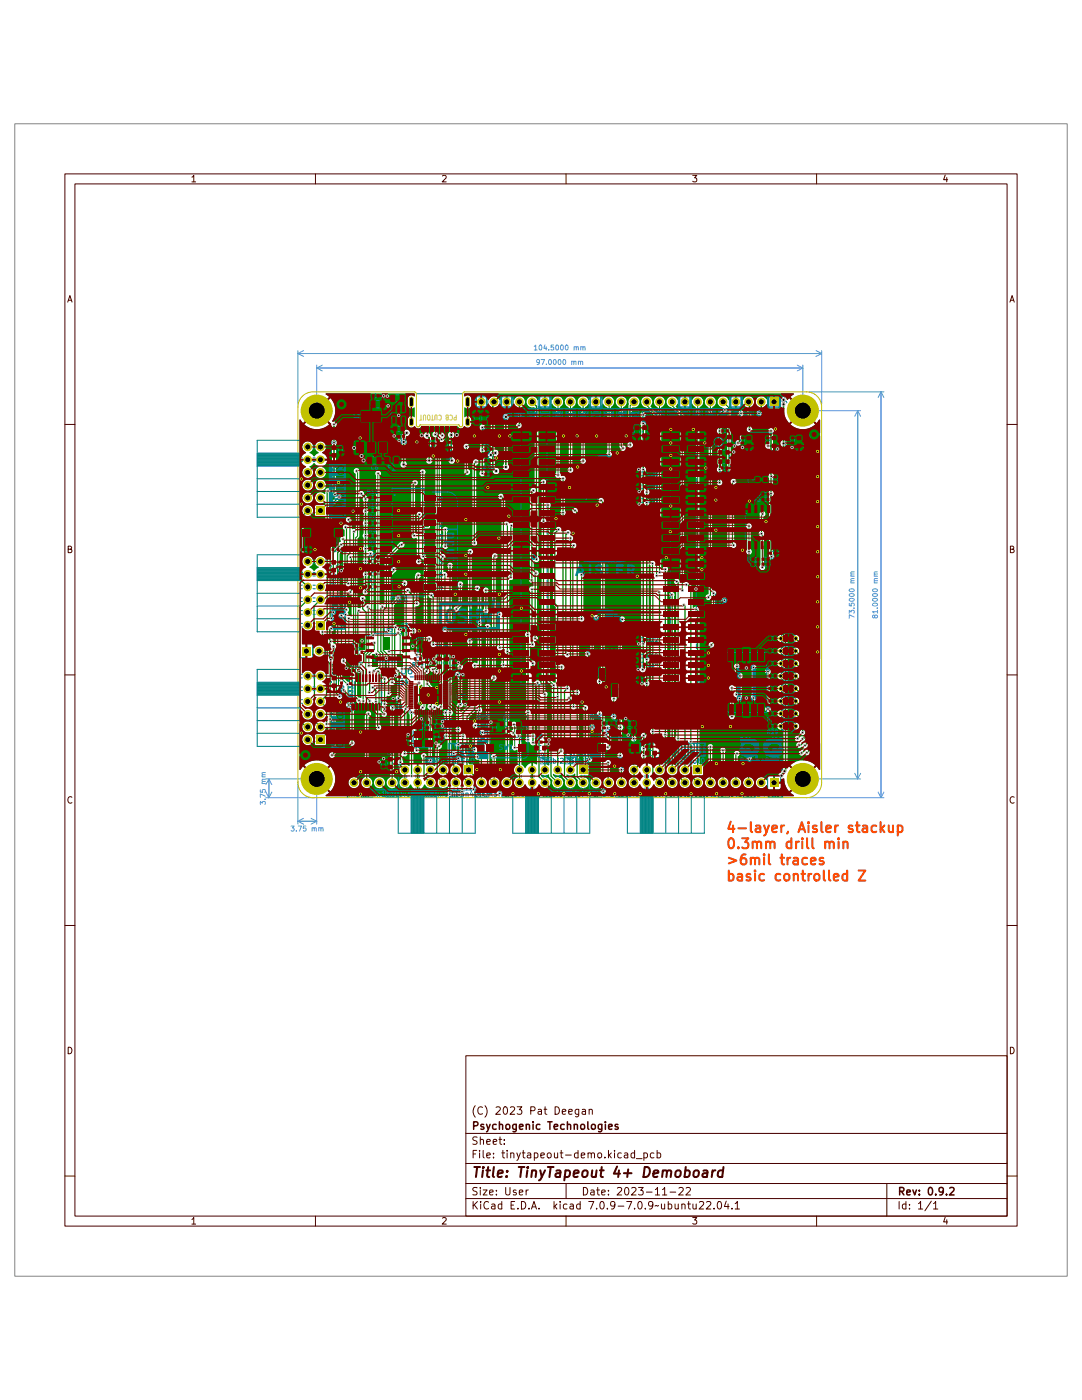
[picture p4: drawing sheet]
<svg xmlns="http://www.w3.org/2000/svg" width="216mm" height="279mm" viewBox="0 0 216 279" stroke-linecap="round" stroke-linejoin="round" font-family="sans-serif">
<g fill="none" stroke="#480000" stroke-width=".2">
<path d="M12.9 34.7h190.1v210h-190.1zM14.9 36.7h186.1v206h-186.1zM38.3 35.4l.4-.4v1.3M38.3 36.3h.7M62.9 34.7v2M88.3 35.1l.5-.1 .2 .4-.8 .9h.8M112.9 34.7v2M138.2 35h.8l-.4 .5 .4 .1v.6l-.2 .1-.6-.1M162.9 34.7v2M188.6 34.9l-.3 1h.8M188.9 35.4v.9M13.6 59.9h.7"/>
<path d="M201.6 59.9h.7M13.5 60.3l.4-1.3 .5 1.3M201.5 60.3l.5-1.3 .4 1.3M12.9 84.7h2M201 84.7h2M13.6 109.6h.6v-.5l-.6-.1v1.3h.5l.2-.1 .1-.3-.4-.3M201.6 109.6h.6v-.5l-.6-.1v1.3h.5l.2-.1 .1-.3-.4-.3M12.9 134.7h2M201 134.7h2M14.4 159.1a.62 .62 0 0 0-.9 .5 .62 .62 0 0 0 .6 .7l.3-.1M202.4 159.1a.62 .62 0 0 0-.9 .5 .62 .62 0 0 0 .6 .7l.3-.1M12.9 184.7h2"/>
<path d="M201 184.7h2M13.6 209a.66 .66 0 0 1 .8 .6 .66 .66 0 0 1-.8 .7zM93 210.7h108v32h-108zM201.6 209a.66 .66 0 0 1 .8 .6 .66 .66 0 0 1-.8 .7zM12.9 234.7h2M93 239.2h108M93 236.2h108M93 232.2h108M93 226.2h108M94.4 239.8v1.5M94.4 230.3h.5M94.8 220.7a1.72 1.72 0 0 0 0 2.3"/>
<path d="M95.1 229.6h-.7v1.5M95.2 237.1l-.6-.1-.2 .1v.5l.7 .2 .1 .4-.3 .3-.6-.1M95.2 227l-.6-.1-.2 .1v.5l.7 .2 .1 .4-.3 .3-.6-.1M95.3 239.8l-.9 .8M95.7 229.6v.1M95.7 230.1v1M95.8 237v.1M95.8 227.5l.3-.1 .3 .1 .1 .9M95.8 226.9v1.5M95.8 237.5v1M95.9 239.8v.1M96.3 221a.6 .6 0 0 0-.8 0 .6 .6 0 0 0-.2 .7 .56 .56 0 0 0 .3 .6 .56 .56 0 0 0 .7-.1"/>
<path d="M96.4 237.5h.8l-.8 1h.8M96.4 229.6v1.3l.2 .2M96.8 220.7a1.72 1.72 0 0 1 0 2.3M97.1 230.6l.7-.2v-.2l-.5-.1-.2 .2 .1 .7h.6M97.1 227.9l.7-.2v-.2l-.5-.1-.2 .2 .1 .7h.6M97.5 239.9a.6 .6 0 0 0-.8 0 .6 .6 0 0 0-.1 .7 .56 .56 0 0 0 .2 .6 .56 .56 0 0 0 .7-.1M97.7 238l.7-.2-.1-.2-.4-.1-.2 .2 .1 .7h.5M98.4 227.9l.7-.2v-.2l-.5-.1-.2 .2 .1 .7h.6M98.5 230.9v.2M98.5 230.2v.1M99 221l.6-.1 .2 .1v.3l-.9 1.1h.9M99.1 238.3v.2"/>
<path d="M99.1 237.6v.1M99.6 227.4h.5M99.8 226.9v1.3l.3 .2M100.1 239.8v1.5M100.1 230.1h.6M100.3 229.6v1.3l.4 .2M100.6 228.2v.2M100.6 227.5v.1M100.6 221l.2-.1a.8 .8 0 0 1 .5 .7 .8 .8 0 0 1-.5 .8 .99 .99 0 0 1-.2-1.4zM100.9 237v1.2l.3 .3h.3l.3-.3v-1.2M101.2 229.6v.1M101.2 230.1v1"/>
<path d="M101.8 221l.6-.1 .3 .4-.9 1.1h.9M101.9 230.2l.2-.1 .4 .1 .1 .9M101.9 230.1v1M102.7 239.8h-.7v1.5h.7M103 237.6l-.4-.1-.2 .2 .1 .2 .5 .2v.3h-.6M103.1 230.1l.4 1M103.2 220.9h.9l-.5 .6 .5 .1v.6l-.3 .2-.6-.2M103.6 238l.7-.2v-.2l-.5-.1-.2 .2 .1 .7h.6M103.8 230.1l-.5 1.3-.2 .2M104.1 239.8a.76 .76 0 0 1 .8 .7 .76 .76 0 0 1-.8 .8zM104.2 230.1h.6M104.4 229.6v1.3l.4 .2"/>
<path d="M105 237.5v1M105.3 230.2h.5l.1 .9M105.4 237.5l-.3 .1-.1 .2M105.9 230.4l-.5 .1a.29 .29 0 0 0-.2 .3 .29 .29 0 0 0 .2 .3l.5-.1M105.9 221.7l.7-.1 .2-.2-.1-.4-.2-.1h-.6v1.5M106.6 230.2l.5-.1 .2 .3-.1 .6h-.6M106.6 230.1v1.5M107.4 221.5h.6l.1 .9M107.9 230.6l.7-.2v-.2l-.5-.1-.2 .2 .1 .7h.6M108.1 221.7l-.5 .1-.3 .2 .3 .4 .5-.1M108.6 221.4h.5M108.8 220.9v1.3l.3 .2"/>
<path d="M109.3 230.2l.4-.1 .3 .3v.4l-.3 .3-.4-.1-.1-.2zM110.6 239.8v1.5M110.6 230.1l.1 .9 .4 .1 .2-.2M110.8 220.9a.76 .76 0 0 1 .8 .7 .76 .76 0 0 1-.8 .8zM111.3 230.1v1M111.8 239.8v.1M111.8 230.1h.5M112 229.6v1.3l.3 .2M112.2 221.9l.7-.2-.1-.2-.4-.1-.2 .2 .1 .7h.5M112.8 230.5h1.2M113 236.2v3M113.5 221.9l.7-.2-.1-.2-.4-.1-.2 .2 .1 .7h.5"/>
<path d="M115.3 230.2l-.4-.1-.3 .3 .2 .6h.5M115.3 229.6v1.5M115.5 221.4v1.2l-.3 .3-.4-.1M115.5 221.5l-.4-.1-.3 .3 .1 .6h.6M115.8 239.8v1.5M116 230.6l.7-.2-.1-.2-.4-.1-.2 .2 .1 .7h.5M116.2 221.5h.6v.9M116.4 237a.76 .76 0 0 1 .9 .7 .76 .76 0 0 1-.9 .8zM116.8 221.7l-.5 .1-.2 .2 .2 .4 .5-.1M117.3 230.2l.3-.1 .3 .1 .1 .9M117.3 230.1v1M117.5 239.8h1l-.7 1.5"/>
<path d="M117.6 221.5l.2-.1 .3 .1 .1 .9M117.6 221.4v1M117.9 237.6h.6l.1 .9M118 230.3l.2-.2 .4 .1v.9M118.6 237.8l-.5 .1-.3 .2 .3 .4 .5-.1M119.1 237.5h.5M119.3 237v1.3l.3 .2M119.4 230.2l.4-.1 .3 .3v.4l-.3 .3-.4-.1-.1-.2zM119.9 239.9l.2-.1a.8 .8 0 0 1 .5 .7 .8 .8 0 0 1-.5 .8 1 1 0 0 1-.2-1.4zM120.1 238l.7-.2-.1-.2-.4-.1-.2 .2v.7h.6M120.7 230.9v.2M121.4 238.3v.2"/>
<path d="M121.4 237.6v.1M121.4 229.6v1.5M121.6 230.5l.4 .6M122 230.1l-.6 .6M122.6 229.6v.1M122.6 230.1v1M123.2 237.1l.6-.1 .3 .4-1 1.1h1M124 230.2l-.5-.1-.2 .3 .1 .6h.6M124.6 230.2h.6l.1 .9M124.8 237.1l.2-.1a.8 .8 0 0 1 .5 .7 .8 .8 0 0 1-.5 .8 1.01 1.01 0 0 1-.2-1.4zM125.1 239.8h1l-.7 1.5M125.3 230.4l-.5 .1a.29 .29 0 0 0-.3 .3 .29 .29 0 0 0 .3 .3l.5-.1"/>
<path d="M126.1 237.1l.5-.1 .3 .4-.9 1.1h.9M126.6 230.2l-.4-.1-.3 .3 .2 .6h.5M126.6 229.6v1.5M127 231.2h1.1M127.4 237h.9l-.5 .6 .5 .1v.6l-.2 .2-.7-.2M127.4 239.9l.2-.1a.8 .8 0 0 1 .5 .7 .8 .8 0 0 1-.5 .8l-.2-.2-.1-.4zM128.5 230.2l.4-.1 .3 .3-.1 .6h-.6M128.5 230.1v1.5M129 237.9h1.1M130.5 230.2l-.4-.1-.3 .3 .1 .6h.6M130.8 237.4l.4-.4v1.5M130.8 238.5h.8"/>
<path d="M131.1 230.2l.5-.1 .2 .3-.1 .6h-.6M131.1 229.6v1.5M132.2 237.4l.4-.4v1.5M132.2 238.5h.9M133.3 239.8v1.5M133.7 237.9h1.1M135.5 237.1l.6-.1 .2 .4-.9 1.1h.9M136.9 237.1l.6-.1 .3 .4-1 1.1h1M137.4 239.8v1.3l.4 .2M139.6 239.9l.5-.1 .2 .1 .1 .3-.9 1.1h.9M141 239.9l.6-.1 .2 .1v.3l-.9 1.1h.9M143.3 239.9l.2-.1a.8 .8 0 0 1 .5 .7 .8 .8 0 0 1-.5 .8 1 1 0 0 1-.2-1.4z"/>
<path d="M144.9 239.7l-.3 1.1h.9M177 236.2v6.5M179.4 239.8v1.5M180.8 239.8v1.5M185.8 239.7l-1.2 1.9M201 234.7h2M38.3 243.4l.4-.4v1.3M38.3 244.3h.7M62.9 242.7v2M88.3 243.1l.5-.1 .2 .4-.8 .9h.8M94.6 240.4l.7 .9M95.9 240.3v1"/>
<path d="M98.1 240.4h.6l.1 .9M98.8 240.6l-.5 .1-.2 .2 .2 .4 .5-.1M100.1 240.4l-.4-.1-.3 .3 .2 .6h.5M102 240.5h.5M103.3 241.1v.2M105.6 241.1v.2M106 241.3l.6-1.5 .5 1.5M106.2 240.9h.7M107.6 241.1v.2M110.7 240.7l.4 .6M111.1 240.3l-.5 .6M111.8 240.3v1"/>
<path d="M112.9 242.7v2M113.1 240.4l-.4-.1-.3 .3 .2 .6h.5M113.8 240.4h.5l.1 .9M114.4 240.6l-.5 .1-.2 .2 .2 .4 .5-.1M115.8 240.4l-.5-.1-.2 .3 .1 .6h.6M119.1 241.1v.2M121.2 241.1v.2M122.7 240.4l-.3 .3-.4-.1-.2-.2 .2-.5 .4-.1 .2 .1a1.23 1.23 0 0 1-.2 1.3l-.4 .1M123.3 240.7h1.2M126.6 241.1v.2M128.8 241.1v.2M130.3 240.4l-.3 .3-.4-.1-.2-.2 .2-.5 .4-.1 .2 .1a1.23 1.23 0 0 1-.2 1.3l-.4 .1"/>
<path d="M131.4 240.6l-.7 .1M132 240.3l.1 .9 .3 .1 .2-.2M132.6 240.3v1M133.3 240.4l.5-.1 .3 .3-.2 .6h-.6M134.7 240.3v.8a.37 .37 0 0 0 .6 0M135.3 240.3v1M136.1 240.4l.2-.1 .3 .1 .1 .9M136.1 240.3v1M137.2 240.3h.6M138.2 243h.8l-.4 .5 .4 .1v.6l-.2 .1-.6-.1M138.3 240.3v.8a.37 .37 0 0 0 .6 0M138.9 240.3v1"/>
<path d="M142.5 241.1v.2M145.3 240.3v1M146 241.1v.2M146.7 240.2l.4-.4v1.5M146.7 241.3h.9M162.9 242.7v2M180.8 240.4l-.5-.1-.2 .3 .1 .6h.6M181.5 241.1v.2M181.5 240.4v.1M183.3 240.2l.4-.4v1.5M183.3 241.3h.8M186.3 240.2l.4-.4v1.5"/>
<path d="M186.3 241.3h.8M188.6 242.9l-.3 1h.8M188.9 243.4v.9"/>
</g>
<g fill="none" stroke="#480000" stroke-width=".3">
<path d="M94.5 224.7l.7-.1 .2-.2-.1-.4-.2-.1h-.6v1.5M96.5 224.4h-.3l-.3 .2 .1 .2 .5 .2v.3h-.6M97.1 224.4l.3 1M97.8 224.4l-.5 1.3-.2 .2M99 224.4h-.4l-.3 .3 .1 .6h.6M99.7 224.5l.2-.1h.3l.1 1M99.7 223.9v1.5M101 224.5l.2-.1 .5 .1v.6l-.1 .2-.4 .1-.2-.2zM103 224.4v1.2l-.3 .3-.3-.1M103 224.4h-.4l-.3 .3 .1 .6h.6M103.7 224.9l.7-.2-.1-.3h-.4l-.2 .2v.7h.6M105 224.5l.2-.1h.4l.1 1"/>
<path d="M105 224.4v1M106.4 223.9v.1M106.4 224.4v1M107.7 224.4h-.4l-.3 .3 .2 .6h.5M109.3 223.9h.9M109.7 223.9v1.5M110.6 224.9l.7-.2-.1-.3h-.4l-.2 .2 .1 .7h.5M112.6 224.4h-.4l-.3 .3 .1 .6h.6M113.2 224.5l.2-.1h.4l.1 1M113.2 223.9v1.5M114.6 224.5l.2-.1h.4v1M114.6 224.4v1"/>
<path d="M115.9 224.5l.3-.1 .4 .1 .1 .6-.2 .2-.3 .1-.3-.2zM117.3 223.9v1.3l.2 .2M118.1 224.5l.2-.1 .4 .1 .1 .6-.1 .2-.4 .1-.2-.2zM120.1 224.4v1.2l-.3 .3-.4-.1M120.1 224.4h-.4l-.3 .3 .1 .6h.6M120.8 223.9v.1M120.8 224.4v1M121.4 224.9l.8-.2-.1-.3h-.4l-.3 .2 .1 .7h.6M123.3 224.4h-.4l-.2 .2 .1 .2 .5 .2v.3h-.6M179.5 237.8l.7-.1 .2-.2-.1-.4-.2-.1h-.6v1.5M179.9 237.8l.5 .7M180.9 238l.8-.2-.1-.2-.4-.1-.3 .2 .1 .7h.6"/>
<path d="M182.2 237.5l.3 1 .4-1M183.4 238.3v.2M183.4 237.6v.1M185.4 237.1l.2-.1a.8 .8 0 0 1 .5 .7 .8 .8 0 0 1-.5 .8l-.2-.2-.2-.4zM186.7 238.3v.2M188.2 237.6l-.3 .3h-.2l-.3-.3 .1-.5 .4-.1 .3 .1a.99 .99 0 0 1-.4 1.4h-.3M188.9 238.3v.2M189.5 237.1l.6-.1 .3 .4-1 1.1h1"/>
</g>
<g fill="none" stroke="#480000" stroke-width=".4">
<path d="M94.6 232.9h1.2M95.2 232.9l-.2 2M96.4 233.6l-.2 1.3M96.5 232.9l-.1 .2M97 233.6h.8M97.4 232.9l-.2 1.7 .1 .2 .3 .1M98.6 232.9l-.3 1.7 .3 .3M99.3 234.2l1-.2v-.3h-.8l-.2 .9 .2 .3 .6-.1M101.1 234.7v.2M101.2 233.7v.2M103.5 232.9h1.1M104.1 232.9l-.3 2"/>
<path d="M105.2 233.6l-.1 1.3M105.3 232.9v.2M106.2 233.8a.5 .5 0 0 1 .8 .1l-.1 1M106.2 233.6l-.2 1.3M107.8 233.6l.3 1.3M108.8 233.6l-.9 1.8-.4 .2M109.3 232.9h1.2M109.9 232.9l-.3 2M111 233.7h.8l-.1 1.2M111.8 234l-.6 .1a.4 .4 0 0 0-.4 .4 .4 .4 0 0 0 .3 .4l.6-.1M112.8 233.7h.8l.2 .2-.1 .6a.66 .66 0 0 1-1 .3M112.9 233.6l-.3 2"/>
<path d="M114.5 234.2l1-.2-.1-.3-.6-.1-.3 .3v.9h.8M116.3 233.8a.52 .52 0 0 1 .6-.2 .52 .52 0 0 1 .4 .3l-.2 .8a.52 .52 0 0 1-.5 .2 .52 .52 0 0 1-.4-.4zM118.2 233.6l-.1 1.2a.57 .57 0 0 0 .8-.1M119 233.6l-.1 1.3M119.7 233.6h.8M120.1 232.9l-.2 1.7v.2l.4 .1M123.1 232.8l-.6 1.4h1.2M123.5 233.6l-.2 1.3M124.5 234.1h1.5M125.3 233.4l-.1 1.5M128.6 232.9a.96 .96 0 0 1 1.1 .6 .96 .96 0 0 1-.3 1.1l-.5 .3h-.5zM130.4 234.2l1-.2-.1-.3-.5-.1-.4 .3v.9h.8"/>
<path d="M132.3 233.8a.49 .49 0 0 1 .8 .1l-.1 1M132.3 233.6l-.2 1.3M133.1 233.9a.51 .51 0 0 1 .8-.2l-.1 1.2M134.9 233.8a.51 .51 0 0 1 .5-.2 .51 .51 0 0 1 .4 .3l-.1 .8a.52 .52 0 0 1-.6 .2 .52 .52 0 0 1-.4-.4zM136.7 233.7h.8l.2 .2-.1 .6a.65 .65 0 0 1-1 .3M136.8 232.9l-.2 2M138.5 233.8a.52 .52 0 0 1 .6-.3 .52 .52 0 0 1 .4 .4l-.1 .6a.55 .55 0 0 1-.5 .4 .55 .55 0 0 1-.6-.4zM140.4 233.7h.7v1.2M141.2 234l-.7 .1a.4 .4 0 0 0-.3 .4 .4 .4 0 0 0 .2 .4l.7-.1M142.2 233.6l-.2 1.3M142.8 233.6l-.4 .1-.3 .2M144.3 233.7a.66 .66 0 0 0-1 .2l-.1 .6 .2 .3h.7"/>
<path d="M144.4 232.9l-.3 2"/>
</g>
<path d="M2.9 24.7h210.1v230h-210.1z" fill="none" stroke="#848484" stroke-width=".2"/>
<g fill="#008400">
<path d="M60.3 143.1h.2a1.2 1.2 0 0 0 1.8 .2l.1 .7 .5 .6a1.17 1.17 0 0 0 .8 1.6 1.17 1.17 0 0 0 1.4-1.1l.4-.1v.6l-.9 .9h-1.5l-.2 .2v1.9l.2 .1h1.9l.1-1.7 1.1-1 .1 4.1a.62 .62 0 0 0-.6 .7 .62 .62 0 0 0 .7 .5 .62 .62 0 0 0 .5-.8l.1-11.2 .2-.1a.58 .58 0 0 0 .7 .3 .58 .58 0 0 0 .4-.6 .58 .58 0 0 0-.6-.5l-.2-.2v-.8l.1-.1 .3 .3a.67 .67 0 0 0 .4 .6 .67 .67 0 0 0 .7-.1l.1 2.3a.65 .65 0 0 0 .1 .7 .65 .65 0 0 0 .7 .2v6.5a.59 .59 0 0 0-.1 .9 .59 .59 0 0 0 .9 0 .59 .59 0 0 0-.1-.9v-8.3h.2l.3 .2a.67 .67 0 0 0 1 .6l.1 .1a.66 .66 0 0 0 .9-.4 .73 .73 0 0 0 1.3 .2l.6 .5v4.3a.6 .6 0 0 0 .4 .7 .6 .6 0 0 0 .7-.4 .6 .6 0 0 0-.4-.7v-2.3h.2l.2 .2a.58 .58 0 0 0 .6 .5 .58 .58 0 0 0 .5-.6 .58 .58 0 0 0-.6-.5l-.2-.2 .1-.7a.61 .61 0 0 0 .7-.2 .61 .61 0 0 0-.1-.8v-1.1a.66 .66 0 0 0 .8-.2 .66 .66 0 0 0 .1-.8l-.1-1.1a.67 .67 0 0 0 .8-.3 .67 .67 0 0 0-.1-.8v-1.8l.1-.1 .6 .7-.1 4.3a.66 .66 0 0 0-.2 .7 .66 .66 0 0 0 .5 .5v11.7a.62 .62 0 0 0 0 .9v.3a.5 .5 0 0 1 .2 .8 1.15 1.15 0 0 0 .7 1 .57 .57 0 0 1-.4 .8 1.14 1.14 0 0 0 .3 1.7 1.14 1.14 0 0 0 1.6-.7l.1 .1a1.34 1.34 0 0 0 1.2 .9v-.8h.3l.1 .8a1.68 1.68 0 0 0 1.1-1 1.15 1.15 0 0 0 1.5 .7 1.15 1.15 0 0 0 .7-1.4l-.1-.2a1.27 1.27 0 0 0-1.5-.5l-.3-.3v-.3h.2a1.26 1.26 0 0 0 1.6-.1l.1 .7 .5 .6a1.2 1.2 0 0 0 .4 1.4 1.2 1.2 0 0 0 1.5-.1l.1 1-.3 .9h-24l-.1-.2 .7-.5-1.5-1.5 .2-.2 1.5 1.4 .5-.6 .4-1.1h2.7a1.1 1.1 0 0 0 1.1 1.1 1.1 1.1 0 0 0 1.1-1.1h.4v.2a1.11 1.11 0 0 0 1.2 .9 1.11 1.11 0 0 0 1-1.1h.3v.2a1.1 1.1 0 0 0 1.2 .9 1.1 1.1 0 0 0 1-1.1h.4v.2a1.12 1.12 0 0 0 1.8 .6 1.12 1.12 0 0 0-.4-1.9l.1-13.4a.57 .57 0 0 0 .1-.8 .57 .57 0 0 0-.8-.1 .57 .57 0 0 0-.1 .8l-.1 13.6a1.1 1.1 0 0 0-.6 1h-.4v-.2a1.11 1.11 0 0 0-1.2-.9 1.11 1.11 0 0 0-1 1.1h-.3l-.2-.6-.6-.5 .1-12a.6 .6 0 0 0 .5-.7 .6 .6 0 0 0-.7-.5 .6 .6 0 0 0-.5 .7l-.1 12.5-.6 .5-.1 .6h-.4a1.1 1.1 0 0 0-1.1-1.1 1.1 1.1 0 0 0-1.1 1.1h-2.7l.1-.4a3.6 3.6 0 0 0-1-2.8l-1.5 1.4-.2-.2 1.5-1.5a3.7 3.7 0 0 0-5 0l1.5 1.5-.3 .2-1.4-1.4-.6 .7-.1-.1-.1-6h.6v.2a1.11 1.11 0 0 0 1.8 .7 1.11 1.11 0 0 0-.2-1.9 1.11 1.11 0 0 0-1.6 1h-.6l.1-3.1 .2-.1 .3 .4a1.11 1.11 0 0 0 1.2 1.4 1.11 1.11 0 0 0 1-1.5 1.11 1.11 0 0 0-1.7-.5l-.6-.6z"/>
<path d="M128.9 154.1h.3v1.6h-.3z"/>
<path d="M129.5 112.7l.2-.1 .1 .3 .1 2.9v29.7l-.2 .5 .2 .5v5.9l-.2 .1-.5-.2v.9h-.3v-.9l-.3-.1 .2-.4 .1-.6a.62 .62 0 0 0-.1-.9l.1-.5a.62 .62 0 0 0-.1-.9v-1.6l.7-1.3v-9.1l.1-.5-.1-.5v-3.9a.6 .6 0 0 0 0-.9z"/>
<path d="M135.2 80.6h.2a1.34 1.34 0 0 0 1.1 .9v-.8h.3v.8a1.63 1.63 0 0 0 1.2-1l.9 .8v35.6l-.3 .1a.24 .24 0 0 1-.3 .2 .24 .24 0 0 1-.2-.2l-.9-.8-.7-.1v-33.1l-1.7-1.9z"/>
<path d="M65 78.6l17.7-.1 .1 .6-.4-.1a.74 .74 0 0 0-1.1 .5l.1 1.4a.8 .8 0 0 0 1.3 .4l.1 1.9-.2 .1a.72 .72 0 0 0-.7-.2 .72 .72 0 0 0-.5 .6v1.1a.76 .76 0 0 0 .6 .6 .76 .76 0 0 0 .7-.4 .73 .73 0 0 0 .7 .5 .73 .73 0 0 0 .7-.4h7.3a.7 .7 0 0 0 .6 .4 .7 .7 0 0 0 .7-.5 .75 .75 0 0 0 .8 .3 .75 .75 0 0 0 .5-.6v-1.1a.79 .79 0 0 0-1.3-.3l-.1-1.9 .2-.1a.72 .72 0 0 0 .8 .2 .72 .72 0 0 0 .4-.6v-.5h.7a1.33 1.33 0 0 0 1.2 1.1v-.8h.3l.1 .8a1.65 1.65 0 0 0 1.1-1l.5 .7v8.9a.74 .74 0 0 0-.6 .7 .74 .74 0 0 0 .6 .8v1.8l.4 .5a.68 .68 0 0 0 .6 .8 .68 .68 0 0 0 .8-.7 .68 .68 0 0 0-.8-.7l-.1-.1h1.5v.2a.67 .67 0 0 0 1 .3 .67 .67 0 0 0 0-1.1l.1-8.9a.67 .67 0 0 0 0-1 .67 .67 0 0 0-1 .1 .67 .67 0 0 0 .1 1v8.8l-.2 .6h-1.5v-2.1a.7 .7 0 0 0 .7-.8 .7 .7 0 0 0-.8-.6v-8.3l.5-.3 .4-.5h.2a1.34 1.34 0 0 0 1.1 .9v-.8h.4v.8a1.64 1.64 0 0 0 1.2-1l.7 .8v3a.6 .6 0 0 0-.2 .9 .6 .6 0 0 0 .8 .2 .6 .6 0 0 0 .2-.8l.1-3.4a1.14 1.14 0 0 0 .3-1.9 1.14 1.14 0 0 0-1.9 .6l-.1-.1a1.33 1.33 0 0 0-1.1-.9v.8h-.4v-.8a1.68 1.68 0 0 0-1.2 1 1.26 1.26 0 0 0-1.1-.8 1.26 1.26 0 0 0-1.2 .8l-.1-.1a1.34 1.34 0 0 0-1.1-.9v.8h-.3l-.1-.8a1.35 1.35 0 0 0-1.1 1.1h.9v.4h-1.6v-.8a.81 .81 0 0 0-.5-.7 .81 .81 0 0 0-.8 .2l-.1-.5 .1-.1h65.6l.1 .2-.7 .5 1.5 1.5-.3 .3-1.4-1.5-.4 .3a.8 .8 0 0 0-1.3-.5l-.4-.4h-.8v.8h-.3v-.8h-.8a.62 .62 0 0 0-.4 .8h-.1a1.15 1.15 0 0 0-1.9-.2 1.15 1.15 0 0 0 .4 1.8v.6a.6 .6 0 0 0-.6 .6 .6 .6 0 0 0 .6 .6 .6 .6 0 0 0 .6-.6l.2-.3v-1l.6-.5 .2 .1a.59 .59 0 0 0 .4 .7h.8v-.8h.3v.8h.8l.4-.2 .1 .1v6.6a.72 .72 0 0 0 0 1.1v37.6a.76 .76 0 0 0-.8 .9 .76 .76 0 0 0 1.2 .4v1.2l-.1 .1a.73 .73 0 0 0-1.1 .7 .73 .73 0 0 0 1.2 .5v1.2l-.1 .1a.73 .73 0 0 0-1.1 .7 .73 .73 0 0 0 1.2 .5v1.2l-.1 .1a.73 .73 0 0 0-1.1 .7 .73 .73 0 0 0 1.2 .5v1.2l-.1 .1a.73 .73 0 0 0-1.1 .7 .73 .73 0 0 0 1.2 .5v1.2l-.1 .1a.73 .73 0 0 0-1.1 .7 .73 .73 0 0 0 1.2 .5v1.2l-.1 .1a.73 .73 0 0 0-1.1 .7 .73 .73 0 0 0 1.2 .5v1.2l-.1 .1a.73 .73 0 0 0-1.1 .7 .73 .73 0 0 0 1.2 .5v7.7l-.4 .5a.48 .48 0 0 1-.4 .7l-.3 .4-.6 .1v.8h-.3v-.8h-.8a.84 .84 0 0 0-.5 .8 1.27 1.27 0 0 0-2-.1 1.14 1.14 0 0 0 .4 1.6 1.14 1.14 0 0 0 1.6-.5l.1 .1a.6 .6 0 0 0 .4 .8h.8v-.9h.3v.9l1.1-.2 .1-.2v-.8h-.9v-.4h.9v-.5l.6-.1a4.1 4.1 0 0 0 1.1 2.5l1.4-1.4 .3 .2-1.5 1.5 .7 .5-.1 .2h-58.1l-.1-.1 .2-.4-.1-1.3 .1-.2a1.14 1.14 0 0 0 1.8-.2 1.14 1.14 0 0 0-.8-1.7l.3-.5 .1-8.1 .6 .5v1.8a.62 .62 0 0 0 0 .9 .62 .62 0 0 0 .9 0l.1 3a1.17 1.17 0 0 0-.8 1.1 1.17 1.17 0 0 0 .8 1.1v.3a1.14 1.14 0 0 0-.4 1.9 1.14 1.14 0 0 0 1.9-.5l.1 .1a1.34 1.34 0 0 0 1.1 .9v-.8h.4v.8a1.68 1.68 0 0 0 1.2-1 1.15 1.15 0 0 0 1.4 .7 1.15 1.15 0 0 0 .8-1.4l-.1-.2a1.27 1.27 0 0 0-1.5-.5l-.3-.3v-.2h.2a1.36 1.36 0 0 0 1.4-.1l.1 .6 .6 .6a1.13 1.13 0 0 0 .6 1.6 1.13 1.13 0 0 0 1.5-.8 1.13 1.13 0 0 0-.9-1.4h-.7l-.4-.4 .1-.3 .2 .1a1.26 1.26 0 0 0 1.6-.1l.1 .7 .5 .6a1.13 1.13 0 0 0 .5 1.6 1.13 1.13 0 0 0 1.5-.8 1.13 1.13 0 0 0-.9-1.4 .64 .64 0 0 1-.9-.3l.2-.2a1.28 1.28 0 0 0 1.5-.2l.1 .7 .5 .6a1.13 1.13 0 0 0 .7 1.5 1.13 1.13 0 0 0 1.5-1h.3v.2a1.18 1.18 0 0 0 2 .6l.1 .6a.58 .58 0 0 0 .2 .8 .58 .58 0 0 0 .8-.2 .58 .58 0 0 0-.3-.8l.2-.3a1.11 1.11 0 0 0 1.8-.9h.3v.2a1.11 1.11 0 0 0 1.2 .9 1.11 1.11 0 0 0 1-1.1h.3v.2a1.17 1.17 0 0 0 1.1 .9 1.17 1.17 0 0 0 1.2-.8l.1 .1a1.34 1.34 0 0 0 1.1 .9v-.8h.3l.1 .8a1.67 1.67 0 0 0 1.1-1 1.15 1.15 0 0 0 1.5 .7 1.15 1.15 0 0 0 .7-1.4l-.1-.2a1.27 1.27 0 0 0-1.4-.5l-.5-.4 .1-.3 .2 .1a1.35 1.35 0 0 0 1.4 .1l.2 .5 .6 .6a1.11 1.11 0 0 0 .9 1.6 1.11 1.11 0 0 0 1.2-1.3 1.11 1.11 0 0 0-1.5-.8l-.6-.7a.3 .3 0 0 1 .5 .1l.6 .2 .7-.2 .1 .5 .6 .6a1.11 1.11 0 0 0 .9 1.6 1.11 1.11 0 0 0 1.3-1.3 1.11 1.11 0 0 0-1.6-.8l-.5-.7a.29 .29 0 0 1 .5 .1l.6 .2 .6-.2 .1 .5 .7 .6a1.11 1.11 0 0 0 .8 1.6 1.11 1.11 0 0 0 1.3-1.1h.3l.1 .2a1.11 1.11 0 0 0 1.1 .9 1.11 1.11 0 0 0 1.1-1.1h.3v.2a1.11 1.11 0 0 0 1.2 .9 1.11 1.11 0 0 0 1-1.1h.3v.2a1.11 1.11 0 0 0 1.2 .9 1.11 1.11 0 0 0 1-1.1h.4v.2a1.12 1.12 0 0 0 1.8 .6 1.12 1.12 0 0 0-.4-1.9l.1-3.1a.57 .57 0 0 0 .3-.6 .57 .57 0 0 0-.7-.4 .57 .57 0 0 0-.4 .6l-.1 3.6a1.1 1.1 0 0 0-.6 1h-.4l-.1-.6-.6-.5v-4.1a.59 .59 0 0 0 .4-.8 .59 .59 0 0 0-.7-.4 .59 .59 0 0 0-.4 .8l-.1 4.6a1.1 1.1 0 0 0-.7 1h-.3l-.2-.6-.5-.5v-5a.58 .58 0 0 0-.2-.8 .58 .58 0 0 0-.8 .1 .58 .58 0 0 0 .2 .8l-.1 5a1.1 1.1 0 0 0-.6 1h-.3l-.2-.6-.6-.5v-5.6a.58 .58 0 0 0 0-.9 .58 .58 0 0 0-.8 .1 .58 .58 0 0 0 .1 .8l-.1 5.7a1.1 1.1 0 0 0-.7 1h-.3a1.19 1.19 0 0 0-1.6-1.1l-.2-.2 .1-.1h1.5l.2-.3v-1.8l-.7-.3v-9.4h5.9v.2a.6 .6 0 0 0 .9 .3 .6 .6 0 0 0 0-1v-1h6.3a.59 .59 0 0 0 .8 .5 .59 .59 0 0 0 .1-1v-6.5a.6 .6 0 0 0 0-.9 .6 .6 0 0 0-.9 .1 .6 .6 0 0 0 .2 .8v6.5l-.2 .5h-6.3v-2.3l.3-.1a.42 .42 0 0 1 .3 .6 .58 .58 0 0 0 .7 .2 .58 .58 0 0 0 .4-.6h1.7v.2a.6 .6 0 0 0 .9 .3 .6 .6 0 0 0 0-1v-5.1a.6 .6 0 0 0 0-.9 .6 .6 0 0 0-.9 .1 .6 .6 0 0 0 .2 .8v5.1l-.2 .5h-1.7l-.1-.3v-3.6a.62 .62 0 0 0 .1-.9 .62 .62 0 0 0-.8-.2v-.7a.6 .6 0 0 0 .3-.8 .6 .6 0 0 0-.8-.3 .6 .6 0 0 0-.2 .9v3.3l-.1 .2a.61 .61 0 0 0-.9 .1 .61 .61 0 0 0 .1 .8v4.7l-.2 .5h-5.9l-.1-21.3a.69 .69 0 0 0-.4-.6 .69 .69 0 0 0-.8 .2l-.1-3.3 .2-.1a.72 .72 0 0 0 .8 .1 .72 .72 0 0 0 .4-.7v-36l.5-.5 .2-.6h.3a1.52 1.52 0 0 0 .8 1.1v37.2a.62 .62 0 0 0-.5 1 .62 .62 0 0 0 1 0l.1 .1-.1 8.5a.6 .6 0 0 0-.5 .7 .6 .6 0 0 0 .7 .5 .6 .6 0 0 0 .5-.7l.1-.3 .1-9.5a.63 .63 0 0 0 0-.8 .63 .63 0 0 0-.7-.2v-21.5h.9v.2a.59 .59 0 0 0 .9 .3 .59 .59 0 0 0 .1-.9v-1.8a.63 .63 0 0 0 0-.9v-6.8a.63 .63 0 0 0 0-.9v-2.4l.6-.7 .4-.1 .1 .1v36.3l-.4 .5a.6 .6 0 0 0-.7 .6 .6 .6 0 0 0 .6 .6 .6 .6 0 0 0 .6-.7l.6-.8v-8.8h3.1a.6 .6 0 0 0 .9 .5 .6 .6 0 0 0 0-1v-3.1h1.6l.3 .6v5.7a.6 .6 0 0 0 0 .8 .6 .6 0 0 0 .9 0 .6 .6 0 0 0-.2-.9l.1-6.2-.2-.5v-2.8a.6 .6 0 0 0 .5-.7 .6 .6 0 0 0-.7-.5 .6 .6 0 0 0-.5 .8v3.2l-.2 .5h-1.6v-1a.6 .6 0 0 0 .1-.9 .6 .6 0 0 0-.9 0 .6 .6 0 0 0 .1 .9v4.1l-.2 .5h-3.1v-.8l.1-.1a.62 .62 0 0 0 1-.2 .62 .62 0 0 0-.4-.8v-11.5a.62 .62 0 0 0 .4-.9 .62 .62 0 0 0-1-.1l-.1-6.7h6.9a.7 .7 0 0 0 .7 .6v5l-.1 .4 .2 .5-.1 2.6a.57 .57 0 0 0 0 .8l.1 11.9a.6 .6 0 0 0 .2 .8 .6 .6 0 0 0 .8-.3 .6 .6 0 0 0-.3-.8l.1-11.6a.66 .66 0 0 0-.1-.9l.1-2.5a.66 .66 0 0 0-.1-1l.1-8.1a.59 .59 0 0 0-.1-.8 .59 .59 0 0 0-.8 0 .59 .59 0 0 0 0 .9v1.8l-.1 .1a.58 .58 0 0 0-.6 .6h-6.9v-.6h.9v.2a.66 .66 0 0 0 .8 .3 .66 .66 0 0 0 .4-.7v-5.1a.6 .6 0 0 0 .5-.7 .6 .6 0 0 0-.7-.5 .6 .6 0 0 0-.5 .7v5.1l-.5 .4v.3h-.9v-7l.1-.2 .8 .3v-.8h.3l.1 .8a1.65 1.65 0 0 0 1.1-1l.9 .9v3.8a.6 .6 0 0 0 0 .9 .6 .6 0 0 0 .9 0 .6 .6 0 0 0-.1-.9l.1-4.1a1.14 1.14 0 0 0 0-1.8 1.14 1.14 0 0 0-1.8 .6l-.1-.1a1.34 1.34 0 0 0-1.1-.9v.8h-.3l-.1-.8a1.69 1.69 0 0 0-1.2 1 1.14 1.14 0 0 0-1.7-.6 1.14 1.14 0 0 0 0 1.8l.5 .3-.2 .4-.8 1v2.8a.6 .6 0 0 0 0 .9v6.7l-.2 .5 .2 .5v1.6l-.2 .5h-.9v-15a1.11 1.11 0 0 0 .3-2 1.11 1.11 0 0 0-1.8 .9h-.3v-.2a1.16 1.16 0 0 0-1.1-.9 1.16 1.16 0 0 0-1.1 .8l-.1-.1a1.34 1.34 0 0 0-1.2-.9v.8h-.3l-.1-.8a1.69 1.69 0 0 0-1.1 1 1.14 1.14 0 0 0-1.7-.6 1.14 1.14 0 0 0-.1 1.8l.5 .2 1.8 1.9v32.6l-.2 .1a.6 .6 0 0 0-1-.2 .6 .6 0 0 0 .3 1v30.2l-.2 .4 .2 .5v4.8l-.1 .2-.3-.3v-33.4a.59 .59 0 0 0-.2-.9 .59 .59 0 0 0-.8 .2 .59 .59 0 0 0 .3 .8v33.3l-.5 .4-.2-.1v-5.8l.2-.4-.2-.4v-32.1a.61 .61 0 0 0-.2-1.1 .61 .61 0 0 0-.8 .7l-.2-.1v-32.3a1.11 1.11 0 0 0 .8-1.5 1.11 1.11 0 0 0-1.6-.5 1.11 1.11 0 0 0-.3 1.6l.4 .4v1.1l-1.4-1.4a1.12 1.12 0 0 0-.2-1.7 1.12 1.12 0 0 0-1.6 .6 1.12 1.12 0 0 0 1 1.4l1.7 1.8v28.8l-.2 .1a.68 .68 0 0 0-.9 .3l-.1-.1v-11.5a.63 .63 0 0 0 0-.9v-1.2a.58 .58 0 0 0 .1-.7 .58 .58 0 0 0-.7-.2l-.2-.2 .1-3.4a.63 .63 0 0 0-.1-.9l.1-8.3a.62 .62 0 0 0-.1-.9l.1-.8a.59 .59 0 0 0-.1-.8 .59 .59 0 0 0-.8 0 .59 .59 0 0 0 0 .9v.8a.62 .62 0 0 0 0 .9v8.2l-.1 .5 .1 .5v33.9a.61 .61 0 0 0 0 .9v4.1a.63 .63 0 0 0-.1 .9 .63 .63 0 0 0 .8 .2v1.8a.62 .62 0 0 0 .1 .9v9.1l-.2 .1a.67 .67 0 0 0-.6 .4 .67 .67 0 0 0 .1 .8v1.7a.6 .6 0 0 0 0 .9v.5a.6 .6 0 0 0 0 .9v.3l-1 1a1.17 1.17 0 0 0-1.5 .6 1.17 1.17 0 0 0 .6 1.6 .81 .81 0 0 1-.5 .8l-.2 .6h-.3l-.2-.6-.5-.4v-1.1a.58 .58 0 0 0 0-.9 .58 .58 0 0 0-.8 0 .58 .58 0 0 0 0 .9v1l-.5 .5-.2 .6h-.3l-.2-.6-.7-.6v-2.4a.6 .6 0 0 0-.1-.9 .6 .6 0 0 0-.8 .2l-.2-1.1h2.6v.2a.6 .6 0 0 0 .9 .3 .6 .6 0 0 0 0-1v-2.9h1.8a.58 .58 0 0 0 .8 .5 .58 .58 0 0 0 .1-1 .58 .58 0 0 0-.9 .4v.1h-1.8v-1.7l.3-.6-.3-.5v-20.4a.62 .62 0 0 0 .6-.7 .62 .62 0 0 0-.7-.5 .62 .62 0 0 0-.5 .8l-.1 20.9a.63 .63 0 0 0 0 .9v4.7l-.2 .5h-2.6l.1-1.3a.73 .73 0 0 0 .9 .1 .73 .73 0 0 0 .4-.8l-.1-3.3a.75 .75 0 0 0-.4-.7 .75 .75 0 0 0-.8 .1l-.1-1.9h1.3a.59 .59 0 0 0 .8 .5 .59 .59 0 0 0 .1-1v-2.6a.59 .59 0 0 0 .1-.8 .59 .59 0 0 0-.8-.1 .59 .59 0 0 0 0 .9v2.7l-.2 .4h-1.3v-42.9a.7 .7 0 0 0-.4-.6 .7 .7 0 0 0-.7 .1 .72 .72 0 0 0 .4 1v34.8a.66 .66 0 0 0-.8 .3 .66 .66 0 0 0 .2 .8v5.5a.64 .64 0 0 0-.1 .8 .64 .64 0 0 0 .7 .3l-.1 12.4a1.18 1.18 0 0 0-1.2-.3 1.18 1.18 0 0 0-.8 1h-.3a1.19 1.19 0 0 0-1.7-1.1l-.2-.2 .1-.1h1.5l.2-.2 .1-1.8-.3-.3v-.5a.65 .65 0 0 0 .8-.1 .65 .65 0 0 0 0-.8l-.1-.2v-5.2a.62 .62 0 0 0 .8-.3 .62 .62 0 0 0-.2-.8v-20.3l.3-.4a.6 .6 0 0 0 .7-.5 .6 .6 0 0 0-.6-.7 .6 .6 0 0 0-.6 .7l-.5 .7-.1 6a.63 .63 0 0 0-.9 .1 .63 .63 0 0 0 .3 .9v9.5l-.1 .1a.59 .59 0 0 0-.7 .3 .59 .59 0 0 0 .1 .7v10.7l-.1 .2h-.6l-.1-.2v-13.9a.61 .61 0 0 0 0-.8v-13.7a.67 .67 0 0 0 .8-.1 .67 .67 0 0 0 .1-.8l-.1-7.9a.64 .64 0 0 0 .1-.9 .64 .64 0 0 0-.9-.1v-11.9l-.2-.2a.8 .8 0 0 0-.8-.7 .62 .62 0 0 0-.4 .6 .62 .62 0 0 0 .6 .5v5.8h-.6v-.5a.64 .64 0 0 0 .1-.7 .64 .64 0 0 0-.5-.4 .62 .62 0 0 0-.1-.8 .62 .62 0 0 0-.9 .1l-.1-3.3a.61 .61 0 0 0 0-.9v-5.9a.61 .61 0 0 0 .1-.8 .61 .61 0 0 0-.8-.1l-.3-.7v-13a1.44 1.44 0 0 0 .7-1.1h.3l.2 .6 .6 .5v12a.6 .6 0 0 0-.1 .9 .6 .6 0 0 0 .9 0 .6 .6 0 0 0-.1-.9v-12l.5-.5 .2-.6h.3a1.52 1.52 0 0 0 .8 1.1v10.3a.6 .6 0 0 0 0 .8 .6 .6 0 0 0 .9-.1 .6 .6 0 0 0-.2-.8v-10.2l.7-.7h.2a1.34 1.34 0 0 0 1.1 .9v-.8h.4v.8a1.65 1.65 0 0 0 1.2-1l.9 .9v8.8a.6 .6 0 0 0-.1 .9 .6 .6 0 0 0 .9 0 .6 .6 0 0 0-.1-.9v-8.9l.5-.5 .1-.6h.4a1.54 1.54 0 0 0 .7 1.1l.1 8a.61 .61 0 0 0 .4 .7 .61 .61 0 0 0 .8-.5 .61 .61 0 0 0-.6-.7h.9v.2a.6 .6 0 0 0 .9 .3 .6 .6 0 0 0 0-1v-7a1.15 1.15 0 0 0 1.5-1 1.15 1.15 0 0 0-1.3-1.2 1.15 1.15 0 0 0-.8 1.7l-.1 7.5-.2 .5-.9-.1v-7.4a1.12 1.12 0 0 0 .4-1.9 1.12 1.12 0 0 0-1.8 .8h-.4v-.2a1.16 1.16 0 0 0-1-.9 1.16 1.16 0 0 0-1.2 .8l-.1-.1a1.33 1.33 0 0 0-1.1-.9v.8h-.4l-.1-.8a1.69 1.69 0 0 0-1.1 1 1.18 1.18 0 0 0-1.3-.8 1.18 1.18 0 0 0-1 1.1h-.3v-.2a1.1 1.1 0 0 0-1.2-.9 1.1 1.1 0 0 0-1 1.1h-.3v-.2a1.16 1.16 0 0 0-1.1-.9 1.16 1.16 0 0 0-1.2 .8l-.1-.1a1.34 1.34 0 0 0-1.1-.9v.8h-.3l-.1-.8a1.69 1.69 0 0 0-1.2 1 1.14 1.14 0 0 0-1.7-.6 1.14 1.14 0 0 0 0 1.8l1.1 .3v15.9a.95 .95 0 0 0-1 .8v17.2a.64 .64 0 0 0 0 .8 .64 .64 0 0 0 .7 .3l-.1 .6a.6 .6 0 0 0-.7 .3 .6 .6 0 0 0 .2 .8v7.9l-.2 .1a.6 .6 0 0 0-.8 .2 .6 .6 0 0 0 .2 .8v14.7a.62 .62 0 0 0 0 .9v4.5a.61 .61 0 0 0-.1 .8 .61 .61 0 0 0 .8 .1 .6 .6 0 0 0 .8 .6 .6 .6 0 0 0 .2-1l.2-.8-.2-.5v-9.5l.2-.1 .3 .2v15.5l-.2 .1-.6-.3v.9h-.4v-.9a1.65 1.65 0 0 0-1.2 1l-.8-.8v-5.4a.64 .64 0 0 0-.2-.7 .64 .64 0 0 0-.7 0v-1.5a.6 .6 0 0 0-.4-.8 .6 .6 0 0 0-.8 .4 .6 .6 0 0 0 .4 .7v.5l-.6 .5-.1-15.7 .2-.5-.2-.5v-13.6l.2-.2a.56 .56 0 0 0 .6-.2 .56 .56 0 0 0-.1-.7v-9.3a.63 .63 0 0 0 .2-.9 .63 .63 0 0 0-.9-.2l-.2-.3-.6-.2v-4.3l-.2-.4a.61 .61 0 0 0-.5-.7 .61 .61 0 0 0-.7 .6 .61 .61 0 0 0 .6 .6l.1 22.3-.2 .1a.73 .73 0 0 0-.9 .3l-.1-10.8a.6 .6 0 0 0 .5-.7 .6 .6 0 0 0-.7-.5 .6 .6 0 0 0-.5 .7v23.8a.59 .59 0 0 0 0 .8 .59 .59 0 0 0 .8 0 .59 .59 0 0 0-.1-.9v-11.8l.2-.2 .2 .3v5.8a.62 .62 0 0 0 0 .8 .62 .62 0 0 0 .7 .1l.1 2.5a.62 .62 0 0 0-.1 .8 .62 .62 0 0 0 .8 .1l.1 21-1.3 1.3-.6-.4v-3.6a.61 .61 0 0 0-.1-.9 .61 .61 0 0 0-.9 .1 .61 .61 0 0 0 .3 .9v3.5l-.2 .1-.5-.5v-29.1a.6 .6 0 0 0 .2-.9 .6 .6 0 0 0-.9 0 .6 .6 0 0 0 0 .9v20.2l-.1 .1-.4-.3h-.5v-3.2l.3-.7-.1-.4v-16.6l.1-.5-.1-.5v-1.8h.3v.1a.58 .58 0 0 0 .9 .4 .58 .58 0 0 0 0-1v-3.2a.58 .58 0 0 0 0-.8 .58 .58 0 0 0-.8 0 .58 .58 0 0 0 .1 .9v3.1l-.2 .5h-.3v-4.3l-.3-.4a.59 .59 0 0 0-1.1 0 .59 .59 0 0 0 .6 .8v5.7a.68 .68 0 0 0 0 1v7.6l-.1 .1a.9 .9 0 0 0-1 0l-.1-4 .2-.5-.2-.5v-16.7a.58 .58 0 0 0 .3-.8 .58 .58 0 0 0-.8-.3 .58 .58 0 0 0-.2 .8v17.1a.62 .62 0 0 0 0 .9v12.3l-1.4 1.4-.2-.1 .2-.8a.6 .6 0 0 0 .2-1v-4.9l-.3-.5 .3-.6v-.7a.59 .59 0 0 0 0-.8 .59 .59 0 0 0-.8 0 .59 .59 0 0 0 0 .9v.4a.65 .65 0 0 0-.6 .4 .65 .65 0 0 0 .2 .7l.4 .5v4.6l-.4 .7v4.2l-.1 .5 .1 .5v2l-.1 .5 .1 .5v.7l-.1 .1-.4-.1-.3 .1-.1-.1v-7l.3-.6-.2-.5v-20.2h.3v.2a.6 .6 0 0 0 .7 .4 .6 .6 0 0 0 .5-.7l.5-.6v-3.7a.61 .61 0 0 0 .1-.9 .61 .61 0 0 0-.9 0 .61 .61 0 0 0 .1 .9v3.5l-.4 .4a.57 .57 0 0 0-.6 .5h-.3v-8.2a.58 .58 0 0 0 0-.8 .58 .58 0 0 0-.8 0 .58 .58 0 0 0 0 .8l-.1 1.2-.8-.4v-2.4a.61 .61 0 0 0 .4-.8 .61 .61 0 0 0-.9-.4v-1.5h.3v.1a.58 .58 0 0 0 .9 .4 .58 .58 0 0 0 0-1v-.1h4.9a.6 .6 0 0 0 .9 .5 .6 .6 0 0 0 0-1.1v-13.3h.7a.59 .59 0 0 0 .8 .5 .59 .59 0 0 0 .1-1l.1-3.8a.62 .62 0 0 0-.1-.9l.1-3.6a.59 .59 0 0 0-.1-.8 .59 .59 0 0 0-.8 0 .59 .59 0 0 0 0 .9v3.6a.6 .6 0 0 0 0 .9v3.7l-.1 .5h-.7v-1.7a.6 .6 0 0 0 .4-.7 .6 .6 0 0 0-.7-.4 .6 .6 0 0 0-.4 .7v15.5l-.2 .5h-4.9v-2.3a.58 .58 0 0 0 0-.8 .58 .58 0 0 0-.8 0 .58 .58 0 0 0 .1 .9v2.3l-.2 .5h-.3l.1-20.7a.65 .65 0 0 0 .5-1l.2-.5h.6l.2 .5v4.1a.68 .68 0 0 0 .2 1 .68 .68 0 0 0 1-.2 .68 .68 0 0 0-.4-1v-2.1h2.1l.2 .5v4.4a.6 .6 0 0 0 .4 .7 .6 .6 0 0 0 .7-.4 .6 .6 0 0 0-.4-.7v-4a.58 .58 0 0 0-.1-1 .58 .58 0 0 0-.8 .5h-2.1v-1.7a.66 .66 0 0 0 0-1.1 .66 .66 0 0 0-1 .5h-.6a.61 .61 0 0 0-.6-.5 .61 .61 0 0 0-.6 .4l-.1-.1a.59 .59 0 0 0-.9-.4 .59 .59 0 0 0 0 1l.3 .2v31.4l-.2 .1a.72 .72 0 0 0-1.1-.4v.6l.5 .4v7.4l-.2 .1-.7-.1v-15.4l-.5-1v-4.9l1-.2 .1-.6a.41 .41 0 0 0-.7-.1l-.4-.1v-10a.58 .58 0 0 0 0-.8 .58 .58 0 0 0-.8 0 .58 .58 0 0 0 .1 .9v7.4a.65 .65 0 0 0-.7 .2 .65 .65 0 0 0-.1 .6v3.4l-.2 .2-.2-.2v-9.3a.61 .61 0 0 0 .6-.7 .61 .61 0 0 0-.7-.5l-.4 .3-.2 .6v9.9a.66 .66 0 0 0 .2 .8 .66 .66 0 0 0 .8-.1l.1 4.4a.58 .58 0 0 0 0 .8 .58 .58 0 0 0 .8-.1 .58 .58 0 0 0-.1-.8l.2-.1 .5 .2-.1 18.9-.4-.3-1.1-.3 .1-.3v-2.6l-.2-.3 .2-1-.2-.4v-4.4a.6 .6 0 0 0 .8-.3 .6 .6 0 0 0-.2-.7l.1-4.6a.6 .6 0 0 0 .4-.8 .6 .6 0 0 0-.8-.4 .6 .6 0 0 0-.4 .8v3.5h-.2l-.7-.7a.88 .88 0 0 0-.8-.6v-.3a.59 .59 0 0 0 .1-.9 .59 .59 0 0 0-.9 0 .59 .59 0 0 0 0 .8v1.8l.4 .4v11.2l-.2 .1-.3-.2v-3.3l-.2-.4a.78 .78 0 0 0-.6-.7 .66 .66 0 0 0 0-.8 .66 .66 0 0 0-.8-.3v-3.8l.9-.9a.6 .6 0 0 0 .5-.7 .6 .6 0 0 0-.8-.4 .6 .6 0 0 0-.4 .8l-.7 .7h-.2v-5.2l.9-.9a.59 .59 0 0 0 .2-.8 .59 .59 0 0 0-.8-.2 .59 .59 0 0 0-.2 .7l-.3 .3h-.2v-2.6l2.4-2.4a.58 .58 0 0 0 .8-.2 .58 .58 0 0 0-.3-.8 .58 .58 0 0 0-.8 .3l-2.8 2.8-.1 9.2-.9 .2v-25.7a.59 .59 0 0 0 .1-.9 .59 .59 0 0 0-.9 0 .59 .59 0 0 0 0 .8v31.4l-.1 .1-.4-.3v-15.4a.67 .67 0 0 0-.3-.7 .67 .67 0 0 0-.8 .1v-.2a.62 .62 0 0 0-.1-.9v-1.6l.2-.5-.2-.5v-1.5l.2-.5-.2-.5 .1-1.5a.62 .62 0 0 0-.1-.9l.1-1.5a.59 .59 0 0 0-.2-.9l-.5-.6a.68 .68 0 0 0-1-.5v-3.8a.61 .61 0 0 0-.4-.7 .61 .61 0 0 0-.8 .4 .61 .61 0 0 0 .5 .7l-.1 11-.7-.1-.1-1.7a.58 .58 0 0 0-.5-.6 .58 .58 0 0 0-.6 .5 .58 .58 0 0 0 .4 .6v.4a.62 .62 0 0 0-.9 .2 .62 .62 0 0 0 .3 .9l-.1 1.2a.68 .68 0 0 0-.7 .3 .68 .68 0 0 0 0 .8l-.3 .2-.2 .5-1 1h-.2v-8.6l1.3-1.4a.6 .6 0 0 0 .6-.8 .6 .6 0 0 0-.8-.4l-.4-.5v-5.4h12.9v.2a.67 .67 0 0 0 1 .3 .67 .67 0 0 0 0-1.1v-3.3l.3-.6-.2-.5v-.6l.5-.2h3a.98 .98 0 0 0 .7 .8v3.7a.66 .66 0 0 0 0 1 .66 .66 0 0 0 1-.1 .66 .66 0 0 0-.2-1v-4l-.1-.3a.66 .66 0 0 0-.7-.7 .66 .66 0 0 0-.7 .6h-3a.67 .67 0 0 0-.1-1.1 .67 .67 0 0 0-.9 .7l-.3 .4-.1 .8a.72 .72 0 0 0 0 1.1v3.3l-.2 .6h-12.9v-3.9l.2-.5-.2-.5 .1-2.7a.62 .62 0 0 0 0-.8 .62 .62 0 0 0-.8-.2 4 4 0 0 0-.4-4.6l-1.5 1.5-.2-.3 1.5-1.5-.7-.5z"/>
<path d="M83.2 154.1h.3v1.6h-.3z"/>
<path d="M106 154.1h.4v1.6h-.4z"/>
<path d="M94.9 141.9h.2l-.1 2.3a.62 .62 0 0 0-.7 .7v4.2a.65 .65 0 0 0-.1 .9 .65 .65 0 0 0 .9 .1v.3a.63 .63 0 0 0-.3 .9 .63 .63 0 0 0 .8 .3l.1 3.5-.6 .4-.1-.8-.4-.5v-1.5l-1-.3v-9.1z"/>
<path d="M156.8 83.8h.2l.5 .6 1.4-1.4 .3 .2-1.5 1.5a3.7 3.7 0 0 0 5 0l-1.5-1.5 .2-.2 1.5 1.4 .6-.7 .1 .1v47.7h-.2l-3.9-3.9a.73 .73 0 0 0-.6-.9 .73 .73 0 0 0-.8 .8 .73 .73 0 0 0 .9 .7l3.9 3.8v1.3h-.2l-3.2-3.2a.73 .73 0 0 0-.7-.9 .73 .73 0 0 0-.7 .9 .73 .73 0 0 0 .9 .6l3.4 3.4 .1 1.3h-.2l-2.8-2.8a.73 .73 0 0 0-.7-.9 .73 .73 0 0 0-.8 .9 .73 .73 0 0 0 1 .6l3 3v1.2h-.2l-2.3-2.3a.73 .73 0 0 0-.6-.9 .73 .73 0 0 0-.8 .8 .73 .73 0 0 0 .9 .7l2.3 2.2v1.3h-.2l-1.6-1.6a.73 .73 0 0 0-.6-.9 .73 .73 0 0 0-.8 .8 .73 .73 0 0 0 .9 .7l1.8 1.8v1.2h-.2l-1.1-1.1a.73 .73 0 0 0-.6-.9 .73 .73 0 0 0-.8 .8 .73 .73 0 0 0 .9 .7l1.4 1.4v1.2h-.2l-.7-.7a.73 .73 0 0 0-.6-.9 .73 .73 0 0 0-.8 .8 .73 .73 0 0 0 .9 .7l.8 .7v1.8l-.2 .8-.5 .3a.61 .61 0 0 0-.5 .7 .61 .61 0 0 0 .7 .6 .62 .62 0 0 0-.4 .8 .62 .62 0 0 0 .8 .3l.4-.2 .2 .2 .1 .2-.3 .3a.6 .6 0 0 0-.6 .8 .6 .6 0 0 0 1 .1 .61 .61 0 0 0 .7 .1 .61 .61 0 0 0 .4-.6l1.8-1.8h.2v5.3h-.2l-.5-.6-1.5 1.4-.2-.2 1.5-1.5a3.7 3.7 0 0 0-5 0l1.5 1.5-.3 .2-1.4-1.4-.2 .1-.2-.1v-8.1h1a.71 .71 0 0 0 1 .7 .71 .71 0 0 0 .1-1.2 .71 .71 0 0 0-1.1 .4v.1h-1v-17.8l-.4-.5v-37.5l.2-.2a.73 .73 0 0 0-.2-1z"/>
<path d="M88.5 126.2l.4-.1 .4-.2 .1 .1-.1 15.8a.62 .62 0 0 0-.8 .1 .62 .62 0 0 0 .2 .9v3.6a.65 .65 0 0 0-.1 .8 .65 .65 0 0 0 .7 .3v5.2l-.2 .1a1.26 1.26 0 0 0-1.4-.1l-.1-3.1a.61 .61 0 0 0 .6-.7 .61 .61 0 0 0-.7-.5l-.4 .2-.2 .6v3.6l-.2 .1a1.21 1.21 0 0 0-1.6-.1l-.1-1.6a.59 .59 0 0 0-.1-.8 .59 .59 0 0 0-.9 .2 .59 .59 0 0 0 .2 .8v1.1l-.7-.2v.9h-.3v-.9l-.6 .2-.1-.1 .1-2.3a.64 .64 0 0 0 .9 0 .64 .64 0 0 0-.1-.9v-8.8l.2-.4v-3l.6-.4 .1 4a.61 .61 0 0 0-.5 .7 .61 .61 0 0 0 .8 .4 .61 .61 0 0 0 .3-.8l.1-3.8h.3l.4 .4v2.8a.7 .7 0 0 0-.4 .7 .7 .7 0 0 0 .4 .6l-.2 .3v9.4a.6 .6 0 0 0 .1 .9 .6 .6 0 0 0 .9-.2 .6 .6 0 0 0-.3-.9v-8.9l1.1-.9a.61 .61 0 0 0 .9 .3 .61 .61 0 0 0 .3-.8z"/>
<path d="M81.1 142l.4-.1 .3 .8-.1 10.2-.6-.3-.7-.1-.1-1.6a.66 .66 0 0 0 .8-.1 .66 .66 0 0 0 .1-.7l-.1-.2z"/>
<path d="M108.8 135.9l.2-.1 .9 .9 .2 .5v11l-.5 .7v3.8l-.2 .1-.3-.3v-13.6a.66 .66 0 0 0-.3-1z"/>
<path d="M85 134.6v-.1a.73 .73 0 0 0 .8-.6l.6 .2a.71 .71 0 0 0 1.2 .3l.1 6.1-.3 .4-.4-.3-.5-.1-.1-3.3-.5-.6a.63 .63 0 0 0-.8-.7l-.2-.1z"/>
<path d="M71.3 133.7h.5l.3 .3v5.2l-.1 .1-.4-.1-.3-.3z"/>
<path d="M61.9 137.3h.4l.1 .3h-.5z"/>
<path d="M63.1 137.3h.4v.3h-.3z"/>
<path d="M107.4 81l1.2 .5v-.8h.3v.8a1.63 1.63 0 0 0 1.2-1l.9 .9v12.9a.65 .65 0 0 0-.1 .9 .65 .65 0 0 0 .8 .1l.3 .7v5.8a.71 .71 0 0 0 0 1v2.3l-.2 .1a.6 .6 0 0 0-.6 0 .6 .6 0 0 0-.3 .5l-.6 .6v14.1l.6 .8v14.9l-.1 .2-.4-.1-.7-.8v-34.1a.62 .62 0 0 0 .1-.9 .62 .62 0 0 0-.9 0l-.1-3.7a.58 .58 0 0 0 .1-.9 .58 .58 0 0 0-.9 0 .58 .58 0 0 0 .1 .9v6.8a.69 .69 0 0 0 0 1v31.8l-.2 .1a.73 .73 0 0 0-1.1-.5l-.1-3.1a.64 .64 0 0 0 0-.9 .64 .64 0 0 0-.9 .1v-3a.63 .63 0 0 0 .9 0 .63 .63 0 0 0-.1-.9 .68 .68 0 0 0 .6-.4 .68 .68 0 0 0 0-.8v-11.9a.64 .64 0 0 0 .2-.9 .64 .64 0 0 0-.9-.2l.1-1.9a.62 .62 0 0 0 .8 0 .62 .62 0 0 0 0-.9z"/>
<path d="M70 128.9l.2 .1v.9l-.3 .1v6l-.2 .1-.4-.1-1-1v-2.4l.3-.1 .2 .8 .7 .2v-3.5l-.3-.2z"/>
<path d="M76.8 130.9l.2-.1 .4 .5-.2 .5v3.1l-.2 .1-.5-.2 .3-.5z"/>
<path d="M61 130.4h.3v.9h1.1l-.1 2.8a1.35 1.35 0 0 0-2 .3l-.1-3 .8-.1z"/>
<path d="M85.7 128.1h.4a.65 .65 0 0 0-.1 .9 .65 .65 0 0 0 .8 .1l.1 3.7a.46 .46 0 0 1-.7 .2l-.4 .4-.1-.1z"/>
<path d="M60.3 125.3h.1a1.25 1.25 0 0 0 1.6 .5l.1 2.7-.8 .1v.9h-.3v-.9h-.6l-.2-.1z"/>
<path d="M66.5 122.8l.4-.2 .1 .2v5.6l-.1 .1-.4-.1a.91 .91 0 0 0-.3-1v-1.3a.65 .65 0 0 0 .4-.9 .65 .65 0 0 0-.9-.3v-1a.63 .63 0 0 0 .9-.2 .63 .63 0 0 0-.2-.9z"/>
<path d="M69.2 118.4l1 .4v4.1l-.2 .1a.8 .8 0 0 1-.4-1.3v-.3l-.4-.3z"/>
<path d="M68.3 109.9l.2 .1v11.7a.37 .37 0 0 1 0 .6l-.7-.1v-11.7z"/>
<path d="M71.7 99.1h.2a.65 .65 0 0 1 .5 .8l.1 1.7a.64 .64 0 0 0 0 .9v1.5a.63 .63 0 0 0 0 .9v1.6a.6 .6 0 0 0 0 .9v1.7a.61 .61 0 0 0 0 .9v1.6a.61 .61 0 0 0 0 .9v1.7a.64 .64 0 0 0 0 .9v2.5a.6 .6 0 0 0-.1 .8 .6 .6 0 0 0 .8 .2 .6 .6 0 0 0 .1-.9l.1-2.7a.62 .62 0 0 0-.1-.9l.1-1.7a.62 .62 0 0 0-.1-.8v-.6a.27 .27 0 0 1 .3-.1 .27 .27 0 0 1 .2 .2v9.5l-1 .1-.1-.8a.58 .58 0 0 0 .1-.8 .58 .58 0 0 0-.8 0 .58 .58 0 0 0 0 .8v1.4h-.6l-.1-13.8 .4-.5z"/>
<path d="M61.9 114.4h1.6v.4h-1.6z"/>
<path d="M61.9 91.6h1.6v.3h-1.6z"/>
<path d="M59.8 83.8h.2l.5 .6 1.4-1.4 .3 .2-1.5 1.5a3.7 3.7 0 0 0 5 0l-1.5-1.5 .2-.2 1.7 1.5 .1 .7v2.7a.62 .62 0 0 0 0 .9v9.9a.74 .74 0 0 0 .7 .6l-1.2 1.2v-2a.57 .57 0 0 0 .3-.7 .57 .57 0 0 0-.8-.3 .57 .57 0 0 0-.3 .7l-.1 .4a1.13 1.13 0 0 0-1.6 0 1.13 1.13 0 0 0 0 1.6 1.13 1.13 0 0 0 1.6-.1v.7h-1.7l-.3 .2 .1 1.9 1.9 .1 .1 .1v8.1l-.1 .1a1.14 1.14 0 0 0-1.8 .2 1.14 1.14 0 0 0 .6 1.7l-.9 .8-1-.9a1.15 1.15 0 0 0 .7-1.6 1.15 1.15 0 0 0-1.8-.3v-7.9l.3-.4a1.11 1.11 0 0 0 1.6-.8 1.11 1.11 0 0 0-1.3-1.3 1.11 1.11 0 0 0-.8 1.6l-.5 .4h-.1l-.1-3.4h.6v.2a1.11 1.11 0 0 0 1.8 .6 1.11 1.11 0 0 0-.2-1.8 1.11 1.11 0 0 0-1.6 1h-.6v-2.6h.6v.2a1.1 1.1 0 0 0 1.2 .9 1.1 1.1 0 0 0 1-1.1h.3l.1 .2a1.11 1.11 0 0 0 1.7 .7 1.11 1.11 0 0 0-.2-1.9 1.11 1.11 0 0 0-1.6 1h-.3v-.2a1.11 1.11 0 0 0-1.2-.9 1.11 1.11 0 0 0-1 1.1h-.6v-4.9l.4 .1a1.67 1.67 0 0 0 1 1.1 1.16 1.16 0 0 0-.8 1.4 1.16 1.16 0 0 0 1.4 .8 1.16 1.16 0 0 0 .8-1 1.16 1.16 0 0 0-.8-1.1l1-.8 .9 .8a1.13 1.13 0 0 0-.5 1.8 1.13 1.13 0 0 0 1.8-.1 1.13 1.13 0 0 0-.6-1.7v-.2a1.36 1.36 0 0 0 1-1.1h-.9v-.3l.9-.1a1.66 1.66 0 0 0-1-1.1 1.18 1.18 0 0 0 .8-1.1 1.18 1.18 0 0 0-.8-1.1 1.14 1.14 0 0 0-1.4 .7 1.14 1.14 0 0 0 .7 1.4l-.9 .8-1-.8a1.11 1.11 0 0 0 .6-1.7 1.11 1.11 0 0 0-1.7-.1 1.11 1.11 0 0 0 .4 1.8v.2a1.33 1.33 0 0 0-.9 1.1h.8v.3h-1.2z"/>
</g>
<g fill="none" stroke="#008400" stroke-width=".3">
<path d="M156.3 79.8v47l.4 .4v26.6l-.8 .8v.2M66.6 84.7v13.8l.2 .2M72.1 98.5l.8 .9v18.7M81.1 86.4l-.6 .6v5.7M85.2 86.9l.4 .5v4.5M90 86.8l.1 5.1M96.2 85.3v9.2M98.6 80.2l-.3 .2v12.9l.7 .7M98.9 90.2l-.6 .6h-.4M100.9 83.2v10M103.6 80.2l-.1 4.7M128.3 82.8v50.7l-.1 .1"/>
<path d="M129.1 98.2v48l-.7 .6v4.9l-1.9 2v2.5M144.6 81.8l-1 1.1v13.4M149.4 80.2l.1 .2v5.3M151.9 80.2v1.8l-.5 .5M153.8 86l.1 9M81.4 117.9l1.1 1.1v9.3l-.1 .1M66.1 125.4l-.3 .3v5.8l.2 .2M79.4 133.9l.3 .2v5.1l-.2 .1 .4 .4v13l.9 1M91.8 133.1v1l-.5 .5v.3l.5 .5v5.2l-.4 .4v10.3M106.3 132.4v15.8"/>
</g>
<g fill="none" stroke="#008400" stroke-width=".24">
<path d="M65.4 98l-.1 .1v33.8l.6 .6v13.2l-2 1.9M67.6 99.2l-1.7 1.7v22.3l.2 .2M82.8 96.4l-.4 .3v10l.2 .2M84.3 94.2v16.8l.1 .1M94.9 92.2l-.3 .3 .1 15.9M99.9 99.1l.5 .5v33.1M106.2 80.2l.8 .9v30.5M106.4 97.9l-.3 .3v17.6M108.4 96.2v42.1l.3 .3v15.1M112.3 95.5v37l.9 .9v4l-.6 .5v17.1l1.2 1.2M119.9 99.9l.4 .3v57.7M61.4 101.9l-1.2 1.2v12.8l1.2 1.2"/>
<path d="M61.4 119.7l-1.5 1.5v22.6l1.2 1.3h.3M63.9 119.7l-1.3 1.3v4.2l-.2 .2v5.2l.3 .3v13l1.2 1.2M68.1 108.7l-1.6 1.6v11.9M68.4 107.6l.3 .3v1.1l-1.3 1.3v19l-.3 .3v8.8l.6 .6M68.9 105.2l.2 .2v3.7l-.3 .4v11.9l.3 .3M69.5 103.7l.3 .3v6.4l-.5 .5v5.3l.2 .2M69.9 111.2l.2 .2v6.6l-.2 .1M70.6 106.1l-.1 .1v27.1l-.3 .2v14.8M72.4 119.4v2.1l.7 .7v7.8l-.5 .5v1.5l-.6 .6M78.6 113.7v.2l-1.1 1v11M80.1 108.7h-.2l-2.8 2.8v9.7l-.6 .6v8l1.3 1.3v.5l-.2 .3v6.4M80.7 116.4v2.1l.3 .3v22.6"/>
<path d="M83.4 114.8l-.2 .3v5.3M83.7 102.7l-.2 .1v9.3M86 118.8l.4 .4v9.4M88.3 111.1l-.2 .3v29.6l-.1 .1M88.7 114.7l.1 10.9M88.8 105.7v3.3M89.7 112.8v41.4l1.3 1.2v.8M93.8 110.1l-.1 .1v30.7l-1.3 1.4-.1 4.7v8l1.2 1.2M95.2 117.4l.5 .2v24.1l-.2 .2v9l-.2 .2M96.9 117.8v4.1M98.7 111l-.2 .2v24.1M101.1 104.6l.1 .2v49.6l-1.4 1.5-.1 2.5"/>
<path d="M102 104.9l-.1 .1v10.2M106.1 117.6l.1 11M106.9 114.4l-.1 .1v12.9M109.3 100.8v34.8l1.2 1.2v11.6l-.6 .6v5.9l1.4 1.3M111.4 105.7l-.7 .7v14.1l.6 .5v32.7M113.3 106.3l-.4 .4v23.6l.3 .3M113.8 107.4v31.6l-.3 .3 .3 .3v14.1M114.5 108.9l-.2 .1v28.9l.1 .2v2.9M114.7 101.9l.5 .4v52.7l1.2 1.2M130.2 112.5l.1 42.4 1.3 1.3M131.5 118.2l.1 .1v35.4M132.7 113.6l.1 41.2 1.3 1.4"/>
<path d="M134 118.7l.1 35M135 116.1l.3 .2v38.5l1.4 1.4M136.9 116.7h.3l.6 .6v37.5l1.4 1.4M64.3 126.1v2.5l.5 .5v3l.4 .3v6.4l-1.3 1.2 1.3 1.2v3.3M71.6 121.9l-.2 .2v11l.2 .2h.3l.6 .5v6.1M73.8 134.2l-.1 4M74.4 137.2l.6 .6v2.2M75.4 134l.2 .2v6.1l-.3 .3v4.4l.2 .2M76.3 121.1l-.3 .3v8.6l.4 .4v3.8l-.3 .4-.1 7.3 .6 .6M76.7 135.5v5M83.6 136.3l-.4 .4v3.3l-.2 .2 .1 9.5M94.7 132.8v8.7l-1.5 1.6v10.2l1.5 1.5v2.5l-.2 .2"/>
<path d="M105.3 126.6v21M107.3 136.3l.3 .3v18.4l1.1 1.2M112.1 133.1v3.2l-.2 .2v13.4M117.2 130.5l.3 .2v20.6l.1 .2M136.4 120.8l.3 .2v32.7M138.9 121.6l.3 .3v31.8M158.8 127.4l4.5 4.5v16l-2.3 2.3M158.8 129.9l4.1 4.1v13.4l-2.9 2.9M158.8 132.4l3.6 3.6v11l-1.8 1.8M158.8 137.4l2.4 2.4v6.8l-.6 .7h-.3l-.2 .2M158.8 134.9l2.9 2.9v9l-.9 .9M158.8 139.9l2 2v4.6l-.4 .3h-.7l-.6 .6"/>
<path d="M73.5 142.5l-.3 .3v13.4M78.3 141.3v14.9M80.9 141.5l-.2 .2v8.7M82.1 142.1v12.8M84.5 150.8l.1 4.1 1.3 1.3M87.6 148.9l-.4 .4v5.7l1.2 1.2M88.4 153.7l1.3 1.3v3.5M88.9 142.3l.1 4.6M89.7 158.5h.1M90.5 150.4v2.9l.5 .4v.6l1.2 1.2v2.5M94.8 144.8l-.2 .2v4.6M96.2 146.2l-.2 .2 .1 9.8"/>
<path d="M116.8 141.3v11.9l-.4 .5M121.3 152.2l.1 4M124 156.2h.1M124 153.6v2.6M141.7 149.1v7.1M144.2 149.7l.1 .1M144.3 149.8v6.4M147 150.4l-.2 .2v5.6M149.5 151.5l-.1 .2v4.5M158.8 142.4l1.3 1.4v2.4M160.8 147.7l-1 1h-.4M160.8 147.7h.1"/>
</g>
<g fill="none" stroke="#008400" stroke-width=".2">
<path d="M71.1 94l.3 .2v12.8l-.4 .3-.1 31.8 .7 .7M75.4 94.5v35.4l.4 .5v2.6l-.3 .4h-.4l-.5 .5M93 89.1v4.9l.2 .2M111.3 80.2v14.6M113.8 80.2v13.6M116.3 80.2v11.8M121.4 80.2l.1 .1v10.4M124 80.2v8.9l.3 .3M126.5 80.2l-.8 .8v7.8M129 80.2v.7l2 2v32M131.6 80.2v34M134.1 80.2v.8l2 2v34.8"/>
<path d="M139.2 80.2v37l-.3 .3M141.7 80.2v38.6l-.4 .4M144.3 80.2l1.1 1.2v37.5l-.9 .9M146.4 96.1l-.3 .2v12.3l.3 .2M73.9 110.5l.3 .2v15.8l.2 .3M79.4 119.3l-1.2 1.3v15.6M84.6 111.2l.3 .4v21.7l-.4 .4 .1 7.3-.3 .2M85.4 104.9v.2h-.6M91.8 116.6v4.2l-.7 .7M116 114.7v8.8M142.4 118.4v9.9l-.5 .4M149.4 105v5.1"/>
<path d="M152.2 102.6l-.3 .2 .2 10.4M66.5 129l.1 .1v21.2l-.4 .4M67.5 135.4h.1M68.1 122.8v6.4l-.6 .6v6.9l1 1M69 122.7v6.2l-1.1 1.1v5.2l1.5 1.5v3.8l.2 .2M69.6 123.4v5.5l-1 1v2M72.2 127.9v.5M72.2 127.9h.1M73.4 121.1l.1 .1v9l-.5 .4v8.5l.8 .8M74.7 128.3v1.3l-1.1 1.1v2.2M77.3 128.4l.3 .3v1.3M79.4 126.3l.5 .5v4.9l.3 .4v1.4"/>
<path d="M83.2 130.7l.7-.1 .2 .3 .1 2.2M84.2 133.1h.1M85.2 136.5l.9 .8v3.5l-.2 .2M85.6 127.5l-.3 .3v6l-.2 .1M97.3 125v29.9l1.3 1.3-.1-5.2M99.6 122.6l.1 6.6M118.1 124.1v21M118.2 124.1h-.1M118.9 123.3l-.8 .8M119.6 136v6.5M122.5 139.5l-.1 3.5M124.1 123.6l-.4 .4v21.1"/>
<path d="M146 137.3v5.7M147 133l-.1 5.6M147.6 134.9l-.1 4.5M150.3 133.2v6.1M153.2 134v7.5M80.9 141.5h.1M81 141.4v.1M82.1 142.1l-.1 .1M86.7 141.1l-.9 .9 .1 9.7M102.5 144.6l.2 .2v4.4M102.7 146.1l-.3 .2M121.2 145.3l.4 .4v3.1l-.3 .3"/>
<path d="M123.7 145.1h.1M123.8 145.1l-.1 5.7"/>
</g>
<path d="M147.8 82.5l-.3 .3v5.3l-.3 .3M153.2 89h.6M153.9 95l-.1 16 .1 .1M69.7 131.7v1.1l-.6 .5M78.9 125.2l-.1 .2v7.8l.6 .7M80.8 153.7v2.5M83.3 153.7v2.5M103.5 146.9l.2 .2v9.1M106.2 153.7v2.5" fill="none" stroke="#008400" stroke-width=".25"/>
<path d="M86.8 86.7l.4 .2v46.1l-.5 .6h-.3M88.1 87.7h-.2l-.3 .2v45.3l-.5 .5v.4" fill="none" stroke="#008400" stroke-width=".23"/>
<g fill="#008400">
<path d="M71.7 127.2h1v2.5h-1z"/>
<path d="M81.9 127.2h1v2.5h-1z"/>
<path d="M79.4 130.5h1v2.5h-1z"/>
<path d="M76.8 127.2h1v2.5h-1z"/>
<path d="M74.3 130.5h1v2.5h-1z"/>
<path d="M69.2 130.5h1v2.5h-1z"/>
</g>
<path d="M83.8 83.8h.4M84 82.8v1M84.5 83.8v-.8l.1-.2 .3 .2v.8M85.4 82.9l.2-.1a.58 .58 0 0 1-.1 1l-.2-.3zM86 83.8h.5M86.3 82.8v1M86.8 83.8v-.8l.1-.2 .3 .2v.8M87.6 82.9a.45 .45 0 0 1 .5 .4 .45 .45 0 0 1-.5 .5v-.1M89.2 83.4l-.2-.2 .1-.4h.3v1h-.3l-.1-.4h.4M89.8 82.9a.45 .45 0 0 1 .5 .4 .45 .45 0 0 1-.5 .5v-.1M91 82.8v1h-.3v-.4l.3-.1" fill="none" stroke="#d8c852" stroke-width=".2"/>
<g fill="none" stroke="#5994dc" stroke-width=".2">
<path d="M59.4 70v10.7M59.4 70.6h104.5M59.4 70.6l1.2 .5M60.6 70l-1.2 .6M63.2 72.9v8.5M63.2 73.5h97M63.2 73.5l1.1 .5M64.3 72.9l-1.1 .6M106.6 69.1l.3-.2v1M106.6 69.9h.6M107.6 72.2l-.1 .2-.3-.1-.1-.4 .4-.1 .1 .1v.6l-.4 .3M107.6 69l.2-.1a.49 .49 0 0 1 .3 .5 .49 .49 0 0 1-.4 .4l-.1-.3z"/>
<path d="M108 71.8h.6l-.4 1M108.7 68.8l-.2 .7h.6M109 69.2v.7M109 72.7v.1M109.5 69.8v.1M109.6 71.8h.1a.49 .49 0 0 1 .4 .5 .49 .49 0 0 1-.5 .4l-.1-.3zM110.5 68.9h-.5l-.1 .4h.5l.1 .5h-.6M110.6 71.8a.49 .49 0 0 1 .4 .5 .49 .49 0 0 1-.4 .4l-.2-.3zM111 69l.1-.1a.49 .49 0 0 1 .4 .5 .49 .49 0 0 1-.5 .4l-.1-.3zM111.5 71.8h.1a.49 .49 0 0 1 .4 .5 .49 .49 0 0 1-.5 .4l-.1-.3zM112 68.9h.1a.49 .49 0 0 1 .3 .5 .49 .49 0 0 1-.4 .4l-.2-.3zM112.5 71.8h.1a.49 .49 0 0 1 .3 .5 .49 .49 0 0 1-.4 .4l-.2-.3z"/>
<path d="M112.9 68.9h.1a.49 .49 0 0 1 .4 .5 .49 .49 0 0 1-.5 .4l-.1-.3zM114.1 72.2l.4-.1v.7M114.1 72.1v.7M114.5 72.2l.1-.1h.3v.7M114.6 69.3l.3-.1 .1 .7M114.6 69.2v.7M115 69.3l.1-.1h.3v.7M115.4 72.2l.4-.1v.7M115.4 72.1v.7M115.8 72.2l.2-.1h.2l.1 .7M115.9 69.3l.4-.1v.7M115.9 69.2v.7"/>
<path d="M116.3 69.3l.2-.1h.2v.7M159.1 72.9l1.1 .6M160.2 72.9v8.5M160.2 73.5l-1.1 .5M161.4 78.2h15M162.8 70l1.1 .6M163.9 70v10.7M163.9 70.6l-1.1 .5M175.8 78.2v81M175.8 78.2l.6 1.1M175.8 78.2l-.6 1.1M160.7 82h11"/>
<path d="M171.1 82v73.5M171.1 82l.6 1.1M171.1 82l-.5 1.1M169.5 119.6a.49 .49 0 0 1 .6-.3 .49 .49 0 0 1 .3 .5 .49 .49 0 0 1-.6 .3 .49 .49 0 0 1-.3-.5zM169.5 118.6a.49 .49 0 0 1 .6-.2 .49 .49 0 0 1 .3 .5 .49 .49 0 0 1-.6 .2 .49 .49 0 0 1-.3-.5zM169.5 117.7a.49 .49 0 0 1 .6-.3 .49 .49 0 0 1 .3 .5 .49 .49 0 0 1-.6 .3 .49 .49 0 0 1-.3-.5zM169.8 116.3h.6M169.8 115h.6M170.4 115.9h-.6l.1 .4M170.4 115.5h-.6v.2l.1 .2M170.4 114.6h-.6l.1 .4M170.4 114.1l-.6 .1v.2l.1 .2"/>
<path d="M174.1 119.6a.49 .49 0 0 1 .6-.3 .49 .49 0 0 1 .4 .5 .49 .49 0 0 1-.6 .3 .49 .49 0 0 1-.4-.5zM174.1 118.6a.49 .49 0 0 1 .6-.2 .49 .49 0 0 1 .4 .5 .49 .49 0 0 1-.6 .2 .49 .49 0 0 1-.4-.5zM174.1 117.7a.49 .49 0 0 1 .6-.3 .49 .49 0 0 1 .4 .5 .49 .49 0 0 1-.6 .3 .49 .49 0 0 1-.4-.5zM174.4 116.3h.7M174.4 115h.7M175.1 115.9h-.6v.4M175.1 115.5h-.6l-.1 .2 .2 .2M175.1 114.6h-.6v.4M175.1 114.1l-.6 .1-.1 .2 .2 .2M169.4 122.4v-.6l.4 .3 .1-.3h.5v.6M169.4 120.4v.5h.5v-.4l.5-.1v.5M170.4 121.4h.1"/>
<path d="M170.4 123.1l-1-.4v.7M174.1 120.5a.49 .49 0 0 1 .6-.2 .49 .49 0 0 1 .4 .5 .49 .49 0 0 1-.6 .2 .49 .49 0 0 1-.4-.5zM174.5 122.9l.2-.1 .4 .1v.3l-.4 .1-.3-.5h-.3l.1 .5 .3-.2M175 121.4h.1M175.1 122.1h-1l.3 .3M175.1 121.8v.6M52 157.6v.5h.4v-.4l.5-.1v.5M52.3 156.4h.7M52.3 155h.7M52.9 159.5h.1M53 158.9l-1-.4v.6M53 155.9l-.7 .1 .1 .4"/>
<path d="M53 155.5l-.7 .1v.2l.1 .1M53 154.6l-.7 .1 .1 .3M53 154.2h-.7v.3l.1 .1M53.1 155.5h9.6M53.1 159.2h9.6M53.1 158.1l.5 1.1M53.6 155.5v3.7M53.6 155.5l.6 1.1M53.6 155.5l-.5 1.1M54.2 158.1l-.6 1.1M59.4 156v8.5M63.2 156v8.5"/>
<path d="M160.7 155.5h11M161.4 159.2h15M170.6 154.3l.5 1.2M171.7 154.3l-.6 1.2M175.2 158.1l.6 1.1M176.4 158.1l-.6 1.1M52 160.6v-.7l.3 .4 .1-.3h.5v.6M58.1 164.9h.6l-.3 .3 .3 .1v.5h-.6M59.1 165.8v.1M59.4 163.9h3.8M59.4 163.9l1.2 .6M59.5 164.9h.7l-.5 1"/>
<path d="M60.6 163.3l-1.2 .6M61 164.9h-.4l-.1 .4h.5v.5h-.5M62.1 163.3l1.1 .6M62.3 165.3l.4-.1v.7M62.3 165.2v.7M62.7 165.3l.1-.1h.3v.7M63.2 163.9l-1.1 .6M63.6 165.3l.4-.1v.7M63.6 165.2v.7M64 165.3l.2-.1h.2l.1 .7"/>
</g>
<g fill="none" stroke="#ff4900" stroke-width=".4">
<path d="M145.4 171.2l1.5 .6-1.5 .5M145.4 174.5l.6-.1 .4 .4v.6l-.2 .2h-.8M145.4 173.7v2M145.5 167.5l.5-.2a1.25 1.25 0 0 1 0 2h-.2a1.22 1.22 0 0 1-.3-1.8zM145.8 164l-.5 1.4h1.3M146.3 164.7v1.4M147.2 174.5h.8l.1 1.2M147.3 169.1v.2M147.3 165.3h1.5M148.1 167.3h1.2l-.6 .8a.54 .54 0 0 1 .6 .3v.5l-.2 .3-.7 .1-.3-.2M148.1 174.9l-.7 .1a.39 .39 0 0 0-.3 .4 .39 .39 0 0 0 .3 .3l.7-.1M148.8 170.5a.79 .79 0 0 0-1 .9v.7l.2 .3 .6 .1 .2-.2 .1-.6-.1-.3-.6-.1-.4 .4"/>
<path d="M149.7 174.5l-.5-.1-.3 .3 .1 .3 .7 .2v.4h-.8M149.8 164.1v1.7l.3 .3M149.8 171.4a.5 .5 0 0 1 .9 .1v1M149.8 171.2v1.3M150.2 168.2a.5 .5 0 0 1 .8 0v1.1M150.2 168v1.3M150.7 171.5l.2-.3 .5 .1 .1 1.2M150.7 173.7v.2M150.7 174.4v1.3M150.8 164.8h.8l.1 1.3M151 168.2l.3-.2 .5 .1 .1 1.2M151.7 165.2l-.7 .1a.39 .39 0 0 0-.3 .4 .39 .39 0 0 0 .3 .4l.7-.1"/>
<path d="M152.5 170.5v.2M152.5 174.5l-.6-.1-.4 .4v.6l.2 .2h.8M152.5 164.7l.4 1.4M152.5 171.2v1.3M152.8 168.2a.5 .5 0 0 1 .9 0v1.1M152.8 168v1.3M153.4 164.7l-.6 1.8-.3 .2M153.4 170.5v1.7l.3 .3M153.7 168.2l.3-.2 .5 .1 .1 1.2M154.1 165.4l.9-.2-.1-.4-.5-.1-.3 .3 .1 1h.7M155.7 174.5l-.6-.1-.3 .4v.6l.1 .2h.8M155.7 171.2h.8"/>
<path d="M155.9 164.7v1.4M156 170.5v1.7l.1 .2 .4 .1M156.5 164.7l-.4 .1-.2 .3M156.7 174.5a.54 .54 0 0 1 .8 .3v.6a.54 .54 0 0 1-.5 .4 .54 .54 0 0 1-.5-.4v-.6zM157.1 171.2v1.3M157.2 166l-.2 .4M157.7 171.2l-.4 .1-.2 .3M157.9 168.1l-.6-.1-.4 .3v.6l.2 .3h.8M157.9 167.3v2M158.4 171.3h.7l.1 1.2M158.4 174.6a.5 .5 0 0 1 .8 .1v1M158.4 174.4v1.3"/>
<path d="M158.9 168v1.3M159.2 171.7l-.6 .1a.39 .39 0 0 0-.3 .3 .39 .39 0 0 0 .3 .4l.6-.1M159.3 166.1l.7-2 .7 2M159.4 168l-.4 .1-.1 .2M159.5 165.5h1M159.9 174.4h.8M160.1 167.3v.2M160.1 168v1.3M160.2 173.7v1.8l.1 .1 .4 .1M161 167.3v1.7l.3 .3M161 171.3l-.5-.1-.4 .4v.5l.2 .3h.7M161.3 164.1v.2"/>
<path d="M161.3 164.7v1.4M161.3 174.4v1.3M161.8 171.8l1-.1-.1-.4-.6-.1-.3 .3 .1 .9h.8M161.9 174.4l-.4 .1-.2 .3M162.1 167.3v1.7l.3 .3M162.6 174.6a.54 .54 0 0 1 .5-.2 .54 .54 0 0 1 .4 .4v.6a.54 .54 0 0 1-.5 .4 .54 .54 0 0 1-.5-.4zM162.9 164.8l-.4-.1-.3 .3 .1 .3 .6 .2v.5h-.7M163.9 164.1v1.7l.3 .3M164.3 171.3l-.5-.1-.3 .3 .1 .3 .7 .1v.5h-.8M164.4 173.7v1.8l.3 .2M164.7 168.2a.5 .5 0 0 1 .8 0v1.1M164.7 168v1.3"/>
<path d="M164.9 165.4l.9-.2-.1-.4-.6-.1-.2 .3v1h.8M165.4 173.7v1.8l.3 .2M165.5 168.2l.3-.2 .5 .1 .1 1.2M166.4 175.1l.9-.2-.1-.4-.5-.1-.3 .3 .1 .9h.7M166.7 164.7v1.4M167.2 164.7l-.3 .1-.2 .3M167.3 167.3v.2M167.3 168v1.3M168.3 168.2a.5 .5 0 0 1 .8 0v1.1M168.3 168v1.3M169 174.5l-.5-.1-.4 .4v.6l.2 .2h.7M169 173.7v2"/>
<path d="M170.1 164.8l-.5-.1-.3 .3 .1 .3 .7 .2v.5h-.8M170.8 164.7h.7M171 164.1v1.7l.1 .2 .4 .1M171.3 173.7h1.4l-1.4 2h1.4M172.2 164.8h.7l.1 1.3M173 165.2l-.6 .1a.39 .39 0 0 0-.3 .4 .39 .39 0 0 0 .3 .4l.6-.1M174.9 164.8l-.6-.1-.4 .4v.6l.2 .3h.8M175.7 164.1v2M175.9 165.3l.6 .8M176.5 164.7l-.8 .8M177.3 164.7l.1 1.3a.54 .54 0 0 0 .8-.1M178.2 164.7v1.4"/>
<path d="M179.1 164.8l.6-.1 .4 .4v.6l-.2 .3h-.8M179.1 164.7v2"/>
</g>
<path d="M60.3 79.1l1.2-.7 .9-.2h20.3l.3 .2 .1 .2v6.2a.34 .34 0 0 0 .2 .4 .34 .34 0 0 0 .4-.1l.2-.3h7.6a.43 .43 0 0 0 .3 .4 .43 .43 0 0 0 .5-.2v-6.4l.2-.3 .2-.1h68.2a3 3 0 0 1 3 3v75a3 3 0 0 1-3 3h-98.5a2.99 2.99 0 0 1-2.9-3l-.1-75 .4-1.4z" fill="none" stroke="#c2c200" stroke-width=".2"/>
<path d="M137.9 79v2.4M145.7 79v2.4M145.8 79v2.4" fill="none" stroke="#008484" stroke-width=".2"/>
<g fill="#008484">
<path d="M140.7 81.7h2.1v2.6h-2.1v-.4l.6 .2 .4-.1a.37 .37 0 0 1 .5-.4 .37 .37 0 0 1 .3 .5l.1-.2-.1-.3a.58 .58 0 0 0-.9 .3 .3 .3 0 0 1-.4 0 .3 .3 0 0 1 0-.4l-.2 .4h-.3v-.9h.3l.2 .2 .7 .1 .6-.2 .1-.2-.2-.2 .1 .2a1.03 1.03 0 0 1-1.4 0l.1-.2-.2 .3h-.3v-1l.9 .3h-.6v.2h1.5l.1-.2h-.7l.7-.4-.9 .3-.6-.3-.4 .1z"/>
<path d="M138.6 82.2a.32 .32 0 0 1 .3-.1 .32 .32 0 0 1 .2 .2h-.5z"/>
<path d="M139.3 82.1h.5l.1 .2h-.6z"/>
<path d="M138.2 81.7h2.1v2.6h-2.1v-.6h.2l.3 .3 .7 .1 .6-.2 .1-.2-.3-.3 .1 .3a1.03 1.03 0 0 1-1.3 0l.1-.3-.3 .3h-.2v-.6l.3 .1a.63 .63 0 0 0 1-.3 .29 .29 0 0 1 .4 0 .29 .29 0 0 1 0 .4l.2-.2-.1-.3a.57 .57 0 0 0-.9 .3 .3 .3 0 0 1-.4 0 .3 .3 0 0 1-.1-.4l-.2 .1v.3h-.2v-.7l1.8 .1 .1-.4-.4-.2-.5 .1-.4-.1-.4 .2v.3h-.2z"/>
</g>
<g fill="none" stroke="#008484" stroke-width=".2">
<path d="M135.3 79.2h2.6M135.3 79h2.6M135.5 79v2.4M137.6 79v2.4M137.7 79v2.4M145.5 79.2h2.6M145.5 79v2.4h2.6v-2.4M147.8 79v2.4M147.9 79v2.4M135.3 81.2h2.6M135.3 81.4h2.6M138.9 85.7v.6"/>
<path d="M145.5 81.2h2.6"/>
</g>
<g fill="#008484">
<path d="M136.1 82.2a1.05 1.05 0 0 1 1.3 .1h-1.4z"/>
<path d="M135.7 81.7h2v2.7h-2v-.6h.2l.2 .3 .7 .1 .6-.2 .1-.3-.2-.2h-.5v.3l.1-.1 .5 .1a1 1 0 0 1-1.4-.1v-.1l-.1 .2h-.2v-.5h1.8v-.1h-1l1-.4-1.5-.1-.1 .2h1.1l-1.3 .4v-.9l1.8 .1v-.3l-.2-.2-.7-.1-.6 .1-.1 .4h-.2z"/>
</g>
<path d="M145.5 79h2.6" fill="none" stroke="#008484" stroke-width=".2"/>
<g fill="#008484">
<path d="M146.2 82.2a1.05 1.05 0 0 1 1.3 .1h-1.3z"/>
<path d="M145.8 81.7h2.1v2.7h-2.1v-.6h.2l.3 .3 .7 .1 .6-.2 .1-.3-.2-.2h-.6l.1 .3v-.1l.5 .1a1 1 0 0 1-1.3-.1v-.1l-.2 .2h-.2v-.5h1.8v-.1h-1l1.1-.4-1.6-.1v.2h1l-1.3 .4v-.9l1.8 .1 .1-.3-.3-.2-.7-.1-.5 .1-.2 .4h-.2z"/>
<path d="M143.3 81.7h2.1v2.6h-2.1v-.3l1.5 .1 .4-.2-.1-.2-.3-.2h-1.2l-.1 .2h1.3l.2 .2-1.7 .1v-1h.2l.3 .2 .6 .1 .7-.2 .1-.2-.3-.2 .1 .2a1.03 1.03 0 0 1-1.4 0l.2-.2-.3 .3h-.2v-1l.8 .3h-.5l-.1 .2h1.6v-.2h-.7l.8-.4-1 .3-.6-.3-.3 .1z"/>
</g>
<g fill="none" stroke="#008484" stroke-width=".2">
<path d="M153.1 79.2h2.6M153.2 78.9v2.6M154.4 78.9h1.4v1.3M155.4 79v2.4M155.5 79v2.4M155.7 79v2.4h-2.6M138.9 87.8v1.1M138.9 90.4v1M138.9 92.9v1M141.1 88.9v.6M141.1 89.2h1M141.6 88.6v-.5l-.4-.1-.1 .6h1"/>
<path d="M142.1 87.3h-1l.3 .3M142.1 87v.6M143.3 90.9v.6M143.7 85l.4-.1v-.3h-.4v.8M143.9 85l.2 .4M144 94.2a.35 .35 0 0 0-.5 .3 .35 .35 0 0 0 .5 .3M144.3 89.8h.3M144.3 92.6h.3M144.3 94.2l.3-.1 .2 .3-.5 .5h.5M144.4 93.8h.3M144.4 93h.3M144.5 85.6h.3"/>
<path d="M144.5 86.4h.3M144.6 84.5l-.2 .6h.5M144.8 84.8v.6M145 87.9v.2M145.2 84.6h.3l.2 .2-.5 .6h.5M145.3 94.5l-.2-.2 .2-.2 .2 .1v.2a.31 .31 0 0 0-.3 .1 .31 .31 0 0 0 0 .4h.2l.2-.1-.2-.3M145.6 90.9v.6M146.1 87.9v.2M147.8 87.7v.4M153.1 81.2h2.6"/>
<circle cx="143.4" cy="88.2" r=".96"/>
</g>
<circle cx="145.9" cy="93" r=".1" fill="#008484" stroke="#008484" stroke-width=".25"/>
<g fill="#008484">
<path d="M152 82.1l.4-.1 .2 .2-.5 .1-.2-.1z"/>
<path d="M150.9 81.7h2.1v2.4h-2.1v-.6l.7 .4v-.3h1v.2h.2l-.1-.6-.1 .3h-1.7v-.4h.8l1.1-.2-1.1-.3v.2l.6 .1-1.4 .2v-.8l.6 .2 .3-.1 .6 .1 .4-.2v-.2l-.4-.2-.6 .1-.3-.1-.4 .2v.2h-.2z"/>
<path d="M153.9 82.2a1.05 1.05 0 0 1 1.3 .1h-1.4z"/>
<path d="M153.4 81.7h2.1v2.7h-2.1v-.6h.3l.2 .3 .7 .1 .6-.2 .1-.3-.2-.2h-.5v.3l.1-.1 .5 .1a1 1 0 0 1-1.4-.1v-.1l-.1 .2h-.3v-.5h1.8v-.1h-1l1.1-.4-1.6-.1v.2h1l-1.3 .4v-.9l1.8 .1 .1-.3-.2-.2-.7-.1-.6 .1-.1 .4h-.3z"/>
<path d="M148.4 81.7h2v2.4h-2v-.3h.3v-.4l.5 .3 .2-.3h.5l.2 .1-.1 .4 .2-.2v-.3l-.2-.1-.5-.1-.3 .3-.5-.3-.1 .6h-.2v-.7h.8l1-.2-1-.3-.1 .2 .7 .1-1.4 .2v-.7l.3 .1v-.4l.5 .2 .2-.2 .5-.1 .2 .1-.1 .4 .2-.2v-.2l-.3-.2h-.6l-.1 .2-.6-.2v.5h-.2z"/>
<circle cx="151.5" cy="82.2" r=".22"/>
</g>
<path d="M153.3 79v2.4M153.4 79v2.4M155.7 79h-2.6v2.4M156.4 79l.2 .2v.3l-.5 .1-.1-.4 .2-.2 .6 .1 .2 .4M146.8 91.7h.8v1h-.8zM156 80l.9 .1 .1 .3" fill="none" stroke="#008484" stroke-width=".2"/>
<path d="M146.8 91.7h.8v1h-.8z" fill="#008484"/>
<path d="M149.5 90.6h.2v.3z" fill="none" stroke="#008484" stroke-width=".2"/>
<path d="M149.5 90.6h.2v.3z" fill="#008484"/>
<circle cx="149.6" cy="91.2" r=".17" fill="none" stroke="#008484" stroke-width=".2"/>
<circle cx="149.6" cy="91.3" r=".19" fill="#008484"/>
<path d="M146.7 89.9h4.9v2.1h-4.9zM148.1 91.5h-.7v-.1h.3v-.7l-.3 .1-.1-.2 .4-.2h.2v1h.2v.6M148.6 91.3h.2v.2h-.2zM148.7 91.6v.4M149.3 90.5a.35 .35 0 0 1 .6-.1 .35 .35 0 0 1-.1 .5 .35 .35 0 0 1 .1 .6 .35 .35 0 0 1-.5 0 .35 .35 0 0 1 0-.6l-.1-.2zM149.6 91.6v.4M150.1 90.4h.3l.2 .9 .2-.9h.2l-.3 1.1h-.2zM150.5 91.5v.5" fill="none" stroke="#008484" stroke-width=".2"/>
<path d="M146.7 89.9h4.9v2.1h-1.1v-.5h.2l.3-1.1h-.2l-.2 .9-.2-.9h-.3l.4 1.6h-.9v-.4a.33 .33 0 0 0 .4-.3 .33 .33 0 0 0-.2-.4 .34 .34 0 0 0 .1-.5 .34 .34 0 0 0-.5 0 .34 .34 0 0 0 0 .5 .34 .34 0 0 0-.1 .4 .34 .34 0 0 0 .3 .3v.4h-.9v-.4l.2-.2-.2-.2a.17 .17 0 0 0-.2 .2 .17 .17 0 0 0 .2 .2v.4h-.6v-.6h-.2v-1h-.2l-.4 .2 .1 .2 .3-.1v.7h-.3v.1h.7v.5h-1.4z" fill="#008484"/>
<path d="M153.6 92.3l.2 .1v.2l-.2 .1z" fill="none" stroke="#008484" stroke-width=".2"/>
<path d="M153.6 92.3l.2 .1v.2l-.2 .1z" fill="#008484"/>
<path d="M149.7 92.3a.22 .22 0 0 1 .4 .2 .22 .22 0 0 1-.4 .2z" fill="none" stroke="#008484" stroke-width=".2"/>
<path d="M149.7 92.3a.22 .22 0 0 1 .4 .2 .22 .22 0 0 1-.4 .2z" fill="#008484"/>
<g fill="none" stroke="#008484" stroke-width=".2">
<path d="M151.7 86.4h5M151.7 89.9h4.9v2.1h-4.9zM152.4 90.4a.37 .37 0 0 1 .5 0 .37 .37 0 0 1 0 .5 .42 .42 0 0 1 0 .6 .42 .42 0 0 1-.6 0l.1-.2a.23 .23 0 0 0 .3 .1 .23 .23 0 0 0 0-.4h-.2v-.2h.3v-.2h-.4zM152.7 91.6v.4M152.8 87.7v.4M153.6 87.7v.4M153.6 91.3h.2v.2h-.2zM153.7 91.6v.4M154.3 90.4a.36 .36 0 0 1 .5 0 .36 .36 0 0 1 0 .5 .42 .42 0 0 1 .1 .6 .42 .42 0 0 1-.7 0l.1-.2a.23 .23 0 0 0 .3 .1 .23 .23 0 0 0 0-.4h-.1v-.2l.2-.1v-.1h-.3zM154.6 91.6v.4M155.1 90.4h.3l.2 .9 .2-.9h.3l-.4 1.1h-.2zM155.5 91.5v.5"/>
<path d="M156.7 86.6v3.2M157.8 87.7v.4M158.5 87.7v.4"/>
</g>
<circle cx="155.3" cy="89" r=".15" fill="#008484" stroke="#008484" stroke-width=".2"/>
<path d="M151.7 89.9h4.9v2.1h-1.1v-.5h.2l.4-1.1h-.3l-.2 .9-.2-.9h-.3l.4 1.6h-.9v-.4a.36 .36 0 0 0 .4-.3 .36 .36 0 0 0-.2-.4 .36 .36 0 0 0 0-.5 .36 .36 0 0 0-.5 0l.1 .2h.3v.1l-.2 .1v.2l.2 .1a.25 .25 0 0 1-.1 .3 .25 .25 0 0 1-.3-.1l-.1 .2 .4 .1v.4h-.9v-.4l.2-.2-.2-.2a.17 .17 0 0 0-.2 .2 .17 .17 0 0 0 .2 .2v.4h-1v-.4a.36 .36 0 0 0 .4-.3 .36 .36 0 0 0-.2-.4 .37 .37 0 0 0 0-.5 .37 .37 0 0 0-.5 0v.2h.4v.1l-.3 .1v.2l.3 .1a.25 .25 0 0 1-.1 .3 .25 .25 0 0 1-.3-.1l-.1 .2 .4 .1v.4h-1z" fill="#008484"/>
<path d="M146.8 87.3v2.4M148.5 87.7v.4M151.7 86.4h-3.9a1 1 0 0 0-1 1M151.7 86.6v3.2M156.7 86.4h3.9a1 1 0 0 1 1 1v2.4M156.7 90h4.9v1.9h-4.9zM158.4 90.3h.6v.2h-.4v.3a.43 .43 0 0 1 .4 .6 .43 .43 0 0 1-.7 .1v-.2a.25 .25 0 0 0 .4 .1 .25 .25 0 0 0 0-.4h-.3zM158.6 91.6v.3M159.2 90.3h.2l.3 1 .2-1h.2l-.3 1.2h-.3zM159.5 91.5v.4" fill="none" stroke="#008484" stroke-width=".2"/>
<circle cx="150.3" cy="89" r=".15" fill="#008484" stroke="#008484" stroke-width=".2"/>
<path d="M156.7 90h4.9v1.9h-2.1v-.4h.3l.3-1.2h-.2l-.2 1-.3-1h-.2l.3 1.6h-.9v-.3a.39 .39 0 0 0 .5-.4 .39 .39 0 0 0-.5-.4v-.3h.4v-.2h-.6v.7l.4 .1a.27 .27 0 0 1-.1 .3 .27 .27 0 0 1-.4-.1v.2l.3 .1v.3h-1.9z" fill="#008484"/>
<circle cx="160.3" cy="89" r=".15" fill="#008484" stroke="#008484" stroke-width=".2"/>
<path d="M159.9 95.3a.48 .48 0 0 1 .2 .8 .49 .49 0 0 1-.2-.8zM161.3 94.2v3" fill="none" stroke="#008484" stroke-width=".2"/>
<path d="M159.9 95.3a.48 .48 0 0 1 .2 .8 .47 .47 0 0 1-.3-.7z" fill="#008484"/>
<path d="M155.4 94.2h6v3h-6zM156.6 95.2l.5-.2 .2 .1v.2a.42 .42 0 0 0-.6 .3 .42 .42 0 0 0 .4 .5v-.4h.2v.6a.67 .67 0 0 1-.8-.2 .67 .67 0 0 1 .1-.9zM157 96.4v.8M157.8 96.3h-.3l.1-1.2a.48 .48 0 0 1 .8 .2 .48 .48 0 0 1-.6 .6v1.3M158.6 96.3h.8v-.2h-.3v-.8h.3v-.2h-.8v.2h.2v.8h-.2v1.1M159.7 95.2a.55 .55 0 0 1 .7 .1 .55 .55 0 0 1 0 .7 .47 .47 0 0 1-.6 .3 .47 .47 0 0 1-.3-.6zM160 96.4v.8" fill="none" stroke="#008484" stroke-width=".2"/>
<path d="M155.4 94.2h6v3h-1.4v-.8a.71 .71 0 0 0 .5-.7 .71 .71 0 0 0-.5-.7 .71 .71 0 0 0-.5 .7 .71 .71 0 0 0 .5 .7v.8h-1.4v-.9h.8v-.2h-.3v-.8h.3v-.2h-.8v.2h.2v.8h-.2v1.1h-.8v-1.3a.48 .48 0 0 0 .6-.6 .48 .48 0 0 0-.8-.2l-.1 1.2h.3v.9h-.8v-.8l.3-.1v-.6h-.2v.4a.42 .42 0 0 1-.4-.5 .42 .42 0 0 1 .6-.3v-.2a.65 .65 0 0 0-.9 .4 .65 .65 0 0 0 .6 .9v.8h-1.6z" fill="#008484"/>
<g fill="none" stroke="#008484" stroke-width=".2">
<path d="M149.7 99.7l.4-.1v-.3h-.4v.8M149.9 99.7l.2 .4M150.6 99.2l-.2 .6h.5M150.7 92.3a.39 .39 0 0 1 .3 .4 .39 .39 0 0 1-.3 .4zM150.8 94.2a1.5 1.5 0 0 0-1.5 1.5 1.5 1.5 0 0 0 1.5 1.5M150.8 99.5v.6M151.2 99.3h.5l-.3 .3h.2v.4h-.4M152.6 99.3h.3M155.8 94.7l.1 .1v.3h-.4l-.1-.3 .2-.1h.4l.2 .4M155.9 96.7l-.1-.4h-.3l-.1 .4h.8M156.2 95.7h-.8l.3 .2M156.2 96.2l-.3 .3"/>
<path d="M156.2 95.5v.4M152.6 100.1h.3"/>
</g>
<path d="M150.7 92.3a.39 .39 0 0 1 .3 .4 .39 .39 0 0 1-.3 .4z" fill="#008484"/>
<path d="M149.7 98.6l.4-.1v-.3h-.4v.8M149.9 98.6l.2 .4M150.6 98.1l-.2 .6h.5M150.7 94.2h10.5M150.8 98.4v.6M151.4 98.1l-.2 .6h.5M151.6 98.4v.6M157.8 95.3a.24 .24 0 0 1 .3 .2 .24 .24 0 0 1-.3 .2z" fill="none" stroke="#008484" stroke-width=".2"/>
<circle cx="150.2" cy="95.7" r=".15" fill="#008484" stroke="#008484" stroke-width=".2"/>
<path d="M157.8 95.3a.24 .24 0 0 1 .3 .2 .24 .24 0 0 1-.3 .2z" fill="#008484"/>
<g fill="none" stroke="#008484" stroke-width=".2">
<path d="M147 92l.8-.3h12.8a1.01 1.01 0 0 1 1 1 1.01 1.01 0 0 1-1 1h-12.8a1.01 1.01 0 0 1-1-.6 1.01 1.01 0 0 1 .2-1.1zM149.7 93.3h-.2l.1-1.2a.44 .44 0 0 1 .7 .3 .44 .44 0 0 1-.6 .5v.8M150.5 92.2a.51 .51 0 0 1 .7 .1 .51 .51 0 0 1 0 .7 .46 .46 0 0 1-.6 .3 .46 .46 0 0 1-.2-.7zM150.8 93.3v.4M151.4 92.1h.2v.9l.1-.5h.2l.1 .5v-.9h.2v1.2h-.2l-.2-.5-.2 .5h-.2zM152.2 93.3v.4M152.4 93.3h.7v-.2h-.5v-.3h.4v-.2h-.4v-.3h.5v-.2h-.7v1.6M153.3 92.1h.3a.39 .39 0 0 1 .4 .2 .39 .39 0 0 1-.1 .5l.3 .5h-.3l-.2-.4h-.1v.4h-.3zM154.2 93.3v.4M154.3 95.5v.4M155.1 95.5v.4M155.3 92.2l.5-.1 .2 .1-.1 .2a.39 .39 0 0 0-.5 .2 .39 .39 0 0 0 .4 .5v-.4h.2v.6a.62 .62 0 0 1-.8-.2 .62 .62 0 0 1 .1-.9z"/>
<path d="M155.7 93.3v.4M156.2 92.2a.51 .51 0 0 1 .7 .1 .51 .51 0 0 1 .1 .7 .46 .46 0 0 1-.7 .3 .46 .46 0 0 1-.2-.7zM156.6 93.3v.4M157.2 92.2a.51 .51 0 0 1 .7 .1 .51 .51 0 0 1 0 .7 .47 .47 0 0 1-.7 .3 .47 .47 0 0 1-.1-.7zM157.5 93.3v.4M158.1 92.1a.61 .61 0 0 1 .8 .6 .61 .61 0 0 1-.8 .6zM158.3 93.3v.4"/>
</g>
<path d="M147 92l.8-.3h12.8a1.01 1.01 0 0 1 1 1 1.01 1.01 0 0 1-1 1h-2.3v-.4a.61 .61 0 0 0 .6-.7 .61 .61 0 0 0-.8-.5v1.2h.2v.4h-.8v-.4a.63 .63 0 0 0 .4-.6 .63 .63 0 0 0-.5-.6 .7 .7 0 0 0 .1 1.2v.4h-.9v-.4a.63 .63 0 0 0 .4-.6 .63 .63 0 0 0-.6-.6 .7 .7 0 0 0 .2 1.2v.4h-.9v-.4h.3v-.6h-.2v.4a.39 .39 0 0 1-.4-.5 .39 .39 0 0 1 .5-.2l.1-.2a.61 .61 0 0 0-.8 .3 .61 .61 0 0 0 .5 .8v.4h-1.5v-.4l-.3-.5a.44 .44 0 0 0 0-.6 .44 .44 0 0 0-.6-.1v1.2h.3v-.4h.1l.2 .4h.3v.4h-1.8v-.4h.7v-.2h-.5v-.3h.4v-.2h-.4v-.3h.5v-.2h-.7v1.6h-.2v-1.6h-.2v.9l-.1-.5h-.2l-.1 .5v-.9h-.2v1.2h.2l.2-.5 .2 .5h.2v.4h-1.4v-.4a.63 .63 0 0 0 .5-.6 .63 .63 0 0 0-.6-.6 .7 .7 0 0 0 .1 1.2v.4h-1.1v-.8a.44 .44 0 0 0 .6-.5 .44 .44 0 0 0-.7-.3l-.1 1.2h.2v.4h-1.9a1.01 1.01 0 0 1-1-.6 1.01 1.01 0 0 1 .2-1.1z" fill="#008484"/>
<path d="M150.7 97.2h10.5M152.6 99h.3M152.6 98.2h.3M160.8 91.7h.8v1h-.8zM153.9 100.8v1.7h.3M154.3 101.7h.8l.2 .2-.2 .4h-.8M155.3 101.1l-1-.5v.7" fill="none" stroke="#008484" stroke-width=".2"/>
<path d="M160.8 91.7h.8v1h-.8z" fill="#008484"/>
<path d="M158.3 92.3a.4 .4 0 0 1 .3 .4 .4 .4 0 0 1-.3 .4zM158.4 92.3h-.1" fill="none" stroke="#008484" stroke-width=".2"/>
<path d="M158.3 92.3a.4 .4 0 0 1 .3 .4 .4 .4 0 0 1-.3 .4z" fill="#008484"/>
<path d="M156.5 92.3a.39 .39 0 0 1 .2 .4 .39 .39 0 0 1-.2 .4z" fill="none" stroke="#008484" stroke-width=".2"/>
<path d="M156.5 92.3a.39 .39 0 0 1 .2 .4 .39 .39 0 0 1-.2 .4z" fill="#008484"/>
<path d="M157.4 92.3a.39 .39 0 0 1 .3 .4 .39 .39 0 0 1-.3 .4z" fill="none" stroke="#008484" stroke-width=".2"/>
<path d="M157.4 92.3a.39 .39 0 0 1 .3 .4 .39 .39 0 0 1-.3 .4z" fill="#008484"/>
<path d="M135.3 79v2.4M135.6 79v2.4" fill="none" stroke="#008484" stroke-width=".2"/>
<g fill="#008484">
<path d="M131 83a1.05 1.05 0 0 1 1.3 .2h-1.4z"/>
<path d="M131 82.1l.9-.1 .3 .1 .1 .2-.9 .1-.4-.1z"/>
<path d="M130.6 81.7h2v2.6h-2v-.4h.2a.59 .59 0 0 0 .6 .2 .59 .59 0 0 0 .4-.4 .29 .29 0 0 1 .4 0 .29 .29 0 0 1 0 .4l.2-.2-.1-.3h-.6a.38 .38 0 0 1-.4 .4 .38 .38 0 0 1-.4-.5l-.1 .4h-.2v-.7l1.8 .1v-.3l-.2-.2-.7-.1-.6 .2-.1 .3h-.2v-.9l.5 .2 .8 .1 .4-.2 .1-.3-.3-.2h-.8l-.4 .1-.1 .3h-.2z"/>
<path d="M133.5 82.5a1.05 1.05 0 0 1 1.3 .2h-1.3z"/>
<path d="M133.1 81.7h2.1v2.2h-2.1v-.5l.2 .1a.56 .56 0 0 0 .9 0 .34 .34 0 0 1 .4-.3 .34 .34 0 0 1 .2 .5l.2-.2-.1-.3-.3-.1-.4 .1a.37 .37 0 0 1-.4 .3 .37 .37 0 0 1-.3-.4l-.2 .3h-.2v-.6l1.8 .1 .1-.3-.3-.3h-.7l-.6 .1-.1 .4h-.2v-.8l1.8 .1 .1-.1h-1.9z"/>
</g>
<path d="M119.9 79v2.4M120.1 79v2.4M133.7 85.7v.6M133.8 84.6v.8l-.3 .2M134.3 84.8l.3-.2v1M134.3 85.6h.5M135.4 85l-.1-.3 .4-.1v.3l-.5 .3 .2 .4 .4-.2-.2-.4" fill="none" stroke="#008484" stroke-width=".2"/>
<g fill="#008484">
<path d="M120.4 81.6h2.1v2.9h-2.1v-.4h.7l.4 .2h.6l.2-.2-.2-.3v.3l-.2 .1-.6-.1v-.3l-.2 .3h-.7v-.6h1.9h-1.9v-.3h1.9l-1.1-.1 1-.3v-.2h-1.5v.2h1l-1.3 .4v-1.1h.2l.3 .2 .7 .1 .6-.2 .1-.2-.3-.2 .1 .2a1.03 1.03 0 0 1-1.3 0l.1-.2-.3 .3h-.2z"/>
<path d="M123 81.7h2v2.8h-2v-.4h.7v.2h1.1l-1-.2 1-.1v-.2h-1l.2-.2h.8v-.1h-1l-.1 .6h-.7v-.8h.3v-.4l.5 .2 .2-.2 .5-.1 .2 .1-.1 .4 .2-.1v-.3l-.2-.2h-.5l-.3 .2-.6-.2v.6h-.2v-.8h.3v-.4l1.5 .2-1.5-.4-.1 .6h-.2z"/>
</g>
<path d="M125.6 86.7a.35 .35 0 0 0 .3 .5 .35 .35 0 0 0 .3-.5M126.3 85.9v.5l-.6-.5-.2 .2 .1 .3M126.3 85.4h-.8l.2 .2M126.3 85.2v.4" fill="none" stroke="#008484" stroke-width=".2"/>
<g fill="#008484">
<path d="M125.9 83.5a.36 .36 0 0 1 .4-.1 .36 .36 0 0 1 .2 .3h-.6z"/>
<path d="M125.5 81.6h2.1v3.2h-2.1v-.4h.7l.4 .2 .6-.1 .2-.1-.2-.4v.3l-.2 .1h-.6v-.3l-.2 .3h-.7v-.6h1.9l-.7-.1 .6-.3v-.2l-.6 .3-.4-.3-.4 .1-.2 .1v.4h-.2v-.9h.2a.57 .57 0 0 0 1-.2 .3 .3 0 0 1 .4-.1 .3 .3 0 0 1 .1 .5l.2-.2-.1-.3a.63 .63 0 0 0-1 .3 .29 .29 0 0 1-.4 0 .29 .29 0 0 1 0-.4l-.2 .1v.3h-.2v-.6l.3 .1 .1-.2h1.4l.1-.1-1.5-.1-.1-.2-.1 .5h-.2z"/>
<path d="M128.5 82.9a1.19 1.19 0 0 1 1.3 .1h-.1a1.25 1.25 0 0 1-1.3-.1z"/>
<path d="M128.5 82.1a1.19 1.19 0 0 1 1.3 .1l-.1 .1a1.25 1.25 0 0 1-1.3-.1z"/>
<path d="M128.1 81.7h2v2.8h-2v-.4h.7l.1 .2 1-.1-1-.1 .2-.2h.8v-.1l-1-.1 .2-.1h.8v-.2l-1 .1-.1 .6h-.7v-1.1l.5 .2h.7l.5-.1 .1-.2a1.41 1.41 0 0 0-1.3-.2l-.3 .3h-.2v-.8l.5 .2 .7 .1 .5-.1 .1-.3a1.41 1.41 0 0 0-1.3-.2l-.3 .3h-.2z"/>
</g>
<g fill="none" stroke="#008484" stroke-width=".2">
<path d="M153.2 78.9h-58.5v2.6h58.5M95.7 83.4v.2M96.1 83.3v.4M96.2 85.3l.2 .4h.5l.1-.2-.1-.2h-.3l-.1 .2 .2 .2M96.5 90.7h.4v-.3l-.4-.1v.8M96.5 88.4h.4v-.3l-.4-.1v.8M96.5 93.4h.4v-.3l-.4-.1v.8M96.6 87.2v-.4h-.4v.4h.8M96.7 90.7l.2 .4M96.7 88.4l.2 .4M96.7 93.4l.2 .4M97 86.2h-.8l.2 .3"/>
<path d="M97 86.8l-.4 .2M97 86v.5M97.2 83.3v.4M97.2 90.3h.5l-.3 .3 .3 .1v.3h-.5M97.2 88h.5l-.3 .3 .3 .1v.3h-.5M97.2 93h.5l-.3 .3 .3 .1v.3h-.5M97.3 89.2h.3M97.3 90h.3M97.3 91.5h.3M97.3 92.3h.3M97.3 94.2h.3M97.3 95h.3"/>
<path d="M98 90.5l.2-.2v.8M98 88.1l.3-.1 .2 .2-.5 .6h.5M98 91.1h.5M98.1 93.1l.1-.1a.39 .39 0 0 1 .3 .4 .39 .39 0 0 1-.4 .4l-.1-.3zM103.9 86.3v-.6h5.2v.6M104.4 84.6v.8l-.3 .2M104.9 84.8l.3-.2v1M104.9 85.6h.5M106.3 84.6l-.4 .2-.1 .6 .2 .2 .3-.1v-.5l-.3-.1-.2 .2M114.9 98.5h.4M115 98.1v1l.3 .2M115.6 98.1v.1"/>
<path d="M115.6 98.5v.8M116.1 98.6h.4v.7M116.1 98.5v.8M116.9 98.5l.2 .8M117.4 98.5l-.5 1.2M117.6 98.5h.4M117.7 98.1v1l.3 .2M118.2 91.8a3.5 3.5 0 0 1 5.4 .4 3.5 3.5 0 0 1-1.3 5.2v-.6a2.98 2.98 0 0 0 .7-4.4 2.98 2.98 0 0 0-4.5-.2h2.9v1h-1.1v.8h2.7v.9h-1v2.7l-1 .2a3.5 3.5 0 0 1-3.7-4.3h.5a2.98 2.98 0 0 0 3.1 3.8v-2.4h-.6v.7h-1v-2.4h-1.9l.3-.7zM118.3 98.6h.4v.7M118.7 98.8l-.4 .2 .1 .3h.3M119.2 98.6l.3-.1 .2 .2-.1 .6h-.4M119.2 98.5v1.2"/>
<path d="M120.1 98.9l.5-.1-.1-.2-.3-.1-.1 .2v.6h.4M120.9 97.3h-.1M120.9 97.8h.1M121 98.6l.3-.1 .2 .2v.4l-.2 .2-.4-.2zM121.9 98.5v.8l.4-.1M122.3 98.5v.8M122.7 98.5h.3M122.8 98.1v1l.2 .2M123.4 99.2v.1M124.3 98.6l-.3-.1-.2 .2 .1 .6h.4M124.7 98.6l.3-.1 .2 .2v.4l-.2 .2-.3-.2zM125.6 98.6h.4v.7"/>
<path d="M125.6 98.5v.8M126 98.7l.2-.2 .2 .1 .1 .7M126.6 86v.3M127.6 86v.3M128 94.2h.2M128 94.9h.2M128 97.5h.2M128 96.8h.2M128.1 86v.3M129.2 86v.3M129.6 85.2v.4h.4v-.4h.3v.4M129.7 86.7a.35 .35 0 0 0 .3 .5 .35 .35 0 0 0 .3-.5"/>
<path d="M129.7 94.2a.35 .35 0 0 0-.5 .4 .35 .35 0 0 0 .5 .3M129.7 96.9a.35 .35 0 0 0-.5 .4 .35 .35 0 0 0 .5 .3M129.7 99.5a.35 .35 0 0 0-.5 .4 .35 .35 0 0 0 .5 .3M130 94.2h.3l.2 .2-.5 .6h.5M130 96.9h.3l.2 .2-.5 .6h.5M130 99.7l.3-.2v.8M130.4 85.9v.5l-.6-.5-.2 .2 .1 .3M130.8 96.9h.5l-.3 .3h.2v.4h-.4M130.9 94.2h.1a.37 .37 0 0 1 .3 .4 .37 .37 0 0 1-.4 .3zM131.3 99.8l-.2 .2-.2-.1-.1-.4h.3l.2 .1-.1 .5-.3 .2M133.7 85.7h5.2M133.7 87.8v1.1"/>
<path d="M133.7 90.4v1M133.7 92.9v1M133.7 95.5v1M133.7 98v1M138.9 95.5v1M138.9 98v1M128 100.2h.2M130 100.3h.5M133.7 100.5v1.1M133.7 103.1v1M133.7 105.6v1M133.7 108.2v1"/>
<path d="M133.7 110.7v1M133.7 113.2v1.1M136.4 110.4h.2l-.2-.2v1M138.9 100.5v1.1M138.9 103.1v1M138.9 105.6v1M138.9 108.2v1M138.9 110.7v1M138.9 113.2v1.1M147.7 111.6l.4-.1v-.3h-.4v.8M147.7 112.6l.4-.1v-.3h-.4v.8M147.9 111.6l.2 .4"/>
<path d="M147.9 112.6l.3 .4M148.6 111.1l-.2 .6h.5M148.7 112.1l-.2 .6h.5M148.8 111.4v.6M148.9 112.4v.6M149 102.5h-.3v5.4h.3M149.4 111.5l-.2-.1 .2-.2h.2v.2a.32 .32 0 0 0-.3 .2 .32 .32 0 0 0 0 .3h.3l-.1-.4M149.6 112.2l-.3 .2-.1 .4 .2 .2 .3-.1-.1-.4h-.2l-.2 .1M150.6 112h.3M150.6 111.2h.3M150.6 113h.3M150.6 112.2h.3"/>
<path d="M152.6 112h.3M152.6 111.2h.3M152.6 113h.3M152.6 112.2h.3M153.9 111.6l.4-.1v-.3h-.4v.8M153.9 112.6h.4v-.3l-.4-.1v.8M154.1 111.6l.2 .4M154.1 112.6l.2 .4M154.1 110.8h.3M154.1 110h.3M154.2 102.5v5.4h-.3M154.8 111.1l-.2 .6h.5"/>
<path d="M154.8 112.2l-.2 .5h.5M155 111.4v.6M155 112.5v.5M155.4 112.2h.5l-.4 .8M155.8 111.2h-.4v.3h.4v.4h-.4M155.8 110a.35 .35 0 0 0-.5 .4 .35 .35 0 0 0 .5 .3M156.3 109.9l-.2 .6h.5M156.5 110.2v.6M156.9 110h.5l-.3 .3 .3 .1-.1 .3h-.4"/>
<circle cx="136.3" cy="111.2" r=".1"/>
</g>
<circle cx="136.4" cy="111.2" r=".22" fill="none" stroke="#008484" stroke-width=".5"/>
<circle cx="136.4" cy="111.2" r=".42" fill="none" stroke="#008484" stroke-width=".24"/>
<path d="M118.2 91.8a3.5 3.5 0 0 1 5.4 .4 3.5 3.5 0 0 1-1.3 5.2v-.6a2.98 2.98 0 0 0 .7-4.4 2.98 2.98 0 0 0-4.5-.2h2.9v1h-1.1v.8h2.7v.9h-1v2.7l-1 .2a3.5 3.5 0 0 1-3.7-4.3h.5a2.99 2.99 0 0 0 3.1 3.8v-2.4h-.6v.7h-1v-2.4h-1.9l.3-.7z" fill="#008484"/>
<path d="M128 99.5h.2M121 112.7h.3v1.9h.9v.3h-1.2z" fill="none" stroke="#008484" stroke-width=".2"/>
<path d="M121 112.7h.3v1.9h.9v.3h-1.2z" fill="#008484"/>
<path d="M123 112.7h1.3v.3h-1v.7h.8v.2h-.8v.7h1v.3h-1.3z" fill="none" stroke="#008484" stroke-width=".2"/>
<path d="M123 112.7h1.3v.3h-1v.7h.8v.2h-.8v.7h1v.3h-1.3z" fill="#008484"/>
<g fill="none" stroke="#008484" stroke-width=".2">
<path d="M125.2 113.8h.3M125.8 114h.1M125.9 114l.2 .4M126.1 113.9v.1M126.1 114l.7 .9M126.1 114.4h.1M126.1 112.8l-.9-.1v2.2h.3v-.9h.3M126.1 112.8h.1M126.2 114.4l.2 .4M126.2 112.8a.6 .6 0 0 1 .4 .6 .6 .6 0 0 1-.5 .5M126.3 113.5l-.3 .2-.5 .1M126.3 113.5l-.1-.4-.7-.1v.8"/>
<path d="M126.3 113.5h.1M126.4 114.8h.1M126.4 114.8l.1 .1M126.5 114.9h.1M126.8 114.9h-.3M126.8 114.9h.1"/>
</g>
<path d="M125.2 112.7h.5a.65 .65 0 0 1 .9 .4 .65 .65 0 0 1-.5 .9l.7 .9h-.3l-.7-.9h-.3v.9h-.3v-1.1h.6a.42 .42 0 0 0 .5-.4 .42 .42 0 0 0-.6-.4h-.2v.8h-.3z" fill="#008484"/>
<g fill="none" stroke="#008484" stroke-width=".2">
<path d="M117 108.9a1.67 1.67 0 0 0-1.3 1.7 1.67 1.67 0 0 0 1.4 1.6M117 108.9h.1M117.1 108.8l-.1 .1M117.1 108.8h.1M117.1 112.2h.1M117.2 112.2h7M117.2 108.3l-.1 .5M117.2 108.3h.1M117.3 108.2a2.33 2.33 0 0 1 2.4-1.1 2.72 2.72 0 0 1 2.8-.5 2.72 2.72 0 0 1 1.7 2.3 1.59 1.59 0 0 1 1.4 1 1.59 1.59 0 0 1-.4 1.7l-1.4-1.3v-.5l.1-.1M117.3 108.2l-.1 .1M117.3 108.2h2.4M119.7 108.2l.2 .4 .4 .1 .5 .5v.5l.7 .7v.6l1.3 1.2"/>
<path d="M119.9 107.9l-.2 .3M119.9 107.9a.42 .42 0 0 1 .5 0 .42 .42 0 0 1 .1 .5l.7 .6v.6l.3 .3M119.9 107.9h.1M121.2 108.2v.1M121.2 108.3l.1 .3 .4 .1 3.1 3.2M121.3 108l-.1 .2M121.3 107.9a.42 .42 0 0 1 .5 0 .42 .42 0 0 1 .2 .5M121.3 107.9v.1M121.5 109.9h.1M121.5 109.8h.1M121.6 109.9h-.1M121.6 109.8v.1"/>
<path d="M122 108.4h.1M122 108.4v.1M122 108.5h.1M122 108.5l.5 .5M122.1 109.6l-.2 .2v1l.5 .5M122.1 109.6h.1M122.1 109.6a.41 .41 0 0 0-.1-.5 .41 .41 0 0 0-.6 .1 .41 .41 0 0 0 .1 .6M122.3 110.7a.41 .41 0 0 1 0-.7 .41 .41 0 0 1 .7 .1 .41 .41 0 0 1-.2 .6v1l.2 .2M122.3 110.7h.1M122.4 110.7v.6M122.4 111.3h.1M122.5 109h.1"/>
<path d="M122.5 108.9a.42 .42 0 0 1 0-.6 .42 .42 0 0 1 .6 0 .42 .42 0 0 1-.1 .7v.4l.2 .3M122.5 108.9v.1M123 111.9v.1M123 112l.2 .2M123.1 112.2h-.1M123.2 112.2h.1M123.2 109.7h.1M123.2 109.7l.2 .2M123.4 109.8h.1M123.4 109.8v.1M123.4 109.9h.1M124 109.6l-.1 .1"/>
<path d="M124 109.6a.41 .41 0 0 0-.2-.5 .41 .41 0 0 0-.5 .1 .41 .41 0 0 0 .1 .6M124.2 112.2h.1M124.3 112.1l-.1 .1M124.3 112.1h.1M124.8 111.9l-.5 .2M124.8 111.9h.1"/>
</g>
<path d="M117.6 107.8l.6-.5 .9-.2a1.16 1.16 0 0 0 1.1-.4 2.7 2.7 0 0 1 4 2.2 1.59 1.59 0 0 1 1.4 1 1.59 1.59 0 0 1-.4 1.7l-1.4-1.3v-.5a.42 .42 0 0 0 0-.6 .42 .42 0 0 0-.6 .1 .42 .42 0 0 0 .2 .6l-.4-.5v-.4a.42 .42 0 0 0 .1-.7 .42 .42 0 0 0-.7 0 .42 .42 0 0 0 .1 .7l-.5-.5a.42 .42 0 0 0-.2-.7 .42 .42 0 0 0-.6 .4 .42 .42 0 0 0 .5 .5l3.1 3.2-.8 .3h-6a1.88 1.88 0 0 1-2.3-1.9v-.1a2.08 2.08 0 0 1 1.4-1.4l.2-.6h2.4l.2 .4 .4 .1 .5 .5v.5l.7 .7v.6l1.3 1.2h.4l-.4-.5v-1a.42 .42 0 0 0 .1-.6 .42 .42 0 0 0-.6 0 .42 .42 0 0 0 .1 .6v.6l-.5-.5v-1a.42 .42 0 0 0 .2-.6 .42 .42 0 0 0-.7 0 .42 .42 0 0 0 .2 .6l-.1 .1-.3-.3v-.6l-.7-.6a.42 .42 0 0 0-.3-.5 .42 .42 0 0 0-.5 .3h-2.4z" fill="#008484"/>
<g fill="none" stroke="#008484" stroke-width=".2">
<path d="M103.9 87.8v1.1M103.9 90.4v1M103.9 92.9v1M103.9 95.5v1M103.9 98v1M109.1 87.8v1.1M109.1 90.4v1M109.1 92.9v1M109.1 95.5v1M109.1 98v1M103.9 100.5v1.1M103.9 103.1v1"/>
<path d="M103.9 105.6v1M103.9 108.2v1M103.9 110.7v1M103.9 113.2v1.1M106.5 110.4h.2l-.2-.2v1M109.1 100.5v1.1M109.1 103.1v1M109.1 105.6v1M109.1 108.2v1M109.1 110.7v1M109.1 113.2v1.1M120.3 108.5h.1"/>
<circle cx="106.5" cy="111.2" r=".1"/>
<circle cx="120.1" cy="108.3" r=".26"/>
</g>
<circle cx="106.5" cy="111.2" r=".22" fill="none" stroke="#008484" stroke-width=".5"/>
<circle cx="106.5" cy="111.2" r=".42" fill="none" stroke="#008484" stroke-width=".24"/>
<circle cx="120.1" cy="108.3" r=".26" fill="#008484"/>
<circle cx="121.8" cy="109.4" r=".26" fill="none" stroke="#008484" stroke-width=".2"/>
<circle cx="121.8" cy="109.4" r=".26" fill="#008484"/>
<circle cx="122.6" cy="110.3" r=".26" fill="none" stroke="#008484" stroke-width=".2"/>
<circle cx="122.6" cy="110.3" r=".26" fill="#008484"/>
<path d="M122.6 108.4a.26 .26 0 0 0 .1 .4 .26 .26 0 0 0 .3-.2M122.6 108.4l.2-.1 .2 .3M122.6 108.4h.1M123 108.6h.1" fill="none" stroke="#008484" stroke-width=".2"/>
<circle cx="122.8" cy="108.6" r=".26" fill="#008484"/>
<path d="M121.3 108.3l.2 .2M121.3 108.3h.1M121.5 108.5h.1M121.8 108.2a.25 .25 0 0 0-.3-.2 .25 .25 0 0 0-.2 .3M121.8 108.2h.1M121.8 108.2l-.1 .3h-.2" fill="none" stroke="#008484" stroke-width=".2"/>
<circle cx="121.6" cy="108.3" r=".26" fill="#008484"/>
<path d="M123.4 109.3v.2l.1 .2M123.4 109.2a.27 .27 0 0 1 .5 .2 .26 .26 0 0 1-.4 .3M123.4 109.2v.1M123.5 109.7h.1" fill="none" stroke="#008484" stroke-width=".2"/>
<circle cx="123.6" cy="109.4" r=".26" fill="#008484"/>
<path d="M110 79v2.4M117.5 79v2.4M117.7 79v2.4M117.8 79v2.4" fill="none" stroke="#008484" stroke-width=".2"/>
<path d="M110.3 81.6h2v2.8h-2v-.4h.7l.1 .2 1-.1-1-.1 .2-.2h.8v-.1l-1-.1 .2-.1h.8v-.2l-1 .1-.1 .6h-.7v-.9h.3v-.4l.5 .3 .2-.3h.5l.2 .1-.1 .4 .2-.2v-.3l-.3-.2-.6 .1-.1 .2-.6-.3v.6h-.2v-.8l.3 .1v-.4l.5 .2 .2-.2 .5-.1 .2 .1-.1 .4 .2-.2v-.2l-.2-.2h-.5l-.3 .2-.5-.2-.1 .5h-.2z" fill="#008484"/>
<path d="M107.6 79v2.4M107.7 79v2.4M109.7 79v2.4M109.8 79v2.4M117.5 79.2h2.6M117.5 79h2.6M119.8 79v2.4M117.5 81.2h2.6M117.5 81.4h2.6" fill="none" stroke="#008484" stroke-width=".2"/>
<g fill="#008484">
<path d="M118.3 82.2a1.04 1.04 0 0 1 1.3 .1h-1.4z"/>
<path d="M117.9 81.7h2v2.7h-2v-.6h.2l.2 .3 .7 .1 .6-.2 .1-.3-.2-.2h-.5v.3l.1-.1 .5 .1a1 1 0 0 1-1.4-.1v-.1l-.1 .2h-.2v-.5h1.8v-.1h-1l1-.4-1.5-.1-.1 .2h1.1l-1.3 .4v-.9l1.8 .1v-.3l-.2-.2-.7-.1-.6 .1-.1 .4h-.2z"/>
</g>
<path d="M107.4 79.2h2.6M110 79h-2.6v2.4h2.6M107.4 81.2h2.6" fill="none" stroke="#008484" stroke-width=".2"/>
<g fill="#008484">
<path d="M108.1 82.1a1.05 1.05 0 0 1 1.3 .1h-1.3z"/>
<path d="M107.7 81.6h2.1v2.7h-2.1v-.6h.2l.3 .3 .7 .1 .6-.2 .1-.3-.2-.2h-.6l.1 .3v-.1l.5 .1a1 1 0 0 1-1.3-.1v-.1l-.2 .2h-.2v-.5h1.8v-.1h-1l1.1-.4-1.6-.1v.2h1l-1.3 .4v-.9l1.8 .1 .1-.3-.3-.2-.7-.1-.5 .1-.2 .4h-.2z"/>
<path d="M112.8 81.6h2.1v2.5h-2.1v-.5h.7l.4 .3 .6-.1 .2-.1-.2-.4v.3l-.2 .1h-.6v-.4l-.2 .3h-.7v-.5h1.9l-.1-.5-.1 .4h-.6l-.1-.3-.1 .3h-.5l-.1-.4-.1 .5h-.2v-.7h1.9l-1.1-.1 1-.3v-.2h-1.5v.2h1l-1.3 .4z"/>
<path d="M115.3 81.6h2.1v2.8h-2.1v-.4h.8v.2l1.1-.1-1-.1 .2-.2h.8l-.1-.1-.9-.1 .2-.1h.7v-.2l-.9 .1-.1 .6h-.8v-.9h.4v-.4l.5 .3 .2-.3h.4l.3 .1-.1 .4 .2-.2v-.3l-.3-.2-.6 .1-.2 .2-.5-.3v.6h-.3v-.8l1 .1v-.4l.2-.1 .5 .1v.4l.2-.2-.1-.3-.6-.1-.3 .2-.1 .2h-.4l-.1-.4v.5h-.3z"/>
</g>
<g fill="none" stroke="#008484" stroke-width=".2">
<path d="M114.8 114.9h.3M114.8 114.8v.1M115.1 114.1l-.3 .7M115.1 114.1l.6-1.4h.3l.8 2.2M115.1 114.1h.1M115.1 114.8h.1M115.8 113.1l-.4 1M115.8 113.1h.1M115.8 113.1l.4 .9M116.2 114.1h-1.1M116.2 114.1h.1M116.2 114v.1"/>
<path d="M116.5 114.8h.1M116.5 114.8l-.2-.5h-.9l-.3 .5M116.5 114.8l.3 .1M116.8 114.9h.1M117.6 112.7h.3v2.2h-.3z"/>
</g>
<path d="M117.7 112.7v2.2" fill="none" stroke="#008484" stroke-width=".29"/>
<path d="M115.7 112.7h.3l.8 2.2-.3-.1-.2-.5h-.9l-.3 .5-.3 .1 .3-.8h1.1l-.4-1-.4 1h-.3z" fill="#008484"/>
<path d="M118.9 113.5h.1M118.9 113.5l.4 .4a.44 .44 0 0 1 .5 .3 .44 .44 0 0 1-.3 .5 .44 .44 0 0 1-.5-.2h-.1M118.9 114.4h.1M119.2 112.8a.59 .59 0 0 0-.3 .7M119.2 112.8h.1M119.5 113.6h.1M119.5 113.6a.67 .67 0 0 1 .6 1 .67 .67 0 0 1-1.1 .2l-.3-.2 .2-.2M119.7 112.7l-.5 .1M119.7 112.7h.1M119.7 112.7l.4 .2-.1 .2a.54 .54 0 0 0-.9 .3l.4 .2" fill="none" stroke="#008484" stroke-width=".2"/>
<path d="M119 112.9l.5-.2 .5 .2a.16 .16 0 0 1 0 .2 .16 .16 0 0 1-.3-.1 .37 .37 0 0 0-.6 .2 .37 .37 0 0 0 .4 .4 .67 .67 0 0 1 .6 1 .67 .67 0 0 1-1.1 .2l-.3-.2 .1-.1a.86 .86 0 0 0 1-.1 .85 .85 0 0 0-.8-.7l-.2-.4z" fill="#008484"/>
<path d="M94.7 79.2h2.6M97.1 79v2.4M99.8 79.2h2.6M100 79v2.4M100.1 79v2.4M102.1 79v2.4M102.4 79h-2.6v2.4M99.8 81.2h2.6" fill="none" stroke="#008484" stroke-width=".2"/>
<path d="M97.6 81.6h2v2.7h-2v-.6l1.1 .1 .1 .3 .1-.3h.5l-.5-.1-.1-.3-.1 .3h-1.1v-.6l1 .1-.1-.4 .2-.1 .5 .1v.4l.2-.2-.1-.3-.6-.1-.3 .1v.3h-.5l-.1-.4v.5h-.2v-.7l.3 .1 1.5-.4-1.6-.3v.2l1.1 .1-1.3 .3z" fill="#008484"/>
<path d="M94.7 79h2.6v2.4h-2.6M97 79v2.4M102.2 79v2.4M102.4 79v2.4h-2.6M94.6 83.4v.2M94.7 85.7v-.5l.3 .2 .1-.2h.3v.5M94.7 81.2h2.6M94.8 85.9a.35 .35 0 0 0 .3 .5 .35 .35 0 0 0 .3-.5" fill="none" stroke="#008484" stroke-width=".2"/>
<g fill="#008484">
<path d="M102.6 81.7h2.1v2.4h-2.1v-.3h.4v-.4l.5 .3 .1-.3h.5l.2 .1-.1 .4 .3-.2v-.3l-.2-.1-.5-.1-.4 .3-.5-.3-.1 .6h-.2v-.7h.8l1.1-.2-1.1-.3v.2l.6 .1-1.4 .2v-.7l.3 .1 .1-.4 .5 .2 .1-.2 .5-.1 .2 .1-.1 .4 .3-.2v-.2l-.4-.2h-.5l-.2 .2-.5-.2-.1 .5h-.2z"/>
<path d="M100.5 82.2a1.05 1.05 0 0 1 1.3 .1h-1.3z"/>
<path d="M100.1 81.7h2.1v2.7h-2.1v-.6h.2l.3 .3 .7 .1 .6-.2 .1-.3-.2-.2h-.6v.3l.1-.1 .5 .1a1 1 0 0 1-1.3-.1v-.1l-.2 .2h-.2v-.5h1.8v-.1h-1l1.1-.4-1.6-.1v.2h1l-1.3 .4v-.9l1.8 .1 .1-.3-.3-.2-.7-.1-.6 .1-.1 .4h-.2z"/>
<path d="M105.6 83.6h.5l.1 .3h-.6z"/>
<path d="M105.6 82.1l.5-.1 .3 .2-.6 .1-.2-.1z"/>
<path d="M105.2 81.7h2.1v2.5h-2.1v-.3h1.9h-.7l-.1-.3-.3-.2-.5 .1-.1 .4h-.2v-.8l.5 .1-.1-.3 .3-.1 1.1 .5 .1-.1-.1-.6-.1 .5-1-.5-.4 .1-.1 .4h-.2v-.8l.9 .2 .4-.2v-.3l.4 .2 .1 .2 .1-.1-.1-.3-.6-.1h-.8l-.2 .4h-.2z"/>
</g>
<g fill="none" stroke="#008484" stroke-width=".2">
<path d="M72.3 78.6a.36 .36 0 0 0-.5 .4 .36 .36 0 0 0 .5 .3M72.6 78.8l.3-.2v.8M72.6 79.4h.5M73.4 78.6h.3l.2 .2-.5 .6h.5M74.8 78.6h.3M74.8 79.4h.3M75.1 79.9h.6M76.6 78.7a.36 .36 0 0 0-.5 .4 .36 .36 0 0 0 .5 .3M76.8 78.7h.6l-.4 .8M79 78.8h.6M83.2 78.6h9M94.7 79v2.4"/>
<path d="M94.9 79v2.4M95 79v2.4M51.3 92.7h8.6M51.3 92.8h8.6M51.3 92.9h8.6M51.3 93h8.6M51.3 95.6h8.6M51.3 87.9h8.6v15.3h-8.6zM51.3 98.1h8.6M51.3 91.4h9.1M51.3 92.1h9.1M51.3 90.4h8.6"/>
<path d="M51.3 90.5h8.6M51.3 90.7h8.6M51.3 90.8h8.6M51.3 90.9h8.6M51.3 91h8.6M51.3 91.1h8.6M51.3 91.3h8.6M51.3 91.5h8.6M51.3 91.6h8.6M51.3 91.7h8.6M51.3 91.8h8.6M51.3 92h8.6"/>
<path d="M51.3 92.2h8.6M51.3 92.3h8.6M51.3 92.4h8.6M51.3 92.6h8.6M59.9 99h.5M59.9 99.7h.5M59.9 93.9h.5M59.9 94.6h.5M59.9 96.5h.5M59.9 97.2h.5M59.9 88.8h.5M59.9 89.6h.5"/>
<path d="M62.5 99h.4M62.5 99.7h.4M62.5 93.9h.4M62.5 94.6h.4M62.5 96.5h.4M62.5 97.2h.4M62.5 88.8h.3M62.5 89.6h.3M62.5 91.4h.4M62.5 92.1h.4M63.1 86.5v.8l-.3 .2M63.6 86.7l.2-.2v1"/>
<path d="M63.6 87.5h.5M63.9 87.9h1.2v1.3M64.8 86.4l-.3 .7h.6M65 86.8v.7M66.1 90v.2M66.2 87.3v.4h.4v-.4h.3v.4M66.3 88a.35 .35 0 0 0 .3 .5 .35 .35 0 0 0 .3-.5M66.6 86.5l.1 .4h-.4l-.1-.3 .2-.1h.4l.2 .4M67.2 90v.2M67.6 89.7v.2M67.6 87.6v.4h.4l-.1-.4h.4v.4M67.7 88.3a.35 .35 0 0 0 .3 .5 .35 .35 0 0 0 .3-.5"/>
<path d="M67.9 86.9l.4-.1v.4a.32 .32 0 0 1-.3 0 .32 .32 0 0 1-.1-.4h-.2l-.1 .3 .2 .1 .1-.1M68.3 89.7v.2M70.6 83.3h.9l.1 .2-.1 .4h-.9M71.6 82.3v.6l-.7-.6-.3 .2 .1 .4M71.9 84.3h-1.2v3.8M72 80.2a.35 .35 0 0 0-.5 .4 .35 .35 0 0 0 .5 .3M72.3 80.4l.3-.2v.8M72.3 81h.5M73.2 80.2h.1a.37 .37 0 0 1 .3 .4 .37 .37 0 0 1-.4 .3zM74.4 91.2h.5M75.1 81.4h.6M76.2 84.3h1.3v3.8"/>
<path d="M77.9 91.2h.5M78 81.9v1.6M78.2 97.5v.9M79 80.2h.6M79.5 86.1h.2M79.5 85.1h.2M79.5 87.8a.35 .35 0 0 0-.5 .4 .35 .35 0 0 0 .5 .3M79.8 88l.3-.2v.8M79.8 88.6h.5M79.9 87.5h.3M79.9 86.7h.3M80.6 87.8h.5l-.3 .3 .3 .1-.1 .3h-.4"/>
<path d="M81.1 80.9v2.6M85.9 89.2a.39 .39 0 0 1 .5-.2 .39 .39 0 0 1 .3 .4 .39 .39 0 0 1-.5 .2 .39 .39 0 0 1-.3-.4zM86 87.8v.4M86.3 98.2h3a2 2 0 0 1 2 2v16.5a2 2 0 0 1-2 2h-3M86.3 91.1v-.4h-.3l-.1 .4h.8M86.7 89.9v.4l-.6-.4-.2 .1 .1 .3M86.7 90.6l-.4 .3M86.7 87.8v.4M87.8 99.3l.2-.1a.44 .44 0 0 1 .3 .5 .44 .44 0 0 1-.4 .4l-.2-.3zM89.3 88.6v.4M90 88.6v.4M92.2 86.3v.8l-.3 .2"/>
<path d="M92.7 86.5l.3-.2v1M92.7 87.3h.5M94.1 86.3h-.4l-.1 .4h.5v.5h-.5M51.3 110.7h8.6M51.3 113.3h8.6M51.3 113.4h8.6M51.3 100.6h8.6M59.9 111.7h.5M59.9 112.4h.5M59.9 101.5h.5M59.9 102.3h.5M60.9 109.3h.3"/>
<path d="M60.9 110.1h.3M61.2 105.2v-.9h6.2v.9M61.2 107.4v1h6.2v-1M62.5 111.7h.3M62.5 112.4h.3M62.5 115h.4M62.5 116.8h.4M62.5 117.5h.4M62.5 119.3h.4M62.5 114.2h.4M62.5 101.5h.4M62.5 102.3h.4"/>
<path d="M62.5 109.7l.4-.1v-.3h-.4v.8M62.7 109.7l.2 .4M63.2 109.5l.3-.2v.8M63.2 110.1h.5M63.3 106.4h-.5a.42 .42 0 0 0 .4 .5v.4h-.5M63.6 106.3l.3 1 .1-.7 .2 .7 .3-1M63.9 110.7h1.2v1.4M64.2 109.2l-.2 .6h.5M64.4 109.5v.6M64.8 106.3h.6l-.4 .4 .3 .1v.4h-.5M66.8 109.3h.3M66.8 110.1h.3"/>
<path d="M68.2 109.8l.3-.1v-.3h-.3v.8M68.3 109.8l.3 .4M69.4 109.7l-.2 .2-.2-.1v-.4h.2l.2 .1-.1 .5-.3 .2M73.8 115.9h.3l.1-.3-.4-.1v.8M73.8 110.8h.3l.1-.3-.4-.1v.8M73.8 108.3l.3-.1 .1-.3h-.4v.8M73.8 105.7h.3l.1-.3-.4-.1v.8M73.9 115.9l.3 .4M73.9 110.8l.3 .4M73.9 108.3l.3 .4M73.9 105.7l.3 .4M74.2 117.5h.3"/>
<path d="M74.2 116.7h.3M74.2 106.5h.3M74.2 107.3h.3M74.2 111.6h.3M74.2 112.4h.3M74.2 109.1h.3M74.2 109.9h.3M74.2 104.8h.3M74.5 110.4h.5l-.3 .3 .2 .1v.3h-.4M74.5 115.7l.2-.2v.8M74.5 116.3h.5M74.7 107.8l-.2 .6h.5"/>
<path d="M74.9 108.1v.6M74.9 105.3h-.3l-.1 .4h.4v.3h-.4M78.2 100.2v.8M78.2 102.7v.8M78.2 105.3v.8M78.2 107.8v.8M78.2 110.3v.8M84.6 102.7v.8M84.6 105.3v.8M84.6 107.8v.8M84.6 110.3v.8M87.7 117.2h.6l-.4 .9"/>
<path d="M87.7 106.7h.6l-.3 .3 .2 .1v.4h-.5M87.7 104.3l.4-.1 .2 .3-.6 .6h.6M87.7 102l.3-.3v.9M87.7 102.6h.6M88 109.2l-.3 .6h.6M88.2 114.2l-.4 .2-.1 .5 .2 .2 .3-.1v-.4l-.3-.1-.2 .2M88.2 109.5v.6M88.2 111.7h-.4l-.1 .4h.5v.4h-.5M59.9 121.9h.5M59.9 122.6h.5M62.5 121.9h.4M62.5 122.6h.4"/>
<path d="M62.5 120h.4"/>
<circle cx="78.7" cy="98.8" r=".1"/>
<circle cx="91" cy="86.6" r=".1"/>
<circle cx="61.7" cy="105.1" r=".1"/>
</g>
<path d="M88.7 108.1h1.8M89.3 105.6h1.8M89.3 106.5h1.2M89.3 110.5h1.2M89.4 108.1l-.1 .5 .3 .4h.5l.3-.2v-.7M90.3 106.5l.2 .3-.1 .4-1.1 .1M90.5 109.8l-1.1 .1-.1 .4 .2 .2M90.5 111.1v.7M91.1 111.4h-1.6l-.1 .1-.1 .3" fill="none" stroke="#008484" stroke-width=".36"/>
<g fill="#008484">
<path d="M67.6 101.5h.8a.44 .44 0 0 1-.3 .4 .44 .44 0 0 1-.5-.2z"/>
<path d="M67.2 100.6l.5 .1h-.5z"/>
<path d="M66.6 96.7h.8a.44 .44 0 0 1-.3 .3 .44 .44 0 0 1-.5-.1z"/>
<path d="M67.7 96.7h.7a.34 .34 0 0 1-.4 .3 .34 .34 0 0 1-.3-.3z"/>
<path d="M67.6 94.2h.8a.44 .44 0 0 1-.3 .4 .44 .44 0 0 1-.5-.2z"/>
<path d="M65.6 92.5h3.4v10.9h-3.4v-.8l2.8 .2 .1 .3 .1-.1v-.7l-.1-.1-.1 .3-2.8 .1v-1.2l1.7 .1-.9 .4 .1 .2 .8-.3 .3 .3h.6l.4-.3v-.4l-.1-.2-2.9 .2v-.4l.9 .2 2.1-.5-.1-.2-2-.3-.1 .2 .5 .1v.3l-.4 .1-.1 .1h-.8v-1.3h.8l.5 .4h1.6l.1-.2-.1-.1h-1.6l-.3-.1 .3-.3h1.7l-.1-.3-1.7 .1-.4 .2v.3h-.8v-1.7l3 1h.1l-.1-.2-2.5-.9-.5 .1v-.4h.8l.1 .2 2.1-.1-.1-.2-2.9 .1v-.7h.8l.5 .4 .7-.2 .6 .1 .4-.3v-.4l-.1-.1h-2h-.1v.5h-.8v-1.8h.8l.1 .2 2.1-.1-.1-.2-2.9 .1v-1l1.7 .1v.3l.5 .3 .7-.1 .1-.6-.1-.2-2.9 .2v-.7h.8l.5 .3h.4l.3-.3a.41 .41 0 0 1 .3-.3 .41 .41 0 0 1 .5 .3l-.1 .2 .2 .1 .1-.5-.2-.3-.5-.1-.4 .3a.42 .42 0 0 1-.4 .3 .42 .42 0 0 1-.5-.3l.1-.1-.1-.2-.2 .2v.4h-.8z"/>
</g>
<g fill="none" stroke="#008484" stroke-width=".2">
<path d="M73.4 98.1h.4v-.3l-.4-.1v.8M73.6 98.1l.2 .4M74.1 97.9l.3-.2v.8M74.1 98.5h.5M74.2 98.9h.3M74.2 99.7h.3M74.4 92.6h.5M74.6 92.9a.35 .35 0 0 0-.5 .4 .35 .35 0 0 0 .5 .3M74.9 97.9l.2-.2v.8M74.9 98.5h.5M75.3 92.9l-.3 .2-.1 .4 .2 .2 .2-.1v-.4h-.2l-.2 .1M77.5 93.3h.3"/>
<path d="M77.9 92.6h.5M78 92.9h-.5v1M78.2 97.5h6.4v.9M78.3 93.1l.3-.2v1M78.3 93.9h.6M89.6 91.8v-.4h-.3l-.1 .4h.8M90 90.6v.4l-.6-.4-.2 .1 .1 .3M90 90h-.8l.2 .2M90 91.3l-.4 .3M90 89.8v.4M73.4 100.7l.4-.1v-.3l-.4-.1v.8M73.6 100.7l.2 .3"/>
<path d="M73.8 103.2h.3l.1-.3-.4-.1v.8M73.9 103.2l.3 .4M74.1 100.5l.3-.3v.8M74.1 101h.5M74.2 104h.3M74.2 101.5h.3M74.2 102.2h.3M74.9 102.8l-.3 .2-.1 .4 .2 .2 .2-.1v-.4h-.2l-.2 .1M75 100.3l.1-.1a.39 .39 0 0 1 .3 .4 .39 .39 0 0 1-.4 .4l-.1-.3zM84.6 100.2v.8M87.2 129.8v-.4l.3 .2 .1-.2h.3v.4M87.3 130.1a.35 .35 0 0 0 .3 .5 .35 .35 0 0 0 .3-.5"/>
<path d="M88 128.6v.5l-.6-.5-.2 .1 .1 .3M88.2 132.1v.3M88.7 129.9v-.4l.3 .2 .1-.2h.3v.4M88.8 130.2a.35 .35 0 0 0 .3 .5 .35 .35 0 0 0 .3-.5M89.5 129l-.8-.3v.5M89.7 132.2v.2M90.1 131v-.4l.3 .2 .1-.2h.3v.4M90.1 130.3v-.5l.3 .3 .1-.3h.3v.5M90.2 131.3a.35 .35 0 0 0 .3 .5 .35 .35 0 0 0 .3-.5"/>
</g>
<g fill="#008484">
<path d="M87.9 126.2h1.1v.2z"/>
<path d="M88.1 126.9h.8v.2z"/>
<path d="M88.1 127.7h1v.2z"/>
<path d="M87.9 126.2l1.1 .2h-.9z"/>
<path d="M88.1 126.9l.8 .2h-.8z"/>
<path d="M87.9 127.9l.2-.2 1 .2z"/>
<path d="M87.9 126.2l.2 .2-.2 1.5z"/>
<path d="M88.1 127.1v.6l-.2 .2z"/>
<path d="M88.1 126.4l-.2 1.5z"/>
<path d="M88.1 126.9l-.2 1z"/>
<path d="M90.3 126.6h.3z"/>
<path d="M89.3 127.4h.2z"/>
<path d="M89.9 126.2h.1z"/>
<path d="M90 126.2h.2z"/>
<path d="M90.2 126.2h.1z"/>
<path d="M90.3 126.6l.2-.1z"/>
<path d="M90.6 127.4v.1z"/>
<path d="M90.4 127.8l.1-.1z"/>
<path d="M90.3 127.8h.1z"/>
<path d="M90.2 127.9l.1-.1z"/>
<path d="M90.1 127.9h.1z"/>
<path d="M89.9 127.9h.1z"/>
<path d="M89.8 127.9h.1z"/>
<path d="M89.6 127.8l.2 .1z"/>
<path d="M89.5 127.8h.1z"/>
<path d="M89.5 127.7v.1z"/>
<path d="M89.3 127.5v.1z"/>
<path d="M89.4 126.5v.1z"/>
<path d="M89.6 126.2h.1z"/>
<path d="M89.7 126.2h.1z"/>
<path d="M89.8 126.2h.1z"/>
<path d="M89.9 126.2h.3z"/>
<path d="M90.3 126.2l.2 .2z"/>
<path d="M90.5 126.4v.1z"/>
<path d="M90 126.9h.1z"/>
<path d="M90.1 126.9l.2 .1z"/>
<path d="M90.3 127h.1z"/>
<path d="M90.4 127l.1 .1z"/>
<path d="M90.5 127.1l.1 .2z"/>
<path d="M90.6 127.3v.1z"/>
<path d="M90.6 127.4l-.1 .2z"/>
<path d="M90.5 127.6l-.1 .2z"/>
<path d="M90.2 127.9l.2-.1z"/>
<path d="M90 127.9h.2z"/>
<path d="M89.8 127.9h.2z"/>
<path d="M89.5 127.8l.3 .1z"/>
<path d="M89.4 127.7l.1 .1z"/>
<path d="M89.3 127.5l.1 .2z"/>
<path d="M89.3 127.5l.2-.1z"/>
<path d="M89.7 127l.2 .1z"/>
<path d="M89.6 127h.1z"/>
<path d="M89.4 126.8l.2 .2z"/>
<path d="M89.4 126.7v.1z"/>
<path d="M89.4 126.5v.2z"/>
<path d="M89.4 126.4v.1z"/>
<path d="M89.6 126.2h.2z"/>
<path d="M89.8 126.2h.4z"/>
<path d="M90.2 126.2l.3 .2z"/>
<path d="M90.5 126.4v.1l-.2 .1z"/>
<path d="M90.1 126.9l.3 .1z"/>
<path d="M90.4 127l.2 .3z"/>
<path d="M90.6 127.3l-.1 .3z"/>
<path d="M90.2 127.9l.3-.3z"/>
<path d="M89.8 127.9h.4z"/>
<path d="M89.4 127.7l.4 .2z"/>
<path d="M89.3 127.5l.2-.1-.1 .3z"/>
<path d="M89.9 127.1h.1z"/>
<path d="M89.6 127l.3 .1z"/>
<path d="M89.4 126.7l.2 .3z"/>
<path d="M89.4 126.4v.3z"/>
<path d="M89.4 126.4l.4-.2z"/>
<path d="M89.8 126.2l.7 .2z"/>
<path d="M90.5 126.4l-.2 .2z"/>
<path d="M90 126.9l.4 .1z"/>
<path d="M90.4 127l.2 .3-.1 .3z"/>
<path d="M89.8 127.9l.7-.3-.3 .3z"/>
<path d="M89.5 127.4l-.1 .3z"/>
<path d="M89.6 127l.4 .1z"/>
<path d="M89.4 126.4l.2 .6-.2-.3z"/>
<path d="M90.3 126.5l.2-.1z"/>
<path d="M89.5 127.5l-.1 .2z"/>
<path d="M89.9 126.9l.5 .1z"/>
<path d="M89.6 127.5l-.2 .2z"/>
<path d="M89.6 127.5l.2 .4-.4-.2z"/>
<path d="M89.6 127l.5 .1z"/>
<path d="M90.2 126.5l.3-.1z"/>
<path d="M89.6 127.5l.2 .4z"/>
<path d="M90.2 126.4h.3z"/>
<path d="M89.6 127.6l.2 .3z"/>
<path d="M89.8 126.8l.6 .2z"/>
<path d="M89.8 126.2l.7 .2h-.3z"/>
<path d="M89.8 126.2l.4 .2z"/>
<path d="M89.7 127.6l.1 .3z"/>
<path d="M89.8 126.2l.3 .2z"/>
<path d="M89.7 127.7l.1 .2z"/>
<path d="M89.8 127.7v.2z"/>
<path d="M89.8 126.2l.3 .1z"/>
<path d="M89.8 126.2l.2 .1z"/>
<path d="M89.9 127.7l-.1 .2z"/>
<path d="M89.8 126.2l.1 .1z"/>
<path d="M89.4 126.4l.4-.2 .1 .1z"/>
<path d="M89.4 126.4l.5-.1z"/>
<path d="M89.8 127.9l.2-.2z"/>
<path d="M89.4 126.4h.4z"/>
<path d="M89.8 127.9l.3-.2z"/>
<path d="M89.8 127.9l.7-.3z"/>
<path d="M90.1 127.7l.4-.1z"/>
<path d="M89.4 126.4h.3z"/>
<path d="M89.4 126.4l.2 .1z"/>
<path d="M90.2 127.7l.3-.1z"/>
<path d="M89.4 126.4l.2 .2z"/>
<path d="M90.2 127.6h.3z"/>
<path d="M89.4 126.4l.2 .2v.4z"/>
<path d="M89.6 126.6v.4z"/>
<path d="M90.3 127.6h.2z"/>
<path d="M90.3 127.5l.2 .1z"/>
<path d="M89.6 126.7v.3z"/>
<path d="M90.4 127.4l.1 .2z"/>
<path d="M90.4 127l.1 .6-.1-.2z"/>
<path d="M89.7 126.8l-.1 .2z"/>
<path d="M90.4 127v.4z"/>
<path d="M89.7 126.8l.4 .3-.5-.1z"/>
<path d="M89.7 126.8l.4 .3z"/>
<path d="M90.4 127l-.1 .3z"/>
<path d="M89.7 126.8l.5 .3z"/>
<path d="M89.7 126.8l.5 .4z"/>
<path d="M90.4 127l-.1 .2z"/>
<path d="M89.7 126.8l.6 .4z"/>
<path d="M89.8 126.8l.6 .2-.1 .2z"/>
<path d="M89.8 126.8l.5 .4z"/>
<path d="M91.3 126.9h.3v.3z"/>
<path d="M91.3 126.9l.3 .3h-.3z"/>
<path d="M90.9 127h.2z"/>
<path d="M91.6 126.2h.1z"/>
<path d="M91.7 126.2h.1z"/>
<path d="M91.8 126.2l.1 .1z"/>
<path d="M91.9 126.3l.1 .1z"/>
<path d="M92.1 126.8v.1z"/>
<path d="M92 127.6h-.1z"/>
<path d="M91.9 127.6v.1z"/>
<path d="M91.8 127.8l.1-.1z"/>
<path d="M91.6 127.9l.2-.1z"/>
<path d="M91.5 127.9h.1z"/>
<path d="M91.2 127.8l.2 .1z"/>
<path d="M91.1 127.8h.1z"/>
<path d="M91 127.7l.1 .1z"/>
<path d="M91 127.6v.1z"/>
<path d="M90.9 127.1v.1z"/>
<path d="M90.9 126.8v.1z"/>
<path d="M91 126.4l-.1 .1z"/>
<path d="M91.1 126.3l-.1 .1z"/>
<path d="M91.1 126.3l.1-.1z"/>
<path d="M91.2 126.2h.1z"/>
<path d="M91.3 126.2h.1z"/>
<path d="M91.5 126.2h.2z"/>
<path d="M91.7 126.2l.2 .1z"/>
<path d="M91.9 126.3l.1 .2z"/>
<path d="M92 126.5v.2z"/>
<path d="M92 126.7l.1 .1z"/>
<path d="M92.1 126.8v.2z"/>
<path d="M92.1 127v.2z"/>
<path d="M92.1 127.2l-.1 .2z"/>
<path d="M92 127.4v.2z"/>
<path d="M92 127.6l-.1 .1z"/>
<path d="M91.6 127.9l.3-.2z"/>
<path d="M91.4 127.9h.2z"/>
<path d="M91 127.7l.2 .1z"/>
<path d="M90.9 127.5l.1 .2z"/>
<path d="M90.9 127.4v.1z"/>
<path d="M90.9 127.2v.2z"/>
<path d="M90.9 127.1l.2-.1-.2 .2z"/>
<path d="M90.9 126.8v.2z"/>
<path d="M90.9 126.6v.2z"/>
<path d="M90.9 126.5v.1z"/>
<path d="M91.1 126.3l-.2 .2z"/>
<path d="M91.1 126.3l.2-.1z"/>
<path d="M91.3 126.2h.2z"/>
<path d="M91.5 126.2l.4 .1z"/>
<path d="M91.9 126.3l.1 .4z"/>
<path d="M92 126.7l.1 .3z"/>
<path d="M92.1 127l-.1 .4z"/>
<path d="M92 127.4l-.1 .3z"/>
<path d="M91.4 127.9l.5-.2z"/>
<path d="M91 127.7l.4 .2z"/>
<path d="M90.9 127.4l.1 .3z"/>
<path d="M90.9 127.2l.2-.2-.2 .4z"/>
<path d="M90.9 127l.2-.1z"/>
<path d="M90.9 126.6v.4z"/>
<path d="M91.1 126.3l-.2 .3z"/>
<path d="M91.1 126.3l.4-.1z"/>
<path d="M91.5 126.2l.4 .1 .1 .4z"/>
<path d="M92 126.7v.7z"/>
<path d="M91.4 127.9l.6-.5-.1 .3z"/>
<path d="M90.9 127.4l.5 .5-.4-.2z"/>
<path d="M91.1 127l-.2 .4z"/>
<path d="M91.1 126.3l-.2 .7z"/>
<path d="M91.1 127.1l-.2 .3z"/>
<path d="M90.9 127l.2-.2z"/>
<path d="M90.9 127.4l.2-.2z"/>
<path d="M91.1 126.8l-.2 .2z"/>
<path d="M91.1 126.7l-.2 .3z"/>
<path d="M90.9 127.4l.2-.1z"/>
<path d="M91.1 126.6l-.2 .4z"/>
<path d="M90.9 127.4h.2z"/>
<path d="M91.2 126.5l-.3 .5z"/>
<path d="M90.9 127.4l.2 .1z"/>
<path d="M90.9 127.4l.3 .1z"/>
<path d="M91.1 126.3l.1 .2-.3 .5z"/>
<path d="M91.1 126.3l.1 .2z"/>
<path d="M90.9 127.4l.3 .2z"/>
<path d="M91.1 126.3l.1 .1z"/>
<path d="M90.9 127.4l.5 .5z"/>
<path d="M91.1 126.3l.2 .1z"/>
<path d="M91.2 127.6l.2 .3z"/>
<path d="M91.3 127.6l.1 .3z"/>
<path d="M91.3 127.7l.1 .2z"/>
<path d="M91.1 126.3l.3 .1z"/>
<path d="M91.1 126.3h.3z"/>
<path d="M91.4 127.7v.2z"/>
<path d="M91.1 126.3h.4z"/>
<path d="M91.1 126.3l.4-.1v.1z"/>
<path d="M91.5 127.7l-.1 .2z"/>
<path d="M91.5 126.2v.2z"/>
<path d="M91.5 126.2l.1 .2z"/>
<path d="M91.6 127.7l-.2 .2z"/>
<path d="M91.5 126.2l.2 .2z"/>
<path d="M91.7 127.6l.3-.2-.6 .5z"/>
<path d="M91.7 127.6l.3-.2z"/>
<path d="M91.5 126.2l.2 .3z"/>
<path d="M91.5 126.2l.5 .5z"/>
<path d="M91.7 126.5l.3 .2z"/>
<path d="M91.8 126.5l.2 .2z"/>
<path d="M91.8 127.5l.2-.1z"/>
<path d="M91.8 126.6l.2 .1z"/>
<path d="M91.8 127.4h.2z"/>
<path d="M92 126.7v.7h-.2z"/>
<path d="M92 126.7l-.2 .7z"/>
<path d="M91.8 126.7h.2z"/>
<path d="M91.8 126.8l.2-.1z"/>
<path d="M92 126.7l-.2 .6z"/>
<path d="M92 126.7l-.2 .5z"/>
<path d="M91.8 126.9l.2-.2z"/>
<path d="M92 126.7l-.2 .2z"/>
<path d="M92 126.7l-.2 .4z"/>
<path d="M92 126.7l-.2 .3z"/>
<path d="M92.8 126.9h.3v.3z"/>
<path d="M92.8 126.9l.3 .3h-.3z"/>
<path d="M92.4 127h.2z"/>
<path d="M93.1 126.2h.1z"/>
<path d="M93.2 126.2h.1z"/>
<path d="M93.3 126.2l.1 .1z"/>
<path d="M93.4 126.3l.1 .1z"/>
<path d="M93.6 126.8v.1z"/>
<path d="M93.6 127v.1z"/>
<path d="M93.5 127.6h-.1z"/>
<path d="M93.4 127.6v.1z"/>
<path d="M93.3 127.8l.1-.1z"/>
<path d="M93.1 127.9l.2-.1z"/>
<path d="M93 127.9h.1z"/>
<path d="M92.7 127.8l.2 .1z"/>
<path d="M92.6 127.8h.1z"/>
<path d="M92.5 127.7l.1 .1z"/>
<path d="M92.5 127.6v.1z"/>
<path d="M92.4 127.1v.1z"/>
<path d="M92.4 126.9v.1z"/>
<path d="M92.4 126.8v.1z"/>
<path d="M92.5 126.4v.1z"/>
<path d="M92.6 126.3l-.1 .1z"/>
<path d="M92.6 126.3l.1-.1z"/>
<path d="M92.7 126.2h.1z"/>
<path d="M92.8 126.2h.1z"/>
<path d="M93 126.2h.2z"/>
<path d="M93.2 126.2l.2 .1z"/>
<path d="M93.4 126.3l.1 .2z"/>
<path d="M93.5 126.5l.1 .2z"/>
<path d="M93.6 126.7v.1z"/>
<path d="M93.6 126.8v.2z"/>
<path d="M93.6 127v.2z"/>
<path d="M93.6 127.2l-.1 .2z"/>
<path d="M93.5 127.4v.2z"/>
<path d="M93.5 127.6l-.1 .1z"/>
<path d="M93.1 127.9l.3-.2z"/>
<path d="M92.7 127.8l.3 .1z"/>
<path d="M92.5 127.7l.2 .1z"/>
<path d="M92.4 127.5l.1 .2z"/>
<path d="M92.4 127.4v.1z"/>
<path d="M92.4 127.2v.2z"/>
<path d="M92.4 127.1l.2-.1-.2 .2z"/>
<path d="M92.4 126.8v.2z"/>
<path d="M92.4 126.6v.2z"/>
<path d="M92.5 126.5l-.1 .1z"/>
<path d="M92.6 126.3l-.1 .2z"/>
<path d="M92.6 126.3l.2-.1z"/>
<path d="M92.8 126.2h.2z"/>
<path d="M93 126.2l.4 .1z"/>
<path d="M93.4 126.3l.2 .4z"/>
<path d="M93.6 126.7v.3z"/>
<path d="M93.6 127l-.1 .4z"/>
<path d="M93.5 127.4l-.1 .3z"/>
<path d="M93 127.9l.4-.2z"/>
<path d="M92.5 127.7l.5 .2z"/>
<path d="M92.4 127.4l.1 .3z"/>
<path d="M92.4 127.2l.2-.2-.2 .4z"/>
<path d="M92.4 127l.2-.1z"/>
<path d="M92.4 126.6v.4z"/>
<path d="M92.6 126.3l-.2 .3z"/>
<path d="M92.6 126.3l.4-.1z"/>
<path d="M93 126.2l.4 .1 .2 .4z"/>
<path d="M93.6 126.7l-.1 .7z"/>
<path d="M93 127.9l.5-.5-.1 .3z"/>
<path d="M92.4 127.4l.6 .5-.5-.2z"/>
<path d="M92.6 127l-.2 .4z"/>
<path d="M92.6 126.3l-.2 .7z"/>
<path d="M92.6 127.1l-.2 .3z"/>
<path d="M92.4 127l.2-.2z"/>
<path d="M92.4 127.4l.2-.2z"/>
<path d="M92.6 126.8l-.2 .2z"/>
<path d="M92.6 126.7l-.2 .3z"/>
<path d="M92.4 127.4l.2-.1z"/>
<path d="M92.6 126.6l-.2 .4z"/>
<path d="M92.4 127.4h.2z"/>
<path d="M92.7 126.6l-.3 .4z"/>
<path d="M92.7 126.5l-.3 .5z"/>
<path d="M92.4 127.4h.3z"/>
<path d="M92.4 127.4l.3 .1z"/>
<path d="M92.6 126.3l.1 .2-.3 .5z"/>
<path d="M92.6 126.3l.1 .2z"/>
<path d="M92.4 127.4l.3 .2z"/>
<path d="M92.6 126.3l.1 .1z"/>
<path d="M92.6 126.3l.2 .1z"/>
<path d="M92.4 127.4l.6 .5z"/>
<path d="M92.7 127.6l.3 .3z"/>
<path d="M92.8 127.6l.2 .3z"/>
<path d="M92.8 127.7l.2 .2z"/>
<path d="M92.6 126.3l.3 .1z"/>
<path d="M92.6 126.3h.3z"/>
<path d="M92.9 127.7l.1 .2z"/>
<path d="M92.6 126.3h.4z"/>
<path d="M93 127.7v.2z"/>
<path d="M92.6 126.3l.4-.1v.1z"/>
<path d="M93 126.2l.1 .2z"/>
<path d="M93.1 127.7l-.1 .2z"/>
<path d="M93 126.2l.2 .2z"/>
<path d="M93.2 127.6l-.2 .3z"/>
<path d="M93.2 127.6l.3-.2-.5 .5z"/>
<path d="M93.2 127.6l.3-.2z"/>
<path d="M93 126.2l.2 .3z"/>
<path d="M93 126.2l.6 .5z"/>
<path d="M93.2 126.5l.4 .2z"/>
<path d="M93.3 126.5l.3 .2z"/>
<path d="M93.3 127.6l.2-.2z"/>
<path d="M93.3 127.5l.2-.1z"/>
<path d="M93.3 126.6l.3 .1z"/>
<path d="M93.3 127.4h.2z"/>
<path d="M93.6 126.7l-.1 .7h-.2z"/>
<path d="M93.6 126.7l-.3 .7z"/>
<path d="M93.3 126.7h.3z"/>
<path d="M93.3 126.8l.3-.1z"/>
<path d="M93.6 126.7l-.3 .6z"/>
<path d="M93.6 126.7l-.3 .5z"/>
<path d="M93.3 126.9l.3-.2z"/>
<path d="M93.6 126.7l-.2 .2z"/>
<path d="M93.6 126.7l-.2 .5z"/>
<path d="M93.6 126.7l-.2 .4z"/>
<path d="M93.6 126.7l-.2 .3z"/>
<path d="M94.3 126.9h.3v.3z"/>
<path d="M94.3 126.9l.3 .3h-.3z"/>
<path d="M93.9 127h.2z"/>
<path d="M94.6 126.2h.1z"/>
<path d="M94.7 126.2h.1z"/>
<path d="M94.8 126.2l.1 .1z"/>
<path d="M94.9 126.3l.1 .1z"/>
<path d="M95.1 126.8v.1z"/>
<path d="M95.1 127v.1z"/>
<path d="M95 127.6l-.1 .1z"/>
<path d="M94.8 127.8l.1-.1z"/>
<path d="M94.7 127.9l.1-.1z"/>
<path d="M94.5 127.9h.2z"/>
<path d="M94.3 127.8l.1 .1z"/>
<path d="M94.1 127.8h.2z"/>
<path d="M94.1 127.7v.1z"/>
<path d="M94 127.6l.1 .1z"/>
<path d="M93.9 127.1v.1z"/>
<path d="M93.9 126.9v.1z"/>
<path d="M93.9 126.8v.1z"/>
<path d="M94 126.4v.1z"/>
<path d="M94.1 126.3l-.1 .1z"/>
<path d="M94.1 126.3l.1-.1z"/>
<path d="M94.2 126.2h.1z"/>
<path d="M94.3 126.2h.1z"/>
<path d="M94.5 126.2h.2z"/>
<path d="M94.7 126.2l.2 .1z"/>
<path d="M94.9 126.3l.1 .2z"/>
<path d="M95 126.5l.1 .2z"/>
<path d="M95.1 126.7v.1z"/>
<path d="M95.1 126.8v.2z"/>
<path d="M95.1 127v.2z"/>
<path d="M95.1 127.2v.2z"/>
<path d="M95.1 127.4l-.1 .2z"/>
<path d="M94.7 127.9l.2-.2z"/>
<path d="M94.3 127.8l.2 .1z"/>
<path d="M94.1 127.7l.2 .1z"/>
<path d="M94 127.5l.1 .2z"/>
<path d="M93.9 127.4l.1 .1z"/>
<path d="M93.9 127.2v.2z"/>
<path d="M93.9 127.1l.2-.1-.2 .2z"/>
<path d="M93.9 126.8v.2z"/>
<path d="M93.9 126.6v.2z"/>
<path d="M94 126.5l-.1 .1z"/>
<path d="M94.1 126.3l-.1 .2z"/>
<path d="M94.1 126.3l.2-.1z"/>
<path d="M94.3 126.2h.2z"/>
<path d="M94.5 126.2l.4 .1z"/>
<path d="M94.9 126.3l.2 .4z"/>
<path d="M95.1 126.7v.3z"/>
<path d="M95.1 127v.4z"/>
<path d="M95.1 127.4l-.2 .3z"/>
<path d="M94.5 127.9l.4-.2z"/>
<path d="M94.1 127.7l.4 .2z"/>
<path d="M93.9 127.4l.2 .3z"/>
<path d="M93.9 127.2l.2-.2-.2 .4z"/>
<path d="M93.9 127l.2-.1z"/>
<path d="M93.9 126.6v.4z"/>
<path d="M94.1 126.3l-.2 .3z"/>
<path d="M94.1 126.3l.4-.1z"/>
<path d="M94.5 126.2l.4 .1 .2 .4z"/>
<path d="M95.1 126.7v.7z"/>
<path d="M94.5 127.9l.6-.5-.2 .3z"/>
<path d="M93.9 127.4l.6 .5-.4-.2z"/>
<path d="M94.1 127l-.2 .4z"/>
<path d="M94.1 126.3l-.2 .7z"/>
<path d="M94.1 127.1l-.2 .3z"/>
<path d="M93.9 127l.2-.2z"/>
<path d="M93.9 127.4l.2-.2z"/>
<path d="M94.1 126.8l-.2 .2z"/>
<path d="M94.1 126.7l-.2 .3z"/>
<path d="M93.9 127.4l.2-.1z"/>
<path d="M94.2 126.6l-.3 .4z"/>
<path d="M93.9 127.4h.2z"/>
<path d="M93.9 127.4h.3z"/>
<path d="M94.2 126.5l-.3 .5z"/>
<path d="M93.9 127.4l.3 .1z"/>
<path d="M94.1 126.3l.1 .2-.3 .5z"/>
<path d="M94.1 126.3l.1 .2z"/>
<path d="M93.9 127.4l.3 .2z"/>
<path d="M94.1 126.3l.2 .1z"/>
<path d="M93.9 127.4l.6 .5z"/>
<path d="M94.2 127.6l.3 .3z"/>
<path d="M94.3 127.6l.2 .3z"/>
<path d="M94.1 126.3l.3 .1z"/>
<path d="M94.3 127.7l.2 .2z"/>
<path d="M94.4 127.7l.1 .2z"/>
<path d="M94.1 126.3h.3z"/>
<path d="M94.1 126.3h.4z"/>
<path d="M94.5 127.7v.2z"/>
<path d="M94.1 126.3l.4-.1v.1z"/>
<path d="M94.5 126.2l.1 .2z"/>
<path d="M94.6 127.7l-.1 .2z"/>
<path d="M94.5 126.2l.2 .2z"/>
<path d="M94.7 127.6l-.2 .3z"/>
<path d="M94.7 127.6l.4-.2-.6 .5z"/>
<path d="M94.7 127.6l.4-.2z"/>
<path d="M94.5 126.2l.2 .3z"/>
<path d="M94.5 126.2l.6 .5z"/>
<path d="M94.7 126.5l.4 .2z"/>
<path d="M94.8 126.5l.3 .2z"/>
<path d="M94.8 127.6l.3-.2z"/>
<path d="M94.8 127.5l.3-.1z"/>
<path d="M94.8 126.6l.3 .1z"/>
<path d="M94.8 127.4h.3z"/>
<path d="M95.1 126.7v.7h-.3z"/>
<path d="M95.1 126.7l-.3 .7z"/>
<path d="M94.8 126.7h.3z"/>
<path d="M94.9 126.7h.2z"/>
<path d="M94.9 126.8l.2-.1z"/>
<path d="M95.1 126.7l-.3 .6z"/>
<path d="M95.1 126.7l-.2 .6z"/>
<path d="M95.1 126.7l-.2 .5z"/>
<path d="M94.9 126.9l.2-.2z"/>
<path d="M95.1 126.7l-.2 .2z"/>
<path d="M95.1 126.7l-.2 .4z"/>
<path d="M95.1 126.7l-.2 .3z"/>
<path d="M95.9 126.9h.2v.3z"/>
<path d="M95.9 126.9l.2 .3h-.2z"/>
<path d="M95.4 127h.2z"/>
<path d="M96.1 126.2h.1z"/>
<path d="M96.2 126.2h.1z"/>
<path d="M96.3 126.2l.1 .1z"/>
<path d="M96.4 126.3l.1 .1z"/>
<path d="M96.6 126.8v.1z"/>
<path d="M96.6 126.9v.1z"/>
<path d="M96.6 127v.1z"/>
<path d="M96.5 127.6l-.1 .1z"/>
<path d="M96.3 127.8l.1-.1z"/>
<path d="M96.2 127.9l.1-.1z"/>
<path d="M96.1 127.9h.1z"/>
<path d="M95.8 127.8l.1 .1z"/>
<path d="M95.7 127.8h.1z"/>
<path d="M95.6 127.7l.1 .1z"/>
<path d="M95.5 127.6l.1 .1z"/>
<path d="M95.4 127.1v.1z"/>
<path d="M95.4 126.8v.1z"/>
<path d="M95.6 126.3l-.1 .1z"/>
<path d="M95.6 126.3l.1-.1z"/>
<path d="M95.7 126.2h.1z"/>
<path d="M95.8 126.2h.1z"/>
<path d="M96 126.2h.2z"/>
<path d="M96.2 126.2l.2 .1z"/>
<path d="M96.4 126.3l.1 .2z"/>
<path d="M96.5 126.5l.1 .2z"/>
<path d="M96.6 126.7v.1z"/>
<path d="M96.6 126.8v.2z"/>
<path d="M96.6 127v.2z"/>
<path d="M96.6 127.2v.2z"/>
<path d="M96.6 127.4l-.1 .2z"/>
<path d="M96.2 127.9l.2-.2z"/>
<path d="M96 127.9h.2z"/>
<path d="M95.8 127.8l.2 .1z"/>
<path d="M95.6 127.7l.2 .1z"/>
<path d="M95.5 127.5l.1 .2z"/>
<path d="M95.4 127.4l.1 .1z"/>
<path d="M95.4 127.2v.2z"/>
<path d="M95.4 127.1l.2-.1-.2 .2z"/>
<path d="M95.4 126.8v.2z"/>
<path d="M95.4 126.6v.2z"/>
<path d="M95.5 126.5l-.1 .1z"/>
<path d="M95.6 126.3l-.1 .2z"/>
<path d="M95.6 126.3l.2-.1z"/>
<path d="M95.8 126.2h.2z"/>
<path d="M96 126.2l.4 .1z"/>
<path d="M96.4 126.3l.2 .4z"/>
<path d="M96.6 126.7v.3z"/>
<path d="M96.6 127v.4z"/>
<path d="M96.6 127.4l-.2 .3z"/>
<path d="M96 127.9l.4-.2z"/>
<path d="M95.6 127.7l.4 .2z"/>
<path d="M95.4 127.4l.2 .3z"/>
<path d="M95.4 127.2l.2-.2-.2 .4z"/>
<path d="M95.4 127l.2-.1z"/>
<path d="M95.4 126.6v.4z"/>
<path d="M95.6 126.3l-.2 .3z"/>
<path d="M95.6 126.3l.4-.1z"/>
<path d="M96 126.2l.4 .1 .2 .4z"/>
<path d="M96.6 126.7v.7z"/>
<path d="M96 127.9l.6-.5-.2 .3z"/>
<path d="M95.4 127.4l.6 .5-.4-.2z"/>
<path d="M95.6 127l-.2 .4z"/>
<path d="M95.6 126.3l-.2 .7z"/>
<path d="M95.6 127.1l-.2 .3z"/>
<path d="M95.4 127l.2-.2z"/>
<path d="M95.4 127.4l.2-.2z"/>
<path d="M95.6 126.8l-.2 .2z"/>
<path d="M95.6 126.7l-.2 .3z"/>
<path d="M95.7 126.7l-.3 .3z"/>
<path d="M95.4 127.4l.2-.1z"/>
<path d="M95.7 126.6l-.3 .4z"/>
<path d="M95.4 127.4h.3z"/>
<path d="M95.7 126.5l-.3 .5z"/>
<path d="M95.4 127.4l.3 .1z"/>
<path d="M95.6 126.3l.1 .2-.3 .5z"/>
<path d="M95.6 126.3l.1 .2z"/>
<path d="M95.4 127.4l.3 .2z"/>
<path d="M95.6 126.3l.2 .2z"/>
<path d="M95.4 127.4l.4 .2z"/>
<path d="M95.6 126.3l.2 .1z"/>
<path d="M95.4 127.4l.6 .5z"/>
<path d="M95.8 127.6l.2 .3z"/>
<path d="M95.6 126.3l.3 .1z"/>
<path d="M95.8 127.7l.2 .2z"/>
<path d="M95.9 127.7l.1 .2z"/>
<path d="M95.6 126.3h.4z"/>
<path d="M96 127.7v.2z"/>
<path d="M95.6 126.3h.5z"/>
<path d="M95.6 126.3l.4-.1 .1 .1z"/>
<path d="M96 126.2l.1 .2z"/>
<path d="M96.1 127.7l-.1 .2z"/>
<path d="M96 126.2l.2 .2z"/>
<path d="M96.2 127.7l-.2 .2z"/>
<path d="M96.2 127.6l.4-.2-.6 .5z"/>
<path d="M96.2 127.6l.4-.2z"/>
<path d="M96 126.2l.3 .3z"/>
<path d="M96 126.2l.6 .5z"/>
<path d="M96.3 126.5l.3 .2z"/>
<path d="M96.3 127.6l.3-.2z"/>
<path d="M96.3 127.5l.3-.1z"/>
<path d="M96.3 126.6l.3 .1z"/>
<path d="M96.3 127.4h.3z"/>
<path d="M96.6 126.7v.7h-.3z"/>
<path d="M96.6 126.7l-.3 .7z"/>
<path d="M96.4 126.7h.2z"/>
<path d="M96.6 126.7l-.2 .7z"/>
<path d="M96.4 126.8l.2-.1z"/>
<path d="M96.6 126.7l-.2 .6z"/>
<path d="M96.6 126.7l-.2 .5z"/>
<path d="M96.4 126.9l.2-.2z"/>
<path d="M96.6 126.7l-.2 .2z"/>
<path d="M96.6 126.7l-.2 .4z"/>
<path d="M96.6 126.7l-.2 .3z"/>
<path d="M97.3 127.6h.3v.3z"/>
<path d="M97.3 127.6l.3 .3h-.3z"/>
<path d="M97.3 127.4h.2z"/>
<path d="M96.9 126.7h.2z"/>
<path d="M97.5 126.2h.2z"/>
<path d="M97.7 126.2h.1z"/>
<path d="M97.8 126.2h.1z"/>
<path d="M96.9 126.6v.1z"/>
<path d="M96.9 126.5v.1z"/>
<path d="M97 126.4l-.1 .1z"/>
<path d="M97 126.4l.1-.1z"/>
<path d="M97.1 126.3l.1-.1z"/>
<path d="M97.2 126.2h.1z"/>
<path d="M97.3 126.2h.1z"/>
<path d="M97.4 126.2h.1z"/>
<path d="M97.5 126.2h.3z"/>
<path d="M97.8 126.2l.1 .1z"/>
<path d="M97.9 126.3l.2 .1z"/>
<path d="M98.1 126.4v.2z"/>
<path d="M98.1 126.6l-.1 .2z"/>
<path d="M98 126.8v.1z"/>
<path d="M97.8 127l.2-.1z"/>
<path d="M97.4 127.2l-.1 .2z"/>
<path d="M97.4 127.1v.1z"/>
<path d="M96.9 126.5v.2z"/>
<path d="M97 126.4l.1-.1-.2 .2z"/>
<path d="M97.1 126.3l.2-.1z"/>
<path d="M97.3 126.2h.2z"/>
<path d="M97.5 126.2l.4 .1z"/>
<path d="M97.9 126.3l.2 .3z"/>
<path d="M98.1 126.6l-.1 .3z"/>
<path d="M97.3 127.4l.2-.1z"/>
<path d="M97.4 127.1l-.1 .3z"/>
<path d="M97.4 127.1l.2-.1z"/>
<path d="M96.9 126.7l.2-.1z"/>
<path d="M97.1 126.3l-.2 .4z"/>
<path d="M97.1 126.3l.4-.1z"/>
<path d="M97.5 126.2l.4 .1 .2 .3z"/>
<path d="M98.1 126.6l-.3 .4z"/>
<path d="M97.3 127.4l.3-.1z"/>
<path d="M97.4 127.1l.2-.1-.3 .4z"/>
<path d="M97.1 126.3l.4-.1-.6 .5z"/>
<path d="M98.1 126.6l-.3 .5z"/>
<path d="M97.6 127l-.3 .4z"/>
<path d="M97.6 126.9l-.3 .5z"/>
<path d="M97.7 126.9l-.4 .5z"/>
<path d="M98.1 126.6l-.4 .5z"/>
<path d="M97.3 127.4l.3-.2z"/>
<path d="M96.9 126.7l.3-.2z"/>
<path d="M98.1 126.6l-.4 .6z"/>
<path d="M97.8 126.9l-.5 .5z"/>
<path d="M96.9 126.7l.3-.3z"/>
<path d="M98.1 126.6l-.5 .6z"/>
<path d="M97.8 126.8l-.5 .6z"/>
<path d="M97.8 126.8l-.2 .4-.3 .2z"/>
<path d="M96.9 126.7l.4-.3z"/>
<path d="M97.8 126.8l.3-.2-.5 .6z"/>
<path d="M96.9 126.7l.6-.5z"/>
<path d="M97.8 126.8l.3-.2z"/>
<path d="M97.3 126.4l.2-.2z"/>
<path d="M97.5 126.2l-.2 .2z"/>
<path d="M97.8 126.7l.3-.1z"/>
<path d="M97.5 126.2l-.1 .2z"/>
<path d="M97.9 126.7l.2-.1z"/>
<path d="M97.5 126.2v.2z"/>
<path d="M97.9 126.6h.2z"/>
<path d="M97.5 126.2v.1z"/>
<path d="M97.5 126.2l.1 .2z"/>
<path d="M97.8 126.6h.3z"/>
<path d="M97.8 126.5l.3 .1z"/>
<path d="M97.5 126.2l.2 .2z"/>
<path d="M97.8 126.4l.3 .2z"/>
<path d="M97.5 126.2l.6 .4z"/>
<path d="M97.5 126.2l.3 .2z"/>
<path d="M98.8 127.6h.3v.3z"/>
<path d="M98.8 127.6l.3 .3h-.3z"/>
<path d="M98.8 127.4h.2z"/>
<path d="M98.4 126.7h.2z"/>
<path d="M99 126.2h.2z"/>
<path d="M99.2 126.2h.1z"/>
<path d="M99.3 126.2h.1z"/>
<path d="M99.4 126.2l.1 .1z"/>
<path d="M98.4 126.6v.1z"/>
<path d="M98.5 126.5l-.1 .1z"/>
<path d="M98.5 126.4v.1z"/>
<path d="M98.6 126.3l.1-.1z"/>
<path d="M98.7 126.2h.1z"/>
<path d="M98.8 126.2h.1z"/>
<path d="M98.9 126.2h.1z"/>
<path d="M99 126.2h.3z"/>
<path d="M99.3 126.2l.2 .1z"/>
<path d="M99.5 126.3l.1 .1z"/>
<path d="M99.6 126.4v.2z"/>
<path d="M99.6 126.6v.2z"/>
<path d="M99.6 126.8l-.1 .1z"/>
<path d="M99.3 127l.2-.1z"/>
<path d="M98.8 127.4h.3z"/>
<path d="M98.9 127.2l-.1 .2z"/>
<path d="M98.9 127.1v.1z"/>
<path d="M98.9 127.1l.2-.1z"/>
<path d="M98.5 126.5l-.1 .2z"/>
<path d="M98.5 126.4l.1-.1-.1 .2z"/>
<path d="M98.6 126.3l.2-.1z"/>
<path d="M98.8 126.2h.2z"/>
<path d="M99 126.2l.5 .1z"/>
<path d="M99.5 126.3l.1 .3z"/>
<path d="M99.6 126.6l-.1 .3z"/>
<path d="M98.8 127.4l.3-.1z"/>
<path d="M98.9 127.1l-.1 .3z"/>
<path d="M98.4 126.7l.2-.1z"/>
<path d="M98.6 126.3l-.2 .4z"/>
<path d="M98.6 126.3l.4-.1z"/>
<path d="M99 126.2l.5 .1 .1 .3z"/>
<path d="M99.6 126.6l-.3 .4z"/>
<path d="M98.9 127.1l.2-.1-.3 .4z"/>
<path d="M98.6 126.3l.4-.1-.6 .5z"/>
<path d="M99.6 126.6l-.3 .5z"/>
<path d="M99.1 127l-.3 .4z"/>
<path d="M99.2 126.9l-.4 .5z"/>
<path d="M98.4 126.7l.3-.1z"/>
<path d="M99.6 126.6l-.4 .5z"/>
<path d="M98.8 127.4l.3-.2z"/>
<path d="M98.4 126.7l.3-.2z"/>
<path d="M99.3 126.9l-.5 .5z"/>
<path d="M99.6 126.6l-.4 .6z"/>
<path d="M98.4 126.7l.3-.3z"/>
<path d="M99.3 126.8l-.5 .6z"/>
<path d="M98.4 126.7l.4-.3z"/>
<path d="M99.6 126.6l-.5 .6z"/>
<path d="M99.3 126.8l-.2 .4-.3 .2z"/>
<path d="M99.3 126.8l.3-.2-.5 .6z"/>
<path d="M98.4 126.7l.6-.5z"/>
<path d="M99.3 126.8l.3-.2z"/>
<path d="M98.8 126.4l.2-.2z"/>
<path d="M99 126.2l-.2 .2z"/>
<path d="M99 126.2l-.1 .2z"/>
<path d="M99.3 126.7l.3-.1z"/>
<path d="M99.4 126.7l.2-.1z"/>
<path d="M99 126.2v.2z"/>
<path d="M99.4 126.6h.2z"/>
<path d="M99 126.2v.1z"/>
<path d="M99 126.2l.1 .2z"/>
<path d="M99.4 126.5l.2 .1z"/>
<path d="M99.3 126.5l.3 .1z"/>
<path d="M99 126.2l.2 .2z"/>
<path d="M99.3 126.4l.3 .2z"/>
<path d="M99 126.2l.6 .4z"/>
<path d="M99 126.2l.3 .2z"/>
</g>
<path d="M87.6 120.2h9.9v.4h-9.4v4.6h11.1v-5h.5v5.5h-12.1z" fill="none" stroke="#008484" stroke-width=".2"/>
<path d="M87.6 120.2h9.9v.4h-9.4v4.6h11.1v-5h.5v5.5h-12.1z" fill-rule="evenodd" fill="#008484"/>
<path d="M93.7 121.6h.4v1.1h1v-1.1h.4v2.8h-.4v-1.3h-1v1.3h-.4z" fill="none" stroke="#008484" stroke-width=".2"/>
<path d="M93.7 121.6h.4v1.1h1v-1.1h.4v2.8h-.4v-1.3h-1v1.3h-.4z" fill-rule="evenodd" fill="#008484"/>
<path d="M95.8 121.6h.4l.2 2.3 .4-1.6h.4l.3 1.6 .9-4.5h.4l-1.1 5h-.3l-.4-1.7-.4 1.7h-.4z" fill="none" stroke="#008484" stroke-width=".2"/>
<path d="M95.8 121.6h.4l.2 2.3 .4-1.6h.4l.3 1.6 .9-4.5h.4l-1.1 5h-.3l-.4-1.7-.4 1.7h-.4z" fill-rule="evenodd" fill="#008484"/>
<g fill="none" stroke="#008484" stroke-width=".2">
<path d="M91.4 122.5h.1M91.4 122.5v.1M91.4 122.1v.1M91.4 122.6h.1M91.4 122.1v.4M91.4 122.6v.1M91.4 122.1h.1M91.4 122.7h.1M91.4 122.7l.1 .1M91.5 122.8h.1M91.5 122.8v.1M91.5 122.9l.4 .2"/>
<path d="M91.6 121.8l-.2 .3M91.6 121.7v.1M91.7 121.7h-.1M91.7 122.3h.1M91.7 122.3v.2M91.7 122.4h.1M91.7 122.2v.1M91.7 122.5h.1M91.7 122.1h.1M91.8 122.1h-.1M91.8 122.5h.1M91.8 122.5v.1"/>
<path d="M91.8 122l-.1 .2M91.8 122h.1M91.8 122.6h.1M91.9 122h-.1M91.9 122.6h.1M91.9 122.6l.1 .1M91.9 121.9v.1M91.9 122.6v.1M91.9 121.9h.1M91.9 123.1h.1M92 121.9h-.1M92 123.1l.4 .1"/>
<path d="M92 122.7h.1M92 121.9h.1M92.1 121.9h-.1M92.1 122.7h.1M92.1 124.5h.1M92.1 124.2h.1M92.2 122.7v.1M92.2 121.8l-.1 .1M92.2 121.8l.4 .1M92.2 121.8h.1M92.2 122.8l.5 .1M92.2 121.8h.2"/>
<path d="M92.3 124.2h-.1M92.3 121.5l.7 .2v.4l-.3-.2M92.4 123.2h.1M92.4 121.5l-.7 .2M92.4 124.1h.1M92.5 121.5h.1M92.5 123.2h.1M92.6 124.1h-.6l-.6-.2v.4l.6 .2 .6-.1M92.6 123.3h.1M92.6 124.1h.1M92.6 121.9h.1M92.7 124.4h-.1"/>
<path d="M92.7 124l-.1 .1M92.7 123.3h.1M92.7 124h.1M92.7 123.3v.1M92.7 123.4h.1M92.7 122.9h.1M92.7 123.4l.1 .1M92.7 123.9v.1M92.7 123.9h.1M92.8 122.9v.1M92.8 123.9h-.1M92.8 123.9h.1"/>
<path d="M92.8 123.5h.1M92.8 123.8v.1M92.8 123.8h.1M92.8 123.6h.1M92.8 123.6v.2M92.8 123.7v.1M92.8 123h.1M92.9 123l.1 .1M93 124.2l-.3 .2M93 124.1v.1M93 123.1l.1 .1M93.1 123.2h.1"/>
<path d="M93.1 123.2v.1M93.1 123.3h.1M93.1 123.3l.1 .4M93.1 123.4h.1M93.2 123.7v.1M93.2 123.8l-.2 .3"/>
</g>
<path d="M91.6 121.8l.6-.3 .8 .2v.4l-.8-.3-.3 .2-.2 .2 .1 .4 1 .3 .3 .4v.6l-.4 .5-.6 .1-.7-.2v-.4l.9 .3 .4-.2 .1-.3-.2-.4-1.1-.5-.2-.5z" fill-rule="evenodd" fill="#008484"/>
<g fill="none" stroke="#008484" stroke-width=".2">
<path d="M78.2 112.9v.8M78.2 115.4v.8M78.2 118v.9h6.4v-.9M78.7 119.2l-.6 .1v.3l.5 .2 .1 .3-.2 .3-.5-.1M79.1 119.2l.3 1.2 .2-.9 .3 .9 .3-1.2M80.8 119.1l-.2 .9h.7M81.1 119.6v.8M84.6 112.9v.8M84.6 115.4v.8M74.7 131.7v.2h5.5v-.2M88.9 123l.1 .7 .2 .5 .4 .2 .5 .1M88.9 123h.4"/>
<path d="M89.3 121.7l-.3 .6-.1 .7M89.3 121.7h.1M89.4 121.7h-.1M89.4 123.6v.1M89.4 123.7l.1 .2M89.4 121.6v.1M89.5 123.9h.1M89.5 121.6h-.1M89.5 123.9v.1M89.5 124h.1M89.5 121.6h.1M89.6 124h.1"/>
<path d="M89.6 121.6h-.1M89.6 124v.1M89.6 121.6h.1M89.6 124.1h.1M89.6 121.9l-.2 .6v1.1M89.6 121.5v.1M89.6 121.5h.5l.4 .3M89.6 121.9h.1M89.6 121.5h.1M89.7 124.1h.1M89.7 121.9h-.1M89.7 121.9h.1"/>
<path d="M89.7 124.1l.2 .1M89.8 124.1h.1M89.8 124.1v.1M89.8 124.2h.1M89.8 121.8l-.1 .1M89.9 124.2h.1M89.9 121.8h.1M89.9 121.8h-.1M90 121.8h.1M90 124.2h.1M90 124.1v.1M90 121.8l.1 .1"/>
<path d="M90.1 121.8v.1M90.1 124.1h-.1M90.1 124.5h.1M90.1 121.9h.1M90.1 124.1h.1M90.2 124.1h-.1M90.2 124.1h.1M90.2 121.9h.1M90.2 121.9l.1 .1M90.2 124v.1M90.2 122h.1M90.2 124.4l-.1 .1"/>
<path d="M90.2 124h.1M90.2 124.4h.1M90.3 124.4h-.1M90.3 122h.1M90.3 124.4h.1M90.3 122v.1M90.3 122.1h.1M90.3 122.1l.1 1.5M90.4 124.4h-.1M90.4 124.3v.1M90.4 123.7l-.2 .3M90.4 123.6v.1"/>
<path d="M90.4 124.3h.1M90.5 121.8h.1M90.5 124.2l-.1 .1M90.6 121.8l.3 1-.1 .8-.2 .6M90.6 124.2h-.1M90.6 124.2h.1"/>
</g>
<path d="M89.3 121.7l.5-.2a1.03 1.03 0 0 1 1.1 1.3l-.2 1.2-.3 .3-.4 .2a1.12 1.12 0 0 1-1.1-1.5h.4l.1 .7 .2 .4 .4 .1 .3-.2 .1-1.3-.2-.8h-.6l-.2 .4-.1 .7h-.4l.1-.7z" fill-rule="evenodd" fill="#008484"/>
<g fill="none" stroke="#008484" stroke-width=".2">
<path d="M51.3 113.5h8.6M51.3 113.6h8.6M51.3 113.8h8.6M51.3 113.9h8.6M51.3 114h8.6M51.3 114.4h8.6M51.3 114.5h8.6M51.3 114.6h8.6M51.3 114.7h8.6M51.3 114.8h8.6M51.3 114.9h8.6M51.3 115.1h8.6"/>
<path d="M51.3 115.2h8.6M51.3 115.3h8.6M51.3 115.4h8.6M51.3 115.5h8.6M51.3 115.6h8.6M51.3 115.8h8.6M51.3 115.9h8.6M51.3 118.4h8.6M59.9 114.2h.5M59.9 115h.5M59.9 116.8h.5M59.9 117.5h.5"/>
<path d="M59.9 119.3h.5M51.3 121h8.6M59.9 120h.5M80.5 124.5a.36 .36 0 0 0-.5 .3 .36 .36 0 0 0 .5 .4M80.8 124.4h.5l-.3 .4 .3 .1v.3h-.5M80.9 125.4h.2M80.9 126.2h.2M81.6 124.7l.2-.3v.8M81.6 125.2h.5M82.3 127.2l.4-.1v-.3h-.4v.8M82.4 132.7l.4-.1v-.3l-.4-.1v.8M82.5 127.2l.3 .4"/>
<path d="M82.6 132.7l.2 .3M83 126.8h.5l-.2 .3h.2v.4h-.5M83.1 132.2h.5l-.3 .3 .3 .1v.4h-.5M83.1 128.5h.3M83.1 127.8h.3M83.2 130.1h.3M83.2 129.4h.3M83.2 131.9h.3M83.2 131.1h.3M84 127.1l-.2-.1 .2-.2h.3v.2a.32 .32 0 0 0-.4 .2 .32 .32 0 0 0 0 .3h.4v-.2l-.1-.2M84.4 132.6l-.2 .1h-.2l-.1-.4 .3-.1 .2 .2-.1 .4-.3 .2M84.9 132.5v.3"/>
<path d="M85 131.1a.36 .36 0 0 0 .3 .5 .36 .36 0 0 0 .3-.5M85.2 130.4h.5M85.4 130.3v.5l-.5-.2M85.6 132.5v.3M85.7 129.8h-.8l.2 .2M85.7 129.6v.4M87.1 132.1v.3M88.4 135.1h.7v.6M88.6 132.2v.2M90.2 132.7v.2M90.9 132.7v.2M91 133.8a.35 .35 0 0 0-.5 .3 .35 .35 0 0 0 .5 .3"/>
<path d="M91.2 133.7h.5l-.2 .3 .2 .1v.3h-.5M91.4 134.9h.2M91.4 135.7h.2M92.2 133.7l-.2 .5h.5M92.4 134v.5"/>
</g>
<g fill="#008484">
<path d="M78.7 158.1l.1-.1a.42 .42 0 0 1 .3 .4 .42 .42 0 0 1-.4 .4l-.1-.3z" fill-rule="evenodd"/>
<path d="M76.9 157.7h2.5v1.4h-2.5v-.2l.8 .1 .1-.7 .2 .1v.6l.2-.1v-.4h.3l.1 .4 .3 .1 .3-.3v-.6a.33 .33 0 0 0-.4-.3 .33 .33 0 0 0-.3 .3v.4h-.3l-.2-.3h-.4v.7h-.4v-.6l-.1-.1v.7h-.2v-.9l.2 .1 .2-.1-.1-.2-.3 .2z" fill-rule="evenodd"/>
</g>
<path d="M69.3 157.7v1.4M69.3 154.9h10.3M69.3 157.5h10.3M69.4 157.7v1.4M74.8 157.9v.1M74.8 158.3v.6M75.3 158.3h.4l.1 .6M75.3 158.3v.6M76.2 158.2l.3-.3v1M76.2 158.9h.6" fill="none" stroke="#008484" stroke-width=".2"/>
<g fill="#008484">
<path d="M67.5 148.5h.8a.44 .44 0 0 1-.3 .4 .44 .44 0 0 1-.5-.1z" fill-rule="evenodd"/>
<path d="M67.5 142.9h.8a.44 .44 0 0 1-.3 .4 .44 .44 0 0 1-.5-.1z" fill-rule="evenodd"/>
<path d="M66 141.3h2.8v8.1h-2.8v-1l1.2 .1-.9 .4 .1 .3 .8-.4 .3 .3 .5 .1 .5-.3v-.5l-.1-.1h-2l-.4 .1v-.7l.4 .1h1.9v.3h.2v-.7l-.1-.1-.1 .3h-1.9l-.4 .1v-.8h.3l.5 .3h.4l.3-.3a.41 .41 0 0 1 .3-.3 .41 .41 0 0 1 .5 .3l-.1 .2 .1 .1 .2-.2v-.3l-.2-.3-.5-.1-.4 .3a.42 .42 0 0 1-.4 .3 .42 .42 0 0 1-.5-.3l.1-.1-.1-.2-.2 .2v.4h-.3v-.9l.4 .1 2.1-.1v-.1l-1-.3 1-.2v-.2l-.1-.1h-2.1v.3h1l-.5 .2 .1 .1 .4 .1-1.3 .2v-2.1l.4 .1h2.1l-.1-.3h-2l-.4 .2v-1.1l1.2 .1 .1 .4 .4 .2h.6l.2-.2v-.5l-.1-.2h-2l-.4 .2v-.7h.3l.5 .4 .4-.1 .3-.2a.41 .41 0 0 1 .3-.4 .41 .41 0 0 1 .5 .3l-.1 .2 .1 .2 .2-.3v-.3l-.2-.3h-.5l-.4 .2a.42 .42 0 0 1-.4 .4 .42 .42 0 0 1-.5-.3l.1-.2-.1-.2-.2 .3v.3h-.3z" fill-rule="evenodd"/>
</g>
<g fill="none" stroke="#008484" stroke-width=".2">
<path d="M63.2 132.3v.8l-.3 .2M63.7 132.5l.2-.2v1M63.7 133.3h.5M63.9 133.6h1.2v1.3M64.6 132.3h.4l.2 .2-.6 .8h.6M66.1 136v.2M66.3 133.4v.4h.4v-.4h.3v.4M66.4 134.1a.35 .35 0 0 0 .3 .5 .35 .35 0 0 0 .3-.5M67.1 132.9l-.8-.3v.5M67.2 136v.2M67.8 135.7v.2M67.8 137.7v.4h.4v-.4h.3v.4"/>
<path d="M67.8 137l.2 .3 .5 .1 .1-.2-.1-.3-.3 .1-.1 .2 .2 .2M67.9 138.4a.36 .36 0 0 0 .3 .5 .36 .36 0 0 0 .3-.5M68.5 135.7v.2M69.6 139.9h.8M69.6 138.3v-.5l.3 .2 .1-.2h.3v.5M69.6 137.5v-.5l.3 .3 .1-.3h.3v.5M70 139.8v.7l-.9-.3M70 139v-.4h-.3l-.1 .4h.8M70.4 138.5l-.4 .3M70.7 138.2v3.6M69.2 141h1l.2 .3v.2l-.2 .2h-1M69.3 157.7h10.2"/>
<path d="M69.7 157.9v.1M69.7 158.3v.6M70.2 158.3h.4l.1 .6M70.2 158.3v.6M71.1 157.9h.6l-.3 .4 .3 .1v.4h-.6"/>
</g>
<path d="M72 157.7h2.5v1.4h-2.5v-.2l.8 .1 .2-.7 .2 .1v.6l1.2-.1-.6-.1 .6-.6-.3-.4-.5 .2 .1 .1 .4-.1 .1 .2-.6 .7h-.3l-.1-.7h-.4l-.1 .7h-.3l-.1-.7-.1 .7h-.2v-.9l.3 .1 .1-.1-.1-.2-.3 .2z" fill-rule="evenodd" fill="#008484"/>
<g fill="none" stroke="#008484" stroke-width=".2">
<path d="M51.3 110.7v15.4h8.6v-15.4M51.3 114.1h8.6M51.3 114.2h8.6M51.3 136.4h8.6M51.3 136.5h8.6M51.3 136.6h8.6M51.3 136.7h8.6M51.3 136.9h8.6M51.3 137h8.6M51.3 137.1h9.1M51.3 137.2h8.6M51.3 137.3h8.6"/>
<path d="M51.3 137.4h8.6M51.3 137.6h8.6M51.3 137.7h8.6M51.3 137.8h8.6M51.3 137.9h8.6M51.3 138h8.6M51.3 138.2h8.6M51.3 138.3h8.6M51.3 138.4h8.6M51.3 138.5h8.6M51.3 138.6h8.6M51.3 136.3h8.6"/>
<path d="M51.3 133.6h8.6v15.3h-8.6zM51.3 136.1h8.6M51.3 138.7h8.6M51.3 123.5h8.6M59.9 134.6h.5M59.9 135.3h.5M59.9 137.8h.5M59.9 139.6h.5M59.9 124.4h.5M59.9 125.1h.5M62.5 137.1h.4M62.5 134.6h.3"/>
<path d="M62.5 135.3h.3M62.5 137.8h.4M62.5 139.6h.4M62.5 124.4h.4M62.5 125.1h.4M69.6 135.7v.4M70.3 135.7v.4M70.5 132.3a.36 .36 0 0 0-.5 .3 .36 .36 0 0 0 .5 .3M70.7 136v2.2M70.8 132.3l.3-.1 .2 .2-.5 .6h.5M70.9 133.4h.3M70.9 134.2h.3"/>
<path d="M71.6 132.2h.5l-.3 .8M76.2 136v4.4M79 139.5h.3M79.7 135.9a.35 .35 0 0 0-.5 .3 .35 .35 0 0 0 .5 .3M80 135.8h.5l-.3 .3 .3 .1v.3h-.5M80.1 134.7h.3M80.1 135.5h.3M80.2 133.2v1l.2 .3 .4-.1 .1-.2v-1M81.3 136.2l-.2 .1h-.2l-.1-.4 .3-.1 .2 .2-.1 .4-.3 .2M81.8 135.1h.7M82.1 133.2l-.4 .1-.2 .2v.7l.2 .3 .4-.1 .1-.5-.1-.1-.4-.1-.2 .2M51.3 141.3h8.6"/>
<path d="M51.3 143.8h8.6M51.3 146.4h8.6M59.9 140.4h.5M59.9 142.2h.5M59.9 142.9h.5M59.9 144.7h.5M59.9 145.4h.5M59.9 147.3h.5M59.9 148h.5M62.5 140.4h.4M62.5 142.2h.4M62.5 142.9h.4"/>
<path d="M62.5 144.7h.4M62.5 145.4h.4M62.5 147.3h.4M62.5 148h.4M69.3 154.9v2.6M74.9 152.7a.35 .35 0 0 0 .4 .5 .35 .35 0 0 0 .3-.5M75.1 152h.6M75.4 151.9v.5l-.6-.2M76.1 152.4v.3M76.8 152.4v.3M77.3 149.4v.4h.4l-.1-.4h.4v.4M77.3 152.2v.2"/>
<path d="M77.4 150.1a.36 .36 0 0 0 .3 .5 .36 .36 0 0 0 .3-.5M78.4 152.2v.2M78.6 140.7a.35 .35 0 0 0-.5 .3 .35 .35 0 0 0 .5 .3M78.9 140.6h.5l-.3 .3 .3 .2v.2h-.5M79 140.3h.3M79.9 141l-.2-.2 .2-.2 .2 .1v.2a.32 .32 0 0 0-.3 .1 .32 .32 0 0 0 0 .4h.2l.2-.1-.2-.3"/>
</g>
<g fill="#008484">
<path d="M67.6 120.4h.8a.44 .44 0 0 1-.3 .4 .44 .44 0 0 1-.5-.2z" fill-rule="evenodd"/>
<path d="M66.1 118.7h2.9v7h-2.9v-.8l2.6 .4-.1-.2-1.3-.2 1.3-.3v-.2l-2.5 .5v-.6l.5 .1 .1-.5 2-.1-.1-.2h-2l-.2 .2v.5h-.3v-1.2h.3l.5 .3 .7-.2a.41 .41 0 0 1 .4-.4 .41 .41 0 0 1 .4 .3l-.1 .3h.2l.2-.5-.3-.3-.5-.1-.4 .3a.42 .42 0 0 1-.4 .4 .42 .42 0 0 1-.4-.3l.1-.2-.1-.2-.3 .3v.3h-.3v-1.7l.5 .1 2.1-.1-.1-.2h-2l-.5 .2v-1.1l1.3 .1v.4l.4 .2h.6l.3-.2v-.5l-.1-.2h-2l-.5 .2v-.7h.3l.5 .3 .7-.2a.41 .41 0 0 1 .4-.4 .41 .41 0 0 1 .4 .3l-.1 .2 .2 .1 .2-.2v-.4l-.3-.2-.5-.1-.4 .3a.41 .41 0 0 1-.4 .4 .41 .41 0 0 1-.4-.3l.1-.3-.2-.1-.2 .6h-.3z" fill-rule="evenodd"/>
</g>
<g fill="none" stroke="#008484" stroke-width=".2">
<path d="M66.1 112.9v.2M66.2 115.4l.1 .4h.5l.2-.1-.1-.3h-.4v.3l.1 .1M66.2 116.1a.36 .36 0 0 0 .4 .5 .36 .36 0 0 0 .3-.5M67 114.8h-.8l.2 .3M67 114.6v.5M67.1 112.9v.2M67.5 112.5v.3M67.5 114.5l.2 .3 .5 .1 .1-.2-.1-.3-.4 .1v.2l.2 .2M67.6 115.2a.35 .35 0 0 0 .3 .5 .35 .35 0 0 0 .3-.5M67.6 113.7a.39 .39 0 0 1 .4-.1 .39 .39 0 0 1 .3 .4 .39 .39 0 0 1-.5 .2 .39 .39 0 0 1-.3-.4zM68.2 112.5v.3M73.8 113.4l.3-.1 .1-.3h-.4v.8"/>
<path d="M73.9 113.4l.3 .4M74.2 114.2h.3M74.2 114.9h.3M74.5 113h.3l.2 .2-.5 .6h.5M59.8 129.9v1.4h1.3M62.4 128.6h2.6v2.7h-2.6zM62.8 127.5v.8l-.3 .2M63.3 127.7l.3-.2v1M63.3 128.5h.5M64.3 127.5h.2a.49 .49 0 0 1 .3 .5 .49 .49 0 0 1-.4 .4l-.2-.3zM65.7 130.6v.4M66.4 130.6v.4"/>
<path d="M66.7 131v-.4l.3 .2 .1-.2h.3v.4M66.7 129.9l.2 .3h.5l.1-.1-.1-.3-.3 .1-.1 .2 .2 .1M67.1 131.8v-.4h-.3l-.1 .4h.8M67.5 131.3l-.4 .3M68.5 130.3l.4-.1v-.3h-.4v.8M68.6 128.9l.4-.1v-.3h-.4v.8M68.7 130.3l.2 .4M68.8 128.9l.2 .4M69.2 129.9h.5l-.3 .3h.3v.4h-.5M69.5 128.4l-.2 .6h.5M69.7 128.7v.6M70.2 128.5h.1a.39 .39 0 0 1 .3 .4 .39 .39 0 0 1-.4 .3l-.1-.2z"/>
<path d="M70.4 129.9h-.4v.3h.4l.1 .3-.2 .2-.3-.1M71.5 129.8h.4M71.5 130.5h.4M71.5 128.5h.4M71.5 129.2h.4M73 126.7h1.7v-.2h5.5v.2M76.7 125.1v.8l.2 .2 .4-.2v-.8M78.2 125.1h-.5v.5l.5-.1v.5h-.5M97.3 142.7v5.4M104.3 142.7l.8 .3 .2 .7v6.7M104.4 145.4a.35 .35 0 0 0 .3 .5 .35 .35 0 0 0 .3-.5M105.1 144.9h-.8l.2 .2"/>
<path d="M105.1 144.7v.4M107.7 149.8h.3M107.7 148.8h.3"/>
</g>
<g fill="#008484">
<path d="M95.8 145.4l.7-.1 .3 .1v.2l-.7 .1-.3-.1z" fill-rule="evenodd"/>
<path d="M95.4 142.9h1.9v5.1h-1.9v-.7h.2l.4 .4 .9-.1 .2-.3-.2-.4a.16 .16 0 0 0-.2 .1 .16 .16 0 0 0 .1 .2 .62 .62 0 0 1-1 0 .16 .16 0 0 0 .1-.2 .16 .16 0 0 0-.2 0l-.1 .3h-.2v-.7l1.6 .1 .1-.6-.2-.1-.1 .5h-1.1l-.3 .1v-1h.2l.2 .3 .8 .1 .4-.2 .1-.4-.3-.3-.7-.1-.4 .2-.1 .4h-.2v-1.2h.2l.3 .5h.8l.4-.4-.2-.4a.16 .16 0 0 0-.2 .1 .16 .16 0 0 0 .1 .2 .62 .62 0 0 1-1 0 .16 .16 0 0 0 .1-.3 .16 .16 0 0 0-.2 0l-.1 .3h-.2v-1.2h.2l.4 .4h-.4v.3h1.4v-.3h-.5l.6-.4-.2-.2-.7 .4-.5-.4-.3 .2z" fill-rule="evenodd"/>
</g>
<path d="M97.8 147.2v.9M98.3 145v.3M99.1 145v.3" fill="none" stroke="#008484" stroke-width=".2"/>
<g fill="#008484">
<path d="M91.7 148.8a.44 .44 0 0 1 .3 .3 .44 .44 0 0 1-.1 .5h-.2z" fill-rule="evenodd"/>
<path d="M89.4 148.2h5.3v2.9h-5.3v-.5l.5 .2 .1-.2 .5 .1v-1.2l.4 1.3 .2-.2 .5 .2 .1-.5h.8l.3 .4h.3l.3-.4v-1.7l.4 .2v1.8l.2 .2 .1-2 .3-.2-.1-.1-1.2 .1v1.6l-.2 .3-.1-.3v-1.6l-.2-.1-.1 .1v1.7h-.8v-.5l.5-.1 .1-.7-.3-.5h-.5l-.1 2.1h-.3v-2l-.2-.1v.1v1.1l-.4-1.1-.2-.1-.1 2.1h-.2v-2l-.2-.1-.1 2.1h-.3z" fill-rule="evenodd"/>
<path d="M89.9 151.1h2.5v1.4h-2.5v-.2h.8l.1-.6 .2 .1 .1 .5h1.1l-.3-.1v-1l-.4 .4 .3-.1v.7l-.6 .1-.1-.7-.4-.1-.1 .8h-.4v-.8l-.1 .8h-.2v-1l.2 .1 .2-.1-.1-.1-.3 .1z" fill-rule="evenodd"/>
</g>
<g fill="none" stroke="#008484" stroke-width=".2">
<path d="M86.7 144.6h.3M87.6 151.3v.1M87.6 151.6v.7M87.9 147.3v-.5l.3 .3 .1-.3h.3v.5M87.9 146.2a.39 .39 0 0 1 .5-.2 .39 .39 0 0 1 .2 .4 .39 .39 0 0 1-.4 .2 .39 .39 0 0 1-.3-.4zM87.9 147.6a.35 .35 0 0 0 .4 .5 .35 .35 0 0 0 .3-.5M88.1 151.7h.4v.6M88.1 151.6v.7M88.4 144.6a.35 .35 0 0 0-.5 .4 .35 .35 0 0 0 .5 .3M88.7 144.6h.5l-.3 .3h.3v.4h-.5M89 151.4l.4-.1 .2 .3-.7 .7h.7M89.9 144.6l-.4 .2v.4l.2 .2 .2-.1v-.4h-.2l-.2 .1"/>
<path d="M95.3 142.9h1.9v-.2h-1.9v5.4"/>
</g>
<path d="M95.3 142.7h1.9v.2h-1.9z" fill-rule="evenodd" fill="#008484"/>
<path d="M91.5 138.5a.35 .35 0 0 0-.5 .3 .35 .35 0 0 0 .5 .3M91.8 138.4h.5l-.3 .3 .3 .1v.3h-.5M91.9 139.6h.3M93 138.4h-.4v.4l.4-.1v.4h-.4M88.7 143.6a.35 .35 0 0 0-.5 .4 .35 .35 0 0 0 .5 .3M89.1 141.7v.6h-.7M89.2 143.5l-.2 .6h.5M89.4 143.8v.6M89.9 143.6h.1a.37 .37 0 0 1 .3 .4 .37 .37 0 0 1-.4 .3zM91.9 140.4h.3M95.3 148.3h1.2v1.6h-1.2z" fill="none" stroke="#008484" stroke-width=".2"/>
<path d="M95.3 148.3h1.2v1.6h-1.2z" fill-rule="evenodd" fill="#008484"/>
<path d="M95.3 148h1.9v.2h-1.9z" fill="none" stroke="#008484" stroke-width=".2"/>
<path d="M95.3 148h1.9v.2h-1.9z" fill-rule="evenodd" fill="#008484"/>
<g fill="none" stroke="#008484" stroke-width=".2">
<path d="M79.4 157.7v1.4M79.5 157.7v1.4M79.6 154.9v2.6M79.7 157.9h.6l-.3 .4 .2 .1v.4h-.5M80.4 154.8v.3M80.4 157.2v.5M80.5 158.3l.3 .6 .2-.6M81.2 154.8v.3M81.2 157.2v.5M81.2 157.9h.5l-.3 .4 .3 .1v.4h-.5M82.2 147.7v.3M82.4 145.8v3.3h4"/>
<path d="M83 154.7v.4M83 157.2v.5M83.7 154.7v.4M83.7 157.2v.5M85.5 154.7v.4M86.2 154.7v.4M86.7 145.3h.3M86.8 146.9v.3M94.7 154.9h7.7M94.7 157.5h7.7M97.3 142.7h7M97.8 150.3v1h6.2v-1"/>
<path d="M97.8 147.2h6.2v.9M100.2 148.7h-.5a.42 .42 0 0 0 .5 .5l-.1 .4h-.4M100.6 148.6l.2 1 .2-.7 .2 .7 .2-1M100.8 145.6h.3M100.8 146.3h.3M101.8 148.9l.2-.3v1M101.8 149.6h.5M102.9 145.2v.2M103.7 152.5h-1.4v1.2M104 145.2v.2M105.3 150.4a1 1 0 0 1-1 1M107.7 150.4a.36 .36 0 0 0-.5 .3 .36 .36 0 0 0 .5 .3"/>
<path d="M108.4 150.6l-.1 .2-.2-.1-.1-.3 .3-.1 .1 .1v.5l-.3 .2"/>
<circle cx="103.5" cy="150.4" r=".1"/>
</g>
<path d="M84.8 151.1h2.5v1.4h-2.5v-.2h.8l.1-.6 .2 .1v.5h.2v-.6l-.2-.2-.4 .1v.7h-.4v-.7l-.1-.1v.8h-.2v-1l.2 .1 .1-.1h1.8l-.3 .3 .3 .2v.3l-.6 .1 .6 .1 .2-.2v-.4l-.2-.1 .2-.4-2.3 .1z" fill-rule="evenodd" fill="#008484"/>
<g fill="none" stroke="#008484" stroke-width=".2">
<path d="M79.5 157.7h15.3v8.6h-15.3zM80.3 148.4a.35 .35 0 0 0 .4 .5 .35 .35 0 0 0 .3-.5M80.6 146.8l.1 .2v.2l-.4 .1-.1-.3 .2-.2 .5 .1 .1 .3M80.8 152.5h-1.3v1.2M81 147.6v.5l-.5-.5-.3 .2 .1 .3M81.2 149.4l.4 .5 .3-.5M81.5 147.7v.3M81.6 149.9v.5M81.8 141.7v.6h.7M82 157.7v8.6M82.1 157.7v8.6M82.2 149.6l.3-.2v1"/>
<path d="M82.2 150.4h.6M82.3 157.7v8.6M82.4 157.7v8.6M82.5 157.7v8.6M82.6 157.7v8.6M82.7 157.7v8.6M82.8 157.7v8.6M83 157.7v8.6M83.1 157.7v8.6M83.2 157.7v8.6M83.3 157.7v8.6M83.4 157.7v8.6"/>
<path d="M83.6 157.7v8.6M83.7 157.7v8.6M83.8 157.7v8.6M83.9 144.8v-.4l.3 .2 .2-.2h.2v.4M83.9 157.7v8.6M84 157.7v8.6M84.3 145.6v-.4h-.3l-.1 .4h.8M84.7 143.9l-.8-.3v.5M84.7 145.1l-.4 .3M85 144.5v.4M85.7 144.5v.4M87 143.6h.2"/>
<path d="M87 144.4h.2M87.5 157.9v.1M87.5 158.3v.6M87.5 146.9v.3M87.9 158.3h.4l.1 .6M87.9 158.3v.6M89.3 157.9l-.5 .3v.5l.2 .2 .3-.1v-.5h-.3l-.2 .2M89.7 157.7v8.6M92.2 157.7v8.6M92.6 151.3v.1M92.6 151.6v.7M93.1 151.7h.4v.6"/>
<path d="M93.1 151.6v.7M93.1 154.7v.4M93.9 154.7v.4M93.9 157.2v.5M94.1 151.4l.1-.1a.48 .48 0 0 1 .4 .5 .48 .48 0 0 1-.5 .4l-.1-.3zM94.7 154.9v2.6"/>
</g>
<path d="M84.6 157.7h2.5v1.4h-2.5v-.2l.8 .1 .1-.7 .2 .1v.6l.2-.1v-.5l-.3-.2h-.3v.7h-.3l-.2-.7v.7h-.2v-.9l.3 .1 .1-.2 1.7 .1-.4 .9 .1 .1 .5-1.1-2-.1-.3 .2z" fill-rule="evenodd" fill="#008484"/>
<g fill="none" stroke="#008484" stroke-width=".2">
<path d="M84.1 157.7v8.6M84.3 157.7v8.6M84.4 157.7v8.6M84.5 157.7v8.6M84.6 157.7v8.6M85.5 157.2v.5M86.2 157.2v.5M87.1 157.7v8.6M88.1 157.2v.5M88.8 157.2v.5M92.5 157.9v.1M92.5 158.3v.6"/>
<path d="M93 158.3h.4v.6M93 158.3v.6M94.1 157.9l-.3 .7h.7M94.3 158.3v.6M94.7 157.7v1.4"/>
</g>
<path d="M89.8 157.7h2.4v1.4h-2.4v-.2l.7 .1 .2-.7 .2 .1v.6l.1-.6h.8v.4h-.5l.2 .2 .4-.1 .1-.2-.1-.4-.4-.1v-.2l.5-.1-.6-.1-.1 .6-.8-.2-.1 .7h-.3v-.6l-.1-.1v.7h-.2v-.9l.2 .1 .2-.1-.2-.2-.2 .2z" fill-rule="evenodd" fill="#008484"/>
<g fill="none" stroke="#008484" stroke-width=".2">
<path d="M88.1 154.7v.4M88.8 154.7v.4M90.6 154.7v.4M90.6 157.2v.5M91.3 154.7v.4M91.3 157.2v.5M93.1 157.2v.5M95.3 150h2v1.4h-2zM102.3 157.7h15.4v8.6h-15.4zM102.4 154.9v2.6M103.3 154.8v.3M103.3 157.2v.5"/>
<path d="M104 154.8v.3M104 157.2v.5M104.9 157.7v8.6M105 157.7v8.6M105.1 157.7v8.6M105.2 157.7v8.6M105.4 157.7v8.6M105.5 157.7v8.6M105.6 157.7v8.6M105.7 157.7v8.6M105.8 157.7v8.6M105.8 154.7v.4"/>
<path d="M105.8 157.2v.5M105.9 157.7v8.6M106.1 157.7v8.6M106.2 157.7v8.6M106.3 157.7v8.6M106.4 157.7v8.6M106.6 154.7v.4M106.6 157.2l-.1 9.1M106.6 157.7v8.6M106.8 157.7v8.6M106.9 157.7v8.6M107 157.7v8.6"/>
<path d="M107.1 157.7v8.6M107.2 157.7v8.6M107.4 157.7v8.6M107.5 157.7v8.6M108.4 154.7v.4M108.4 157.2v.5M109.1 154.7v.4M109.1 157.2v.5M110 157.7v8.6M110.9 154.7v.4M110.9 157.2v.5M111.6 154.7v.4"/>
<path d="M111.6 157.2v.5M112.5 157.7v8.6M113.5 154.7v.4M113.5 157.2v.5M114.2 154.7v.4M114.2 157.2v.5M115.1 157.7v8.6M116 154.7v.4M116 157.2v.5M116.7 154.7v.4M116.7 157.2v.5"/>
</g>
<g fill="#008484">
<path d="M95.3 150h2v1.4h-2z" fill-rule="evenodd"/>
<path d="M94.9 157.6h2.6v1.5h-2.6v-.7h.1l.1 .4 .3 .2h1.4l.1-.6 .4 .6-.3-.7 .4-.4-.1-.2-.4 .5v-.4h-.2v1.1l-.6-.1v-1.1l-.1 1.2h-.3v-.2a.25 .25 0 0 1-.3 .1 .25 .25 0 0 1-.2-.2 .41 .41 0 0 1 0-.5 .41 .41 0 0 1 .4-.2h.1l-.2-.2-.3 .1-.2 .6h-.1z" fill-rule="evenodd"/>
</g>
<g fill="none" stroke="#008484" stroke-width=".2">
<path d="M97.7 158.4l.5-.1v-.4l-.5-.1v1.1M97.9 158.4l.4 .5M99.1 157.9h-.4a.41 .41 0 0 0 0 .4 .41 .41 0 0 0 .4 .2l-.1 .4h-.4M99.4 157.8h.5M99.6 157.8v1.1M100.5 143.2h.4v-.3l-.4-.1v.8M100.7 145h.5M100.7 143.9h.5M100.7 143.2l.3 .4M101.3 142.8h.5l-.4 .8M120.4 158.3h.3l.2 .1-.1 .5h-.4M120.4 157.9v1"/>
<path d="M121.4 157.9v.1M121.4 158.3v.6M121.8 158.2l.3-.3v1M121.8 158.9h.6"/>
</g>
<g fill="#008484">
<path d="M118.1 158.3l.3 .1v.4h-.3z" fill-rule="evenodd"/>
<path d="M117.8 157.7h2.4v1.4h-2.4v-.2h2.3l-.6-.1 .6-.6-.1-.2-.2-.2-.5 .2 .1 .1 .4-.1 .1 .2-.6 .7h-.3v-.6l-.1-.1v.7h-.4l.1-.5-.2-.2h-.3v-.2h.7l.1 .1 .2-.2h-1.1l-.1 1h-.1z" fill-rule="evenodd"/>
<path d="M112.9 158.4l.3 .1-.1 .4h-.2z" fill-rule="evenodd"/>
<path d="M112.6 157.8h2.4v1.4h-2.4v-.2h1.2v-.6l.8 .1v.4h-.5l.2 .1h.3l.2-.2-.1-.5h-.4v-.3l.5-.1h-.6l-.1 .5h-.3v-.1h-.1v.7h-.4l.1-.5-.2-.2-.3-.1v-.2h.7l.1 .1 .2-.1h-1l-.1-.1v1.1h-.2z" fill-rule="evenodd"/>
</g>
<path d="M110.3 158.4l.3-.1 .2 .2-.1 .4h-.4M110.3 158v1M111.2 158v.1M111.2 158.3v.7M112.1 158l-.4 .2-.1 .6 .2 .2 .4-.1-.1-.5h-.3l-.2 .1M115.4 158.4l.2-.1 .2 .2-.1 .4h-.3M115.4 158v1M116.3 158v.1M116.3 158.3v.7M116.9 157.9l-.2 .7h.6M117.2 158.3v.7M117.7 150h2v1.4h-2z" fill="none" stroke="#008484" stroke-width=".2"/>
<path d="M117.7 150h2v1.4h-2z" fill-rule="evenodd" fill="#008484"/>
<path d="M117.7 148.3h1.2v1.6h-1.2z" fill="none" stroke="#008484" stroke-width=".2"/>
<g fill="#008484">
<path d="M117.7 148.3h1.2v1.6h-1.2z" fill-rule="evenodd"/>
<path d="M113.3 149.7a.44 .44 0 0 1 .4 .3 .44 .44 0 0 1-.2 .5h-.2z" fill-rule="evenodd"/>
<path d="M113.3 148.7a.34 .34 0 0 1 .3 .4 .34 .34 0 0 1-.3 .3z" fill-rule="evenodd"/>
<path d="M114.9 148.7a1.21 1.21 0 0 1 0 1.8z" fill-rule="evenodd"/>
<path d="M116.6 148.7a.44 .44 0 0 1 .3 .3 .44 .44 0 0 1-.1 .5h-.2z" fill-rule="evenodd"/>
<path d="M112.8 148.2h4.7v2.8h-4.7v-.4l.4 .1 .6-.1 .5 .1 .1-.1 .4 .1 .5-.1 1.2 .1 .1-.9 .3 .8 .2 .1 .1-.2-.3-.7 .3-.5-.1-.6-.2-.2h-.6v2.1h-.3v-2l-.2-.1v2.1h-.5l.3-.8-.1-.7-.2-.5-.6-.1v2.1h-.3v-2l-.2-.1-.1 2.1h-.3l.1-.4-.1-.7v-.8l-.2-.2h-.4l-.2 .1v2h-.2z" fill-rule="evenodd"/>
</g>
<path d="M107.5 157.7v1.5M115.5 151.3v1h.4v-.6h-.4M116.4 151.3v.1M116.4 151.7v.6M117 151.4l.1-.1a.48 .48 0 0 1 .4 .5 .48 .48 0 0 1-.5 .5l-.1-.4zM120.3 150.3v1" fill="none" stroke="#008484" stroke-width=".2"/>
<g fill="#008484">
<path d="M107.9 158.4l.3 .1-.1 .4h-.2z" fill-rule="evenodd"/>
<path d="M107.6 157.8h2.4v1.4h-2.4v-.2h1.2v-.7h-.1v.7h-.4l.1-.5-.2-.3h-.3v-.2h.7l.1 .1 .1-.1h.9l-.4 .9 .1 .1 .5-1-1.2-.1-.8 .1-.1-.1v1.1h-.2z" fill-rule="evenodd"/>
</g>
<path d="M102.6 157.9h.5l-.3 .4 .3 .1v.4h-.5M103.4 158.3l.2 .6 .2-.6M104.1 157.9h.5l-.3 .4 .2 .1v.4h-.4" fill="none" stroke="#008484" stroke-width=".2"/>
<g fill="#008484">
<path d="M100.4 158.3l.3 .1-.1 .4h-.2z" fill-rule="evenodd"/>
<path d="M100 157.6h2.4v1.5h-2.4v-.2h1.3l-.1-.8-.1 .1v.7h-.4l.1-.5-.2-.3h-.2v-.2h.7l.1 .1 .1-.2 .7 .1-.2 .3 .3 .2v.4h-.6l.5 .2 .3-.3-.1-.4-.2-.1 .2-.5h-1l-.1 .2h-.7l-.1-.2-.1 1.2h-.2z" fill-rule="evenodd"/>
<path d="M108 151.7l.3 .1v.4h-.3z" fill-rule="evenodd"/>
<path d="M107.7 151.1h2.5v1.4h-2.5v-.2h1.3v-.7l-.2 .1v.6h-.4l.1-.5-.1-.2h-.4v-.2h.8l.1 .1 .1-.2 .8 .1-.3 .3 .3 .1v.4l-.6 .1 .6 .1 .2-.3v-.2l-.2-.3 .2-.4h-1.1l-.1 .2h-.8v-.2l-.1 1.1h-.2z" fill-rule="evenodd"/>
<path d="M113 151.7l.3 .1v.4h-.3z" fill-rule="evenodd"/>
<path d="M112.7 151.1h2.5v1.4h-2.5v-.2h2.3l-.3-.1v-1l-.4 .4 .3-.1v.7l-.6 .1-.1-.7-.1 .7h-.4l.1-.5-.2-.2h-.3v-.2h.8l.1 .1 .1-.2h-1.1v1h-.2z" fill-rule="evenodd"/>
</g>
<path d="M107.4 146.6a.36 .36 0 0 0-.5 .3 .36 .36 0 0 0 .5 .3M107.4 147.7h.2M107.4 148.5h.2M107.8 146.8l-.1-.1 .1-.2 .3 .1v.2a.32 .32 0 0 0-.3 .1 .32 .32 0 0 0 0 .4l.3-.1 .1-.2-.2-.2M110.4 151.3v1h.4l.1-.6h-.5M111.4 151.3v.1M111.4 151.7v.6M111.8 151.4l.4-.1 .2 .3-.6 .7h.6M117.7 142.7h1.9v.2h-1.9zM119.7 142.7v5.4" fill="none" stroke="#008484" stroke-width=".2"/>
<g fill="#008484">
<path d="M117.7 142.7h1.9v.2h-1.9z" fill-rule="evenodd"/>
<path d="M118.2 147.1h.3l.1 .3h-.5z" fill-rule="evenodd"/>
<path d="M117.7 143h1.9v4.8h-1.9v-.3l.3 .1h1.3l.1-.1-.6-.1 .6-.4v-.2l-.6 .2-.2-.2h-.3l-.4 .2v.5h-.2v-1l.3 .1h1.3l.1-.1v-.5l-.1-.1-.1 .5h-.4l-.2-.4-.1 .4h-.4v-.5h-.1l-.1 .6h-.2v-1.1h.2a.46 .46 0 0 0 .8 .2l.2-.4h.2l.1 .1-.1 .3 .2 .1 .1-.5a.45 .45 0 0 0-.7-.2l-.2 .4-.2 .1-.2-.1 .1-.4-.2-.1-.1 .5h-.2v-.8l.3 .1h1.3l.1-.6h-.2v.4h-.4l-.2-.3-.1 .3h-.4v-.4l-.1-.1-.1 .6h-.2v-.7l.3 .1 .1-.3h1.2l.1-.1-1.3-.2-.1-.2-.1 .7h-.2z" fill-rule="evenodd"/>
</g>
<g fill="none" stroke="#008484" stroke-width=".2">
<path d="M118.8 137.5h3.1M117.7 157.7h7.5M119.7 142.7h7M120.3 147.2h6.2M122.8 143a.36 .36 0 0 0-.5 .4 .36 .36 0 0 0 .5 .3M122.8 143.9h.3M122.8 144.7h.3M123.1 143h.3l.2 .2-.5 .6h.5M125.1 143a.36 .36 0 0 0-.5 .4 .36 .36 0 0 0 .5 .3M125.4 143.2l.3-.2v.8M125.4 143.8h.5M125.5 143.9h.3"/>
<path d="M125.5 144.9h.3M126.2 143h.5l-.4 .8"/>
</g>
<g fill="#008484">
<path d="M123 158.3l.3 .1v.4h-.3z" fill-rule="evenodd"/>
<path d="M124.5 158h.1a.42 .42 0 0 1 .3 .4 .42 .42 0 0 1-.4 .4l-.1-.3z" fill-rule="evenodd"/>
<path d="M122.7 157.7h2.5v1.4h-2.5v-.2l1.2 .1 .1-.5h.3v.3a.33 .33 0 0 0 .6 .1l.1-.8a.33 .33 0 0 0-.4-.3 .33 .33 0 0 0-.3 .3v.4h-.3l-.1-.3-.1 .7h-.4l.1-.5-.2-.2h-.3v-.2h.8l.1 .1 .1-.2h-1.1v1h-.2z" fill-rule="evenodd"/>
</g>
<g fill="none" stroke="#008484" stroke-width=".2">
<path d="M117.1 129.5h.6l-.6 .8h.6M117.2 136.5l.9 .1 .1 .3M117.3 131.4l-.3-.1-.2 .2 .1 .5h.4M117.7 131.4l.3-.1 .2 .2v.3l-.2 .2-.4-.2zM118 129.9l.5-.1-.1-.2-.3-.1-.1 .2v.5h.4M118.2 135.9l-1-.4v.7M118.6 131.3v.7l.4-.1M118.9 129.5v.8M119 131.3v.7M119.2 129.5l-.3 .3M119.3 133.3v1.6h-.5v2.6M119.5 131.3v.7"/>
<path d="M119.5 129.6l.2-.1 .2 .1v.6h-.4zM119.8 131.3l-.3 .2M120.3 129.5h.4M120.4 129.2v.9l.3 .2M120.4 131.4l-.2-.1-.1 .2v.1l.3 .1v.3h-.3M120.9 134.9h3.1v2.6h-.6M120.9 131.7l.4-.1v-.2l-.3-.1-.1 .2v.5h.4M121 129.6l.3-.1 .2 .3v.3l-.2 .2-.4-.2zM121.8 131.9v.1M121.9 129.6h.4v.7M122.3 129.8l-.5 .2 .2 .3 .3-.1M122.7 131.4l-.3-.1-.2 .2 .1 .5h.4"/>
<path d="M123.1 129.6l-.2-.1-.1 .2v.2l.3 .1v.2h-.3M123.2 131.4l.2-.1 .2 .2v.3l-.2 .2-.3-.2zM123.6 129.2v.1M123.6 129.5v.8M124 131.4h.4v.6M124 131.3v.7M124.4 131.5l.2-.2 .2 .1 .1 .6M124.5 129.6l-.3-.1-.2 .3 .1 .4h.4M125.5 135.2a.36 .36 0 0 0-.5 .4 .36 .36 0 0 0 .5 .3M125.8 135.2h.3l.2 .2-.5 .6h.5M127 135.2l-.4 .2v.4l.2 .2 .2-.1v-.4h-.2l-.2 .1M128 132.2h.2"/>
<path d="M128 131.3h.2M128 130.6h.2M128 127.3h.2M128 128h.2M128 132.9h.2M128 135.3h.2M128 136.1h.2M129.6 130.5a.35 .35 0 0 0-.5 .4 .35 .35 0 0 0 .5 .3M129.7 132.2a.35 .35 0 0 0-.5 .4 .35 .35 0 0 0 .5 .3M129.7 127.3a.35 .35 0 0 0-.5 .4 .35 .35 0 0 0 .5 .3M129.9 130.7l.3-.2v.8M129.9 131.3h.5"/>
<path d="M130 132.2h.3l.2 .2-.5 .6h.5M130 127.3h.3l.2 .2-.5 .6h.5M130.8 127.3h.3l.2 .2-.5 .6h.5M130.9 130.8l-.2-.1 .2-.2h.2v.2a.32 .32 0 0 0-.3 .2 .32 .32 0 0 0 0 .3h.3l-.1-.4M131 132.1l-.2 .6h.5M131.2 132.4v.6M117.6 154.9v2.6h7.7v-2.6h-7.5M117.7 147.8h1.9v.4h-1.9zM119.7 151.4h7M122.7 148.8h-.5a.42 .42 0 0 0 .5 .5l-.1 .4h-.4M123.1 148.7l.2 1 .2-.7 .2 .7 .2-1M123.9 153.6l.9 .1 .1 .3"/>
<path d="M123.9 152.7l.2 .5h.6l.2-.2-.1-.3h-.5v.3l.2 .2M124.3 148.8l.3-.1 .2 .3-.6 .7h.6M126.5 152.5h-1.3v1.2M126.5 150.3v1h-6.2M126.5 147.2v.9M126.7 142.7l.8 .3 .2 .7M129 147.7a.36 .36 0 0 0-.5 .3 .36 .36 0 0 0 .5 .3M129.3 147.8l.3-.2v.8M129.3 148.4h.5M129.4 148.6h.3M129.4 149.4h.3M129.8 150.8h.2"/>
<path d="M129.8 149.8h.2M130.3 147.5l-.2 .6h.5M130.5 147.8v.6"/>
<circle cx="126" cy="150.4" r=".1"/>
</g>
<path d="M117.7 147.8h1.9v.4h-1.9z" fill-rule="evenodd" fill="#008484"/>
<g fill="none" stroke="#008484" stroke-width=".2">
<path d="M103.9 120.9v1M103.9 123.4v1M103.9 125.9v1.1M103.9 128.5v1M103.9 131v1M109.1 120.9v1M109.1 123.4v1M109.1 125.9v1.1M109.1 128.5v1M109.1 131v1M120.7 125.9h.1M121.1 122.4h-2.8l1.1-.7 1.2-.2 1.4 .3 .9 .5 .9 1.1 .3 1.2-.1 1.4-.5 1.1"/>
<path d="M121.1 122.4l-1.8 3.6h.7l.1-.3 .6 .2M121.1 122.4h.1M122.5 122.4l-1.8 3.5M122.5 122.4l1 4.7M122.5 122.4h.1M123.5 127.1h.1M120.2 145.6v.4M120.3 147.2v.9M120.9 143.9h.3M120.9 144.7h.3M120.9 145.6v.4M121.4 145.3l.2-.1h.2v.4a.33 .33 0 0 1-.3-.1 .33 .33 0 0 1-.1-.3h-.2l-.1 .3 .2 .1 .1-.1"/>
<path d="M121.5 146.4v-.4h-.3l-.1 .4h.8M121.9 145.9l-.4 .3"/>
</g>
<path d="M118.3 122.4l1.1-.7 1.2-.2 1.4 .3 .9 .5 .9 1.1 .3 1.2-.1 1.4-.5 1.1-1-4.7-1.8 3.5-.6-.2-.1 .3h-.7l1.8-3.6z" fill-rule="evenodd" fill="#008484"/>
<g fill="none" stroke="#008484" stroke-width=".2">
<path d="M118 126.8l1.8-3.6h-2.2l-.5 1.5 .1 1.2 .5 1 .8 .9 .9 .5M118 126.8h.1M119.4 128.3h.1M120.2 128.5h.1M121 126.9l-1 .4-.6 1M121 126.9h.1M121 126.9l-.8 1.6M122.2 124.6l-.8 1.5 .9 .4M122.2 124.6h.1M122.2 124.6l.7 3.1M122.3 126.5h.1M122.3 126.5l-2.9 .7 .2-.4h-1.6"/>
<path d="M122.9 127.7h.1M122.9 127.7l-1.3 .7-1.4 .1"/>
</g>
<path d="M117.6 123.2h2.2l-1.8 3.6h1.6l-.2 .4 2.9-.7-.9-.4 .8-1.5 .7 3.1-1.3 .7-1.4 .1 .8-1.6-1 .4-.5 1-1.1-.6-.8-1-.4-1.2v-1.2z" fill-rule="evenodd" fill="#008484"/>
<g fill="none" stroke="#008484" stroke-width=".2">
<path d="M103.9 115.8v1M103.9 118.3v1M109.1 115.8v1M109.1 118.3v1M103.9 136.1v.6h5.2v-.6M103.9 133.6v1M109.1 133.6v1M125.4 157.9h.6l-.3 .4 .2 .1v.4h-.5M126.2 157.2v.5M126.3 158.3l.2 .6 .2-.6M126.9 157.2v.5M126.9 157.9h.5l-.3 .4 .3 .1v.4h-.5"/>
<path d="M127.7 150.4a1 1 0 0 1-1 1M128.7 157.2v9.1M128.8 157.7v8.6M128.9 157.7v8.6M129 157.7v8.6M129.2 157.7v8.6M129.3 157.7v8.6M129.4 157.2v9.1M129.5 157.7v8.6M129.6 157.7v8.6M129.7 157.7v8.6"/>
</g>
<g fill="#008484">
<path d="M130.8 151.8h.3v.4h-.3z" fill-rule="evenodd"/>
<path d="M130.5 151.1h2.6v1.4h-2.6v-.4l.4 .3 .3-.1 .1-.5-.1-.2 .4 .1 .1 .6 .3 .1-.2-.2v-.5h.2l-.2-.1v-.3l.9 .1-.3 .3 .3 .1 .1 .3-.2 .1h-.5l.1 .1 .5 .1 .2-.3v-.3l-.2-.2 .2-.4-1.2 .1-.1 .3h-.8l-.2 .5h-.1z" fill-rule="evenodd"/>
</g>
<path d="M126.2 154.8v.3M126.9 154.8v.3M128.7 154.7v.4M129.4 154.7v.4M130.7 158.4l.2-.1 .2 .2v.3l-.2 .2-.3-.2zM131.2 154.7v.4M131.2 157.2v.5M131.4 158.3h.4M131.5 158v.8l.3 .2M132 154.7v.4M132 157.2v.5M132 158h.7l-.5 1" fill="none" stroke="#008484" stroke-width=".2"/>
<g fill="#008484">
<path d="M135.9 151.8l.4 .1-.2 .3-.2-.1z" fill-rule="evenodd"/>
<path d="M135.6 151.1h2.6v1.4h-2.6v-.4l.4 .3 .4-.1v-.5l-.1-.2 .4 .1v.5l.2 .2 1.1-.1-.3-.1v-1l-.4 .4 .3-.1v.7h-.7v-.5h.2l-.2-.1-.1-.4-.2 .4h-.7l-.2 .5h-.1z" fill-rule="evenodd"/>
</g>
<path d="M133.3 151.7h.4v.6l-.4-.1zM134.1 151.7h.4M134.2 151.3v.9l.3 .1M134.8 151.4l.4-.1 .2 .3-.7 .7h.7M138.4 151.7h.5l-.1 .6-.4-.1zM139.2 151.7h.4M139.4 151.3v.9l.2 .1M140 151.4l.2-.1a.48 .48 0 0 1 .3 .5 .48 .48 0 0 1-.4 .5l-.2-.4z" fill="none" stroke="#008484" stroke-width=".2"/>
<g fill="#008484">
<path d="M134.8 148.8l.1-.1a2.04 2.04 0 0 1 .1 1.7l-.2 .1a2.03 2.03 0 0 1 0-1.7z" fill-rule="evenodd"/>
<path d="M137.8 148.7a.44 .44 0 0 1 .4 .3 .44 .44 0 0 1-.1 .5h-.3z" fill-rule="evenodd"/>
<path d="M134.1 148.2h6.7v2.8h-6.7v-1.1h.3v.5l.3 .3h.4l.2-.5h.3l.3 .5 .4-.1 .2-.4v-1.6l.4 .1v1.9l.1 .1 .1-.1 .7 .1v-.5h.8l.3 .5h.4l.2-.5 .1-1.6 .4 .1v1.9l.2 .1v-2l.3-.1-.1-.1h-1.1v1.7l-.3 .3-.1-.3v-1.7l-.3 .1v1.6h-.8v-.4l.5-.2 .2-.6-.3-.5h-.6v2.1h-.5v-1.9h.3v-.2h-1.2v1.7l-.2 .3-.2-.3v-1.7l-.2 .1v1.6h-.3v-1.3l-.3-.4-.5 .1-.1 1.3h-.3z" fill-rule="evenodd"/>
</g>
<path d="M140.5 157.7h15.7M145.9 158.3h.4v.6l-.4-.1zM146.7 158.3h.4M146.8 157.9v.9l.3 .1M147.4 158.2l.3-.3v1M147.4 158.9h.6" fill="none" stroke="#008484" stroke-width=".2"/>
<g fill="#008484">
<path d="M148.6 158.4h.3v.4h-.3z" fill-rule="evenodd"/>
<path d="M150.2 158h.1a.42 .42 0 0 1 .2 .4 .42 .42 0 0 1-.3 .4l-.1-.3z" fill-rule="evenodd"/>
<path d="M148.2 157.7h2.6v1.4h-2.6v-.4l.4 .3 .4-.1 .1-.5-.2-.2 .5 .1v.5l.2 .2 .2-.1-.3-.1v-.3h.4l.1 .2a.33 .33 0 0 0 .2 .3 .33 .33 0 0 0 .3-.1l.1-.8a.33 .33 0 0 0-.3-.3 .33 .33 0 0 0-.3 .3l-.1 .4h-.4v-.2h.3l-.3-.1-.1-.3v.3h-.9l-.1 .5h-.2z" fill-rule="evenodd"/>
</g>
<path d="M135.7 158.4h.4l-.1 .5h-.3zM136.4 158.3h.4M136.6 158v.8l.2 .2M137.6 158h-.5v.4h.5v.5h-.5M140.9 158.3h.4v.6l-.4-.1zM141.7 158.3h.4M141.8 157.9v.9l.3 .1M142.3 157.9h.7l-.4 .4 .3 .1v.4h-.6M151.7 157.9h-.6l-.1 .5 .6-.1 .1 .5h-.7M152.1 157.9l.4 1 .4-1M153.2 154.9h-12.8v2.6h12.8" fill="none" stroke="#008484" stroke-width=".2"/>
<g fill="#008484">
<path d="M138.3 158.4h.3v.5l-.3-.1z" fill-rule="evenodd"/>
<path d="M138 157.7h2.5v1.5h-2.5v-.4l.3 .2 .4-.1 .1-.4-.1-.2 .4 .1v.5l.1 .1h.3l-.3-.1v-.3l.9 .1v.3l.3-.4-.3-.4v.4h-.3l.2-.7h-.1l-.3 .7h-.4v-.2l.3-.1-.3-.1v-.3l-.1 .3-.9 .1-.1 .5h-.1z" fill-rule="evenodd"/>
<path d="M143.5 158.4h.3v.4h-.3z" fill-rule="evenodd"/>
<path d="M143.2 157.7h2.5v1.4h-2.5v-.4l.4 .3 .3-.1 .1-.5-.1-.2 .4 .1v.5l.2 .2h1v-.1l-.5-.1 .5-.6-.2-.3h-.4l-.1 .2 .4-.1 .2 .2-.8 .7-.2-.1v-.5l.2-.1h-.2l-.1-.3v.3h-.9l-.1 .5h-.1z" fill-rule="evenodd"/>
<path d="M155.6 158a.42 .42 0 0 1 .4 .4 .42 .42 0 0 1-.4 .4z" fill-rule="evenodd"/>
<path d="M153.2 157.7h3.1v1.4h-3.1v-.6h.1l.3 .4 .9 .1v-.8l.5 .8 .9-.1 .2-.6-.1-.3-.3-.2-.3 .1v1h-.3l-.1-1.1-.1 .8-.5-.7v1h-.4l.1-.4-.3-.1 .1 .4a.41 .41 0 0 1-.4-.5 .41 .41 0 0 1 .5-.3l-.1-.1h-.4l-.2 .6h-.1z" fill-rule="evenodd"/>
</g>
<g fill="none" stroke="#008484" stroke-width=".2">
<path d="M153.2 154.9v2.6M154.4 154.9h1.4v1.3M155.1 153.4h.1M155.1 153.5h.1M155.1 153.5v.2M155.1 152.1v1.4M155.1 152.1h.1M155.1 153.7h.1M155.2 153.7h.1M155.2 153.8h.1M155.2 151.9l-.1 .2M155.3 151.9h.1"/>
<path d="M155.3 153.7v.1M155.3 151.9v.1M155.3 153.7h.1M155.3 152h.1M155.3 152l.1 .1M155.4 152.1l-.1 1.6M155.4 152.3v.1"/>
</g>
<path d="M155.2 152v-.1a.27 .27 0 0 1 .2 .2 .27 .27 0 0 1 0 .3v1.1a.18 .18 0 0 1-.2 .3 .17 .17 0 0 1-.1-.3z" fill-rule="evenodd" fill="#008484"/>
<g fill="none" stroke="#008484" stroke-width=".2">
<path d="M155.5 153.2h.1M155.5 153.2l.1 .4M155.6 153.6v.1M155.6 153.7h.1M155.7 153.7h.1M155.7 153.7l.2 .1M155.7 152.9v.1M155.7 152.6v.4M155.7 153.1h.1M155.7 153.1l.1 .1M155.7 151.8l-.2 .7v.7M155.7 152.6h.1"/>
<path d="M155.7 151.8h.1M155.8 151.8h-.1M155.8 153.2h.1M155.8 151.8h.1M155.8 152.3l-.1 .3M155.8 152.2v.1M155.9 152.2h-.1M155.9 153.8h.1M155.9 153.1l-.1 .1M155.9 153.1h.1M155.9 152.2h.1M155.9 152.2v.5"/>
<path d="M155.9 152.2v.1M155.9 151.7l-.1 .1M155.9 152.7h.1M155.9 151.7h.1M155.9 152.9v.2M156 152.7h.1M156 151.8h.1M156 152.9h-.1M156 153.7l-.1 .1M156 152.9h.1M156 151.8l.2 .3M156 153.6v.1"/>
<path d="M156 153.6h.1M156.1 152.7h-.1M156.1 152.9h.1M156.1 152.9v.1M156.1 153l-.1 .6M156.2 152.1h.1M156.2 152.5h.1M156.2 152.5l-.1 .2M156.2 152.1v.1M156.2 152.2v.2M156.2 152.2v.1M156.2 152.4v.1"/>
<path d="M156.2 152.3v.1"/>
</g>
<path d="M155.7 151.8a.29 .29 0 0 1 .4 0 .29 .29 0 0 1 .1 .3v.4l-.2 .2-.2-.4v.9l.2-.3a.57 .57 0 0 1-.1 .9l-.3-.1-.1-.5v-.7z" fill-rule="evenodd" fill="#008484"/>
<g fill="none" stroke="#008484" stroke-width=".2">
<path d="M152.6 153.4l.2 .6M152.6 153.4h.1M152.7 152.4h.2M152.7 153.3l-.1 .1M152.7 153.3h.1M152.7 152.9l.2 .2M152.7 152.9h.1M152.8 153.3l.1 .1M152.8 154v.1M152.8 154.1h.1M152.9 153.4v.1M152.9 152.2v.5"/>
<path d="M152.9 152.3h.1M152.9 154.1h.1M152.9 152.1v.1M152.9 151.3l-.2 .7v.9M152.9 152.1h.1M152.9 152v.1M152.9 151.3h.1M152.9 153.5h.1M152.9 152.7h.1M153 153.1v.1M153 153.2h.1M153 154.1h-.1"/>
<path d="M153 152.7h.1M153 153.3v.1M153 151.3h-.1M153 153.3h.1M153 153.2v.1M153 151.8h.1M153 151.8l-.1 .2M153 151.3h.1M153 154.1h.1M153.1 151.8h.1M153.1 154l-.1 .1M153.1 151.3v.1"/>
<path d="M153.1 151.4l.1 .1M153.1 151.8l-.1 .9M153.2 153.9h.1M153.2 153.9l-.1 .1M153.2 151.5h.1M153.2 151.4v.1M153.3 151.4h-.1M153.3 151.4h.1M153.3 151.4l.1 .2M153.4 151.6h.1M153.4 151.6l-.1 1.4-.1 .9"/>
</g>
<path d="M152.8 151.4h.5l.1 .6a2.77 2.77 0 0 1-.4 2.1h-.2l-.2-.4v-.3l.3 .1 .1-.2-.3-.4v-.5h.2v.3l.1-.1a.53 .53 0 0 0 0-.8l-.1 .6h-.2z" fill-rule="evenodd" fill="#008484"/>
<g fill="none" stroke="#008484" stroke-width=".2">
<path d="M125.5 145.4h.3M125.5 146.5h.3M127.7 143.7v6.7M132 149.9a.36 .36 0 0 0-.5 .4 .36 .36 0 0 0 .5 .3M132.3 150.1l.2-.2v.8M132.3 150.7h.4M133.5 149.9h-.4l-.1 .3h.4l.1 .4h-.5M133.8 154.7v.4M134.5 154.7v.4M136.3 154.7v.4M137 154.7v.4M138.9 154.7v.4"/>
<path d="M139.6 154.7v.4M153.2 146.1l.4-.1v-.3h-.4v.8M153.4 146.1l.2 .4M153.9 145.7h.3l.2 .2-.5 .6h.5M155.1 151.4h.1M155.1 151.4v.1M155.1 151.5v.1M155.1 151.5h.1M155.1 151.6l.1 .1M155.2 151.7h.1M155.2 146l-.2 .2-.2-.1-.1-.4h.3l.2 .1-.1 .5-.3 .2M155.2 151.1l-.1 .3"/>
<path d="M155.2 151.1h.1M155.3 151.1h.1M155.3 151.1h-.1M155.3 151.7h-.1M155.3 151.1l.1 .1M155.3 151.7h.1M155.4 151.6l-.1 .1M155.4 151.2h.1M155.4 151.2v.4"/>
</g>
<path d="M155.2 151.1a.28 .28 0 0 1 .2 .3 .28 .28 0 0 1-.2 .3z" fill-rule="evenodd" fill="#008484"/>
<g fill="none" stroke="#008484" stroke-width=".2">
<path d="M154.3 153.2v.1M154.3 153.2h.1M154.3 153.3h.1M154.4 153.3h.1M154.4 151.4l-.2 .3 .1 1.5M154.4 151.4h.1M154.5 151.4h.1M154.5 151.4h.3M154.5 153.2h.1M154.5 153.2l-.1 .1M154.5 152v1.1M154.6 151.9l-.1 .1"/>
<path d="M154.6 151.9h.1M154.6 151.9l.1 1.3M154.6 152.1l.1 .1M154.7 153.2v.1M154.7 153.3h.1M154.8 153.3h.1M154.8 151.4h.1M154.8 151.4l.1 .3M154.9 151.7h.1M154.9 153.3h.1M154.9 151.7l.1 1.5M155 153.2l-.1 .1"/>
</g>
<path d="M154.3 151.4l.2 .1a.36 .36 0 0 1 .4 .1 .36 .36 0 0 1 0 .4l.1 1.2h-.3l-.1-1.3-.1 1.2a.16 .16 0 0 1-.2 .2 .16 .16 0 0 1 0-.3z" fill-rule="evenodd" fill="#008484"/>
<g fill="none" stroke="#008484" stroke-width=".2">
<path d="M153.5 152.2v1.2M153.5 152.2h.2M153.5 153.4h.1M153.5 151.9v.3M153.5 151.9h.1M153.5 153.4l.2 .2M153.7 153.6h.1M153.7 151.5l-.2 .4M153.7 151.5h.1M153.7 152.7v.3M153.7 152.8h.1M153.7 152.7h.1"/>
<path d="M153.7 153l.1 .1M153.8 152.7l.1 .1M153.8 153.1h.1M153.8 151.5h.1M153.8 152v.4M153.8 152.4v.1M153.8 152h.1M153.8 151.5l.2 .1M153.8 153.6h.1M153.8 152.5h.1M153.8 151.9v.1M153.9 152h.1"/>
<path d="M153.9 151.9v.1M153.9 152v.5M153.9 152.4v.1M153.9 152.4h.1M154 152.8h.1M154 152.9l-.2 .1M154 151.6h.1M154 152.7v.1M154 152.9h.1M154 151.6l.1 .2M154 152.7h.1M154.1 152.7h-.1"/>
<path d="M154.1 152.9v.1M154.1 152.7h.1M154.1 152.6v.1M154.1 153h.1M154.1 151.8h.1M154.1 153l-.1 .4-.2 .2M154.1 151.8v.8"/>
</g>
<path d="M153.7 151.5l.4 .2 .1 .6a.28 .28 0 0 1-.1 .4 .28 .28 0 0 1-.4 0l.1 .4a.2 .2 0 0 1 .3-.2 .2 .2 0 0 1 0 .4 .31 .31 0 0 1-.4 .3 .31 .31 0 0 1-.2-.4v-1h.2l.2 .2-.1-.5-.1 .3h-.2z" fill-rule="evenodd" fill="#008484"/>
<g fill="none" stroke="#008484" stroke-width=".2">
<path d="M152.8 149.3h.3M152.9 149.6v.1M152.9 149.7l.5 .5M153.1 149.3l.1 .3 .5 .3M153.2 148.8v.1M153.2 148.9v.1M153.2 149h.1M153.2 149.1l-.1 .2M153.2 148.8h.1M153.2 149.1h.1M153.3 148.8h-.1M153.3 148.8h.1"/>
<path d="M153.4 150.2h.1M153.4 148.7l-.1 .1M153.4 150.2v.1M153.4 150.3h.1M153.4 150.3v.1M153.4 150.4l.1 .5M153.5 150.9h.1M153.5 150.9l.8 .2 .6-.1M153.5 148.6l-.1 .1M153.5 148.5v.1M153.5 148.5h.1M153.6 148.5h.1"/>
<path d="M153.6 148.5h-.1M153.7 148.5h.1M153.7 149.9h.1M153.8 148.5h-.1M153.8 148.4v.1M153.8 148.4h.1M153.9 148.3l-.1 .1M154 148.3h.1M154 148.3h-.1M154.1 149.9h-.4M154.1 148.3h.1M154.1 149.8v.1"/>
<path d="M154.1 149.8h.1M154.1 148.3l.1 .1M154.2 148.3v.1M154.3 148.3h-.1M154.3 148.3h.1M154.3 149.4l-.2 .4M154.3 149.4h.1M154.4 148.3h.1M154.4 148.3h-.1M154.4 148.2h.1M154.4 148.2v.1M154.4 148.2l.2 .1"/>
<path d="M154.5 148.1h.1M154.5 148.1l.7 .1M154.5 148.1a1.61 1.61 0 0 0-1.7 1l.1 .5M154.6 149.4h-.3M154.6 149.4h.1M154.6 148.3h.1M154.6 148.3l.2 .1M154.7 149.4l.2 .1M154.8 148.4h.2M154.8 148.4h.1M154.9 149.5h.1M155 151h-.1"/>
<path d="M155 148.4h.1M155 148.4a.59 .59 0 0 1 .6 .3 .59 .59 0 0 1-.2 .7M155 149.5h.1M155.1 150.9l-.1 .1M155.1 150.9h.1M155.1 150.8v.1M155.2 148.2h.1M155.2 148.2a.85 .85 0 0 1 .7 1.1M155.3 150.7h.1M155.3 150.7l-.2 .1M155.4 150.7h-.1M155.4 149.4l-.4 .1"/>
<path d="M155.4 149.4h.1M155.7 150.6l-.3 .1M155.8 150.6h-.1M155.8 150.6h.1M155.9 150.6h-.1M155.9 150.3h.1M155.9 149.3h.1M155.9 150.3v.3M155.9 149.3l.3 .3M155.9 149.9v.4M155.9 149.9h.1M156 149.8h-.1"/>
<path d="M156 149.8h.1M156.2 149.7l-.2 .1M156.2 149.7h.1"/>
</g>
<path d="M153.1 148.6a2.1 2.1 0 0 1 2.2-.3 .86 .86 0 0 1 .6 1l.1 .1a.25 .25 0 0 1 .2 .3 .25 .25 0 0 1-.3 .2v.2a.3 .3 0 0 1 0 .4 .3 .3 0 0 1-.3 .1l-.4 .1a.64 .64 0 0 1-.9 .4 .61 .61 0 0 1-.7-.1 .61 .61 0 0 1-.2-.6l-.6-.9v-.2h.3a.62 .62 0 0 0 .3 .6 .62 .62 0 0 0 .7-.1 .67 .67 0 0 1 1-.3 .62 .62 0 0 0 .5-.7 .62 .62 0 0 0-.8-.4l-.4-.2-.8 .3-.4 .3-.1 .5h-.3z" fill-rule="evenodd" fill="#008484"/>
<g fill="none" stroke="#008484" stroke-width=".2">
<path d="M152.3 149.6h.1M152.4 149.6l.1 .1M152.4 148.8v.1M152.4 148.9h.1M152.4 148.5h.1M152.4 148.5l.2 .3M152.5 149.1h.1M152.5 148.9l.1 .1M152.5 149.1v.1M152.5 148.5h.1M152.5 149.7h.1M152.5 149.3h-.1l.1 .1"/>
<path d="M152.5 148.6h.1M152.5 149.7v.1M152.5 149.2h.1M152.5 149.2v.1M152.5 149.8h.1M152.5 148.5v.1M152.5 149.4v.1M152.5 148.2l.2 .3M152.5 149.5l-.1 .1M152.5 148.1v.1M152.5 149v.1M152.6 149.8h.1"/>
<path d="M152.6 149.8h-.1M152.6 149h.1M152.6 149h-.1M152.6 148.6h.1M152.6 148.1h-.1M152.6 149.8v.1M152.6 148v.1M152.6 148h.1M152.6 148.8l-.1 .1M152.6 148.6l.1 .1M152.6 149.9h.1M152.6 148.8h.1"/>
<path d="M152.6 149.9l.1 .1M152.6 148.1h.1M152.6 148.1l.1 .2M152.6 149.3l.1 .1M152.7 149.4h.1M152.7 148.5h.1M152.7 149.4v.1M152.7 149.5l.2 .4M152.7 148.7h.1M152.7 150v.1M152.7 150.1v.2M152.7 148.6h.1"/>
<path d="M152.7 148.3h.1M152.7 150.3h.1M152.8 148.6h-.1M152.8 148.3h.1M152.8 150.3h-.1M152.8 148.6h.1M152.8 150.3h.1M152.8 148.4h.1M152.9 148.3l-.1 .1M152.9 149.9v.1M152.9 148.2h.1M152.9 148.3h.1"/>
<path d="M152.9 150.7h.1M152.9 150l.4 .3M152.9 150.2l.1 .1M152.9 150.2l-.1 .1M152.9 147.9v.3M152.9 147.8v.1M153 150.3v.1l-.1 .3M153 147.8h-.1M153 147.7v.1M153 150.1h.1M153 147.7h.1M153.1 147.7v.1"/>
<path d="M153.1 147.8l.1 .2M153.2 150.7h-.2M153.2 150.7h.1M153.2 148h.1M153.2 147.7h.1M153.2 147.8h.1M153.3 150.3h.1M153.3 147.7h-.1M153.3 150.3v.1M153.3 147.8v.1M153.3 148h.1M153.3 150.4h.1"/>
<path d="M153.3 150.4v.1M153.3 150.5v.1M153.3 150.6v.1M153.3 147.9h.1M153.4 147.6l-.1 .1M153.4 147.5v.1M153.5 147.5h-.1M153.5 147.5h.1M153.5 147.5l.1 .1M153.6 147.6h.1M153.6 148.1h.1M153.6 148.1a1.32 1.32 0 0 0-1 1.2"/>
<path d="M153.6 148.1a2.27 2.27 0 0 1 2.1 .2M153.7 147.6h.1M153.7 147.5v.1M153.7 147.5h.1M153.8 147.5h.1M153.9 147.4l-.1 .1M153.9 147.4h.1M153.9 147.4l.1 .1M154 147.5h.1M154.2 147.3l-.1 .2M154.2 147.3h.1M154.2 147.3l.3 .2"/>
<path d="M154.5 147.5h.1M154.7 147.5h-.1M154.8 147.3l-.1 .2M154.8 147.3h.1M154.9 147.3h.1M154.9 147.3h.2M155.1 147.3v.1M155.1 147.4h.1M155.2 147.4h.1M155.2 147.4l.1 .1M155.3 147.5h.1M155.5 147.5h-.1"/>
<path d="M155.6 147.3l-.1 .2M155.6 147.3h.1M155.7 147.3h.1M155.7 147.3v.1M155.7 147.4h.1M155.7 148.3v.1M155.7 148.4h.1M155.8 147.4h.1M155.8 148.3v.1M155.8 147.3v.1M155.8 147.3h.1M155.8 147.2h.1"/>
<path d="M155.8 147.2v.1M155.9 147.2h.1M155.9 147.2v.1M155.9 147.3l.1 .5M156 147.8l-.2 .5M156 147.8h.1"/>
</g>
<path d="M152.6 148l.2 .4 .2-.7 .2 .3h.1a.22 .22 0 0 1-.1-.3 .22 .22 0 0 1 .2-.1h.3l.2-.2 .2 .1 .1-.2a.41 .41 0 0 0 .7 0h.1a.43 .43 0 0 0 .7 0l.2-.1 .1 .6a.36 .36 0 0 1 0 .4 .36 .36 0 0 1-.4 .1 1.82 1.82 0 0 0-3 1l.3 .6 .4 .5v.3l-.4-.1a.2 .2 0 0 0 .2-.2 .21 .21 0 0 0-.4-.1l-.1-.4-.3-.3 .2-.1-.1-.2 .1-.1 .1-.2-.2-.2h.2l-.2-.3 .3 .2 .1-.2a.3 .3 0 0 1-.2-.5z" fill-rule="evenodd" fill="#008484"/>
<g fill="none" stroke="#008484" stroke-width=".2">
<path d="M151.7 152.9l.2 .6M151.7 152.9h.3M151.9 153.5h.1M151.9 153.5l.3 .1M152 152.8h.1M152 152.8v.2M152 153h.1M152 152.5h.1M152 152.5v.3M152 151.6l-.3 1.3M152.1 151.6h-.1M152.1 153h.1"/>
<path d="M152.1 151.5v.1M152.1 152.9v.1M152.2 151.5h.1M152.2 151.5h-.1M152.2 153.6h.1M152.2 152l-.2 .5M152.2 152h.1M152.2 152.6l-.1 .3M152.2 152.6h.1M152.2 153.5v.1M152.3 151.5v.1M152.3 152h.1"/>
<path d="M152.3 152l-.1 .6M152.3 151.6h.1M152.4 151.6h.1M152.4 153.2l-.2 .3M152.4 153.2h.1M152.4 151.6v.1M152.4 151.7l.2 .8-.2 .7"/>
</g>
<path d="M152.1 151.6h.3l.1 .3-.1 1.3a.36 .36 0 0 1-.4 .4 .36 .36 0 0 1-.3-.5v-.2h.3l.1 .1 .1-.3v-.7l-.2 .9h-.3z" fill-rule="evenodd" fill="#008484"/>
<g fill="none" stroke="#008484" stroke-width=".2">
<path d="M148.5 151.9a1.06 1.06 0 0 0 .4 1.1v.2M148.5 153.2v.2M148.5 153.2h.1M148.5 151.9h.1M148.5 153.4v.1M148.5 153.5l.1 .1M148.6 153.6h.1M148.6 153l-.1 .2M148.6 153.6l.3 .1M148.6 153h.1M148.6 151.6l-.1 .3M148.7 153h.1"/>
<path d="M148.7 151.6h-.1M148.7 153l.1 .2M148.7 152.2h.1M148.7 151.6h.1M148.7 152.2v.1M148.7 152.1v.1M148.7 152.3h.1M148.7 152.3l.1 .1M148.8 152v.1M148.8 152l-.1 .1M148.8 151.6h-.1M148.8 151.6h.1"/>
<path d="M148.8 153.2h.1M148.8 152.1h.1M148.8 152.1l.1 .2M148.8 152.4h.1M148.9 152.4h.1M148.9 151.6h.1M148.9 153.2h.1M148.9 152.3h.1M148.9 153.7h.1M148.9 152.5l.2 .1M148.9 151.6l.1 .1M149 151.7l.1 .2"/>
<path d="M149 153.7h-.1M149 152.5h.1M149 152.3h.1M149.1 152.6h.1M149.1 152.6l.1 .3M149.1 151.9v.1M149.1 152l-.1 .3M149.1 153.5h.1M149.1 153.5l-.1 .2M149.2 152.9h.1M149.2 152.9v.3M149.2 153.2l-.1 .3"/>
<path d="M149.2 153.2h.1"/>
</g>
<path d="M148.7 151.6h.2a.33 .33 0 0 1 .2 .4 .33 .33 0 0 1-.2 .3l-.1-.3-.1 .2 .4 .5 .1 .5-.2 .4-.3 .1a.36 .36 0 0 1-.3-.3 .36 .36 0 0 1 .3-.4l.1 .2a.72 .72 0 0 0-.3-.8z" fill-rule="evenodd" fill="#008484"/>
<g fill="none" stroke="#008484" stroke-width=".2">
<path d="M150.1 153.4h.1M150.1 153.4l.1 .3M150.3 153.7h.1M150.3 151.9l-.2 .7v.8M150.3 152.6h.1M150.3 152.6v.5M150.3 153.1h.1M150.3 151.8h.1M150.3 152.5v.1M150.3 153.1l.1 .1M150.4 153.7h.1M150.4 153.7v.1"/>
<path d="M150.4 151.8h-.1M150.4 152.3l-.1 .2M150.4 153.2h.1M150.4 151.8h.1M150.4 152.2v.1M150.4 152.2h.1M150.4 153.8h.1M150.5 153.1l-.1 .1M150.5 153.1h.1M150.5 152.2h.1M150.5 152.2v.5M150.5 153.8h.1"/>
<path d="M150.5 151.7l-.1 .1M150.5 151.7h.1M150.5 152.7h.1M150.5 151.7l.1 .1a.65 .65 0 0 1 .1 .9M150.5 152.9v.2M150.6 152.9h-.1M150.6 152.9h.1M150.6 152.7h.1M150.6 153.6l-.1 .2M150.6 153.6h.1M150.7 152.9v.1M150.7 153.6h-.1"/>
<path d="M150.7 152.7h-.1M150.7 153.5v.1M150.7 153h.1M150.7 153v.5"/>
</g>
<path d="M150.3 151.8h.1a.49 .49 0 0 1 .4 .4 .49 .49 0 0 1-.2 .5l-.2-.5-.1 .8 .1 .2 .1-.1a.17 .17 0 0 1 .2-.2 .17 .17 0 0 1 0 .3l-.1 .5h-.3l-.3-.8z" fill-rule="evenodd" fill="#008484"/>
<g fill="none" stroke="#008484" stroke-width=".2">
<path d="M147.6 153.8h.1M147.6 153.9h.1M147.6 153.9l.1 .1M147.7 152.7l-.1 1.2M147.7 154h.1M147.8 154h-.1M147.8 151.7l-.1 1M147.8 151.7h.1M147.8 153.9v.1M147.8 151.5v.2M147.8 151.4v.1M147.8 151.4h.1"/>
<path d="M147.9 151.3l-.1 .1M147.9 153.4l-.1 .5M147.9 153.3v.1M147.9 153.3h.1M147.9 151.3h.1M148 151.3h-.1M148 151.3h.1M148 152.8h.1M148 153.3v.1M148 152.7h-.3M148 152.7v.1M148 152.6v.1"/>
<path d="M148 151.3l.2 .2M148 153.4h.1M148 152.8v.1M148 152.9h.1M148.1 153.4h.1M148.1 152.8v.1M148.1 152l-.1 .6M148.1 152.8h.1M148.1 152h.1M148.1 151.9h.1M148.1 151.9v.1M148.1 152v.8"/>
<path d="M148.2 153.3l-.1 .1M148.2 151.5h.1M148.2 151.5l.2 .5M148.3 153.1l-.1 .2M148.3 153.1h.1M148.4 151.8h.1M148.4 151.8l-.1 1.3"/>
</g>
<path d="M147.9 151.3h.1l.4 .4-.1 1.4a.22 .22 0 0 1-.1 .2 .22 .22 0 0 1-.3 0l-.2 .7-.1-.2 .1-1.1h.3l.1 .2v-.7v-.3l-.1 .8h-.3z" fill-rule="evenodd" fill="#008484"/>
<g fill="none" stroke="#008484" stroke-width=".2">
<path d="M149.2 151.9l.2 1.1M149.2 151.8v.1M149.3 153.6v.2M149.3 153.9h.1M149.3 153.6h.1M149.3 151.7l-.1 .1M149.3 153.5v.1M149.3 151.7h.1M149.3 153.9l.1 .1M149.3 153.5h.1M149.4 153.5h-.1M149.4 151.6l-.1 .1"/>
<path d="M149.4 151.7h.1M149.4 153.5h.1M149.4 154h.1M149.4 153.4v.1M149.4 151.7l.1 .1M149.4 153h.1M149.4 153.4h.1M149.5 151.8l.1 .8M149.5 153.1h.1M149.5 151.8h.1M149.5 153.4h-.1M149.5 154h.1"/>
<path d="M149.5 153.1v.1M149.5 153.2h.1M149.6 153.2h.1M149.6 153.3l-.1 .1M149.6 153.3h.1M149.6 152.6h.1M149.6 152.6v.1M149.6 153.9h.1M149.6 152.7h.1M149.7 152.7h.1M149.7 152.6v.1M149.7 153.8l-.2 .2"/>
<path d="M149.7 153.8h.1M149.7 151.8v.9M149.7 151.8v.1M149.7 151.8h.1M149.8 151.8h-.1M149.8 151.7h.1M149.9 151.6l-.1 .1M149.9 151.6h.1M149.9 153.3h.1M149.9 153.3l-.2 .5M150 151.6v.1M150 151.7v.1"/>
<path d="M150 151.8h.1M150 151.8v.1M150 151.9h.1M150 151.9l-.1 1.4M150 152.1h.1"/>
</g>
<path d="M149.3 151.7l.2 .2 .2 .8 .1-.9a.16 .16 0 0 1 .2-.2 .16 .16 0 0 1 0 .3l-.1 1.4a.64 .64 0 0 1-.5 .7l-.1-.4 .1-.2a.47 .47 0 0 0 0-.7l-.2-.7z" fill-rule="evenodd" fill="#008484"/>
<g fill="none" stroke="#008484" stroke-width=".2">
<path d="M150.8 151.2l.2 1.8M150.8 151.1v.1M150.9 150.9l-.1 .2M150.9 150.9h.1M151 150.8l-.1 .1M151 153h.1M151 153l.1 .6M151 150.8h.1M151 150.9h.1M151 150.9l.1 .7M151.1 153.6v.1M151.1 153.7h.1"/>
<path d="M151.1 151.6v.1M151.2 153.7h.1M151.2 152.2v1.5M151.2 152.1v.1M151.2 152.1h.1M151.3 152.1h.1M151.3 152.1v.1M151.3 152.2h.1M151.3 151.6l-.2 .1M151.3 152.2l.1 .5M151.3 151.6h.1M151.3 151.6l.1 .1"/>
<path d="M151.4 152.8v.6M151.4 152.7v.1M151.4 151.7h.1M151.4 151.7l.3 1.8M151.4 153.4l.1 .2M151.4 153.4h.1M151.5 153.6h.1M151.7 153.5l-.1 .1M151.7 153.5h.1M151.7 153.4v.1"/>
</g>
<path d="M150.9 150.9h.1l.1 .8a.35 .35 0 0 1 .4 .1 .35 .35 0 0 1 .1 .4l.1 1.3a.4 .4 0 0 1-.3-.6l-.2-.8 .1 1.3-.2 .3-.3-2.1z" fill-rule="evenodd" fill="#008484"/>
<g fill="none" stroke="#008484" stroke-width=".2">
<path d="M147.6 149.7h.1M147.6 149.6v.1M147.6 149.6h.1M147.6 149.7l.2 .1M147.9 149.8v.1M147.9 149h.1M147.9 149v.1M147.9 149h.3M147.9 149.9v.1M147.9 149.1h.1M147.9 149.1v.2l-.3 .3M147.9 150.4v.1"/>
<path d="M147.9 150.5v.1M147.9 150.3v.1M147.9 150.6h.1M147.9 150h.1M147.9 150v.3M147.9 150.1v.1M148 150.6h.1M148.1 150.6h.1M148.1 150.6l.2 .1M148.2 149v.1M148.2 149.1h.1M148.2 149.1a.72 .72 0 0 0 1.1 .3"/>
<path d="M148.3 148.4l-.4 .6M148.3 150.7h.1M148.3 148.4h.1M148.3 150.7h.2M148.5 150.7h.1M148.6 150.7l.1 .1M148.7 150.8v.1M148.7 150.9h.1M148.7 151h.1M148.7 151l.5 .1M148.9 148.4h.1M149.1 148.4h-.3a.7 .7 0 0 0-.6 .6"/>
<path d="M149.2 148.4h-.1M149.2 151.1h.1M149.3 149.4h.1M149.3 148.3h.1M149.4 149.4h.1M149.4 148.3h.1M149.4 148.3l-.2 .1M149.4 149.4l.3 .3M149.4 148.1h.1M149.5 148.3h.1M149.6 148.3v.1M149.6 148.4h.1"/>
<path d="M149.7 148.3v.1M149.7 149.7v.1M149.7 148.3h.1M149.7 149.8h.1M149.7 149.8v.1M149.7 149.9h.1M149.8 148.1h-.9l-.6 .3M149.8 148.1h.1M149.8 148.1l.9 .5M149.8 148.3h.1M149.8 148.3h-.1M149.8 148.3l.2 .1"/>
<path d="M150 148.4v.1M150 148.5h.1M150.1 148.5h.1M150.2 148.5h-.1M150.2 148.5h.1M150.3 148.5v.1M150.3 148.6h.1M150.3 150.9l-1.1 .2M150.3 150.9h.1M150.3 148.6l.1 .1M150.3 150.8v.1M150.3 150.8h.1"/>
<path d="M150.4 150.8h-.1M150.4 150.3l-.1 .5M150.4 150.3h.1M150.4 150.2v.1M150.4 148.8h.1M150.5 148.8h.1M150.6 149.1h.1M150.6 149.1l.1 .2M150.6 149v.1M150.6 149h.1M150.6 148.8h.1M150.6 148.8v.1"/>
<path d="M150.6 148.9v.1M150.7 148.6h.1M150.7 148.6a1.05 1.05 0 0 1-.3 1.6M150.7 149.4l-.4 .5h-.5M150.7 149.3v.1"/>
</g>
<path d="M148.1 148.5a1.84 1.84 0 0 1 2.9 .7l-.2 .6a.91 .91 0 0 0-.5 1l-.8 .3a.7 .7 0 0 1-.8-.3l-.3-.1a.4 .4 0 0 1-.5-.2 .4 .4 0 0 1 0-.5l-.3-.3a.51 .51 0 0 0 .3-.7h.3a.66 .66 0 0 0 .4 .5 .66 .66 0 0 0 .7-.1l.2 .1a.56 .56 0 0 0 .8 .4 .56 .56 0 0 0 .3-.8v-.3l-.4-.3-.9-.2-.3 .1a.71 .71 0 0 0-.8 .6h-.3z" fill-rule="evenodd" fill="#008484"/>
<g fill="none" stroke="#008484" stroke-width=".2">
<path d="M147.9 147.3l-.1 .4 .1 .6M147.9 147.2v.1M147.9 147.2h.1M147.9 148.3h.1M148 147.2v.1M148 147.3v.1M148 147.3h.1M148 148.3h.1M148 147.4h.1M148 148.3v.1M148 148.4h.1M148.1 147.4h-.1"/>
<path d="M148.1 148.4a2.03 2.03 0 0 1 3 .6M148.1 147.4h.1M148.1 147.3v.1M148.2 147.3h-.1M148.2 147.3h.1M148.2 147.3l.2 .2M148.4 147.5h.1M149 147.3l-.6 .2M149 147.3h.1M149 147.3v.1M149 147.4h.1M149 147.4l.1 .1"/>
<path d="M149.1 147.5h.1M149.5 147.3l-.3 .2M149.6 147.3h-.1M149.6 147.3h.1M149.6 147.3v.1M149.6 147.4v.1M149.6 147.5h.1M149.7 147.5h.1M149.9 147.4l-.2 .1M149.9 147.4h.1M149.9 147.4v.1M149.9 147.5h.1"/>
<path d="M150 147.5h.1M150.1 147.5h-.1M150.1 147.5v.1M150.1 147.6h.1M150.2 147.6h.1M150.3 147.5l-.1 .1M150.3 147.5h.1M150.4 147.6h.1M150.4 147.6l.2 .1M150.5 150.7h.1M150.5 150.4v.3M150.5 150.4h.1"/>
<path d="M150.5 148h.1M150.5 147.8v.2M150.5 147.8h.1M150.6 147.7v.1M150.6 147.8h-.1M150.6 150.7h.1M150.6 150.7h-.1M150.6 148h.1M150.7 150.7h.1M150.7 147.8l-.1 .2M150.7 147.8h.1M150.7 150.4l.2 .3"/>
<path d="M150.7 150.3v.1M150.7 147.7v.1M150.7 147.7h.1M150.8 150.7h.1M150.8 147.7l.1 .5M150.9 150.7h-.1M150.9 148.3h.1M150.9 148.3v.1M150.9 150.3h.1M150.9 150.3h-.2M150.9 148.4h.1M150.9 148.2v.1"/>
<path d="M150.9 148.2h.1M150.9 150.7h.1M151 148.6h.1M151 148.5h.1M151 148.6l.1 .1M151 150.2h.1M151 150.2v.1h-.1M151.1 150.1l-.1 .1M151.1 150.1h.1M151.1 148.7h.1M151.1 148.5h.1M151.1 150v.1"/>
<path d="M151.1 149v.1M151.1 149h.1M151.1 149.5l-.6 .9M151.1 149.1h.1M151.1 149.4v.1M151.1 149.1v.3M151.1 149.4h.1M151.1 148.1l-.1 .3M151.1 150h.1M151.2 148.1h-.1M151.2 150h.1M151.2 150h-.1"/>
<path d="M151.2 148.1h.1M151.2 148.8h.1M151.2 148.8v.1M151.2 148v.1M151.2 148h.1M151.2 149.8v.2M151.2 149.8h.1M151.2 149h.1M151.2 148.9h.1M151.2 149v.1M151.2 148.1l.1 .1M151.2 149.1h.1"/>
<path d="M151.3 149.5h.1M151.3 148.2l-.2 .3M151.3 149.4v.1M151.3 148.9l-.1 .1M151.3 149.2h.1M151.3 149.5v.1M151.3 149.2v.1M151.3 149.8v.1M151.3 149.8h.1M151.3 149.3h.1l-.1 .1M151.3 149.7v.1M151.3 148.5l-.2 .2"/>
<path d="M151.3 148.5h.1M151.3 149.6h.1M151.3 148.5l-.1 .3M151.3 149.1h.1M151.3 148.9h.1M151.3 149.1v.1M151.3 148.8v.1M151.4 148.9h-.1M151.4 149.6h.1M151.4 149.6l-.1 .1M151.5 149.6h.1"/>
</g>
<path d="M147.9 147.2l.5 .3 .6-.2a.35 .35 0 0 0 .3 .2 .35 .35 0 0 0 .3-.2v.2l.3-.1 .2 .2h.3a.22 .22 0 0 1 .2 .1 .22 .22 0 0 1-.1 .3h.1l.2-.3 .2 .7 .2-.4a.34 .34 0 0 1-.2 .6l.4-.1-.2 .3h.2l-.1 .4 .1 .1-.1 .2 .2 .1-.3 .3-.2 .4h-.3l.2 .4h-.4v-.3l.6-.9v-.4a2.04 2.04 0 0 0-3.1-.7 .92 .92 0 0 1-.1-1.2z" fill-rule="evenodd" fill="#008484"/>
<g fill="none" stroke="#008484" stroke-width=".38">
<path d="M142.8 118.6h.4a1.66 1.66 0 0 1 0 2.4h-.4zM143.7 114.8h.9M144.2 114.8v2.4M145.1 114.8v.2M145.1 115.6v1.6M145.6 119.7l.2-.3 .4 .2v1.4M145.6 119.4v1.6M145.8 115.8l.2-.2 .4 .1 .1 1.5M145.8 115.6v1.6M146.2 119.8l.3-.4 .3 .2 .1 1.4M147 115.6l.4 1.6M147.7 119.6l.1-.2a.45 .45 0 0 1 .5 .5v.7a.44 .44 0 0 1-.5 .4l-.1-.1a1.35 1.35 0 0 1 0-1.3z"/>
<path d="M147.7 115.6l-.5 2.1-.2 .3M148.1 114.8h.9M148.5 114.8v2.4M149 119.6l.1-.2 .4 .2a1.35 1.35 0 0 1 0 1.3l-.1 .1-.4-.1M149 118.6v2.4M149.5 115.7l.1-.1 .4 .1 .1 1.5M150.1 116.1l-.5 .2-.2 .3 .2 .6 .5-.1M150.4 119.6l.1-.2a.45 .45 0 0 1 .5 .5v.7a.44 .44 0 0 1-.5 .4l-.1-.1a1.35 1.35 0 0 1 0-1.3zM150.8 115.7l.2-.1 .4 .1a1.37 1.37 0 0 1 0 1.4l-.2 .1-.4-.1M150.8 115.6v2.4M151.7 119.6l.1-.2 .4 .2 .1 1.4M152.1 116.4l.7-.3-.2-.5-.4 .1-.1 1.1 .2 .4 .4-.1"/>
<path d="M153 119.4v1.6M153.5 119.4l-.3 .2-.2 .3M153.5 115.7l.2-.1a.44 .44 0 0 1 .5 .4v.7a.44 .44 0 0 1-.5 .5l-.2-.1a1.35 1.35 0 0 1 0-1.4zM154.6 119.6l-.1-.2-.5 .2a1.34 1.34 0 0 0 0 1.3l.2 .1 .4-.1M154.6 118.6v2.4M154.8 115.6l.1 1.5 .3 .1 .3-.3M155.5 115.6v1.6M156 115.6h.5M156.2 114.8v2v.3l.3 .1M157.7 118.6v2.1l.3 .3M158.5 114.7l-.4 1.7h.9M158.5 119.6l.2-.2 .4 .2a1.35 1.35 0 0 1 0 1.3l-.1 .1-.5-.1"/>
<path d="M158.5 119.4v2.4M158.8 115.6v1.6M159.6 116.3h1.1M159.9 119.7l.2-.3 .4 .2v1.4M159.9 118.6v2.4M160.2 115.4v1.8M161.2 119.6l.2-.2 .4 .2 .1 1.4M144.2 120.2l.8-.2-.3-.6-.4 .2-.1 1.1 .3 .3 .4-.1M152.3 120l-.5 .1a.57 .57 0 0 0 0 .9l.5-.1M156.2 121l.5-2.4 .5 2.4M156.4 120.4h.7M161.9 120l-.5 .1-.2 .4 .2 .5 .5-.1"/>
</g>
<g fill="none" stroke="#008484" stroke-width=".2">
<path d="M161.5 116.7h.1M161.5 117.2l.2 .4 .6 .1 .2-.2-.1-.3h-.5v.3l.1 .2M161.5 115.8a.49 .49 0 0 1 .6-.2 .49 .49 0 0 1 .3 .5 .49 .49 0 0 1-.5 .2 .49 .49 0 0 1-.4-.5zM162.1 114.9l-.6 .2 .6 .2M144.7 122.1a1.14 1.14 0 0 0 0 1.5M144.9 130.2h.5M145.7 122.3a.44 .44 0 0 0-.6 .4 .44 .44 0 0 0 .6 .4M146 122.1a1.15 1.15 0 0 1 0 1.5M146.4 130.2h.5M147.1 133.2l.5 .5v2l-.5 .5zM147.5 122.3l.4-.1 .2 .3-.6 .7h.6M147.9 130.2h.5"/>
<path d="M148.6 122.3l.1-.1a.49 .49 0 0 1 .4 .5 .49 .49 0 0 1-.5 .5l-.1-.4zM149.4 122.3l.4-.1 .2 .3-.6 .7h.6M149.4 130.2h.5M150.3 122.2h.6l-.3 .4 .3 .1v.4h-.6M150.9 130.2h.5M152.1 122.7h.5v-.4l-.5-.1v1M152.4 130.2h.5M153.1 122.6h.4l.1 .6M153.2 128.5h.4v-.3l-.4-.1v.8M153.2 133.5h.4v-.3l-.4-.1v.8M153.2 138.6l.4-.1v-.3l-.4-.1v.8M153.4 128.5l.2 .4"/>
<path d="M153.4 133.5l.2 .4M153.4 138.6l.2 .3M153.6 122.8l-.5 .2 .1 .2h.4M153.9 122.6h.4M153.9 128.2l.3-.1 .2 .2-.5 .6h.5M153.9 133.2l.3-.1 .2 .3-.5 .5h.5M153.9 138.2l.3-.1 .2 .3-.5 .5h.5M154 127.8h.3M154 127h.3M154 129.5h.3M154 132.8h.3M154 132h.3"/>
<path d="M154 137.8h.3M154 137h.3M154 122.2v.9l.3 .1M154.7 128.2l.3-.1 .2 .2-.5 .6h.5M154.9 133.1l-.2 .6h.5M155.1 138.1l-.4 .2v.5l.2 .1h.2v-.4l-.2-.1-.2 .2M155.1 133.4v.5M155.4 122.2a.51 .51 0 0 1 .5 .5 .51 .51 0 0 1-.5 .5zM155.9 130.2a.7 .7 0 0 0 .7 .7M156.3 122.9l.5-.1-.1-.2h-.2l-.2 .1 .1 .5h.3M156.6 130.9h1.4M157.2 122.9l.4-.1v-.2h-.3l-.1 .1v.5h.4"/>
<path d="M158.5 122.6v.8l-.2 .2-.2-.1M158.5 122.6h-.3l-.2 .1 .1 .5h.4M158.7 127.1l-.1-.3-.4-.4h-1.6a.7 .7 0 0 0-.7 .7M158.7 129.6l-.1-.3-.4-.4h-1.6a.7 .7 0 0 0-.7 .7M158.7 127.7l-.1 .4-.4 .3h-1.6a.7 .7 0 0 1-.7-.7M158.7 132.7l-.1 .4-.4 .3h-1.6a.7 .7 0 0 1-.7-.7M158.7 134.6l-.2-.5-.3-.2h-1.6a.7 .7 0 0 0-.7 .7M158.7 132.1l-.1-.3-.4-.4h-1.6a.7 .7 0 0 0-.7 .7M158.7 130.2l-.2 .5-.5 .2M158.7 137.7l-.1 .4-.4 .3h-1.6a.7 .7 0 0 1-.7-.7M158.7 137.1l-.1-.3-.4-.4h-1.6a.7 .7 0 0 0-.7 .7M158.7 139.6l-.2-.5-.3-.2h-1.6a.7 .7 0 0 0-.7 .7"/>
<path d="M158.7 135.2l-.2 .5-.3 .2h-1.6a.69 .69 0 0 1-.7-.7M159 122.6h.4v.6M159.4 122.8l-.5 .2 .2 .2h.3M159.6 132.8l.8 .1 .1 .3M159.6 131.7v-.5l.3 .3 .1-.2h.4v.4M159.6 127.7l.8 .1 .1 .3M159.6 130.3h.8l.1 .3M159.6 137.9l.8 .1 .1 .3M159.6 136.4v.4h.4v-.4h.4v.4M159.6 139l.2 .3 .5 .1 .2-.2-.1-.3-.4 .1-.1 .2 .2 .2M159.6 135.4h.8l.1 .3M159.9 133.9h.6"/>
<path d="M159.9 122.7l.4-.1v.6M159.9 122.6v.6M160.1 132.5l-.1-.4h-.4v.4h.9M160.1 127.4l-.1-.4h-.4v.4h.9M160.1 129.9l-.1-.4h-.4v.4h.9M160.1 137.6l-.1-.4h-.4v.4h.9M160.1 135l-.1-.4h-.4v.4h.9M160.2 133.8v.5l-.7-.2M160.5 126.4h-.9l.2 .2M160.5 128.7v.5l-.7-.5-.2 .2 .1 .3M160.5 126.1v.5M144.9 141.7l.5 .5"/>
<path d="M146.4 142.2h.5M147.9 142.2h.5M149.4 142.2h.5M150.9 142.2h.5M152.4 142.2h.5M153.2 143.6l.4-.1v-.3h-.4v.7M153.4 143.6l.2 .3M153.9 143.2h.3l.2 .2-.5 .5h.5M154 142.8h.3M154 142h.3M154 145.3h.3M154 144.5h.3"/>
<path d="M154.9 143.5l-.2-.2 .2-.1h.2v.2a.32 .32 0 0 0-.3 .1 .32 .32 0 0 0 0 .4h.3l.1-.3-.2-.1M158.7 142.7l-.1 .4-.4 .3h-1.6a.69 .69 0 0 1-.7-.7M158.7 142.1l-.1-.3-.4-.4h-1.6a.71 .71 0 0 0-.7 .7M158.7 140.2l-.1 .4-.4 .3h-1.6a.69 .69 0 0 1-.7-.7M158.7 145.2l-.1 .4-.4 .3h-1.6a.7 .7 0 0 1-.7-.7M158.7 144.6l-.1-.3-.4-.4h-1.6a.7 .7 0 0 0-.7 .7M159.6 143l.8 .1 .1 .3M159.6 145.6h.8l.1 .3M159.6 140.5h.8l.1 .3M160 144.1l.1-.1h.3v.4a.35 .35 0 0 1-.4 0 .35 .35 0 0 1-.1-.4h-.2l-.1 .3 .2 .2 .2-.2M160.1 142.7l-.1-.4h-.4v.4h.9M160.1 145.2l-.1-.4h-.3l-.1 .4h.9"/>
<path d="M160.1 140.1l-.1-.4h-.4v.4h.9M160.5 141.8l-.9-.4v.5"/>
</g>
<path d="M147.1 133.2l.5 .5v2l-.5 .5z" fill-rule="evenodd" fill="#008484"/>
<path d="M147.4 132.9h3l-.5 .5h-2z" fill="none" stroke="#008484" stroke-width=".2"/>
<path d="M147.4 132.9h3l-.5 .5h-2z" fill-rule="evenodd" fill="#008484"/>
<path d="M144.9 130.2v11.5M151.2 139.2h.6v.6h-.6zM153.2 131h.4v-.3l-.4-.1v.8M153.4 131l.2 .4M153.9 130.7l.3-.1 .2 .2-.5 .6h.5M154 130.3h.3M154 135.3h.3M154 134.5h.3M154.7 130.6h.5l-.3 .3 .2 .1v.3h-.4" fill="none" stroke="#008484" stroke-width=".2"/>
<path d="M151.2 139.2h.6v.6h-.6z" fill-rule="evenodd" fill="#008484"/>
<path d="M147.9 139.3h2l.5 .5h-3z" fill="none" stroke="#008484" stroke-width=".2"/>
<path d="M147.4 139.8l.5-.5h2l.5 .5z" fill-rule="evenodd" fill="#008484"/>
<path d="M147.1 136.5l.5 .5v2l-.5 .5z" fill="none" stroke="#008484" stroke-width=".2"/>
<path d="M147.1 136.5l.5 .5v2l-.5 .5z" fill-rule="evenodd" fill="#008484"/>
<path d="M150.2 137l.5-.5v3l-.5-.5z" fill="none" stroke="#008484" stroke-width=".2"/>
<path d="M150.2 137l.5-.5v3l-.5-.5z" fill-rule="evenodd" fill="#008484"/>
<path d="M150.2 133.7l.5-.5v3l-.5-.5zM152.9 130.2v12" fill="none" stroke="#008484" stroke-width=".2"/>
<path d="M150.2 133.7l.5-.5v3l-.5-.5z" fill-rule="evenodd" fill="#008484"/>
<path d="M147.7 136.3l.5-.3h1.4l.4 .3-.4 .3h-1.4z" fill="none" stroke="#008484" stroke-width=".2"/>
<path d="M147.7 136.3l.5-.3h1.4l.4 .3-.4 .3h-1.4z" fill-rule="evenodd" fill="#008484"/>
<g fill="none" stroke="#008484" stroke-width=".2">
<path d="M133.7 115.8v1M133.7 118.3v1M138.9 115.8v1M138.9 118.3v1M133.7 136.1v.6h5.2v-.6h1.5M133.7 120.9v1M133.7 123.4v1M133.7 125.9v1.1M133.7 128.5v1M133.7 131v1M133.7 133.6v1M138.9 120.9v1"/>
<path d="M138.9 123.4v1M138.9 125.9v1.1M138.9 128.5v1M138.9 131v1M138.9 133.6v1M144.7 139.2h-1.2l.3 .3M144.7 138.8v.7M153.2 136h.4v-.3l-.4-.1v.8M153.4 136l.2 .4M153.9 135.7l.3-.1 .2 .3-.5 .5h.5M154 139.5h.3M155.1 135.6h-.4v.4h.4v.4h-.4"/>
<path d="M125.2 157.7v8.6h15.3M127.7 157.7v8.6M127.9 157.7v8.6M128 157.7v8.6M128.1 157.7v8.6M128.2 157.7v8.6M128.3 157.7v8.6M128.4 157.7v8.6M128.6 157.7v8.6M129.9 157.7v8.6M130 157.7v8.6M130.1 157.7v8.6"/>
<path d="M130.2 157.7v8.6M130.3 157.7v8.6M143.5 140h1l.2 .3v.2l-.2 .2h-1M153.2 141.1l.4-.1v-.3l-.4-.1v.8M153.4 141.1l.2 .3M153.9 140.7l.3-.1 .2 .3-.5 .5h.5M154 140.3h.3M154.7 140.6h.5l-.3 .8"/>
</g>
<g fill="#008484">
<path d="M133.2 158.4h.4l-.1 .5-.3-.1z" fill-rule="evenodd"/>
<path d="M134.7 158.5h.4l-.1 .4-.3-.1z" fill-rule="evenodd"/>
<path d="M132.9 157.8h2.5v1.4h-2.5v-.4l.4 .2 .4-.1v-.4l-.1-.2 .4 .1v.4l.2 .2 .2-.1-.2-.1h.3l.3 .2h.3l.2-.2-.2-.5h-.4l.1-.2 .3-.1v-.1l-.3 .1-.2 .2-.1 .6h-.3v-.4l.2-.1-.2-.1-.1-.3-.1 .3-.8 .1-.1 .5h-.2z" fill-rule="evenodd"/>
</g>
<path d="M125.2 157.7h15.3v8.6M132.9 157.7v8.6M133.8 157.2v.5M134.5 157.2v.5M135.4 157.7v8.6M136.3 157.2v.5M137 157.2v.5M137.9 157.7v8.6M138.9 157.2v.5M139.6 157.2v.5" fill="none" stroke="#008484" stroke-width=".2"/>
<g fill="#840000">
<path d="M64.3 136l.7-.7h.8a.9 .9 0 0 1-.1 1.2v.2h1.1v1.1h.1a.88 .88 0 0 0 .8-.8l.3 .1v-.9l.2-.1 .1 .1v1a.62 .62 0 0 0-.3 .7 .62 .62 0 0 0 .7 .4l.8 .8 1.8 .1-.3 .9-.9 .1a.65 .65 0 0 0-.8 .1 .65 .65 0 0 0-.1 .8l.7 .2 .2 .9h-5.1a1.12 1.12 0 0 0-1.7-.5 1.12 1.12 0 0 0 0 1.7 1.12 1.12 0 0 0 1.7-.5l.5 .1-.2 .5a.27 .27 0 0 1 .1 .4 .27 .27 0 0 1-.4 0 .47 .47 0 0 1-.7 .1 1.12 1.12 0 0 0-1.4 .8 1.12 1.12 0 0 0 .7 1.4 1.12 1.12 0 0 0 1.4-.6h10.1a.61 .61 0 0 0 .8 0 .61 .61 0 0 0 .2-.7h6.1l1.8-1.9 .5 .1v.4l-.3 .5v1.4l-.7 .1v1.2h-.3v-1.2h-.7l-.3 .4-.2 1.6h-1l.3 .6 .1 .6 .2 .2 .7-.1 .4 .4-.2 .8h-1.3a.65 .65 0 0 0-.6-.1 .65 .65 0 0 0-.5 .5h-13.3a.61 .61 0 0 0-.9-.2 .61 .61 0 0 0 0 1 .61 .61 0 0 0 .9-.1h9.4l.1 .2-.4 .1-.2 .5h.8l.1 .2-.1 .2h-.8l.4 1.2 .6 .1 .3-.2 .5 .4h.6l.5-.3h1l.3 .9-.1 .1h-7.8l-.9 .7a1.12 1.12 0 0 0-1.6 .8 1.12 1.12 0 0 0 1.3 1.3 1.12 1.12 0 0 0 .9-1.6l.4-.4h.3a1.2 1.2 0 0 0-.1 1.5 1.2 1.2 0 0 0 1.4 .5l1.4 1.4v.2h-10l-.1-.2 .7-.5-1.5-1.5 .2-.2 1.5 1.4a3.7 3.7 0 0 0 0-4.9l-1.5 1.4-.2-.2 1.5-1.5a3.7 3.7 0 0 0-5 0l1.5 1.5-.3 .2-1.4-1.4-.6 .7-.1-.1-.1-2.6 .3-.1a1.02 1.02 0 0 0 1.5 .6 1.02 1.02 0 0 0 0-1.7 1.02 1.02 0 0 0-1.6 .7l-.2-.1v-2.8h.6a1.19 1.19 0 0 0 1.6 1.1l.7 .6h7l.6-.4a.58 .58 0 0 0 .6-.7 .58 .58 0 0 0-.7-.5 .58 .58 0 0 0-.5 .7l-.1 .1h-4.4l-.1-1.3h16.7l-.1-.6a.64 .64 0 0 0-.6 .6h-16v-.5l-.1-.2h-1.8l-.3 .2v1.6a.44 .44 0 0 1-.3-.7 1.11 1.11 0 0 0-1.1-1.1 1.11 1.11 0 0 0-1.1 1.1h-.6v-2.5h.6v.2a1.1 1.1 0 0 0 1.8 .6 1.1 1.1 0 0 0-.2-1.8 1.1 1.1 0 0 0-1.6 1h-.6l.1-3.5h.2l.3 .4a1.13 1.13 0 0 0 .6 1.6 1.13 1.13 0 0 0 1.5-.6 1.13 1.13 0 0 0-.7-1.5h-.8l-.7-.7 .2-.3a1.17 1.17 0 0 0 1.5 .5 1.17 1.17 0 0 0 .6-1.5l.4-.4 .2 .1a1.13 1.13 0 0 0 .1 1.6 1.13 1.13 0 0 0 1.6-.1 1.13 1.13 0 0 0 0-1.6h2.4a.6 .6 0 0 0 .7 .4 .6 .6 0 0 0 .4-.7 .6 .6 0 0 0-.7-.4l-2.4-.1-.1-.1 .2-.6h-.9v-.3h.9l-.1-.3h.5a.72 .72 0 0 0 .8 .8v-.8h-1.3a1.44 1.44 0 0 0-.9-.9z" fill-rule="evenodd"/>
<path d="M74.6 84.4l1.5-.1 .1-.2 .1-.6 1-.1 1-.9h.6l.5 .2v-1.3l.3 .1v1.2l.5-.2 .7-.1 .1-.3v-1.1l-.1-.3 .1-1.7-.1-.4 1.8-.1 .1 .6-.3-.1a.73 .73 0 0 0-1.2 .5l.1 1.4 .3 .5v1.7l-.3 .5v1.1a.75 .75 0 0 0 .5 .6 .75 .75 0 0 0 .8-.3 .78 .78 0 0 0 1 .5l1 .1v1a.69 .69 0 0 0 .1 .9 .69 .69 0 0 0 .9 0l.1 .3-.3 .5h1.7l-.3-.5 .1-.6 .6 .5a.61 .61 0 0 0 .5 .5 .61 .61 0 0 0 .7-.4l.3 .4v.4l-.3 .5h1.7l-.3-.5v-.5a.55 .55 0 0 0-.6-.4v-.3l.5 .1 .4-.3h11.4l.1 .5 .2 .3 1.6 .1v-.9h.4v.9h1.4l.4-.3 .1-.6h.9v.5l.3 .3 1.6 .1v-.9h.3v.9h1.5l.4-.3v-.6h-20.6l.1-.1h35.5a.72 .72 0 0 0 .8 .8v-.8h.4v.8h.1a.75 .75 0 0 1 .9 0h.2v-.8h.3v.8a.72 .72 0 0 0 .8-.7h2.1l.1 .6 .4 .3h1.4v-.9h.4v.9l1.6-.1 .3-.3v-.5h.9l.1 .6 .3 .3h1.5v-.9h.3v.9h1.6l.3-.5v-.4h-11.3v-.1h-39l.1-.2h13.1v-.8h.4v.8h4.7v-.8h.3v.8h24.4v-.8h.4v.8h4.7v-.8h.3v.8h1.9v-.6l-.4-.2h-3.3l-.3 .2-.1 .6h-.9l-.1-.6-.4-.2h-3.3l-.3 .2-.1 .6h-20.6v-.1h18.5v-.4a.43 .43 0 0 1-.2-.7l-.1-.8-.3-.3a.64 .64 0 0 0-.7-.7 .64 .64 0 0 0-.6 .8h-1.1l-.2 .4v.6a.44 .44 0 0 1-.2 .7l-.1 .4h-15v-.5l-.3-.2h-3.4l-.3 .2-.1 .6h-.9l-.1-.6-.3-.2h-3.3l-.4 .2-.1 .6h-11.2v-1.1h.4v.9l.3-.1 .3-.4v-.4h-1v-.3h1.4l.5-.4a.93 .93 0 0 0 1.4-.1 .29 .29 0 0 1 .1-.4 .29 .29 0 0 1 .4 .1l.3 .3h.9a.65 .65 0 0 0 .3 .8 .65 .65 0 0 0 .8-.2h6.6a.63 .63 0 0 0 .7-.6 .63 .63 0 0 0-.5-.7 .63 .63 0 0 0-.7 .5h-5.4l-.1-.1v-.7l-.3-.4 .4-.3 .1-.4h-3.4v.4l.3 .3-.1 .2h-.3l-.4-.7v-.6h2.8v-.7h.3v.7h.8a.69 .69 0 0 0-.6-.7h-.7l-.4 .1-.6-.1v.7h-.3v-.7h-.2a.72 .72 0 0 0-.6 .7h-.5v-1.1l.3-.5v-1.4a.82 .82 0 0 0-1.3-.4l-.1-.5 .1-.1h6.8v.2l-.6 .5a1.25 1.25 0 0 0-1.5 .7l-.1-.1a1.34 1.34 0 0 0-1.1-.9v.8h-.3l-.1-.8a1.35 1.35 0 0 0-1.1 1.1h.9v.4h-.9a1.34 1.34 0 0 0 1.2 1.1v-.8h.3v.8a1.63 1.63 0 0 0 1.2-1 1.25 1.25 0 0 0 1.2 .8 1.25 1.25 0 0 0 1.1-.8l.1 .1a1.34 1.34 0 0 0 1.1 .9v-.8h.4v.8a1.64 1.64 0 0 0 1.2-1 1.41 1.41 0 0 0 1.6 .8l1 .9v.2l-3.9 .1a.72 .72 0 0 0-.8 .4 .72 .72 0 0 0 .3 .9 .85 .85 0 0 0 1-.6h26.2l.3 .2a.71 .71 0 0 0 .8-.5h18.5a.64 .64 0 0 0 .8 0h2.7a.59 .59 0 0 0 .9 0 .59 .59 0 0 0-.1-.9 .59 .59 0 0 0-.8 .1h-2.8l-.1-.3 .7-.6a1.17 1.17 0 0 0 1.4-.3 1.17 1.17 0 0 0 0-1.5h.7l.1 .1a1.14 1.14 0 0 0 .4 1.7 1.14 1.14 0 0 0 1.6-.5l.1 .1a.59 .59 0 0 0 .4 .7h.8v-.8h.3v.8h.8a.64 .64 0 0 1 1.1 .1 3.7 3.7 0 0 0 1 2.8l1.4-1.4 .3 .2-1.5 1.5a3.7 3.7 0 0 0 5 0l-1.5-1.5 .2-.2 1.5 1.4 .6-.7 .1 .1v2.6l-.2 .1a1.01 1.01 0 0 0-1.5-.6 1.01 1.01 0 0 0 0 1.7 1.01 1.01 0 0 0 1.5-.7l.2 .1v66.6h-.2l-.5-.6-1.5 1.4-.2-.2 1.5-1.5a4.4 4.4 0 0 0-2.5-1l.7-.9a.61 .61 0 0 0 .6-.9 .61 .61 0 0 0-1.1 0l-.1-.2 .2-.3a.61 .61 0 0 0 .6-1 .61 .61 0 0 0-1.1 .1l-.1-.2 .2-.2a.63 .63 0 0 0 .6-.6 .63 .63 0 0 0-.4-.7 .61 .61 0 0 0 .4-.7 .61 .61 0 0 0-.6-.4 .61 .61 0 0 0-.6 .6h-1.3l-.1-.1a1.2 1.2 0 0 1 1.1-.7 .77 .77 0 0 0 .2-.9 .77 .77 0 0 0-.9-.4l-.5-.3h-1.4l-1.4 .6-.7-.1-.4 .1-.2-.7-.6-.7 .1-.1 .7-.2 .4 .2 .7-.2 1.4 .6h1.5l.4-.2a.77 .77 0 0 0 1-.8 .77 .77 0 0 0-1-.7l-.5-.3h-1.4l-1.4 .6-.7-.2-.3 .2-.3-.3a.77 .77 0 0 0-1.1-.6l-.3-.8h-1.3l-.5-.1 .2-1.2h1.3l.9 .8v.4l.3 .3 .7-.2 .4 .2 .5-.1a.35 .35 0 0 1 .5 .2h.5l.6 .3h1.4l.5-.3a.76 .76 0 0 0 1-.7 .76 .76 0 0 0-1-.7l-.5-.3h-1.4l-1.4 .6-.7-.2a.44 .44 0 0 1-.7 0h-.3l-1.1-1h-4.9a.62 .62 0 0 0-1.1 .1 .62 .62 0 0 0 .6 .9l.2 .6-.1 .3-.5 .2-.3-.2h-.7l-.4 .3v2.2l.2 .3a.64 .64 0 0 0 .7 .6 .64 .64 0 0 0 .6-.6h1.3l.4 .3h1.1l.4-.3h1.3l1 .1 1.1 1.1-.2 .9 .2 .4-22.6 .1a.57 .57 0 0 0-.9 0 .57 .57 0 0 0 .1 .9 .57 .57 0 0 0 .8-.1h1.4a.64 .64 0 0 0 .2 .7 .64 .64 0 0 0 .8 0h1.6a.64 .64 0 0 0 .3 .7 .64 .64 0 0 0 .7 0h1.5l.4 .8-1.7 .2-3.9 3.8a1.24 1.24 0 0 0-1.5 .7l-.2-.1a1.33 1.33 0 0 0-1.1-.9v.9h-.3l-.1-.9a1.65 1.65 0 0 0-1.1 1 1.14 1.14 0 0 0-1.7-.6 1.14 1.14 0 0 0-.2 1.8 1.22 1.22 0 0 0 1.9-.5l.7 1-.8 .9a1.12 1.12 0 0 0-1.7-.6 1.12 1.12 0 0 0 0 1.8 1.12 1.12 0 0 0 1.7-.5h.2a1.33 1.33 0 0 0 1.1 .9v-.8h.3l.1 .8a1.67 1.67 0 0 0 1.1-1 1.18 1.18 0 0 0 1.3 .8 1.18 1.18 0 0 0 1-1.1h.3v.2a1.11 1.11 0 0 0 1.2 .9 1.11 1.11 0 0 0 1-1.1h.4v.2a1.11 1.11 0 0 0 1.2 .9 1.11 1.11 0 0 0 1-1.1h.3v.2a1.1 1.1 0 0 0 1.2 .9 1.1 1.1 0 0 0 1-1.1h.3l.1 .2a1.11 1.11 0 0 0 1.1 .9 1.11 1.11 0 0 0 1.1-1.1h.3v.2a1.11 1.11 0 0 0 1.2 .9 1.11 1.11 0 0 0 1-1.1h.3v.2a1.11 1.11 0 0 0 1.2 .9 1.11 1.11 0 0 0 1-1.1h.4v.2a1.11 1.11 0 0 0 1.7 .7 1.11 1.11 0 0 0-.1-1.9 1.11 1.11 0 0 0-1.6 1h-.4v-.2a1.1 1.1 0 0 0-1.2-.9 1.1 1.1 0 0 0-1 1.1h-.3v-.2a1.1 1.1 0 0 0-1.2-.9 1.1 1.1 0 0 0-1 1.1h-.3l-.1-.2a1.1 1.1 0 0 0-1.2-.9 1.1 1.1 0 0 0-1 1.1h-.3a1.11 1.11 0 0 0-1.1-1.1 1.11 1.11 0 0 0-1.1 1.1h-.3v-.2a1.1 1.1 0 0 0-1.2-.9 1.1 1.1 0 0 0-1 1.1h-.4v-.2a1.1 1.1 0 0 0-1.2-.9 1.1 1.1 0 0 0-1 1.1h-.3v-.2a1.16 1.16 0 0 0-1.1-.9 1.16 1.16 0 0 0-1.1 .8l-.8-1 .8-.9a1.16 1.16 0 0 0 1.5 .7 1.16 1.16 0 0 0 .7-1.6l3.6-3.6h1.3v.2l-3 2.9a1.11 1.11 0 0 0-1.6 .9 1.11 1.11 0 0 0 1.3 1.3 1.11 1.11 0 0 0 .9-1.6l3-3.1h1.3v.2l-2.3 2.3a1.12 1.12 0 0 0-1.6 .6 1.12 1.12 0 0 0 .9 1.5 1.12 1.12 0 0 0 1.3-1.1 .43 .43 0 0 1 .2-.7l.2 1.8 1.9 .1 .2-.3v-1.4l1.2-1.2h7.6a.63 .63 0 0 0 .9 0h8.6v.2l-.9 .6 1.5 1.5-.3 .2-1.4-1.4-.4 .4a.76 .76 0 0 0-.9-.1 .76 .76 0 0 0-.3 .9l-.5 .2h-2.2l-.9 .8a1.13 1.13 0 0 0-1.4 .6 1.13 1.13 0 0 0 .6 1.5 1.13 1.13 0 0 0 1.5-.6l.1 .1a.6 .6 0 0 0 .4 .8h.8v-.9h.3v.9l1.1-.2 .1-.2v-.8h-.9v-.4h.9v-.5l.6-.1a4.1 4.1 0 0 0 1.1 2.5l1.4-1.4 .3 .2-1.5 1.5 .7 .5-.1 .2-58.2-.1a.63 .63 0 0 0-.2-1 .63 .63 0 0 0-.9 .5h-4.3l-.1-.2a.65 .65 0 0 0 .5-.7 .65 .65 0 0 0-.7-.5l.2-.7h.4a1.11 1.11 0 0 0 1.1 1.1 1.11 1.11 0 0 0 1.1-1.1h.3v.2a1.11 1.11 0 0 0 1.8 .7 1.11 1.11 0 0 0-.2-1.9 1.11 1.11 0 0 0-1.6 1h-.3v-.2a1.11 1.11 0 0 0-1.2-.9 1.11 1.11 0 0 0-1 1.1h-.4a1.13 1.13 0 0 0-1.5-1 1.13 1.13 0 0 0-.5 1.7l-.6 .1-.2-.1a1.13 1.13 0 0 0-.2-1.6 1.13 1.13 0 0 0-1.5 .1 1.13 1.13 0 0 0-.1 1.5l-.6 .1-.1-.1a1.14 1.14 0 0 0-.2-1.6 1.14 1.14 0 0 0-1.6 .2 1.14 1.14 0 0 0 .1 1.6h-.8l-.1-.1a1.15 1.15 0 0 0-.3-1.8 1.15 1.15 0 0 0-1.7 .7l-.3-.6 .5-.1 .4-.5a1.47 1.47 0 0 0 1.8-.9h.2a1.15 1.15 0 0 0 1.9 .7 1.15 1.15 0 0 0-.5-2l.1-.1h1.8v.2a1.11 1.11 0 0 0-.5 1.7 1.11 1.11 0 0 0 1.8 0 1.11 1.11 0 0 0-.7-1.7l.2-.2h1.1l-.1 .4v1.7l.2 .3 1.9-.1v-2.3h8.8v.2a1.2 1.2 0 0 0-.5 1.9l-.6 .1-.6 .6a1.12 1.12 0 0 0-1.5 .8 1.12 1.12 0 0 0 1.2 1.3 1.12 1.12 0 0 0 .9-1.6l.4-.4a.15 .15 0 0 1 .2 0 .15 .15 0 0 1 0 .2 1.14 1.14 0 0 0 .4 1.7 1.14 1.14 0 0 0 1.6-.7l.1 .1a1.34 1.34 0 0 0 1.1 .9v-.8h.4v.8a1.68 1.68 0 0 0 1.2-1l.1 .1a1.23 1.23 0 0 0 1.6 .7l.9 .8h9.6a.58 .58 0 0 0 .7 .3 .58 .58 0 0 0 .4-.7 .58 .58 0 0 0-.7-.4h-.6l-.1-.1 .4-.4 .1-.6h.3l.1 .2a1.1 1.1 0 0 0 1.2 .9 1.1 1.1 0 0 0 1-1.1h.3v.2a1.11 1.11 0 0 0 1.8 .7 1.11 1.11 0 0 0-.2-1.9 1.11 1.11 0 0 0-1.6 1h-.3l-.1-.2a1.1 1.1 0 0 0-1.1-.9 1.1 1.1 0 0 0-1.1 1.1h-.3v-.2a1.23 1.23 0 0 0-1.6-.9l-.5-.4-.4-.1v-.6h6.1a.59 .59 0 0 0 .8-.1 .59 .59 0 0 0-.1-.8 .59 .59 0 0 0-.8 .2h-5.9l-.1-.1 .1-.4h3.5a.57 .57 0 0 0 .8-.6 .57 .57 0 0 0-1-.3l-.2 .2h-2.5l-.2-.2 .3-.7h4.9a.61 .61 0 0 0 .9 .1 .61 .61 0 0 0 0-1 .61 .61 0 0 0-.9 .2h-10.7l-.1-.2 .1-.4h6.7l.2 .3h1.6l.2-.2v-.3l.6-.3h3.6l.2 .9 .9 .1v-1h-4.7l.1-.1a.82 .82 0 0 0-.7-.9l-.2-.1h-1.7l-.1 1.6h-6.7a.61 .61 0 0 0-.6-.6 .61 .61 0 0 0-.6 .7h-1.7l-.1-.1v-.4l-1.1-.1 .1-.3h1a.81 .81 0 0 0-.7-.8l-1-.1 .1-.3h.9l-.4-.6 .1-.2h12.1l.4 .2 .6 .5h4.1l.1 .2-.3 .4-.1 .6h1.4l.1 1.4 .8-.1 .3-.4 .4 .1v.2a.62 .62 0 0 0-.4 1 .62 .62 0 0 0 1.1-.2h.4a.41 .41 0 0 1 .6 .2l.4 .1v-.8h.3v.8a.72 .72 0 0 0 .8-.8h-1.1l.1-.4h1a1.04 1.04 0 0 0-.8-.9l-.9-.1v-.9h.3v.6h.6l-.1-.4-.3-.2h-.6l-.5 .2-.5 .1a.63 .63 0 0 1-.9 .3v-.4l-.3-.5 .4-.1 .4-.4a.6 .6 0 0 0 .6-.6 .6 .6 0 0 0-.6-.6 .6 .6 0 0 0-.6 .6l-.2 .2-.8-.1v-.2l.3-.4-.1-.8a.28 .28 0 0 1-.2-.3 .28 .28 0 0 1 .2-.3l.1-.8-.1-.2-.9-.2a.41 .41 0 0 1-.7-.2h-.4v2.6h-1.1l.1 .4 .2 .3v.2h-2.3l-.8-1a.79 .79 0 0 0 .7-1.1l.2-.1 .5 .1 .6 .5 .5 .3 1.1 .1v-1.2h-.6l-.8-.2v-.3l1.4 .2v-.8h-.2a.63 .63 0 0 1-.9 0v.6h-.3v-.6l-.4-.1a.63 .63 0 0 0-.2-.9 .63 .63 0 0 0-.9 .4h-1.6a.63 .63 0 0 0-.2-.9 .63 .63 0 0 0-.9 .2l-.2 .3-13-.1a.62 .62 0 0 0-.4-.7 .62 .62 0 0 0-.8 .3h-8.3l-.2-.5 .1-.1h17.7l.4 .2 .5-.2h1.3a.61 .61 0 0 0 .7 .4 .61 .61 0 0 0 .4-.8 .61 .61 0 0 0-.7-.4h-1.7a.62 .62 0 0 0-.9 0h-18.5l-.5 .3h-1.9l-.1-.1 .3-.6h-.8l-.1-.1v-.3h.9l.1-.2h13.8l.5 .5h5.5l.3-.2a.61 .61 0 0 0 .6-.8l7.8 .1a.65 .65 0 0 0 .5 .8 .65 .65 0 0 0 .8-.6l.2-.3v-1.8h22.1v.3a.61 .61 0 0 0 .9 .2h6.7l.4 .2 .6-.2 .7 .2 .4-.2 1.4 .6h1.5l.5-.3a.74 .74 0 0 0 .9-.7 .74 .74 0 0 0-1-.7l-.5-.3h-1.4l-.6 .3-.5 .1a.42 .42 0 0 1-.7 0h-.4a.37 .37 0 0 1-.6 0h-.4l-.3 .3-6.5-.1a.59 .59 0 0 0-.7-.3 .59 .59 0 0 0-.4 .6h-22.1l-.1-.9h-1.2l-.2 .2v2.5h-7.8l-.4-.4 .1-.1h.9a.58 .58 0 0 0 .9 0 .58 .58 0 0 0 0-.8 .58 .58 0 0 0-.9 0h-.9a.66 .66 0 0 0-.3-.8 .66 .66 0 0 0-.8 0h-1.5l-.2-.4a.38 .38 0 0 1 .1-.6h8v.3a.65 .65 0 0 0 .7 .2 .65 .65 0 0 0 .5-.4l.4-.1 .1-.1h6.1l.1 .4 .4 .2h.5l.5-.2a.63 .63 0 0 0 .9 .6 .63 .63 0 0 0 0-1.1l2.6-.1 .3 .4h3.2l.2-.2v-.4h1.2v.4l.3 .4h1.6v-.8h.3v.8h1.5l.4-.2v-.6h-5.3v-.3h3.1v-.9h.3v.9h1.9v-.4l-.1-.3-.3-.2h-3.3l-.3 .3-.1 .6h-1.2v-.5l-.2-.1h-3.2l-.3 .4h-3l-.5 .1-.6-.2v1.6h-.4l.1-.6h-6.7v-.4h6.7v-.6l-.5 .2-.1 .4h-6.1v-2.3l-.2-.2h-1l-.2 .2-.1 2.3-.2 .5h-8v-.5h-1.9v.8h.7l.1 .2-2.1 .1-.1-.2 .1-.1h1v-.8h-1.9v.3l-.3 .3h-.6v-.6h-4.2l-.1 .6h-3l-.1-.2 .3-.3 .1-.4h4.7v-.9h.4v.9h4.7v-.9h.3v.9h1.9v-.6l-.4-.3h-3.3l-.3 .3-.1 .6h-.9l-.1-.6-.3-.3h-3.3l-.4 .3-.1 .6-2.8-.1a.61 .61 0 0 0-.7-.3 .61 .61 0 0 0-.5 .7l-.1 .1h-4.9l-1.1-.2v-.4l.2-.4 .1 .1v.4h.7a.57 .57 0 0 0-.9-.6 .65 .65 0 0 0-.7-.4 .65 .65 0 0 0-.5 .7l-.3 .4-.8 .1a1 1 0 0 1-1.1 .5l-.1-.1v-.9l.9-1 .5-.2 .5 .2h.5l.3-.2 .6 .1a.64 .64 0 0 0 .7-.9l.8-.7h1.2l.1 .2a.58 .58 0 0 0-.2 .9 .58 .58 0 0 0 .9 0h6.9l.3 .3h3.2l.2-.2h1.4l.3 .2h4.1a.58 .58 0 0 0 .8 .1 .58 .58 0 0 0 .1-.9h14.4l.1 .4 .5 .3v-.7h-15a.62 .62 0 0 0-.9 .1l-.6-.1-.1-.3h16.6v-1.3h-.6l.3 .7-.3 .6h-16l-.2-.4h-3.2l-.3 .3v1h-1.4l.1-.4h.1a.59 .59 0 0 0 .9-.4 .59 .59 0 0 0-.6-.7l-.6-.5h-12.8l-1.4 1.3-1.1-.1v-1h.3v.6h.7l-.4-.5-.9-.2a.74 .74 0 0 0-.8-.8l-.1 1.1h-2.5v.3l.3 .4-.1 .2h-.8v-.3h-1.7v.2l-.5 .1-.3 .3-.3-.2 .1-.7h1.7v-.6h.3v.6h.7l-.4-.6h-.7l-.5 .2-.1-.3h3.1v-.7h.3v.7h1.2v-.7h-.2a.72 .72 0 0 1-.9 0l-1 .1-.2 .6h-2.3l-.2-.3 .2-1.5-.2-.3 .1-1.3h.8l.4 .2 .5-.1 .1 .2a.58 .58 0 0 0 0 .8 .58 .58 0 0 0 .8 0h12.2a.66 .66 0 0 0 .4 .8 .66 .66 0 0 0 .8-.2h.4a.75 .75 0 0 0 .7 1h.7l.3 .4h3.3l.1-.2 .1-1.2h1.2l.2 .1-.1 1.1 .2 .2h3.3l.3-.2h1.6a.63 .63 0 0 0 .6 .4 .63 .63 0 0 0 .6-.3h3l.4 .2 .5-.3h9.8v-.7l-.5 .3-.1 .4h-9.2l.1-.4a.58 .58 0 0 0-.4-.5 .58 .58 0 0 0-.6 .2l-5.8-.1-.1-.4h21.1l-.1 .3h-2.7l-.6 .5-.8-.3v3.2a.61 .61 0 0 0 .4 .9 .61 .61 0 0 0 .7-.7l.2-.3h2.8l.3 .3h3.2l.2-.1v-.4h1.2v.4l.3 .3 1.6 .1v-.8h.3v.8h1.6l.3-.3v-.5h-5.3v-.4h3.1v-.8h.3v.8h1.9l-.1-.7h4.4l.1 .2 .7 .1 .1 1.2 1.1 1.1a.6 .6 0 0 0 .1 .9 .6 .6 0 0 0 .9-.1h4.9l.4 .2 .6-.2 .7 .2 .4-.2 1.4 .6h1.4l.5-.3a.76 .76 0 0 0 1-.7 .76 .76 0 0 0-1-.7l-.5-.3h-1.4l-.6 .3-.6 .1a.33 .33 0 0 1-.6 0l-.6 .2-.3-.2a1.12 1.12 0 0 0-.6-1l.3-.3h.3a.37 .37 0 0 1 .6 0l.7-.2 1.4 .6h1.4l.5-.3a.76 .76 0 0 0 1-.7 .76 .76 0 0 0-1-.7l-.4-.3h-1.5l-1.2 .4a.32 .32 0 0 1-.6 0h-.4a.37 .37 0 0 1-.6 0l-.5 .1-.2 .5-.4 .4h-1.9a.63 .63 0 0 0-.9 0 .63 .63 0 0 0-.1 .8l-2.3 .1-.1-.3a.67 .67 0 0 0 0-.9l.1-.3h.5l.3 .2h1.2l.4-.2 2.6-.1 .2-.2v-1.5l.1-.2 .7 .3 .6-.2 .4 .2 .7-.2 1.4 .6h1.5l.5-.3a.73 .73 0 0 0 .9-.7 .73 .73 0 0 0-1-.7l-.5-.3h-1.4l-1.4 .6-.7-.2a.44 .44 0 0 1-.7 0l-1 .2-.9-.3 1.3-1.3 .6 .1 .3-.2 .7 .2 .4-.2 1.4 .6h1.4l.5-.3a.76 .76 0 0 0 1-.7 .76 .76 0 0 0-1-.7l-.5-.3h-1.4l-.6 .3-.5 .1a.43 .43 0 0 1-.7 0h-.4a.37 .37 0 0 1-.6 0h-.4l-.4 .3-2.3 2.2h-.8l-.3-.2h-1.2l-.4 .2-2.7 .1-.1 .2v2.3l-8-.1-.3 .2-.1 .6h-1.2v-.4l-.2-.2h-3.2l-.3 .4h-2.7l-.1-.2a.67 .67 0 0 0 .5-.6 .67 .67 0 0 0-.4-.6l.3-.4h2.4l.3 .4h3.2l.2-.2v-.4h1.2v.5l.3 .3h1.6v-.8h.3v.8h1.6l.3-.2v-.6h-5.3l.1-.8h1l.1 .5h4.1l.1-.5h.5l.3-.3a.61 .61 0 0 0 .7-.5 .61 .61 0 0 0-.6-.7 .61 .61 0 0 0-.6 .7h-.6l.2-.5v-.4h-4.1v.4l.3 .4-.1 .2-8.1-.1 .2-.7h2.8l.3 .4 3.3-.1 .1-.2v-.7h3.1v-.8h.3v.8h1.9v-.5l-.4-.3h-3.3l-.3 .3-.1 .5h-1.2v-.4l-.2-.1h-3.2l-.3 .3h-2.7l-.3-.2h-.6l-.5-.2v1.9l-.1 .1h-20.8l-.3-.8 .1-.1 .5 .1 .3 .4h3.2l.2-.2v-.5h16l.1 .4 .5 .3v-.7h-16.6v-.3h16.6v-.6l-.5 .2-.1 .4h-16v-.4l-.2-.1h-3.4a.61 .61 0 0 0-1 0 .61 .61 0 0 0 .1 .9l-.4 .2-.2-.1 .1-1.4-.2-.6 .1-.3v-.9l.2-.1h1l.2 .4 .1 .7 .2 .1h3.2l.2-.6h20.8l.1 .6 .4 .3h1.4v-.9h.4v.9l1.6-.1 .3-.3v-.5h.9l.1 .6 .3 .3h1.5v-.9h.3v.9h1.6l.3-.5v-.4h-30v-.7l-.2-.2h-3l-.4-.4 .1-.1h8.1a.6 .6 0 0 0 .9 .1 .6 .6 0 0 0 0-.9 .6 .6 0 0 0-.9 .1h-4.2l-.2-.4h-4.1l-.1 .4-.7-.1-.1-.3h-4.2l-.1 .4-1.7-.1 .1-.6h3.6v-.9h.4v.9h1.9l-.1-.6-.4-.3h-3.2l-.4 .3-.1 .6-1.7-.1a.64 .64 0 0 0-.6-.4 .64 .64 0 0 0-.6 .4h-1.6a1 1 0 0 0-.1-1l4.8-.1 .7-.5h2.5l1.2 1.1 .4 .1 .1 .5h4.1l.2-.5h20.6l.1 .1-.1 .3h-12.4l-.5 .3a.6 .6 0 0 0-.6 .7 .6 .6 0 0 0 .7 .5 .6 .6 0 0 0 .5-.7h4a.63 .63 0 0 0 .2 .9 .63 .63 0 0 0 .9-.1h7.4l.1 .1-.4 .3-.1 .6h7v-.8h.3v.8h1.9v-.6l-.4-.2h-3.3l-.3 .2-.1 .6h-.9l-.1-.6-.3-.3 .1-.1 1.4-.1 .6-.5 3-.1 .1-1.3-.2-.1h-1l-.1-.6-.4-.3 .1-.1 1.4-.1 .3-.3h3.6a.69 .69 0 0 0 .6-.4 .69 .69 0 0 0-.2-.8 .8 .8 0 0 0-1 .6l-2.1-.1 .2-.8a.75 .75 0 0 0 1-.8l-.1-.2-.5-.2-.6-.6h-.9l-.3-.4h-2.9l-.1-.1a.59 .59 0 0 0-.4-.5 .59 .59 0 0 0-.6 .1l-.9-.1 .1-1.6h1.2l.1 .9 .2 .2 3.3 .1 .2-.3v-1.1l-.2-.1h-2.8l-.6-.4h-3.7l-.1-.3 .3-.1v-.9h.4v.9l1.6-.1 .3-.3v-.5h.9l.1 .6 .3 .3h1.5v-.9h.3v.9h1.6l.3-.3v-.6h-9.2v.3h-.9l-.1-.1v-.5h2.9v-.8h.4v.8h4.7v-.8h.3v.8h1.9l-.1-.7-.3-.1h-3.3l-.3 .2-.1 .6h-.9l-.1-.6-.3-.2h-3.3l-.4 .2-.1 .6h-1v-.1a.58 .58 0 0 0-.8-.2h-18.9l-.3-.3h-3l-.2-.4h28.9l.1-.2h-.2l-.1 .2h-28.7l-.1-.3 1.5-.1v-.8h.3v.8h1.6l.2-.1 .1-.3h20.9l.2 .2h3.2l.2-.2v-.4h1.2l.1 .6 .3 .2h1.5v-.8h.3v.8h1.5l.4-.2v-.6h-5.3v-.4l.6-.5h.6v.6h4.1v-.5l.2-.1h4.8a.59 .59 0 0 0 .9 0 .59 .59 0 0 0-.1-.9 .59 .59 0 0 0-.8 .2h-9.9l-.9 .7h-3l-.1 .2v1.1h-20.9v-.4h-4.1l.2 .8-.1 .1-.5-.4h-.4l-.1-.5h-4.2l-.1 .5h-2.6a.66 .66 0 0 0-.8-.1 .66 .66 0 0 0-.3 .7h-9a1 1 0 0 0-.8-.7l-.5-.5v-.1h.5l.7 .6h4.4a.59 .59 0 0 0 .9-.1 .59 .59 0 0 0-.2-.9l.1-.1h7.2l.5-.3v.7h1.9v-.9l-1.7 .1v-.2l.7-.7h2.4l.7 .7-.1 .2-1.6-.1v.9h1.9l.1-.7 .7 .1 .1 .6h4.1l.2-.6h2.8a.57 .57 0 0 0 .8 0 .57 .57 0 0 0-.1-.8 .57 .57 0 0 0-.8 .1h-7.3l-.8-.8-.1-.6 .2-.2 1.1 .1 .1 .2 .1 .8 .2 .1h3.2l.3-.3h2.4l.4 .2 18.2-.1 .2 .2h3.2l.2-.1v-.8l.3-.2 1-.1 .1 .2 .1 .9 .2 .1h3.2l.3-.4h8.1l.2 .2-.1 1.8a.68 .68 0 0 0 .1 .9v1.3l.6 .6 .1 .5 .3 .2 .7-.2 .1 .6 .9 .7 1.3-.1 .5-.5 .2-.9-.1-.7 .1-.4 .6-.3 .2-.8h.3v.6a.63 .63 0 0 0 .6-.6h-.9v-1h.3v.6h.6v-.2l-.6-.4-1 .2v-1.8l-.3-.2h-.6a.25 .25 0 0 1-.3 .3 .25 .25 0 0 1-.2-.3h-.7l-.4 .3-.2-.3-.4-.1-.6-.6 .1-.2 1.3 .1a.61 .61 0 0 0 .9-.3 .61 .61 0 0 0-.3-.8 .61 .61 0 0 0-.8 .3h-15.6l-.6 .4-3.1 .1-.1 .2v1h-18a.62 .62 0 0 0 .4-.7 .62 .62 0 0 0-.6-.5 .61 .61 0 0 0-.1-.9 .61 .61 0 0 0-.9 .2h-.8l-.1-.6h20.1l.2 .2h3.2l.2-.2h1.4l.3 .2h3.2l.3-.4h8.1a.59 .59 0 0 0 .8 .3 .59 .59 0 0 0 .3-.8 .59 .59 0 0 0-.9-.2h-8.3l-.3-.4h-3.2l-.3 .2v1.1h-1.4l.1-.8 1-1 16.3-.1 .7-.6 .2-.6v-1.5l-.2-.2-.3-.1a.21 .21 0 0 1 0-.2 .21 .21 0 0 1 .2-.1l.2-.3-.1-.8a.6 .6 0 0 0 .7-.7 .6 .6 0 0 0-.9-.4l-.7 .2-.7-.2-.3 .2-.1 .5-1.2 1.2-.1 .7-.7-.3v1.4l-1 .1 .2 .9-.1 .1h-7.7l-.2-.3h-4.1v.3l-.5 .1-.4 .4-.8 .8h-3l-.1 .2v1.1h-20.1a.68 .68 0 0 0-.9-.2l-.1-.9-.2-.2h-1.6a.63 .63 0 0 0-.7-.7 .63 .63 0 0 0-.6 .7l-.5 .2-.1 .9-.1 .1h-1l-.3-.4v-.6l-.1-.2-3.4 .1a.68 .68 0 0 1-1.1-.1l-.6 .1h-13.3l-.3-.6h-2.3l-.2 .1v.9l-.3 .3h-5.7l-.1-.1 .1-.9h5.3l1.3-1.2 1.9-.1 .2-.2v-1.1l.1-.1h13.9l1 .8v.9l.2 .2 3.3-.1 .1-.2 .1-.7 .2-.2h1.1v.9l.3 .3h3.2l.3-.4h1a.57 .57 0 0 0 .9-.2h18.8l.1 .6 .4 .2h1.4v-.8h.4v.8h1.5l.3-.1 .1-.3v-.4h-23v-.6h1.2a.59 .59 0 0 0 .5 .5 .59 .59 0 0 0 .7-.3h18.3v-.8h.4v.8h4.7v-.8h.3v.8h1.9l-.1-.7h8.6v-1.1l-.6 .4-.1 .7-11.5-.1-.3 .3-.1 .5h-.9l-.1-.5-.4-.3h-3.3l-.3 .3-.1 .5h-16.4a.92 .92 0 0 0-.7-.9l-4.6-.1-.1-.4 .1-.2h.7l.3-.2h8.5a.57 .57 0 0 0 1-.3h6.4l.1 .4 .4 .3h.5l.5-.3a.67 .67 0 0 0 .7 .5 .67 .67 0 0 0 .6-.7h2.2l.3 .3h3.2l.2-.1v-.5h1.2v.5l.3 .3 1.6 .1v-.9h.3v.9h1.5l.4-.3v-.6h-5.3v-.3h3.1v-.8h.3v.8h1.9v-.4l-.1-.3-.3-.1h-3.3l-.3 .2-.1 .6h-1.2v-.4l-.2-.2h-3.2l-.3 .5h-2.8l-1.3-.5v1.7h-.4l.1-.7h-7v-.3h7v-.7l-.5 .3-.1 .4h-6.4a.6 .6 0 0 0-1-.2h-8.5l-.3-.5h-3.2l-.2 .2-.1 1.1-.1 .1h-.8l-.5-.5v-.7l-.2-.2h-3.3l-.2 .9h-14.8l-.1-.1 .1-.3h12.2a.62 .62 0 0 0 .8 0 .62 .62 0 0 0 .1-.9h5.8l.5-.2 .3-.4 .4 .2h1.5v-.8h.3v.8h1.6l.3-.4v-.4h-4.1l-.1 .1-.5-.2h20.5l.1 .4 .2 .2 .7 .1 .4-.3 .3 .2a.61 .61 0 0 0 .2 .8 .61 .61 0 0 0 .8-.2 .61 .61 0 0 0-.1-.8l2.4-.1 .3 .4h3.2l.2-.2v-.4h1.2v.4l.3 .4h1.6v-.8h.3v.8h1.5l.4-.2v-.6h-5.3v-.3l.5-.4h.6l.1 .4h4.1l.2-.4h2a.6 .6 0 0 0 .8 .1 .6 .6 0 0 0 .2-.7h1.7l.1 .3a.65 .65 0 0 0 1.1 0h4.4l.5-.4 .5 .4h1.6l.4 .3h.6l.3-.2v-.5l-.2-.3 .2-.8-.3-.2h-.6a.69 .69 0 0 0-1.2 .3h-.8l-.4 .4-.5-.4h-.7l-.3 .2-.2 .5-3.6-.1a.57 .57 0 0 0-.9 .5l-1.7-.1a.61 .61 0 0 0-.9-.1h-2.6v-.2l.3-.4v-.4h-4.1l.1 .5 .3 .4-1.5 .1-.7 .6h-2.8l-.3 .3h-2.7l-.3-.2h-.6l-.5-.2v1.6h-.4l.1-.7-25.6 .1-.1 .4h-4.8l-.4-.4 .7-.8h4.5l.1 .5h4.2l.1-.4 .7-.1 .1 .5h1.9l.1-.8h.2v.8l18.3-.1v-.6l-.5 .2-.1 .4h-15.8v-.4l-.2-.3h-1.9v-.3l.1-.1h2.9a.59 .59 0 0 0 .8 0 .59 .59 0 0 0 0-.9 .59 .59 0 0 0-.8 0l-.1-.3h15l.1 .4 .5 .3v-.7h-15.6l-.2-.3h15.8v-.6l-.5 .2-.1 .4h-15.2v-.2h1.7a.58 .58 0 0 0 .7 .1 .58 .58 0 0 0 .3-.6h13.4v1.7l.5-.3h3.6l.3 .3h3.3l.1-.2v-.7h3.1v-.8h.3v.8h1.9v-.6l-.4-.2h-3.3l-.3 .2-.1 .6h-1.2v-.4l-.2-.2h-3.2l-.3 .4h-2.7l-.2-.4a.61 .61 0 0 0-.5-.7 .61 .61 0 0 0-.7 .5h-13.4a.64 .64 0 0 0-1.1-.2l-7.3-.1-.7 .5-3 .1-.2 .4-2.5-.1v-.7h.8a.69 .69 0 0 0 1.1 0 .69 .69 0 0 0-.2-1l.8-.1 .3 .4h3.2l.2-.2h1.4l.3 .2h3.2l.3-.4 5.3 .1 .5-.3h14.9l.1 .6 .4 .2h1.4v-.8h.4v.8h1.6l.3-.3v-.5h.9l.1 .6 .3 .2h1.5v-.8h.3v.8h1.6l.3-.4v-.4h-24.1l.1-.3h16.7v-.9h.4v.9h4.7v-.9h.3v.9h1.9v-.6l-.4-.3-3.3 .1-.3 .2-.1 .6h-.9l-.1-.6-.4-.3-3.3 .1-.3 .2-.1 .6h-14.8a.63 .63 0 0 0-.5-.6 .63 .63 0 0 0-.7 .4h-4.7l-.3-.4h-3.2l-.3 .2v1.1h-1.4l.1-.8 .8-.8h14.4a.59 .59 0 0 0 .9-.1 .59 .59 0 0 0-.2-.9h10.2l.2 .3h2.8l.7 .5 8.3 .1 .3-.1 .6 .4v.1l-.4 .4-.5-.4-.7 .1-.2 .3v.7a.66 .66 0 0 1-.1 1.1 .65 .65 0 0 0 .5 .7 .65 .65 0 0 0 .7-.3l.6 .2v-.6h.4v.6a.63 .63 0 0 0 .6-.6h-1v-.3l.2-.1h.8l-.1-.4 .1-.4v-.6l-.4-.5 .5-.3 .2-.5h-1l-.1-.3 1.1-.1-.1-.4 .5-.4h2l.2 .5 .6 .1v-.7h.3v.7a.72 .72 0 0 0 .8-.7l-3.9 .1v-.3h-1.9v.4l-.3 .3-.9-.1-.2 .1-.2 .4h-.8l-.1-.2 .9-.8a1.3 1.3 0 0 0 1.4-.6l2.3 .1 .3 .3 .2 .1 .5-.2h2.7l-.1-.5a.35 .35 0 0 1-.3-.3 .35 .35 0 0 1 .2-.3l-.2-.8-.9-.2-.4 .3-.3-.1h-.7l-.1 .3v.6l-.1 .1a.76 .76 0 0 0-.9 .4l-.1-.1a.45 .45 0 0 1-.2-.7v-.6l-.4-.4-.2-.8h3.3a.69 .69 0 0 0 .6 .6l3.8 .1 .3 .2a.23 .23 0 0 1 .2 .3 .23 .23 0 0 1-.4 0h-.7l-.2 .7a.44 .44 0 0 1 0 .6v.4a.77 .77 0 0 0 1 1l.3 .3h.4v-.7h.3v.7h.1l.5-.1 .2-.5h3.1a.72 .72 0 0 0 .8 .6v-.7h.3v.7h.2a.71 .71 0 0 0 .6-.7h-6.1v-.4h1.1v-.3h.3a.69 .69 0 0 0 .5 .6 .69 .69 0 0 0 .8-.3l.9 .1 2.5-.1-.1-.5a.38 .38 0 0 1-.1-.6l-.2-.8-.9-.2-.4 .3-.3-.1h-.7l-.1 .3 .1 .8h-1a.66 .66 0 0 0-.6-.1 .66 .66 0 0 0-.4 .6h-.3l-.4-.4 .2-.4-.2-.8-.8-.2-.1-.1a.61 .61 0 0 0 .2-.9 .61 .61 0 0 0-.9-.1h-3.3a.6 .6 0 0 0-.6-.5 .6 .6 0 0 0-.5 .6h-3.3l-.3-.3h-.5a.38 .38 0 0 1-.6 0h-.4a.63 .63 0 0 0-.9 .7 .63 .63 0 0 0 1 .5l.7-.2a.29 .29 0 0 1 .2 .3 .29 .29 0 0 1-.1 .3v.2l-.5 .5a1.06 1.06 0 0 0-1.4-.4 1.06 1.06 0 0 0-.5 1.4l-.6 .6-1-.1-.3-.3h-3.3l-.2 .2v.9l-.1 .1h-1l-.2-.3-.1-.8-.2-.1h-3.3l-.1 .2v1h-10.2l.1-.1h2.3a.69 .69 0 0 0 .7-.8h.3a.6 .6 0 0 0 .9 0 .6 .6 0 0 0 0-.9 .6 .6 0 0 0-.9 .2h-19.4l-.6 .4h-2.9l-.2 .3h-3.6l-.6-.2-.5-.4h-4.1a.59 .59 0 0 0-.8 .3 .59 .59 0 0 0 .4 .8 .59 .59 0 0 0 .8-.4h2l.1 .1a.62 .62 0 0 0 .1 .9 .62 .62 0 0 0 .9-.1l.5-.1a.15 .15 0 0 1 .2-.1 .16 .16 0 0 1 .1 .3 .81 .81 0 0 0-.2 1l-.8 .1-.2 .4h-1a.58 .58 0 0 0-.7-.1 .58 .58 0 0 0-.3 .7l-.1 .1-3.7-.1a.71 .71 0 0 0 0-1 .71 .71 0 0 0-1 .1h-3.4a.72 .72 0 0 0-1.1 0h-5.2l-.3-.5h-.9l-.3 .2-.1 1-.1 .1-.3-.3-.1-.9-.9-.2-.1-.2 .6-.2v-1h11.4a.63 .63 0 0 0 .7 .6v-.6h.3v.6l.4-.1 .3-.5h-13.1l-.1-1.3-1.7-.1-.2 .2v2.1l.1 .2h.4l.1 .3h-.7l-.5 .4-.4-.6 .7-.2v-2.2l-.2-.2-.3-.1-.1-.7h4.3l.1 .4 .4 .2 .1-.6h-4.9v-1.9l4.5 .1-.1 .3h-1a.86 .86 0 0 0 .9 .9v.2l.9 .1v.9l.2 .1a.65 .65 0 0 0 .3 .8 .65 .65 0 0 0 .8-.1h4.5l.2 .3 .4 .3h.1v-.6h.3v.6l.4-.1 .3-.5h-6.2l.2-.7a.74 .74 0 0 1 .4-1.2 .65 .65 0 0 0-.2-1h2.3l.1 .6 .2 .2 .3 .1v-.9l-3.2-.1-.2-.8 .1-1.6-.2-.4h-.6l-.2 .3v1.4a.25 .25 0 0 1 0 .3 .25 .25 0 0 1-.4 0l-.4-.3-.1-1.4-.3-.3h-.5l-.2 .3 .1 1.5-.3 .7h-3.4z" fill-rule="evenodd"/>
<path d="M83.2 155.3h.3v.4h-.3z" fill-rule="evenodd"/>
<path d="M106 155.3h.4v.4h-.4z" fill-rule="evenodd"/>
<path d="M128.9 154.1h.3v1.6h-.3z" fill-rule="evenodd"/>
<path d="M106 154.1h.4l-.1 .4h-.3z" fill-rule="evenodd"/>
<path d="M83.2 154.1h.3v.3l-.3 .1z" fill-rule="evenodd"/>
<path d="M77.7 151.4h1.1l.1-.3h.8l.3 .3-.1 .1a.64 .64 0 0 0-.6 .4 .64 .64 0 0 0 .2 .7l-.9 .1-.2-.3 .4-.3v-.4h-1z" fill-rule="evenodd"/>
<path d="M92 148.7h4.7l-.1 1.3h-1.4a.67 .67 0 0 0-.3-.9 .67 .67 0 0 0-.9 .3l-2.3-.1v-.1z" fill-rule="evenodd"/>
<path d="M87.4 143.9l1-.1 .1-.1h10.8l-.2 .5-.7-.1-.4 .3h-2.7a.6 .6 0 0 0-.8-.1 .6 .6 0 0 0-.1 .9 .6 .6 0 0 0 .9 0h2.9l-.1 .6h-1.4a.61 .61 0 0 0-.8 0 .61 .61 0 0 0 0 .8 .61 .61 0 0 0 .8 0h3.5l.7-.2 .3 .1h.5a1.03 1.03 0 0 0 1.2 .3l-.1 .4h-9.8a.65 .65 0 0 0-.3-.7 .65 .65 0 0 0-.8 .1h-2.3a.62 .62 0 0 0-.9-.1 .62 .62 0 0 0-.1 .9l-.5 .5-.1-.2h-.7v.7a.65 .65 0 0 0-.2 .9l-.3 .1-.1-.2 .1-.8 .2-.1v-.9h1l-.3-.6v-.8h3.3a.6 .6 0 0 0 .8 0 .6 .6 0 0 0 0-.9 .6 .6 0 0 0-.9 .1l-3.7-.1v-.3h.9l.3-.5-.9-.1z" fill-rule="evenodd"/>
<path d="M103.8 143.7l16.3-.1 .1 .1-.2 .4 .1 .7-.1 .7a.6 .6 0 0 1-.1 .8h-11.6l-1.3 1.2-.3-.1a.62 .62 0 0 0 .1-.9 .62 .62 0 0 0-1 0h-1.6v-.8l13.7-.1a.61 .61 0 0 0 .8-.3 .61 .61 0 0 0-.4-.8 .61 .61 0 0 0-.8 .4h-13.2l-.2-.8z" fill-rule="evenodd"/>
<path d="M125.7 146.6v-.1a.29 .29 0 0 1 .3 .5h-.5v-.2z" fill-rule="evenodd"/>
<path d="M76.4 141.1l1.3-.1a.61 .61 0 0 0 .4 .7 .61 .61 0 0 0 .7-.2h1.5l.4 .6-.8 .8-2.7-.1a.75 .75 0 0 0-.8-.9z" fill-rule="evenodd"/>
<path d="M82.6 136.9h.7v1.6h4.2v-1.4l-.1-.5 .7-.3 .2 .1-.1 4.1h-.7v-1.6h-4.2l.1 1.5 .2 .3a.34 .34 0 0 1 .2 .6l-.4 .2-.8-.1z" fill-rule="evenodd"/>
<path d="M76 139.6h1.7l1.1 .2v.3l-1.6 .1a.82 .82 0 0 0-.9-.2l-.4-.2z" fill-rule="evenodd"/>
<path d="M148.1 139h1.6l.3 1.1-1.6-.1-.4 .1z" fill-rule="evenodd"/>
<path d="M61.9 137.3h1.6v.3h-1.6z" fill-rule="evenodd"/>
<path d="M75.5 133.2h3.5l.2 .1a.81 .81 0 0 0-.1 1.2l-.1 .4h.8l.1 .3-1.9-.1-.6 .4-.1-.1a.8 .8 0 0 0-1.1-.5l-.2-.5a.95 .95 0 0 0-.5-1.1z" fill-rule="evenodd"/>
<path d="M66.9 128.4h3.3l.4 .4 .2 .6-.1 .5v.7l.3 .1 .7-.1 .5 .2-.1 1.2a.67 .67 0 0 0-.7 .8h-1.4l-.8-.8a.6 .6 0 0 0-.6-.7 .6 .6 0 0 0-.6 .7 .6 .6 0 0 0 .7 .5l.9 .9 .4 .2 .1 .5 .6 .5-.1 .3h-1.9l-.4-.1-.9 .1-.3-.2-.7-.2v-2.4l.2-.6-.1-.7 .3-.8 .1-.6a.76 .76 0 0 0 0-.9z" fill-rule="evenodd"/>
<path d="M61 130.4h.3v.9h.7a.62 .62 0 0 0 .5-.8l.1-.1a1.31 1.31 0 0 0 2 .2h.9l.1 .2-.2 .9 .2 .4v2.3l-.5 .1a1.23 1.23 0 0 0-1.2-.7 1.23 1.23 0 0 0-1.1 .7h-.3a1.25 1.25 0 0 0-2.2-.1l-.1-3 .8-.1z" fill-rule="evenodd"/>
<path d="M75.2 131.2l.3-.2h4.4l.4 .8-.1 .1h-5.1l-.1-.2z" fill-rule="evenodd"/>
<path d="M60.3 125.3a1.21 1.21 0 0 0 1.2 .5 1.21 1.21 0 0 0 1-.8v-.2a.4 .4 0 0 1-.1-.5 .4 .4 0 0 1 .4-.2l.1 1.6 .2 .2h.6a.64 .64 0 0 0 .3 .7 .64 .64 0 0 0 .8-.1l9.1 .1-.1 .1h-.6a.44 .44 0 0 0-.4 .6l-.1 .2a.65 .65 0 0 0-.9 0 .65 .65 0 0 0 0 .9l-.7-.1-.7-.7h-3.9a.62 .62 0 0 0-1.1 .2 .62 .62 0 0 0 .6 .9l-.1 .3 .2 .5v.2l-1.2 .2a1.23 1.23 0 0 0-.9-.9 1.23 1.23 0 0 0-1.3 .4h-.2a.79 .79 0 0 0-.4-.8h-.8v.9h-.3v-.9l-.7-.1z" fill-rule="evenodd"/>
<path d="M81.4 124.4h13.1l.8 .8-.2 .1h-5.8a.58 .58 0 0 0-.8-.3 .58 .58 0 0 0-.2 .8 .58 .58 0 0 0 .8 .3h14.4l.3-.2h1l.1 .1-.2 1h-2.3l-.3 .3h-8.1a.67 .67 0 0 0-.8 .9h-6.3l-.9-.2a.63 .63 0 0 0 .1-.9 .63 .63 0 0 0-1 .1h-1.8l-.4 .3-.6 .3a.18 .18 0 0 1-.3-.1 .18 .18 0 0 1 .1-.2v-.5l-.2-.3 .1-.4a.61 .61 0 0 0 1-.1 .61 .61 0 0 0-.6-.9l-.4 .2-.7-.9z" fill-rule="evenodd"/>
<path d="M79.5 125.3a.18 .18 0 0 1 .2 .2 .18 .18 0 0 1-.1 .2 .18 .18 0 0 1-.2-.1z" fill-rule="evenodd"/>
<path d="M67.1 121.9h1.4l.2 .2-.2 .2a.63 .63 0 0 0-.8 .2 .63 .63 0 0 0 .1 .8l.4 .2 1.1 .9h9.4l.1 .2-.3 .2h-12.3a.74 .74 0 0 0-.7 .8l-.1 .1h-.3l-.1-1.5 .4-.4h.2a.61 .61 0 0 0 1 0 .61 .61 0 0 0-.2-1h.1a.7 .7 0 0 0 .6-.9z" fill-rule="evenodd"/>
<path d="M65.1 119.7l.6-.5h6.1a.64 .64 0 0 0 .6 .8l.3 .4-.3 .2h-7.5l-.2-.1z" fill-rule="evenodd"/>
<path d="M78.4 116.6h1.7a.65 .65 0 0 0 .9 .3 .65 .65 0 0 0 .3-.9h10.2l-.3 1h-3.9l-.3-.7h-2.3l-.2 .2v1.2l.2 .2 10.1-.1a.59 .59 0 0 0 .7 .1 .59 .59 0 0 0 .3-.7l.1-.1h.7l.1 .1a.6 .6 0 0 0-.2 .9 .6 .6 0 0 0 .9 .1h4.8a.17 .17 0 0 1 .2 .1 .17 .17 0 0 1-.1 .2h-1l-.8 .7h-13.9a.65 .65 0 0 0-.1-.8 .65 .65 0 0 0-.8-.1l-3.8-.1a.64 .64 0 0 0-.3-.9 .64 .64 0 0 0-.9 .4h-2.2z" fill-rule="evenodd"/>
<path d="M65 116.7l3.9-.1 .2 .2a.61 .61 0 0 0 .8 0h3a.2 .2 0 0 1 .3-.1 .2 .2 0 0 1 .1 .2v.3l-.4 .3a.69 .69 0 0 0-.6 .9h-1.8a.65 .65 0 0 0-.4-.8 .65 .65 0 0 0-.8 .4h-4.4l-.1-.2 .2-.5z" fill-rule="evenodd"/>
<path d="M59.8 83.8h.2l.5 .6 1.4-1.4 .3 .2-1.5 1.5a3.7 3.7 0 0 0 5 0l-1.5-1.5 .2-.2 1.6 1.5a.63 .63 0 0 0 .5 .8 .63 .63 0 0 0 .8-.6l1.2-1.3h3.3l.3 .9h1.5v3.7l-.5 .2-.4-.3h-.7v3l.9-.1-.2 .9h1.1l.1 .3-.1 .1h-1.1l-.1 .5h-7.4l-.1-.1 .2-.6h-.9v-.3h.9l-.2-.5h.6a.72 .72 0 0 0 .8 .7v-.7h-1.4l-.8-.7 .7-.8 .9 .1a.41 .41 0 0 1-.2 .6v.4l1.1 .1v1a1.26 1.26 0 0 0 1-.7v-.6h.3v.6l.4-.2 .2-.2 .1-.2h-1v-.4h1l-.3-.6h2l.1 1 .1 .2 .9 .2v-1.4h-3.1v-.3h3.1v-1.3l-.9 .1-.1 .2-.1 1h-2l-.3-.4-.8 .1-.2-.2a.63 .63 0 0 0-.6-1 .63 .63 0 0 0-.5 1l-1 .1a1.22 1.22 0 0 0-1.2-.7 1.22 1.22 0 0 0-1.1 .7h-.3a1.13 1.13 0 0 0-1.9-.3 1.13 1.13 0 0 0 .5 1.8l-.1 .1a1.36 1.36 0 0 0-.9 1.2h.8v.3l-.8 .1a1.67 1.67 0 0 0 1 1.1 1.16 1.16 0 0 0-.8 1.4 1.16 1.16 0 0 0 1.4 .8 1.31 1.31 0 0 0 .8-1.5l.4-.4h.2v.2a1.43 1.43 0 0 0 0 1.6h-.6l-.6 .6a1.11 1.11 0 0 0-1.6 .9 1.11 1.11 0 0 0 1.3 1.2 1.11 1.11 0 0 0 .8-1.5l.4-.4h.2l.1 .2a1.37 1.37 0 0 0-.1 1.4l-.4 .1-.7 .6a1.12 1.12 0 0 0-1.6 .6 1.12 1.12 0 0 0 1 1.5 1.12 1.12 0 0 0 1.2-1.2l-.1-.3 .5-.5 .3 .1a1.16 1.16 0 0 0-.2 1.5 1.16 1.16 0 0 0 1.5 .4l.1 .3-.1 .1-1.6 .1-.1 1.6-.1 .1a.53 .53 0 0 1-.2-.7 1.13 1.13 0 0 0-1.4-1 1.13 1.13 0 0 0-.8 1.5 1.13 1.13 0 0 0 1.6 .6l.6 .4 6.5 .1a.62 .62 0 0 0 .4 .8 .62 .62 0 0 0 .8-.4h2.2l.1 .9-3.1 .1a.61 .61 0 0 0-.7-.2 .61 .61 0 0 0-.4 .6l-1.5 .1-.2 .1v1.6l.5 .3v1.8l-.2 .1-.6-.2-.3 .2v2.3l-1 .1a1.18 1.18 0 0 0-1.1-.7 1.18 1.18 0 0 0-1.1 .7h-.3a1.14 1.14 0 0 0-1.9-.4 1.14 1.14 0 0 0 .5 1.9l-.1 .1a1.36 1.36 0 0 0-.9 1.1h.8v.4h-.8l.2 .7-.5 .3-.1-5.9h.3l.3 .4h.5l.6 .2v-.6h.3v.6a.62 .62 0 0 0 .6-.6h-.9v-1h.3v.6h.6l-.2-.5-.3-.1-.8 .1-.1-.1v-1.6h1l.2-.2v-1.6l-.2-.1h-1.6l-.2 .2 .1 3.5-.2 .8h-.3z" fill-rule="evenodd"/>
<path d="M116.7 114.6l.2-.2h13.5l.3 1-.2 .1h-14.4v-.2l.4-.2z" fill-rule="evenodd"/>
<path d="M64.3 113.1l.7-.6h.8l.2 .4-.3 .3-.1 .4h1.1l.1 1.1a.99 .99 0 0 0 .9-.8v-.6h.3v.6a.63 .63 0 0 0 .7-.6h-1v-.2l.1-.1h.9l-.2-.5 .1-.1h3.8l.5 .2 .4-.1 .7 .1a.44 .44 0 0 1 .7 0h.4a.36 .36 0 0 1 .6-.1l.2 .3h2.3l.2-.2v-1.2l-.2-.2-2.4 .1a.34 .34 0 0 1-.3 .4 .34 .34 0 0 1-.4-.2l-.3-.2 .5-.5h8.5l.2 .8a.61 .61 0 0 0-.9 .1 .61 .61 0 0 0 .1 .9 .61 .61 0 0 0 .9-.2h.3l.3 .4h2l.3 .3-8.1 .1a.72 .72 0 0 0-1 .6h-2.1a.29 .29 0 0 1-.1 .4 .29 .29 0 0 1-.4 0l-.6-.2a.43 .43 0 0 1-.7 0l-.6 .1a.67 .67 0 0 0-.9 .1 .67 .67 0 0 0 .1 .9l-.5 .3h-6.9l-.1-.1 .2-.5h-.9v-.4h.9l-.2-.4h.5a.73 .73 0 0 0 .8 .7v-.7h-1.3l-.8-.7z" fill-rule="evenodd"/>
<path d="M89 114h12.6l.5 .5-.4 .2-.5 .5h-12a.74 .74 0 0 0-.3-1.1z" fill-rule="evenodd"/>
<path d="M61.9 114.4h1.6v.4h-1.6z" fill-rule="evenodd"/>
<path d="M68 109.3l.7-.4h3.9a.94 .94 0 0 0 0 1.2l-4.1 .1-.5-.5z" fill-rule="evenodd"/>
<path d="M95.7 107l6.4-.1 .1 .2v.5l-1 1h-5.8l-.5-.9z" fill-rule="evenodd"/>
<path d="M78.4 106.1l6.1 .1-.1 .3h-1.3a.62 .62 0 0 0-.8 0 .62 .62 0 0 0-.1 .9h-3.7z" fill-rule="evenodd"/>
<path d="M65.1 101.3l.1-.1h8.1l.2 .1-.2 .2a.66 .66 0 0 0-.9 .2 .66 .66 0 0 0 .3 .9l-7.5 .1-.2-.1z" fill-rule="evenodd"/>
<path d="M78.4 101.2h6l.1 .1v.9l-.3 .2a.67 .67 0 0 0-.7-.3 .67 .67 0 0 0-.5 .6h-4.6z" fill-rule="evenodd"/>
<path d="M64.9 96h4.6l.5 .5-4.9 .1-.3-.4z" fill-rule="evenodd"/>
<path d="M99.5 90h2.6l.3 .4h3.2l.2-.2 .1-1h1.2l.1 .1v1l-.9 .1-1 1h-2.9l-.3 .4h-2.8l-.5 .3h-1l.1-.4h.8l-.2-.6a.78 .78 0 0 0 .9-1z" fill-rule="evenodd"/>
<path d="M61.9 91.6h1.6v.3h-1.6z" fill-rule="evenodd"/>
<path d="M65 78.6h9v1l-.3 .5-.1 1.7h-1.5l-.3 .9h-3.6l-1.5 1.4-.3 .1-.1-.2a3.7 3.7 0 0 0 .4-3.3h.4a1 1 0 0 0 1.5 .9 1 1 0 0 0 .2-1.7 1 1 0 0 0-1.6 .6l-.1 .2h-.4l-.8-1.2-1.5 1.5-.2-.3 1.5-1.5-.7-.5z" fill-rule="evenodd"/>
<path d="M75.3 78.9l.9-.1 .1-.3h1l.1 .1-.1 .7 1.2 .1-.1 .3h-1.1l-.8-.3v1.1l1-.1 .6 .4-.1 .8-1.1 1.1-.6-.1-.1-1.8h.3v1.1a.81 .81 0 0 0 .8-1.1h-1.1v-1.6h-.9z" fill-rule="evenodd"/>
<path d="M155.8 78.5h2.6v.2l-.7 .5 1.5 1.5-.3 .3-1.4-1.5-.3 .3-.2-.1a.72 .72 0 0 0-.8-.6l-.4-.4z" fill-rule="evenodd"/>
</g>
<g fill="none" stroke="#840000" stroke-width=".25">
<path d="M75.4 79h1.1M77.3 79.1l.4 .4h.6M76.3 80.7h.8l.3 .3M84.5 85.6v1l-.4 .3M90.9 85.6v1l.2 .2M96.2 94.5l.7 .1M96.9 89.6h-.5l-.2 .2M99 91.4l-.5 .5h-.5M127.4 93.7l.2 .2v.7M127.6 97.2l-.1 .9M127.6 99.9l-.1 .7M128.3 84.5l.3 .3v.6h-1.5"/>
<path d="M128.3 93.7l.3 .3v.6l.1 .1h5.1M133.8 99.8l-5.2 .1 .5 .4M143.6 86h.5M143.7 92.1v1l.4 .3-.5 .3M145.5 88.8h.8l.2 .2M146.4 90.2l-1.2 .1M147.3 88.4h.8M149.4 89l-.3 .3h-1M153.2 88.4v.6M153.8 98.5l-.5 .1v1.1M154.4 89l.7 .6M159.4 89l-.3 .3h-1.1"/>
<path d="M61.4 112.1h5l.2 .1M66.4 109.7v2.4l.2 .1M68.1 113.9l-.3-.3v-.5h-.5l-1.5 1.5h-4.4M73.8 112h-5.8l-.2 .2h-1.2M73.8 109.5h-.9M73.8 114.6h-.9M73.8 117.1l-.9 1M136.4 111.2v1.2M153.4 108.8l-.1 4.7-.5 .4h-1l-.5-.6v-1.7M153.8 110.4l-.5 .1M153.9 111.1h-.1l-.5 .5M61.4 134.9h4.8l.4 .4"/>
<path d="M66 128h4.3l.9 .9v1.3M71.7 134l.1 .1v1.2M79.9 125.6l.2 .2h.4M82.4 129h.6l.8-.8 .1 3.3M91.3 134.6l-.3 .3v.4M92.3 134.6l-.3 .4v.3M80.2 153.1l.6 .6M81.4 146.6l.4 .4M83.3 146.6h-.7l-.8 .8M86.7 145.6h4.7M91.4 145.6h.1M91.4 148.6l.4-.4h4.9l1 1"/>
<path d="M92.5 140v.3l.3 .3M98 144.1l1.7-.1 .4 .5M103.4 146.1l.1 .8h2.8"/>
</g>
<g fill="none" stroke="#840000" stroke-width=".3">
<path d="M74.5 79l-.1 1.7-.3 .3v2.1h3l1.5-1.5v-.5l1.5-1.6 .4 .3v1.8M80.7 92.9h13.9l.3 .3h6M80.9 93.5h13.5l.3 .3h4l.3 .2M82.1 80.2v4M93.3 80.2v4l3.3 .1M98.6 80.2l1.2-1.2h55.7l.8 .8v.9M98.8 90.4h-.5l-.4 .4M103.5 84.9l-.3 .3-7 .1M103.6 80.2l1.7 1.7 42.3-.1 1.6-1.6h.2M143.6 96.3h-7.8l-.9 .9h-6.3l.5 .4v.6M143.6 96.3h.1M149.5 85.7l.3 .3h4"/>
<path d="M151.4 82.5h-22.8l-.3 .3h-26.9l-.5 .4M153.9 95l.1 .2h.7M158.1 88.4l-1.8 .1M81.4 117.9l-.3 .2h-8.2M66 131.3v3.4l.6 .6h4.6l-.1-.8-.5-.6v-.2M66.1 125.4l.2-.2h12.6l.4-.3h1.7l.5 .4v1.6l-.5 .4M68.1 135.3h.1M68.1 136.3v.6h-3.6l-.6 .6M81.5 125.8l1 .1M104 121.4v1.2h5.1M106.3 132.4l-.7-.7h-12.6l-1.2 1.2v.2M91.4 151.3l-.1 .2"/>
</g>
<g fill="none" stroke="#840000" stroke-width=".2">
<path d="M98.1 94.8h5.9M104 89.6h.1M113.8 93.8h-7.9l-.8 .9M116.3 92l-.1 .1h-7.1M121.5 90.7h-15l-1.4 1.4h-5.8M124.3 89.4l-.2 .2h-15M125.7 88.8h-19.9l-.8 .8h-7M125.7 88.8h.1M145.2 86l.3 .4v.8h-.2l-1 1h-.9l-1.4 1.4h-3.1M148.1 87.4h1.3M151.2 95.7l-.3 .3-4.5 .1M152.2 98.6l-1.4 1.4v1.6"/>
<path d="M152.2 99.7v.2l1.2 1.1v1.7l-.6 .5h-16.3l-1.6 1.6h-1.1M152.7 95.7l.3 .3h1.5l.2 .2M153.2 87.4h1.2M154.4 87.4h.1M158.1 87.4h1.3M159.4 87.4h.1M74.9 117.1h2.1M74.9 114.6h2.1M77 117.1h.1M77 114.6h.1M79.4 119.3h4.2l.2 .3h16.9M91.8 116.6l.2 .2h18.9"/>
<path d="M130.7 118.8l1.2 1.3h3.1l.8-.8h5.4l.1-.1M131 114.9h2.7l.1 .1M131.3 114.1l.1 .1h5.7l.8 .8h1M133.8 117.5h2.1l.2 .3M138.9 107.4h11l.9 .9v2.6l-.6 .7M138.9 104.8h10.4l.1 .2M138.9 117.5h2.6l.9 .9M144.5 119.8l-.4 .4h-5.1l-.1-.1M146.4 108.8h-10.4l-1.1 1.1h-1.1M149.5 108.8l-.1 3 .8 .8M151.9 106.5l-16.1 .1-.8 .8h-1.2M152.1 108.8l.1 .2v2.6"/>
<path d="M152.1 101.6l.1 1M152.2 112.6v.5l-.1 .1M66.5 129v.8l-.5 .5h-2l-.3-.4M68.1 122.8l1.2 1.3h25.4l1 .9h1.6M68.1 122.8h.1M68.5 137.7l.2 .1M68.6 131.9l1.2 1.3h2.1l.6 .6M68.7 137.8h.1M68.7 137.8l1 1h4.9l1.1-1.1h4.1l.8 .8M69 122.7l.1 .1h30.3M69.6 123.4l.2 .2 46.2-.1M69.9 136.4l-.1 .2h-.5"/>
<path d="M71.6 139.8l.2 .2v1.1M72.1 133.4v.1M72.2 127.9v.9M73.3 121.1l.7 .7h16.8l.3-.3M73.8 139.9v1.2M73.9 138.8h.1M74.6 133.9l-.2 .2v1.2M74.7 128.3h-.6l-.3 .3h-1.3l-.3 .3M78.2 136.2l.3 .2h1.8M78.4 139.4v.3l.3 .2M79 138.6l.7 .1 .6 .6h1.7M79.4 126.3l-.4 .5h-4.6l-.6 .5"/>
<path d="M79.5 138.2l.4 .1 .6 .6h1.5M79.8 139.7h2.2M80 137.4l.7 .7h1.3M80.2 133.5h1.7l.9 .9v.9M80.3 137l.7 .7h1M82.5 134h.1M85.6 127.5h-2.2l-.6 .7M85.8 132.2l.2 .1M86.5 131.5h1.1M90.3 133.1l.2 .2h1.1l.2-.2M90.5 131l-.5 .5h-.9M90.5 133.2h-1.2l-.2-.1v.5"/>
<path d="M91 135.3l-.2 .2h-1M91.3 139.7l.5 .9M91.5 132.2l-.2 .1h-.8M91.6 139.3h-2.7M92.2 138.8l-3.3 .1M133.8 122.6l-.1 .2h-14.3M138.9 122.6h-1.1l-1 1h-12.7M66.2 150.7h13.6M69.6 140.7l1.1-.1v1M70.2 140.6v1h.9l.1-.5M80.9 141.5h.1M82 140.5h-1l-.7 .6"/>
<path d="M82 140.9h-.5l-.6 .6M82 140.1h-1.3l-.2 .2M82 141.3l-.8 .8M82.1 142.1h.7M83.2 143.3l-.1 .1M83.2 142.1v.5l-.2 .3M83.2 143.3h.1M83.6 142.1v.8l-.4 .4M84.5 144.1v3.3M85.2 142.1v2l.1 .1M85.4 145.3v1.2l.1 .1M92 142.9h27.3"/>
<path d="M94.2 143.3h28M98.8 150.8l-.3 .2M101.5 145.9h.6l.3 .4M101.8 144.5l.1 .1 1.5-.1M102.7 149.2h1.5"/>
</g>
<g fill="none" stroke="#840000" stroke-width=".24">
<path d="M96.8 98.2h9.3M97.1 96.3h11.3M98.7 95.5h13.6M133.8 89.6h1.1l.8 .9h7.8l.2-.2M60.4 115.8h.1M60.4 115.8l-.5 .6v24.6l1.5 1.5M69.9 118.1l-.2 .3h-7l-1.3 1.3M80.7 116.4l-.1-.2h-7.6l-.2 .2h-3.3l-.2-.1h-4.5l-.9 .8M85.8 117.1l.4 .3h9M86 118.8l-.1-.1-20.4 .1-.9 .9h-.7M88.3 112.1h15.4M88.7 114.7h-2.7l-.2-.1-.2 .2h-2.2"/>
<path d="M88.8 109h12.5M88.8 111.6h17.1M95.4 106.1h14M95.5 106.6h11.7M96.9 117.8h6.9M98.7 111h7.7M101.3 115.6h-28.8l-.2 .2h-11.9M102.1 119.3l-.9 .9h-17.4l-.4-.4h-.5l-.2 .2h-9.8l-.5-.6M130.1 112.4l.1 .1M130.9 118.4l.3 .4 2.8-.1M131.3 118l.2 .2M131.8 113.3l.3 .3h.6"/>
<path d="M134.9 115.9l.1 .2M66.1 123.4h-.8l-1.4 1.4M66.5 122.2h-.6l-1.4 1.3h-1.8l-1.3 1.3M67.7 139l-.3-.3h-4.7l-1.3 1.3M69.1 121.7l-.2-.2h-4.2l-.8 .7M71.5 121.9l.3 .3h19.5l5.5-.1 .1-.2M72.5 139.9h.1M72.5 139.9v1.2M74.2 136.4h.1M75.4 134l-.3 .4v.9M75.7 135.3h.9l.1 .2M76.2 120.9l.5 .4h6.9l.5-.4h18"/>
<path d="M77.5 125.9l-.2 .2h-13M79 138.6h-.7l-.6 .6h-4.5l-.1 1.9M79.5 138.2h-1.8l-.1 .1M80 137.4l-4.8-.1-.9 .9h-.6M80.1 136.9h.1M80.1 136.9h-5.4l-.3 .3M80.5 136h-1.5l-.4-.5h-.6l-.9 .9h-3.6l-.3 .3h-3l-.3-.3M83.2 120.4h-10l-.6 .6h-10l-1.2 1.2M86.4 128.6h19.8M88.8 125.6l14.7 .1M90.8 136.5h16.3M91 137h19.1"/>
<path d="M91.1 137.4h22.1M91.2 137.9h18.5M91.6 139.3h15.8M92.2 138.8h15.4M95.7 124.2l.1 .1h11.3M100.5 132.8h-5.8M101.2 130l.3 .2M104 127.7h-10.1l-.2 .2M108.5 138.4h-17.2M136.4 120.8l-.1 .1M61.4 147.6l1.3 1.3h6.9l.6-.6M63.9 145.1l.2 .1h11.4"/>
<path d="M63.9 142.5h9.6M80.5 140.3l-.3 .3M81.2 142.1l-1.1 1.1M83 142.9l-.8 .8h-16.1l-.2-.2M83.1 143.4l-1 1.1h-16.9M88.4 152h28.5M88.9 147.6h16.4M91 142.4h14.2M92.1 150.4h19.4M96.2 146.2h4M98.7 145.7l-.1 .5M114.4 141h-18.9l-.3 .3h-4"/>
</g>
<path d="M78.8 85.6v1.2l-.2 .2M79.5 81.6v1.3M79.6 87.1v.8" fill="none" stroke="#840000" stroke-width=".4"/>
<path d="M70.2 140.6h.5v1h-.5z" fill-rule="evenodd" fill="#840000"/>
<path d="M73.8 131.1l.3 .3h3M78.9 134.9l.3 .2h.6M148.9 139.3v1.9M75.7 141.1h.6l.4 .4M129.1 150.2l-.7 .6" fill="none" stroke="#840000" stroke-width=".25"/>
<g fill="none" stroke="#840000" stroke-width=".2">
<path d="M72.5 133.8v1.5M73.6 132.9h8.3l1 1M73.8 129.8l-.1 .2h-1.3l-.2 .2 .4 .3v1.7h9.2l1.8 1.9v1.2M75.1 130.6l5 .1 .4 .4h1l.4 .4h.9l.2 .2v1.1l1 1.1v1.4M77.6 130l.2-.2 4.9 .1 .1-.1v.5l.4 .4M79.4 133.9l1.3 1.2h.3M79.5 139.3l.1 .2v.4l.2-.2M82.8 128.2h-.8l-.4 .4h-.6M82.9 133.9l.3 .3v1.1M82.9 133.9h.1M83.3 133.7h.1M83.6 136.3l-.2 .2h-1.4"/>
<path d="M84.2 133.1l.2 .3v1.9M85.1 133.9l-.3 .3v1.1M158 142.1h.5v.6h-.5z"/>
</g>
<g fill="none" stroke="#840000" stroke-width=".24">
<path d="M72 132.6l1.1 1.1v1.6M73.8 134.2h.1M73.8 134.2v1.1M73.5 142.5l.7 .7h5.9M73.5 142.5h.1M74.4 141.1v.7l.8 .7h1.4M75 140l.1 1.1M76.7 140.5l3.5 .1M80.3 141.1h-1.8l-.2 .2M135.4 147.4h23.7M137.8 148h21.8M139.9 150.4l-3.2 3.3"/>
<path d="M158.8 144.9l-1.1 1.1h-27.4M159 149.1h-22.9l-4.5 4.6M160 150.3l-.2 .1M160.1 146.2l-.5 .5h-26.8M160.6 148.8l-.9 .9h-21.6l-4 4M161 150.2l-1.3 1.3h-18.3"/>
</g>
<path d="M156.5 153.9v.3l-.6 .6h-2.6" fill="none" stroke="#840000" stroke-width=".3"/>
<path d="M158 142.1h.5v.6h-.5z" fill-rule="evenodd" fill="#840000"/>
<path d="M157 142.1h.5v.6h-.5z" fill="none" stroke="#840000" stroke-width=".2"/>
<path d="M157 142.1h.5v.6h-.5z" fill-rule="evenodd" fill="#840000"/>
<path d="M156 142.1h.5v.6h-.5z" fill="none" stroke="#840000" stroke-width=".2"/>
<path d="M156 142.1h.5v.6h-.5z" fill-rule="evenodd" fill="#840000"/>
<g fill="none" stroke="#840000" stroke-width=".24">
<path d="M99.7 158.4l-.3 .2M108.7 156.2l1.5 1.5h9.9l.2 .2M108.7 153.7l-1.2 1.2h-5.1l-1.3 1.3M111.3 153.7l1.3 1.3h5.1l1.2 1.2M111.9 149.9l-.4 .5M117.6 151.5h-.2l-.5 .5M121.3 152.2l-.2 .2h-6.1l-1.2 1.3M124 153.6l-7.6 .1M132.7 146.6l.1 .1M135.3 147.3l.1 .1M139.9 150.4h19.9M141.4 151.5l-2.2 2.2"/>
<path d="M159.4 148.7l-.4 .4M160.1 147.5l-.5 .5"/>
</g>
<path d="M128.6 132.6v.7l-.4 .3M128.4 146.8l-.6 .6h-6.1l-.7-.7h-12.7l-1.4 1.5h-.6M153.3 154.8l-1.4 1.4" fill="none" stroke="#840000" stroke-width=".3"/>
<g fill="none" stroke="#840000" stroke-width=".25">
<path d="M127.6 136l.5 .5M128.6 132.6l.2 .2h5M128.7 127.7h5.1M133.8 135.3h-4.8l-.4 .4v.3l.5 .4M133.8 130.2h-4.5l-.7 .8v.2l.5 .4M148.9 131.2v2.1M107 148.1h.1M107 148.1v1.2M109.4 148.5l-.8 .8M109.5 147.7l-.4 .4h-1.1M120.5 146.3l.5 .4M124.8 144.4v1.8l.5 .5"/>
<path d="M126.4 144.4v3M128.4 149.4l.4-.4h.3v1.2"/>
</g>
<g fill="none" stroke="#840000" stroke-width=".2">
<path d="M141.9 128.7l-.5 .5M146 137.3l.2 .1M146.1 131.2l.2 .3M150.4 130.2v1M154.7 134.9h1.1M154.7 137.4h1.1M156 137.1h.5v.6h-.5zM98.8 150.8h24.9M118.1 145.1l-.1 .2h-16.9l-.9 .9M120.5 144.3v1h.7M121.3 149.1l-1.1 .1M146 141.2v1.8"/>
<path d="M146.1 141.2h-.1"/>
</g>
<path d="M156 137.1h.5v.6h-.5z" fill-rule="evenodd" fill="#840000"/>
<path d="M146.2 137.4h7.4M146.9 138.6h5.4l1.3 1.3M147.5 139.4v1.8M150.3 139.3l.1 1.9M155.8 139.9h.1M151.8 141.2v1l1.8 1.8v.9M153.2 141.5l.4 .4v.5M154.7 142.4h1.1M154.7 144.9h1.1M155.8 142.4h.1M158 144.6h.5v.6h-.5z" fill="none" stroke="#840000" stroke-width=".2"/>
<path d="M158 144.6h.5v.6h-.5z" fill-rule="evenodd" fill="#840000"/>
<path d="M157 144.6h.5v.6h-.5z" fill="none" stroke="#840000" stroke-width=".2"/>
<path d="M157 144.6h.5v.6h-.5z" fill-rule="evenodd" fill="#840000"/>
<path d="M156 144.6h.5v.6h-.5z" fill="none" stroke="#840000" stroke-width=".2"/>
<path d="M156 144.6h.5v.6h-.5z" fill-rule="evenodd" fill="#840000"/>
<path d="M154.7 139.9h1.1M158 137.1h.5v.6h-.5z" fill="none" stroke="#840000" stroke-width=".2"/>
<path d="M158 137.1h.5v.6h-.5z" fill-rule="evenodd" fill="#840000"/>
<path d="M157 137.1h.5v.6h-.5z" fill="none" stroke="#840000" stroke-width=".2"/>
<path d="M157 137.1h.5v.6h-.5z" fill-rule="evenodd" fill="#840000"/>
<path d="M158 139.6h.5v.6h-.5z" fill="none" stroke="#840000" stroke-width=".2"/>
<path d="M158 139.6h.5v.6h-.5z" fill-rule="evenodd" fill="#840000"/>
<path d="M157 139.6h.5v.6h-.5z" fill="none" stroke="#840000" stroke-width=".2"/>
<path d="M157 139.6h.5v.6h-.5z" fill-rule="evenodd" fill="#840000"/>
<path d="M156 139.6h.5v.6h-.5z" fill="none" stroke="#840000" stroke-width=".2"/>
<path d="M156 139.6h.5v.6h-.5z" fill-rule="evenodd" fill="#840000"/>
<path d="M154.7 129.9h1.1M154.7 132.4h1.1M156 132.1h.5v.6h-.5z" fill="none" stroke="#840000" stroke-width=".2"/>
<path d="M156 132.1h.5v.6h-.5z" fill-rule="evenodd" fill="#840000"/>
<path d="M156 129.6h.5v.6h-.5z" fill="none" stroke="#840000" stroke-width=".2"/>
<path d="M156 129.6h.5v.6h-.5z" fill-rule="evenodd" fill="#840000"/>
<path d="M146.3 131.5v1.7l.9 .8h6M147.5 131.2l-.5 .5v1.3M147.6 134.9h.1M147.6 134.9h6M153.6 127.4h-.4l-2.8 2.8M153.6 129.9h-1.2l-.6 .5v.8M153.6 132.4l-.8 .8h-2.5M154.7 127.4h1.1M158 127.1h.5v.6h-.5z" fill="none" stroke="#840000" stroke-width=".2"/>
<path d="M158 127.1h.5v.6h-.5z" fill-rule="evenodd" fill="#840000"/>
<path d="M157 127.1h.5v.6h-.5z" fill="none" stroke="#840000" stroke-width=".2"/>
<path d="M157 127.1h.5v.6h-.5z" fill-rule="evenodd" fill="#840000"/>
<path d="M156 127.1h.5v.6h-.5z" fill="none" stroke="#840000" stroke-width=".2"/>
<path d="M156 127.1h.5v.6h-.5z" fill-rule="evenodd" fill="#840000"/>
<path d="M158 132.1h.5v.6h-.5z" fill="none" stroke="#840000" stroke-width=".2"/>
<path d="M158 132.1h.5v.6h-.5z" fill-rule="evenodd" fill="#840000"/>
<path d="M157 132.1h.5v.6h-.5z" fill="none" stroke="#840000" stroke-width=".2"/>
<path d="M157 132.1h.5v.6h-.5z" fill-rule="evenodd" fill="#840000"/>
<path d="M158 129.6h.5v.6h-.5z" fill="none" stroke="#840000" stroke-width=".2"/>
<path d="M158 129.6h.5v.6h-.5z" fill-rule="evenodd" fill="#840000"/>
<path d="M157 129.6h.5v.6h-.5z" fill="none" stroke="#840000" stroke-width=".2"/>
<path d="M157 129.6h.5v.6h-.5z" fill-rule="evenodd" fill="#840000"/>
<path d="M158 134.6h.5v.6h-.5z" fill="none" stroke="#840000" stroke-width=".2"/>
<path d="M158 134.6h.5v.6h-.5z" fill-rule="evenodd" fill="#840000"/>
<path d="M157 134.6h.5v.6h-.5z" fill="none" stroke="#840000" stroke-width=".2"/>
<path d="M157 134.6h.5v.6h-.5z" fill-rule="evenodd" fill="#840000"/>
<path d="M156 134.6h.5v.6h-.5z" fill="none" stroke="#840000" stroke-width=".2"/>
<path d="M156 134.6h.5v.6h-.5z" fill-rule="evenodd" fill="#840000"/>
<path d="M72.1 98.5h-5.1l-.2 .2M74.1 83.4v-.3h-5.8l-1.7 1.6M76.4 89.3v1.8l2.4 2.4h2.1M77.2 91.9h-1.6M79.1 91.9h11M80.5 83.8v1.7l-.1 .1 .1 .2v2.4M80.5 86.4h.6M80.5 92.7l.2 .2M85.3 85.6l-.1 1.3M90.1 85.6l-.1 1.2M93.6 83.8v.9M91.3 151.5h-3.1l-.9 .9h-7.1l-.3-.3" fill="none" stroke="#840000" stroke-width=".3"/>
<g fill="none" stroke="#840000" stroke-width=".24">
<path d="M63.9 94.3h5.7l1.5 1.4h27.4l.2-.2M63.9 99.4l1 .9h37.6l.5-.5h2.1l1 1h3.2M82.8 96.4h-12.3l-.8-.8h-7.1l-1.2 1.2M84.3 94.2l-6.2 .1-1.2-1.3h-14.2l-1.3 1.3M96.8 98.2l-.4-.4h-24.5l-.2 .2h-8.9l-1.4 1.4M96.9 91.9l-.3 .3h-1.7M97.1 96.3l-.7 .7h-32.3l-.2-.2M99.9 99.1h-13.8l-.3 .2h-.5l-1.1-1h-10.9l-1.1 1.1h-4.4l-.2-.2M106.4 97.9l-.3 .3M108.4 96.2v.1M109.1 99.8l.1 .1h10.7M112.3 95.5h.1"/>
<path d="M61.4 101.9l1.2 1.2h20.7l.4-.4M63.9 101.9l1.1-1.1h36.4l1.6 1.5h2.1l.9-.8h8.3l.4 .4M68.1 108.7l.2-.2h10.3l1 1h8.8l.7 .6h4.7M69.9 111.2l4.5-.1 .7-.7h12.6l1.1 1.2M78.6 113.7l23.2-.1 .6 .6h3.3l.9 .8h3.6l.8 .9h23.9M83.5 112.1l3-.1 .7 .8 14.5 .1 .9 .8h3.7l.6 .7M84.4 111.1l2.8-.1 1.1 1.1M85.8 101.9h-.4l-1.7 1.6h-13.9l-.3 .2M88.8 105.7h-17.8l-.4 .4M88.8 105.7h.1M94.7 108.4h-14.2l-.4 .3M95.4 106.1l-.8 .8h-12"/>
<path d="M95.5 106.6l-1.2 1.2h-25.7l-.2-.2M101.1 104.6h-15l-.3-.2h-.5l-.9 .9-15.5-.1M101.9 115.2h-.2l-.4 .4M102 104.9l3.2-.1 .8 .9h5.6M102.1 119.3h5l.8 .8h2.2l.9 .8h25.3M103.7 112.1l.3 .4h1.1l.8 .8h25.9M103.8 117.8l.2-.3h1l.9 .9h25M104 115h1.1l1.1 1.2M105.9 111.6l.8 .9h2.4l.1-.1h20.9M106.1 115.8l.1 .5h4.9l.4 .4h25.4M106.1 117.6l3-.1 .4 .5h21.8M106.4 111l.6 .6"/>
<path d="M107.2 106.6l.8 .8h5.8M108.4 104l.7 .6v.2M109.1 102.3h3.2M109.4 106.1l.3 .3 3.6-.1M112.3 102.3h.1M114.5 108.9h-8l-1.5-1.5h-2l-1.7 1.6M80.5 136h.1M91 136.9v.1M98.5 135.3l-.5 .7h-7.5M100.5 132.8h3.5M101.5 130.2h2.5M102.1 120.9l.9-.8h2.1l1.5 1.5h32.3"/>
<path d="M103.5 125.7l.5-.5h.8l.5 .5v.9M106.8 127.4l.3 .3h2M107.1 124.3l.8 .9h1.2M107.3 136.3l-.2 .2M107.4 139.3l.4 .4h5.4l.3-.4M107.6 138.8l.3 .4h3.2l.2-.2M108.5 138.4l.2 .1M109.1 132.8l.3 .3h2.7M109.1 130.2l.1 .2h3.8l.2 .2 .1-.1h3.9M109.7 137.9l.3 .3h5.2M110.5 136.8l-.4 .2M113.2 137.4h.1"/>
<path d="M73.2 156.2l2.4 2.4 14.1-.1 .2 .1h9.5M75.7 156.2l1.8 1.8h11.8l.1-.2h.7l.1 .2h2M78.3 156.2l1.3 1.3h9.5l.1-.1h5.2l.1 .1M84.5 150.8l.2 .2h6.1l.4-.4h.5l.4 .5h3.2M88.4 152l-1.6 1.7h-.9l-1.2 1.2h-12.7l-1.4 1.3M88.9 147.6l-1.3 1.3M89 146.9h3.4M90 141.4l1 1M90.3 141l.8 .8 4.6-.1M92.1 150.4l-.2-.2h-1.2l-.2 .2-.1-.2h-6.1l-.2 .2h-3.5M94.6 149.6l-.1 .1h-11.4M98.7 144.7l-.2 .1h-3.7"/>
<path d="M105.3 142.2l-.1 .2M114.4 141h2.2l.2 .3"/>
</g>
<g fill="none" stroke="#840000" stroke-width=".2">
<path d="M71.1 94l.2-.1h5.8l1 .9h14.5l.6-.6M74.9 99.3h2.1M75.4 94.5l.8 .8h21.4l.4-.3v-.4l.1 .2M77 99.3h.1M85.9 85.6v1.5l.4 .4M88.9 85.6v.6l.3 .3v1.4l.4 .4M93 89.1l.2-.1h4.1l.7 .6M96.9 91.9l.9 .8h.9l.6-.6M105.1 94.7l-1.1 .1M109.1 94.7h2.1l.1 .1M61.1 106.3l-.6 .6v2.8M67.6 106.3l-.1 .1v3.3l.8 .8h5.6"/>
<path d="M73.9 110.5h.1M74.9 101.8h2.1M74.9 106.9h2.1M74.9 104.4h2.1M74.9 109.5h2.1M74.9 112h2.1M77 101.8v.1M77 104.4h.1M77 109.5h.1M77 106.9h.1M110.9 116.8l.8 .7h22.1M130.7 118.8h-29.3l-.7 .8"/>
<path d="M131.3 114.1h-14.6l-.7 .6M80.3 136.4l.9 .9h.8M80.5 136l.9 .9h.6M80.6 138.5h1.4M81 135.1l1 1M85.2 132.2h.6M85.7 135.3v.7l.1 .2 .4-.1M86 135.3v.6l.2 .2M87.2 135.3v-.6l.4-.4v-1.2l-2.2-.1-.2 .1 .5 .5v.6l-.5 .5v1.8M88.9 139.7h2.4M89.1 133.6l-1.1 1.1v1.2l-.3 .3-1.5-.1M89.1 133.4l-1.5 1.5v.8l-.4 .5"/>
<path d="M89.8 135.5l-.6 .6h-.3M90.5 136l-.5 .5h-1.1M90.8 136.5l-.4 .4h-1.5M91 136.9l-.4 .4h-1.7M91.1 137.4l-.3 .3h-1.9M91.2 137.9l-.2 .2h-2.1M91.3 138.4l-2.4 .1M99.6 122.6l-.2 .2M119.4 122.8l-.5 .5M120.1 134.5l-.5 .5v1M122.6 137.9l-.1 .1v1.5M141.4 129.2h-41.7"/>
<path d="M79.8 150.7l1.1 1h5M83.3 148.3h.1M84.3 141.2l-.3 .3v.6M84.4 142.1v1l-.3 .4M84.5 147.4l-.9 .9h-1.8M84.8 142.1v1.7l-.3 .3M85.3 145.2l.1 .1M85.6 142.1v1l.4 .4v1.1l.4 .3M85.9 141l.1 .2v1.7l.6 .6v.5M86.1 142.3h-.1M86.4 142.1v.6l.7 .7h7l.1-.1M86.7 141.1h.2l.3 .4v.6"/>
<path d="M86.8 142.1v.5l.4 .4h4.7l.1-.1M87.1 146.6h-1.6M88 141.1l-.4 .3v.7M88 142.1l.9 .2M88.9 140.1h1.3l1 1.2M88.9 140.9h.6l.5 .5M88.9 140.5h.9l.5 .5M88.9 141.3h.3l.6 .6v.5M119.6 142.5l-.3 .4M121.6 144.3h.9M122.4 143l-.2 .3M122.5 144.3l.8 .8h.5"/>
<path d="M122.5 144.3h.1"/>
</g>
<g fill="none" stroke="#840000" stroke-width=".25">
<path d="M61.4 89.2h5.1l.1 .1M66.6 89.3h1.3M66.6 88.3v1M67.9 89.3h.1M73.8 99.3h-.6l-.3 .3M72.9 106.9h.9M73.8 104.4h-.9M73.8 101.8h-.7l-.2 .2M83.9 137.1l3.2 3.3M87.1 137.2l-3.3 3.1M127.6 127.7v.6l-.2 .2M127.6 132.6v.7l-.3 .3"/>
<path d="M127.6 135.7v.3M128.7 127.7l-.1 .5-.3 .3M75.6 152.1h.9M76.5 153l3.7 .1M76.5 151.4l.2 .1h1.1M81.8 147v.4M86.4 144.9v.4l.3 .3M87.1 147.5v.7l-.1 .1h-1.5M87.6 144h.7M88.3 144h.1M88.3 144.9h-1M124.8 143.4v1l-.1-.1h-1.3"/>
</g>
<path d="M70.6 89.4l1.2-.1 .3 .4v1.3M72.5 91.9h.1M72.6 91.9h1.1M74.1 83.1v6.2" fill="none" stroke="#840000" stroke-width=".4"/>
<path d="M86.9 85.6l-.1 1.1M87.4 85.6v1.4l.7 .7h.3l.4-.5v-.5l-.4-.4v-.7M87.9 85.6v1l.3 .3M86.7 133.5l-.3 .1v1.7M87 134.1l-.2 .2v1" fill="none" stroke="#840000" stroke-width=".23"/>
<g fill="#840000">
<path d="M159.2 88.8h.5v.4h-.5z" fill-rule="evenodd"/>
<circle cx="162.4" cy="86.7" r=".5"/>
</g>
<path d="M159.2 88.8h.5v.4h-.5z" fill="none" stroke="#840000" stroke-width=".44"/>
<path d="M158 88.3h.3v.2h-.3z" fill-rule="evenodd" fill="#840000"/>
<path d="M158 88.3h.3v.2h-.3z" fill="none" stroke="#840000" stroke-width=".27"/>
<path d="M158 87.3h.3v.2h-.3z" fill-rule="evenodd" fill="#840000"/>
<path d="M158 87.3h.3v.2h-.3z" fill="none" stroke="#840000" stroke-width=".27"/>
<path d="M159.2 87.2h.5v.4h-.5z" fill-rule="evenodd" fill="#840000"/>
<path d="M159.2 87.2h.5v.4h-.5z" fill="none" stroke="#840000" stroke-width=".44"/>
<path d="M143.5 90h.4v.5h-.4z" fill-rule="evenodd" fill="#840000"/>
<path d="M143.5 90h.4v.5h-.4z" fill="none" stroke="#840000" stroke-width=".4"/>
<path d="M143.9 93.2h.3v.4h-.3z" fill-rule="evenodd" fill="#840000"/>
<path d="M143.9 93.2h.3v.4h-.3z" fill="none" stroke="#840000" stroke-width=".28"/>
<path d="M144.9 93.2h.3v.4h-.3z" fill-rule="evenodd" fill="#840000"/>
<path d="M144.9 93.2h.3v.4h-.3z" fill="none" stroke="#840000" stroke-width=".28"/>
<path d="M145 91.9h.4v.5h-.4z" fill-rule="evenodd" fill="#840000"/>
<path d="M145 91.9h.4v.5h-.4z" fill="none" stroke="#840000" stroke-width=".4"/>
<path d="M145 90h.4v.5h-.4z" fill-rule="evenodd" fill="#840000"/>
<path d="M145 90h.4v.5h-.4z" fill="none" stroke="#840000" stroke-width=".4"/>
<path d="M143.5 91.9h.4v.5h-.4z" fill-rule="evenodd" fill="#840000"/>
<path d="M143.5 91.9h.4v.5h-.4z" fill="none" stroke="#840000" stroke-width=".4"/>
<path d="M144 85.8h.3v.4h-.3z" fill-rule="evenodd" fill="#840000"/>
<path d="M144 85.8h.3v.4h-.3z" fill="none" stroke="#840000" stroke-width=".27"/>
<path d="M145.3 87h.5v.5h-.5z" fill-rule="evenodd" fill="#840000"/>
<path d="M145.3 87h.5v.5h-.5z" fill="none" stroke="#840000" stroke-width=".45"/>
<path d="M145.3 88.6h.5v.4h-.5z" fill-rule="evenodd" fill="#840000"/>
<path d="M145.3 88.6h.5v.4h-.5z" fill="none" stroke="#840000" stroke-width=".45"/>
<path d="M145 85.8h.3v.4h-.3z" fill-rule="evenodd" fill="#840000"/>
<path d="M145 85.8h.3v.4h-.3z" fill="none" stroke="#840000" stroke-width=".27"/>
<g fill="#840000">
<path d="M152.1 99.5h.3v.4h-.3z" fill-rule="evenodd"/>
<circle cx="143.4" cy="88.2" r=".75"/>
</g>
<path d="M152.1 99.5h.3v.4h-.3z" fill="none" stroke="#840000" stroke-width=".27"/>
<path d="M153.2 100.9h.3v1.4h-.3z" fill-rule="evenodd" fill="#840000"/>
<path d="M153.2 100.9h.3v1.4h-.3z" fill="none" stroke="#840000" stroke-width=".3"/>
<path d="M150.7 100.9h.3v1.4h-.3z" fill-rule="evenodd" fill="#840000"/>
<path d="M150.7 100.9h.3v1.4h-.3z" fill="none" stroke="#840000" stroke-width=".3"/>
<path d="M153.1 99.5h.3v.4h-.3z" fill-rule="evenodd" fill="#840000"/>
<path d="M153.1 99.5h.3v.4h-.3z" fill="none" stroke="#840000" stroke-width=".27"/>
<path d="M151.9 100.9h.3v1.4h-.3z" fill-rule="evenodd" fill="#840000"/>
<path d="M151.9 100.9h.3v1.4h-.3z" fill="none" stroke="#840000" stroke-width=".3"/>
<path d="M149.4 100.9h.3v1.4h-.3z" fill-rule="evenodd" fill="#840000"/>
<path d="M149.4 100.9h.3v1.4h-.3z" fill="none" stroke="#840000" stroke-width=".3"/>
<path d="M148 88.3h.3v.2h-.3z" fill-rule="evenodd" fill="#840000"/>
<path d="M148 88.3h.3v.2h-.3z" fill="none" stroke="#840000" stroke-width=".27"/>
<path d="M148 87.3h.3v.2h-.3z" fill-rule="evenodd" fill="#840000"/>
<path d="M148 87.3h.3v.2h-.3z" fill="none" stroke="#840000" stroke-width=".27"/>
<path d="M153 88.3h.4v.2h-.4z" fill-rule="evenodd" fill="#840000"/>
<path d="M153 88.3h.4v.2h-.4z" fill="none" stroke="#840000" stroke-width=".27"/>
<path d="M153 87.3h.4v.2h-.4z" fill-rule="evenodd" fill="#840000"/>
<path d="M153 87.3h.4v.2h-.4z" fill="none" stroke="#840000" stroke-width=".27"/>
<path d="M154.2 88.8h.5v.4h-.5z" fill-rule="evenodd" fill="#840000"/>
<path d="M154.2 88.8h.5v.4h-.5z" fill="none" stroke="#840000" stroke-width=".44"/>
<path d="M149.2 88.8h.5v.4h-.5z" fill-rule="evenodd" fill="#840000"/>
<path d="M149.2 88.8h.5v.4h-.5z" fill="none" stroke="#840000" stroke-width=".44"/>
<path d="M154.2 87.2h.5v.4h-.5z" fill-rule="evenodd" fill="#840000"/>
<path d="M154.2 87.2h.5v.4h-.5z" fill="none" stroke="#840000" stroke-width=".44"/>
<path d="M149.2 87.2h.5v.4h-.5z" fill-rule="evenodd" fill="#840000"/>
<path d="M149.2 87.2h.5v.4h-.5z" fill="none" stroke="#840000" stroke-width=".44"/>
<path d="M154.5 96.1h.4v.2h-.4z" fill-rule="evenodd" fill="#840000"/>
<path d="M154.5 96.1h.4v.2h-.4z" fill="none" stroke="#840000" stroke-width=".27"/>
<path d="M152.1 98.4h.3v.4h-.3z" fill-rule="evenodd" fill="#840000"/>
<path d="M152.1 98.4h.3v.4h-.3z" fill="none" stroke="#840000" stroke-width=".27"/>
<path d="M150.9 95.4h.5v.6h-.5z" fill-rule="evenodd" fill="#840000"/>
<path d="M150.9 95.4h.5v.6h-.5z" fill="none" stroke="#840000" stroke-width=".44"/>
<path d="M153.1 98.4h.3v.4h-.3z" fill-rule="evenodd" fill="#840000"/>
<path d="M153.1 98.4h.3v.4h-.3z" fill="none" stroke="#840000" stroke-width=".27"/>
<path d="M154.5 95.1h.4v.2h-.4z" fill-rule="evenodd" fill="#840000"/>
<path d="M154.5 95.1h.4v.2h-.4z" fill="none" stroke="#840000" stroke-width=".27"/>
<path d="M152.5 95.4h.4v.6h-.4z" fill-rule="evenodd" fill="#840000"/>
<path d="M152.5 95.4h.4v.6h-.4z" fill="none" stroke="#840000" stroke-width=".44"/>
<g fill="#840000">
<path d="M148.4 140.5h1v2.3h-1z" fill-rule="evenodd"/>
<path d="M145.6 140.7h.6v1.9h-.6z" fill-rule="evenodd"/>
</g>
<path d="M145.6 140.7h.6v1.9h-.6z" fill="none" stroke="#840000" stroke-width=".4"/>
<g fill="#840000">
<path d="M146.9 140.5h1v2.3h-1z" fill-rule="evenodd"/>
<path d="M149.9 140.5h1v2.3h-1z" fill-rule="evenodd"/>
<path d="M151.4 140.5h1v2.3h-1z" fill-rule="evenodd"/>
<path d="M156.1 132.2h1v.5h-1z" fill-rule="evenodd"/>
<path d="M156.6 131.7h.5v1.5h-.5z" fill-rule="evenodd"/>
<path d="M154.5 134.7h.3v.4h-.3z" fill-rule="evenodd"/>
<circle cx="156.6" cy="132.2" r=".5"/>
<circle cx="156.6" cy="132.7" r=".5"/>
</g>
<path d="M154.5 134.7h.3v.4h-.3z" fill="none" stroke="#840000" stroke-width=".27"/>
<g fill="#840000">
<path d="M157.4 134.7h1v.5h-1z" fill-rule="evenodd"/>
<path d="M157.4 134.2h.5v1.5h-.5z" fill-rule="evenodd"/>
<path d="M157.4 132.2h1v.5h-1z" fill-rule="evenodd"/>
<path d="M157.4 131.7h.5v1.5h-.5z" fill-rule="evenodd"/>
<path d="M153.5 134.7h.3v.4h-.3z" fill-rule="evenodd"/>
<circle cx="157.9" cy="134.7" r=".5"/>
<circle cx="157.9" cy="135.2" r=".5"/>
<circle cx="157.9" cy="132.2" r=".5"/>
<circle cx="157.9" cy="132.7" r=".5"/>
</g>
<path d="M153.5 134.7h.3v.4h-.3z" fill="none" stroke="#840000" stroke-width=".27"/>
<path d="M153.5 132.2h.3v.4h-.3z" fill-rule="evenodd" fill="#840000"/>
<path d="M153.5 132.2h.3v.4h-.3z" fill="none" stroke="#840000" stroke-width=".27"/>
<path d="M154.5 132.2h.3v.4h-.3z" fill-rule="evenodd" fill="#840000"/>
<path d="M154.5 132.2h.3v.4h-.3z" fill="none" stroke="#840000" stroke-width=".27"/>
<g fill="#840000">
<path d="M156.1 134.7h1v.5h-1z" fill-rule="evenodd"/>
<path d="M156.6 134.2h.5v1.5h-.5z" fill-rule="evenodd"/>
<path d="M156.1 142.2h1v.5h-1z" fill-rule="evenodd"/>
<path d="M156.6 141.7h.5v1.5h-.5z" fill-rule="evenodd"/>
<path d="M157.4 144.7h1v.5h-1z" fill-rule="evenodd"/>
<path d="M157.4 144.2h.5v1.5h-.5z" fill-rule="evenodd"/>
<path d="M154.5 142.2h.3v.4h-.3z" fill-rule="evenodd"/>
<circle cx="156.6" cy="134.7" r=".5"/>
<circle cx="156.6" cy="135.2" r=".5"/>
<circle cx="156.6" cy="142.2" r=".5"/>
<circle cx="156.6" cy="142.7" r=".5"/>
<circle cx="157.9" cy="144.7" r=".5"/>
<circle cx="157.9" cy="145.2" r=".5"/>
</g>
<path d="M154.5 142.2h.3v.4h-.3z" fill="none" stroke="#840000" stroke-width=".27"/>
<path d="M153.5 142.2h.3v.4h-.3z" fill-rule="evenodd" fill="#840000"/>
<path d="M153.5 142.2h.3v.4h-.3z" fill="none" stroke="#840000" stroke-width=".27"/>
<g fill="#840000">
<path d="M156.1 144.7h1v.5h-1z" fill-rule="evenodd"/>
<path d="M156.6 144.2h.5v1.5h-.5z" fill-rule="evenodd"/>
<path d="M154.5 144.7h.3v.4h-.3z" fill-rule="evenodd"/>
<circle cx="156.6" cy="144.7" r=".5"/>
<circle cx="156.6" cy="145.2" r=".5"/>
</g>
<path d="M154.5 144.7h.3v.4h-.3z" fill="none" stroke="#840000" stroke-width=".27"/>
<g fill="#840000">
<path d="M157.4 142.2h1v.5h-1z" fill-rule="evenodd"/>
<path d="M157.4 141.7h.5v1.5h-.5z" fill-rule="evenodd"/>
<path d="M153.5 144.7h.3v.4h-.3z" fill-rule="evenodd"/>
<circle cx="157.9" cy="142.2" r=".5"/>
<circle cx="157.9" cy="142.7" r=".5"/>
</g>
<path d="M153.5 144.7h.3v.4h-.3z" fill="none" stroke="#840000" stroke-width=".27"/>
<path d="M154.5 139.7h.3v.4h-.3z" fill-rule="evenodd" fill="#840000"/>
<path d="M154.5 139.7h.3v.4h-.3z" fill="none" stroke="#840000" stroke-width=".27"/>
<g fill="#840000">
<path d="M156.1 139.7h1v.5h-1z" fill-rule="evenodd"/>
<path d="M156.6 139.2h.5v1.5h-.5z" fill-rule="evenodd"/>
<path d="M154.5 137.2h.3v.4h-.3z" fill-rule="evenodd"/>
<circle cx="156.6" cy="139.7" r=".5"/>
<circle cx="156.6" cy="140.2" r=".5"/>
</g>
<path d="M154.5 137.2h.3v.4h-.3z" fill="none" stroke="#840000" stroke-width=".27"/>
<path d="M153.5 139.7h.3v.4h-.3z" fill-rule="evenodd" fill="#840000"/>
<path d="M153.5 139.7h.3v.4h-.3z" fill="none" stroke="#840000" stroke-width=".27"/>
<g fill="#840000">
<path d="M157.4 139.7h1v.5h-1z" fill-rule="evenodd"/>
<path d="M157.4 139.2h.5v1.5h-.5z" fill-rule="evenodd"/>
<path d="M157.4 137.2h1v.5h-1z" fill-rule="evenodd"/>
<path d="M157.4 136.7h.5v1.5h-.5z" fill-rule="evenodd"/>
<path d="M156.1 137.2h1v.5h-1z" fill-rule="evenodd"/>
<path d="M156.6 136.7h.5v1.5h-.5z" fill-rule="evenodd"/>
<path d="M153.5 137.2h.3v.4h-.3z" fill-rule="evenodd"/>
<circle cx="157.9" cy="139.7" r=".5"/>
<circle cx="157.9" cy="140.2" r=".5"/>
<circle cx="157.9" cy="137.2" r=".5"/>
<circle cx="157.9" cy="137.7" r=".5"/>
<circle cx="156.6" cy="137.2" r=".5"/>
<circle cx="156.6" cy="137.7" r=".5"/>
</g>
<path d="M153.5 137.2h.3v.4h-.3z" fill="none" stroke="#840000" stroke-width=".27"/>
<g fill="#840000">
<path d="M156.1 127.2h1v.5h-1z" fill-rule="evenodd"/>
<path d="M156.6 126.7h.5v1.5h-.5z" fill-rule="evenodd"/>
<path d="M153.5 127.2h.3v.4h-.3z" fill-rule="evenodd"/>
<circle cx="156.6" cy="127.2" r=".5"/>
<circle cx="156.6" cy="127.7" r=".5"/>
</g>
<path d="M153.5 127.2h.3v.4h-.3z" fill="none" stroke="#840000" stroke-width=".27"/>
<g fill="#840000">
<path d="M157.4 129.7h1v.5h-1z" fill-rule="evenodd"/>
<path d="M157.4 129.2h.5v1.5h-.5z" fill-rule="evenodd"/>
<path d="M154.5 129.7h.3v.4h-.3z" fill-rule="evenodd"/>
<circle cx="157.9" cy="129.7" r=".5"/>
<circle cx="157.9" cy="130.2" r=".5"/>
</g>
<path d="M154.5 129.7h.3v.4h-.3z" fill="none" stroke="#840000" stroke-width=".27"/>
<g fill="#840000">
<path d="M157.4 127.2h1v.5h-1z" fill-rule="evenodd"/>
<path d="M157.4 126.7h.5v1.5h-.5z" fill-rule="evenodd"/>
<path d="M156.1 129.7h1v.5h-1z" fill-rule="evenodd"/>
<path d="M156.6 129.2h.5v1.5h-.5z" fill-rule="evenodd"/>
<path d="M154.5 127.2h.3v.4h-.3z" fill-rule="evenodd"/>
<circle cx="157.9" cy="127.2" r=".5"/>
<circle cx="157.9" cy="127.7" r=".5"/>
<circle cx="156.6" cy="129.7" r=".5"/>
<circle cx="156.6" cy="130.2" r=".5"/>
</g>
<path d="M154.5 127.2h.3v.4h-.3z" fill="none" stroke="#840000" stroke-width=".27"/>
<path d="M153.5 129.7h.3v.4h-.3z" fill-rule="evenodd" fill="#840000"/>
<path d="M153.5 129.7h.3v.4h-.3z" fill="none" stroke="#840000" stroke-width=".27"/>
<g fill="#840000">
<path d="M132.2 122.1h3.2v1h-3.2z" fill-rule="evenodd"/>
<path d="M132.2 119.6h3.2v1h-3.2z" fill-rule="evenodd"/>
<path d="M137.3 117.1h3.1v1h-3.1z" fill-rule="evenodd"/>
<path d="M137.3 122.1h3.1v1h-3.1z" fill-rule="evenodd"/>
<path d="M137.3 119.6h3.1v1h-3.1z" fill-rule="evenodd"/>
<path d="M132.2 117.1h3.2v1h-3.2z" fill-rule="evenodd"/>
<path d="M146.9 129.6h1v2.3h-1z" fill-rule="evenodd"/>
<path d="M148.4 129.6h1v2.3h-1z" fill-rule="evenodd"/>
<path d="M151.4 129.6h1v2.3h-1z" fill-rule="evenodd"/>
<path d="M149.9 129.6h1v2.3h-1z" fill-rule="evenodd"/>
<path d="M145.4 129.6h1v2.3h-1z" fill-rule="evenodd"/>
<path d="M132.2 129.8h3.2v1h-3.2z" fill-rule="evenodd"/>
<path d="M137.3 129.8h3.1v1h-3.1z" fill-rule="evenodd"/>
<path d="M137.3 127.2h3.1v1h-3.1z" fill-rule="evenodd"/>
<path d="M132.2 127.2h3.2v1h-3.2z" fill-rule="evenodd"/>
<path d="M137.3 124.7h3.1v1h-3.1z" fill-rule="evenodd"/>
<path d="M132.2 124.7h3.2v1h-3.2z" fill-rule="evenodd"/>
<path d="M137.3 112h3.1v1h-3.1z" fill-rule="evenodd"/>
<path d="M132.2 112h3.2v1h-3.2z" fill-rule="evenodd"/>
<path d="M136.3 111.2l.1 .1z" fill-rule="evenodd"/>
</g>
<path d="M136.3 111.2l.1 .1z" fill="none" stroke="#840000" stroke-width=".2"/>
<g fill="#840000">
<path d="M132.2 114.5h3.2v1h-3.2z" fill-rule="evenodd"/>
<path d="M137.3 114.5h3.1v1h-3.1z" fill-rule="evenodd"/>
<path d="M137.3 109.4h3.1v1h-3.1z" fill-rule="evenodd"/>
<path d="M132.2 109.4h3.2v1h-3.2z" fill-rule="evenodd"/>
<path d="M151.1 111.4h.3v.4h-.3z" fill-rule="evenodd"/>
</g>
<path d="M151.1 111.4h.3v.4h-.3z" fill="none" stroke="#840000" stroke-width=".27"/>
<path d="M150.1 111.4h.3v.4h-.3z" fill-rule="evenodd" fill="#840000"/>
<path d="M150.1 111.4h.3v.4h-.3z" fill="none" stroke="#840000" stroke-width=".27"/>
<path d="M151.1 112.4h.3v.4h-.3z" fill-rule="evenodd" fill="#840000"/>
<path d="M151.1 112.4h.3v.4h-.3z" fill="none" stroke="#840000" stroke-width=".27"/>
<path d="M152.1 112.4h.3v.4h-.3z" fill-rule="evenodd" fill="#840000"/>
<path d="M152.1 112.4h.3v.4h-.3z" fill="none" stroke="#840000" stroke-width=".27"/>
<path d="M152.1 111.4h.3v.4h-.3z" fill-rule="evenodd" fill="#840000"/>
<path d="M152.1 111.4h.3v.4h-.3z" fill="none" stroke="#840000" stroke-width=".27"/>
<path d="M153.1 111.4h.3v.4h-.3z" fill-rule="evenodd" fill="#840000"/>
<path d="M153.1 111.4h.3v.4h-.3z" fill="none" stroke="#840000" stroke-width=".27"/>
<path d="M153.1 112.4h.3v.4h-.3z" fill-rule="evenodd" fill="#840000"/>
<path d="M153.1 112.4h.3v.4h-.3z" fill="none" stroke="#840000" stroke-width=".27"/>
<path d="M150.1 112.4h.3v.4h-.3z" fill-rule="evenodd" fill="#840000"/>
<path d="M150.1 112.4h.3v.4h-.3z" fill="none" stroke="#840000" stroke-width=".27"/>
<path d="M149.4 108.2h.3v1.3h-.3z" fill-rule="evenodd" fill="#840000"/>
<path d="M149.4 108.2h.3v1.3h-.3z" fill="none" stroke="#840000" stroke-width=".3"/>
<path d="M151.9 108.2h.3v1.3h-.3z" fill-rule="evenodd" fill="#840000"/>
<path d="M151.9 108.2h.3v1.3h-.3z" fill="none" stroke="#840000" stroke-width=".3"/>
<path d="M153.2 108.2h.3v1.3h-.3z" fill-rule="evenodd" fill="#840000"/>
<path d="M153.2 108.2h.3v1.3h-.3z" fill="none" stroke="#840000" stroke-width=".3"/>
<path d="M154.6 110.2h.3v.4h-.3z" fill-rule="evenodd" fill="#840000"/>
<path d="M154.6 110.2h.3v.4h-.3z" fill="none" stroke="#840000" stroke-width=".28"/>
<path d="M150.7 108.2h.3v1.3h-.3z" fill-rule="evenodd" fill="#840000"/>
<path d="M150.7 108.2h.3v1.3h-.3z" fill="none" stroke="#840000" stroke-width=".3"/>
<path d="M153.6 110.2h.3v.4h-.3z" fill-rule="evenodd" fill="#840000"/>
<path d="M153.6 110.2h.3v.4h-.3z" fill="none" stroke="#840000" stroke-width=".28"/>
<g fill="#840000">
<path d="M132.2 132.3h3.2v1h-3.2z" fill-rule="evenodd"/>
<path d="M137.3 132.3h3.1v1h-3.1z" fill-rule="evenodd"/>
<path d="M132.2 134.8h3.2v1h-3.2z" fill-rule="evenodd"/>
<path d="M137.3 134.8h3.1v1h-3.1z" fill-rule="evenodd"/>
<path d="M137.3 96.7h3.1v1h-3.1z" fill-rule="evenodd"/>
<path d="M132.2 96.7h3.2v1h-3.2z" fill-rule="evenodd"/>
<path d="M137.3 94.2h3.1v1h-3.1z" fill-rule="evenodd"/>
<path d="M132.2 94.2h3.2v1h-3.2z" fill-rule="evenodd"/>
<path d="M132.2 91.7h3.2v1h-3.2z" fill-rule="evenodd"/>
<path d="M137.3 91.7h3.1v1h-3.1z" fill-rule="evenodd"/>
<path d="M137.3 89.1h3.1v1h-3.1z" fill-rule="evenodd"/>
<path d="M137.3 86.6h3.1v1h-3.1z" fill-rule="evenodd"/>
<path d="M137.3 101.8h3.1v1h-3.1z" fill-rule="evenodd"/>
<path d="M132.2 101.8h3.2v1h-3.2z" fill-rule="evenodd"/>
<path d="M137.3 99.3h3.1v1h-3.1z" fill-rule="evenodd"/>
<path d="M132.2 106.9h3.2v1h-3.2z" fill-rule="evenodd"/>
<path d="M137.3 106.9h3.1v1h-3.1z" fill-rule="evenodd"/>
<path d="M137.3 104.4h3.1v1h-3.1z" fill-rule="evenodd"/>
<path d="M132.2 104.4h3.2v1h-3.2z" fill-rule="evenodd"/>
<path d="M132.2 99.3h3.2v1h-3.2z" fill-rule="evenodd"/>
<path d="M126.9 86.7h.5v.5h-.5z" fill-rule="evenodd"/>
</g>
<path d="M126.9 86.7h.5v.5h-.5z" fill="none" stroke="#840000" stroke-width=".45"/>
<g fill="#840000">
<path d="M132.2 89.1h3.2v1h-3.2z" fill-rule="evenodd"/>
<path d="M126.9 85.2h.5v.4h-.5z" fill-rule="evenodd"/>
</g>
<path d="M126.9 85.2h.5v.4h-.5z" fill="none" stroke="#840000" stroke-width=".45"/>
<path d="M128.4 86.7h.5v.5h-.5z" fill-rule="evenodd" fill="#840000"/>
<path d="M128.4 86.7h.5v.5h-.5z" fill="none" stroke="#840000" stroke-width=".45"/>
<path d="M128.4 85.2h.5v.4h-.5z" fill-rule="evenodd" fill="#840000"/>
<path d="M128.4 85.2h.5v.4h-.5z" fill="none" stroke="#840000" stroke-width=".45"/>
<g fill="#840000">
<path d="M132.2 86.6h3.2v1h-3.2z" fill-rule="evenodd"/>
<path d="M127.5 99.7h.3v.3h-.3z" fill-rule="evenodd"/>
</g>
<path d="M127.5 99.7h.3v.3h-.3z" fill="none" stroke="#840000" stroke-width=".28"/>
<path d="M127.5 94.4h.3v.3h-.3z" fill-rule="evenodd" fill="#840000"/>
<path d="M127.5 94.4h.3v.3h-.3z" fill="none" stroke="#840000" stroke-width=".28"/>
<path d="M128.5 94.4h.2v.3h-.2z" fill-rule="evenodd" fill="#840000"/>
<path d="M128.5 94.4h.2v.3h-.2z" fill="none" stroke="#840000" stroke-width=".28"/>
<path d="M128.5 97h.2v.3h-.2z" fill-rule="evenodd" fill="#840000"/>
<path d="M128.5 97h.2v.3h-.2z" fill="none" stroke="#840000" stroke-width=".28"/>
<path d="M127.5 97h.3v.3h-.3z" fill-rule="evenodd" fill="#840000"/>
<path d="M127.5 97h.3v.3h-.3z" fill="none" stroke="#840000" stroke-width=".28"/>
<path d="M128.5 99.7h.2v.3h-.2z" fill-rule="evenodd" fill="#840000"/>
<path d="M128.5 99.7h.2v.3h-.2z" fill="none" stroke="#840000" stroke-width=".28"/>
<path d="M128.9 150.1h.4v.5h-.4z" fill-rule="evenodd" fill="#840000"/>
<path d="M128.9 150.1h.4v.5h-.4z" fill="none" stroke="#840000" stroke-width=".45"/>
<path d="M128.9 148.8h.3v.4h-.3z" fill-rule="evenodd" fill="#840000"/>
<path d="M128.9 148.8h.3v.4h-.3z" fill="none" stroke="#840000" stroke-width=".28"/>
<g fill="#840000">
<path d="M125.9 148.5h1.5v1.4h-1.5z" fill-rule="evenodd"/>
<path d="M130.4 150.1h.5v.5h-.5z" fill-rule="evenodd"/>
</g>
<path d="M130.4 150.1h.5v.5h-.5z" fill="none" stroke="#840000" stroke-width=".45"/>
<path d="M129.9 148.8h.3v.4h-.3z" fill-rule="evenodd" fill="#840000"/>
<path d="M129.9 148.8h.3v.4h-.3z" fill="none" stroke="#840000" stroke-width=".28"/>
<path d="M128.5 130.8h.2v.3h-.2z" fill-rule="evenodd" fill="#840000"/>
<path d="M128.5 130.8h.2v.3h-.2z" fill="none" stroke="#840000" stroke-width=".28"/>
<path d="M127.5 130.8h.3v.3h-.3z" fill-rule="evenodd" fill="#840000"/>
<path d="M127.5 130.8h.3v.3h-.3z" fill="none" stroke="#840000" stroke-width=".28"/>
<path d="M128.5 132.4h.2v.3h-.2z" fill-rule="evenodd" fill="#840000"/>
<path d="M128.5 132.4h.2v.3h-.2z" fill="none" stroke="#840000" stroke-width=".28"/>
<path d="M127.5 127.5h.3v.3h-.3z" fill-rule="evenodd" fill="#840000"/>
<path d="M127.5 127.5h.3v.3h-.3z" fill="none" stroke="#840000" stroke-width=".28"/>
<path d="M128.5 127.5h.2v.3h-.2z" fill-rule="evenodd" fill="#840000"/>
<path d="M128.5 127.5h.2v.3h-.2z" fill="none" stroke="#840000" stroke-width=".28"/>
<path d="M127.5 132.4h.3v.3h-.3z" fill-rule="evenodd" fill="#840000"/>
<path d="M127.5 132.4h.3v.3h-.3z" fill="none" stroke="#840000" stroke-width=".28"/>
<path d="M127.5 135.5h.3v.4h-.3z" fill-rule="evenodd" fill="#840000"/>
<path d="M127.5 135.5h.3v.4h-.3z" fill="none" stroke="#840000" stroke-width=".28"/>
<g fill="#840000">
<path d="M122.1 136.6h1v2.5h-1z" fill-rule="evenodd"/>
<path d="M119.6 133.3h1v2.5h-1z" fill-rule="evenodd"/>
<path d="M128.5 135.5h.2v.4h-.2z" fill-rule="evenodd"/>
</g>
<path d="M128.5 135.5h.2v.4h-.2z" fill="none" stroke="#840000" stroke-width=".28"/>
<path d="M120.4 145.2h.3v.2h-.3z" fill-rule="evenodd" fill="#840000"/>
<path d="M120.4 145.2h.3v.2h-.3z" fill="none" stroke="#840000" stroke-width=".27"/>
<path d="M120.4 146.2h.3v.2h-.3z" fill-rule="evenodd" fill="#840000"/>
<path d="M120.4 146.2h.3v.2h-.3z" fill="none" stroke="#840000" stroke-width=".27"/>
<path d="M120.4 144.1h.3v.4h-.3z" fill-rule="evenodd" fill="#840000"/>
<path d="M120.4 144.1h.3v.4h-.3z" fill="none" stroke="#840000" stroke-width=".27"/>
<g fill="#840000">
<path d="M119.4 148.5h1.5v1.4h-1.5z" fill-rule="evenodd"/>
<path d="M123.3 144.1h.3v.4h-.3z" fill-rule="evenodd"/>
</g>
<path d="M123.3 144.1h.3v.4h-.3z" fill="none" stroke="#840000" stroke-width=".28"/>
<path d="M122.3 144.1h.3v.4h-.3z" fill-rule="evenodd" fill="#840000"/>
<path d="M122.3 144.1h.3v.4h-.3z" fill="none" stroke="#840000" stroke-width=".28"/>
<path d="M121.4 144.1h.3v.4h-.3z" fill-rule="evenodd" fill="#840000"/>
<path d="M121.4 144.1h.3v.4h-.3z" fill="none" stroke="#840000" stroke-width=".27"/>
<path d="M124.6 144.2h.5v.5h-.5z" fill-rule="evenodd" fill="#840000"/>
<path d="M124.6 144.2h.5v.5h-.5z" fill="none" stroke="#840000" stroke-width=".45"/>
<path d="M126.2 145.7h.4v.5h-.4z" fill-rule="evenodd" fill="#840000"/>
<path d="M126.2 145.7h.4v.5h-.4z" fill="none" stroke="#840000" stroke-width=".45"/>
<path d="M124.6 145.7h.5v.5h-.5z" fill-rule="evenodd" fill="#840000"/>
<path d="M124.6 145.7h.5v.5h-.5z" fill="none" stroke="#840000" stroke-width=".45"/>
<path d="M126.2 144.2h.4v.5h-.4z" fill-rule="evenodd" fill="#840000"/>
<path d="M126.2 144.2h.4v.5h-.4z" fill="none" stroke="#840000" stroke-width=".45"/>
<g fill="#840000">
<path d="M107.5 91.7h3.1v1h-3.1z" fill-rule="evenodd"/>
<path d="M102.4 91.7h3.2v1h-3.2z" fill-rule="evenodd"/>
<path d="M107.5 89.1h3.1v1h-3.1z" fill-rule="evenodd"/>
<path d="M102.4 89.1h3.2v1h-3.2z" fill-rule="evenodd"/>
<path d="M107.5 86.6h3.1v1h-3.1z" fill-rule="evenodd"/>
<path d="M107.5 94.2h3.1v1h-3.1z" fill-rule="evenodd"/>
<path d="M102.4 94.2h3.2v1h-3.2z" fill-rule="evenodd"/>
<path d="M102.4 86.6h3.2v1h-3.2z" fill-rule="evenodd"/>
<path d="M107.5 101.8h3.1v1h-3.1z" fill-rule="evenodd"/>
<path d="M107.5 99.3h3.1v1h-3.1z" fill-rule="evenodd"/>
<path d="M107.5 96.7h3.1v1h-3.1z" fill-rule="evenodd"/>
<path d="M102.4 101.8h3.2v1h-3.2z" fill-rule="evenodd"/>
<path d="M102.4 99.3h3.2v1h-3.2z" fill-rule="evenodd"/>
<path d="M102.4 104.4h3.2v1h-3.2z" fill-rule="evenodd"/>
<path d="M107.5 104.4h3.1v1h-3.1z" fill-rule="evenodd"/>
<path d="M102.4 96.7h3.2v1h-3.2z" fill-rule="evenodd"/>
<path d="M107.5 114.5h3.1v1h-3.1z" fill-rule="evenodd"/>
<path d="M102.4 117.1h3.2v1h-3.2z" fill-rule="evenodd"/>
<path d="M107.5 119.6h3.1v1h-3.1z" fill-rule="evenodd"/>
<path d="M102.4 119.6h3.2v1h-3.2z" fill-rule="evenodd"/>
<path d="M107.5 117.1h3.1v1h-3.1z" fill-rule="evenodd"/>
<path d="M102.4 114.5h3.2v1h-3.2z" fill-rule="evenodd"/>
<path d="M107.5 109.4h3.1v1h-3.1z" fill-rule="evenodd"/>
<path d="M102.4 112h3.2v1h-3.2z" fill-rule="evenodd"/>
<path d="M102.4 109.4h3.2v1h-3.2z" fill-rule="evenodd"/>
<path d="M107.5 106.9h3.1v1h-3.1z" fill-rule="evenodd"/>
<path d="M102.4 106.9h3.2v1h-3.2z" fill-rule="evenodd"/>
<path d="M107.5 112h3.1v1h-3.1z" fill-rule="evenodd"/>
<path d="M106.5 111.2l.1 .1z" fill-rule="evenodd"/>
</g>
<path d="M106.5 111.2l.1 .1z" fill="none" stroke="#840000" stroke-width=".2"/>
<path d="M96.8 89.4h.3v.4h-.3z" fill-rule="evenodd" fill="#840000"/>
<path d="M96.8 89.4h.3v.4h-.3z" fill="none" stroke="#840000" stroke-width=".27"/>
<path d="M97.8 94.4h.3v.4h-.3z" fill-rule="evenodd" fill="#840000"/>
<path d="M97.8 94.4h.3v.4h-.3z" fill="none" stroke="#840000" stroke-width=".27"/>
<path d="M96.8 91.7h.3v.4h-.3z" fill-rule="evenodd" fill="#840000"/>
<path d="M96.8 91.7h.3v.4h-.3z" fill="none" stroke="#840000" stroke-width=".27"/>
<path d="M97.8 91.7h.3v.4h-.3z" fill-rule="evenodd" fill="#840000"/>
<path d="M97.8 91.7h.3v.4h-.3z" fill="none" stroke="#840000" stroke-width=".27"/>
<path d="M96.8 94.4h.3v.4h-.3z" fill-rule="evenodd" fill="#840000"/>
<path d="M96.8 94.4h.3v.4h-.3z" fill="none" stroke="#840000" stroke-width=".27"/>
<path d="M97.8 89.4h.3v.4h-.3z" fill-rule="evenodd" fill="#840000"/>
<path d="M97.8 89.4h.3v.4h-.3z" fill="none" stroke="#840000" stroke-width=".27"/>
<g fill="#840000">
<path d="M102.4 134.8h3.2v1h-3.2z" fill-rule="evenodd"/>
<path d="M102.4 132.3h3.2v1h-3.2z" fill-rule="evenodd"/>
<path d="M107.5 129.8h3.1v1h-3.1z" fill-rule="evenodd"/>
<path d="M107.5 134.8h3.1v1h-3.1z" fill-rule="evenodd"/>
<path d="M107.5 132.3h3.1v1h-3.1z" fill-rule="evenodd"/>
<path d="M102.4 129.8h3.2v1h-3.2z" fill-rule="evenodd"/>
<path d="M107.5 127.2h3.1v1h-3.1z" fill-rule="evenodd"/>
<path d="M102.4 127.2h3.2v1h-3.2z" fill-rule="evenodd"/>
<path d="M107.5 124.7h3.1v1h-3.1z" fill-rule="evenodd"/>
<path d="M107.5 122.1h3.1v1h-3.1z" fill-rule="evenodd"/>
<path d="M102.4 124.7h3.2v1h-3.2z" fill-rule="evenodd"/>
<path d="M102.4 122.1h3.2v1h-3.2z" fill-rule="evenodd"/>
<path d="M101.6 144.2h.4v.5h-.4z" fill-rule="evenodd"/>
</g>
<path d="M101.6 144.2h.4v.5h-.4z" fill="none" stroke="#840000" stroke-width=".4"/>
<path d="M99.9 144.2h.4v.5h-.4z" fill-rule="evenodd" fill="#840000"/>
<path d="M99.9 144.2h.4v.5h-.4z" fill="none" stroke="#840000" stroke-width=".4"/>
<path d="M98.5 144.5h.4v.3h-.4z" fill-rule="evenodd" fill="#840000"/>
<path d="M98.5 144.5h.4v.3h-.4z" fill="none" stroke="#840000" stroke-width=".27"/>
<path d="M101.3 145.8h.3v.3h-.3z" fill-rule="evenodd" fill="#840000"/>
<path d="M101.3 145.8h.3v.3h-.3z" fill="none" stroke="#840000" stroke-width=".27"/>
<path d="M98.5 145.5h.4v.3h-.4z" fill-rule="evenodd" fill="#840000"/>
<path d="M98.5 145.5h.4v.3h-.4z" fill="none" stroke="#840000" stroke-width=".27"/>
<path d="M100.3 145.8h.3v.3h-.3z" fill-rule="evenodd" fill="#840000"/>
<path d="M100.3 145.8h.3v.3h-.3z" fill="none" stroke="#840000" stroke-width=".27"/>
<g fill="#840000">
<path d="M96.9 148.5h1.5v1.4h-1.5z" fill-rule="evenodd"/>
<path d="M106.9 147.9h.3v.4h-.3z" fill-rule="evenodd"/>
</g>
<path d="M106.9 147.9h.3v.4h-.3z" fill="none" stroke="#840000" stroke-width=".28"/>
<path d="M107.9 147.9h.2v.4h-.2z" fill-rule="evenodd" fill="#840000"/>
<path d="M107.9 147.9h.2v.4h-.2z" fill="none" stroke="#840000" stroke-width=".28"/>
<path d="M108.4 149.1h.4v.5h-.4z" fill-rule="evenodd" fill="#840000"/>
<path d="M108.4 149.1h.4v.5h-.4z" fill="none" stroke="#840000" stroke-width=".45"/>
<g fill="#840000">
<path d="M103.4 148.5h1.5v1.4h-1.5z" fill-rule="evenodd"/>
<path d="M103.2 145.8h.5v.5h-.5z" fill-rule="evenodd"/>
</g>
<path d="M103.2 145.8h.5v.5h-.5z" fill="none" stroke="#840000" stroke-width=".45"/>
<path d="M106.8 149.1h.5v.5h-.5z" fill-rule="evenodd" fill="#840000"/>
<path d="M106.8 149.1h.5v.5h-.5z" fill="none" stroke="#840000" stroke-width=".45"/>
<path d="M103.2 144.3h.5v.5h-.5z" fill-rule="evenodd" fill="#840000"/>
<path d="M103.2 144.3h.5v.5h-.5z" fill="none" stroke="#840000" stroke-width=".45"/>
<g fill="#840000">
<path d="M73.3 88.4h1.5v1.9h-1.5z" fill-rule="evenodd"/>
<path d="M78.8 91.4h.5v1h-.5z" fill-rule="evenodd"/>
</g>
<path d="M78.8 91.4h.5v1h-.5z" fill="none" stroke="#840000" stroke-width=".49"/>
<path d="M75.4 91.4h.5v1h-.5z" fill-rule="evenodd" fill="#840000"/>
<path d="M75.4 91.4h.5v1h-.5z" fill="none" stroke="#840000" stroke-width=".5"/>
<path d="M77 91.4h.4v1h-.4z" fill-rule="evenodd" fill="#840000"/>
<path d="M77 91.4h.4v1h-.4z" fill="none" stroke="#840000" stroke-width=".49"/>
<g fill="#840000">
<path d="M75.6 88.4h1.5v1.9h-1.5z" fill-rule="evenodd"/>
<path d="M75.3 78.8h.3v.4h-.3z" fill-rule="evenodd"/>
</g>
<path d="M75.3 78.8h.3v.4h-.3z" fill="none" stroke="#840000" stroke-width=".28"/>
<g fill="#840000">
<path d="M72.2 82.1h3.8v2h-3.8z" fill-rule="evenodd"/>
<path d="M74.2 80.2h.5v.9h-.5z" fill-rule="evenodd"/>
<circle cx="68.1" cy="80.7" r=".5"/>
</g>
<path d="M74.2 80.2h.5v.9h-.5z" fill="none" stroke="#840000" stroke-width=".5"/>
<path d="M74.3 78.8h.3v.4h-.3z" fill-rule="evenodd" fill="#840000"/>
<path d="M74.3 78.8h.3v.4h-.3z" fill="none" stroke="#840000" stroke-width=".28"/>
<path d="M76.1 80.2h.5v.9h-.5z" fill-rule="evenodd" fill="#840000"/>
<path d="M76.1 80.2h.5v.9h-.5z" fill="none" stroke="#840000" stroke-width=".5"/>
<path d="M80 79h.5v1h-.5z" fill-rule="evenodd" fill="#840000"/>
<path d="M80 79h.5v1h-.5z" fill="none" stroke="#840000" stroke-width=".5"/>
<path d="M78.1 79h.5v1h-.5z" fill-rule="evenodd" fill="#840000"/>
<path d="M78.1 79h.5v1h-.5z" fill="none" stroke="#840000" stroke-width=".5"/>
<path d="M80.3 81.1h.3v1h-.3z" fill-rule="evenodd" fill="#840000"/>
<path d="M80.3 81.1h.3v1h-.3z" fill="none" stroke="#840000" stroke-width=".3"/>
<path d="M79.4 81.1h.3v1h-.3z" fill-rule="evenodd" fill="#840000"/>
<path d="M79.4 81.1h.3v1h-.3z" fill="none" stroke="#840000" stroke-width=".3"/>
<path d="M78.4 81.1h.3v1h-.3z" fill-rule="evenodd" fill="#840000"/>
<path d="M78.4 81.1h.3v1h-.3z" fill="none" stroke="#840000" stroke-width=".3"/>
<path d="M80.1 85.3h.5v.6h-.5z" fill-rule="evenodd" fill="#840000"/>
<path d="M80.1 85.3h.5v.6h-.5z" fill="none" stroke="#840000" stroke-width=".45"/>
<path d="M80.3 83.3h.3v1h-.3z" fill-rule="evenodd" fill="#840000"/>
<path d="M80.3 83.3h.3v1h-.3z" fill="none" stroke="#840000" stroke-width=".3"/>
<path d="M78.6 85.3h.4v.6h-.4z" fill-rule="evenodd" fill="#840000"/>
<path d="M78.6 85.3h.4v.6h-.4z" fill="none" stroke="#840000" stroke-width=".45"/>
<path d="M80.4 86.9h.3v.4h-.3z" fill-rule="evenodd" fill="#840000"/>
<path d="M80.4 86.9h.3v.4h-.3z" fill="none" stroke="#840000" stroke-width=".28"/>
<path d="M78.4 83.3h.3v1h-.3z" fill-rule="evenodd" fill="#840000"/>
<path d="M78.4 83.3h.3v1h-.3z" fill="none" stroke="#840000" stroke-width=".3"/>
<path d="M79.4 86.9h.3v.4h-.3z" fill-rule="evenodd" fill="#840000"/>
<path d="M79.4 86.9h.3v.4h-.3z" fill="none" stroke="#840000" stroke-width=".28"/>
<g fill="#840000">
<path d="M71 88.4h1.5v1.9h-1.5z" fill-rule="evenodd"/>
<path d="M73.5 91.4h.5v1h-.5z" fill-rule="evenodd"/>
</g>
<path d="M73.5 91.4h.5v1h-.5z" fill="none" stroke="#840000" stroke-width=".5"/>
<path d="M67.8 90.1h.3v.3h-.3z" fill-rule="evenodd" fill="#840000"/>
<path d="M67.8 90.1h.3v.3h-.3z" fill="none" stroke="#840000" stroke-width=".28"/>
<path d="M66.4 90.7h.5v.4h-.5z" fill-rule="evenodd" fill="#840000"/>
<path d="M66.4 90.7h.5v.4h-.5z" fill="none" stroke="#840000" stroke-width=".45"/>
<path d="M67.8 89.2h.3v.3h-.3z" fill-rule="evenodd" fill="#840000"/>
<path d="M67.8 89.2h.3v.3h-.3z" fill="none" stroke="#840000" stroke-width=".28"/>
<path d="M66.4 89.1h.5v.5h-.5z" fill-rule="evenodd" fill="#840000"/>
<path d="M66.4 89.1h.5v.5h-.5z" fill="none" stroke="#840000" stroke-width=".45"/>
<path d="M88.5 136.9l.8 .1z" fill-rule="evenodd" fill="#840000"/>
<path d="M88.5 136.9l.8 .1z" fill="none" stroke="#840000" stroke-width=".2"/>
<path d="M88.5 136.5l.8 .1z" fill-rule="evenodd" fill="#840000"/>
<path d="M88.5 136.5l.8 .1z" fill="none" stroke="#840000" stroke-width=".2"/>
<path d="M90.9 135.1h.3v.4h-.3z" fill-rule="evenodd" fill="#840000"/>
<path d="M90.9 135.1h.3v.4h-.3z" fill="none" stroke="#840000" stroke-width=".28"/>
<path d="M88.5 136.1h.8z" fill-rule="evenodd" fill="#840000"/>
<path d="M88.5 136.1h.8z" fill="none" stroke="#840000" stroke-width=".2"/>
<path d="M91.8 135.1h.3v.4h-.3z" fill-rule="evenodd" fill="#840000"/>
<path d="M91.8 135.1h.3v.4h-.3z" fill="none" stroke="#840000" stroke-width=".28"/>
<path d="M85.6 134.9l.1 .8z" fill-rule="evenodd" fill="#840000"/>
<path d="M85.6 134.9l.1 .8z" fill="none" stroke="#840000" stroke-width=".2"/>
<path d="M86.8 134.9l.1 .8z" fill-rule="evenodd" fill="#840000"/>
<path d="M86.8 134.9l.1 .8z" fill="none" stroke="#840000" stroke-width=".2"/>
<path d="M86.4 134.9l.1 .8z" fill-rule="evenodd" fill="#840000"/>
<path d="M86.4 134.9l.1 .8z" fill="none" stroke="#840000" stroke-width=".2"/>
<path d="M86 134.9l.1 .8z" fill-rule="evenodd" fill="#840000"/>
<path d="M86 134.9l.1 .8z" fill="none" stroke="#840000" stroke-width=".2"/>
<path d="M87.2 134.9l.1 .8z" fill-rule="evenodd" fill="#840000"/>
<path d="M87.2 134.9l.1 .8z" fill="none" stroke="#840000" stroke-width=".2"/>
<path d="M88 134.9l.1 .8z" fill-rule="evenodd" fill="#840000"/>
<path d="M88 134.9l.1 .8z" fill="none" stroke="#840000" stroke-width=".2"/>
<path d="M87.6 134.9l.1 .8z" fill-rule="evenodd" fill="#840000"/>
<path d="M87.6 134.9l.1 .8z" fill="none" stroke="#840000" stroke-width=".2"/>
<path d="M88.5 139.3l.8 .1z" fill-rule="evenodd" fill="#840000"/>
<path d="M88.5 139.3l.8 .1z" fill="none" stroke="#840000" stroke-width=".2"/>
<path d="M88.5 138.9l.8 .1z" fill-rule="evenodd" fill="#840000"/>
<path d="M88.5 138.9l.8 .1z" fill="none" stroke="#840000" stroke-width=".2"/>
<path d="M88.5 138.5l.8 .1z" fill-rule="evenodd" fill="#840000"/>
<path d="M88.5 138.5l.8 .1z" fill="none" stroke="#840000" stroke-width=".2"/>
<path d="M88.5 138l.8 .1z" fill-rule="evenodd" fill="#840000"/>
<path d="M88.5 138l.8 .1z" fill="none" stroke="#840000" stroke-width=".2"/>
<path d="M88.5 137.7l.8 .1z" fill-rule="evenodd" fill="#840000"/>
<path d="M88.5 137.7l.8 .1z" fill="none" stroke="#840000" stroke-width=".2"/>
<path d="M88.5 137.2l.8 .2z" fill-rule="evenodd" fill="#840000"/>
<path d="M88.5 137.2l.8 .2z" fill="none" stroke="#840000" stroke-width=".2"/>
<g fill="#840000">
<path d="M83.8 137.1h3.2v3.2h-3.2z" fill-rule="evenodd"/>
<path d="M90.4 133.1h.3v.3h-.3z" fill-rule="evenodd"/>
</g>
<path d="M90.4 133.1h.3v.3h-.3z" fill="none" stroke="#840000" stroke-width=".28"/>
<path d="M87.4 131.3h.5v.4h-.5z" fill-rule="evenodd" fill="#840000"/>
<path d="M87.4 131.3h.5v.4h-.5z" fill="none" stroke="#840000" stroke-width=".45"/>
<path d="M87.4 132.8h.5v.5h-.5z" fill-rule="evenodd" fill="#840000"/>
<path d="M87.4 132.8h.5v.5h-.5z" fill="none" stroke="#840000" stroke-width=".45"/>
<path d="M88.9 132.9h.5v.4h-.5z" fill-rule="evenodd" fill="#840000"/>
<path d="M88.9 132.9h.5v.4h-.5z" fill="none" stroke="#840000" stroke-width=".45"/>
<path d="M88.9 131.3h.5v.5h-.5z" fill-rule="evenodd" fill="#840000"/>
<path d="M88.9 131.3h.5v.5h-.5z" fill="none" stroke="#840000" stroke-width=".45"/>
<path d="M90.4 132.2h.3v.3h-.3z" fill-rule="evenodd" fill="#840000"/>
<path d="M90.4 132.2h.3v.3h-.3z" fill="none" stroke="#840000" stroke-width=".28"/>
<path d="M91.4 139.8h.3v.4h-.3z" fill-rule="evenodd" fill="#840000"/>
<path d="M91.4 139.8h.3v.4h-.3z" fill="none" stroke="#840000" stroke-width=".28"/>
<path d="M92.4 139.8h.3v.4h-.3z" fill-rule="evenodd" fill="#840000"/>
<path d="M92.4 139.8h.3v.4h-.3z" fill="none" stroke="#840000" stroke-width=".28"/>
<path d="M88.5 140l.8 .1z" fill-rule="evenodd" fill="#840000"/>
<path d="M88.5 140l.8 .1z" fill="none" stroke="#840000" stroke-width=".2"/>
<path d="M88.5 139.7l.8 .1z" fill-rule="evenodd" fill="#840000"/>
<path d="M88.5 139.7l.8 .1z" fill="none" stroke="#840000" stroke-width=".2"/>
<path d="M88.5 140.5l.8 .1z" fill-rule="evenodd" fill="#840000"/>
<path d="M88.5 140.5l.8 .1z" fill="none" stroke="#840000" stroke-width=".2"/>
<path d="M88.5 141.3l.8 .1z" fill-rule="evenodd" fill="#840000"/>
<path d="M88.5 141.3l.8 .1z" fill="none" stroke="#840000" stroke-width=".2"/>
<path d="M88.5 140.9l.8 .1z" fill-rule="evenodd" fill="#840000"/>
<path d="M88.5 140.9l.8 .1z" fill="none" stroke="#840000" stroke-width=".2"/>
<path d="M66.4 136.7h.5v.4h-.5z" fill-rule="evenodd" fill="#840000"/>
<path d="M66.4 136.7h.5v.4h-.5z" fill="none" stroke="#840000" stroke-width=".45"/>
<path d="M66.4 135.1h.5v.5h-.5z" fill-rule="evenodd" fill="#840000"/>
<path d="M66.4 135.1h.5v.5h-.5z" fill="none" stroke="#840000" stroke-width=".45"/>
<path d="M69.8 136.3h.3v.2h-.3z" fill-rule="evenodd" fill="#840000"/>
<path d="M69.8 136.3h.3v.2h-.3z" fill="none" stroke="#840000" stroke-width=".27"/>
<path d="M65.9 131.2h.3v.2h-.3z" fill-rule="evenodd" fill="#840000"/>
<path d="M65.9 131.2h.3v.2h-.3z" fill="none" stroke="#840000" stroke-width=".27"/>
<path d="M69.8 135.3h.3v.2h-.3z" fill-rule="evenodd" fill="#840000"/>
<path d="M69.8 135.3h.3v.2h-.3z" fill="none" stroke="#840000" stroke-width=".27"/>
<path d="M68 136.1h.3v.3h-.3z" fill-rule="evenodd" fill="#840000"/>
<path d="M68 136.1h.3v.3h-.3z" fill="none" stroke="#840000" stroke-width=".28"/>
<path d="M68 135.2h.3v.3h-.3z" fill-rule="evenodd" fill="#840000"/>
<path d="M68 135.2h.3v.3h-.3z" fill="none" stroke="#840000" stroke-width=".28"/>
<path d="M65.9 130.2h.3v.2h-.3z" fill-rule="evenodd" fill="#840000"/>
<path d="M65.9 130.2h.3v.2h-.3z" fill="none" stroke="#840000" stroke-width=".27"/>
<path d="M73.2 128.4h1.3v.3h-1.3z" fill-rule="evenodd" fill="#840000"/>
<path d="M73.2 128.4h1.3v.3h-1.3z" fill="none" stroke="#840000" stroke-width=".3"/>
<path d="M73.2 129.7h1.3v.3h-1.3z" fill-rule="evenodd" fill="#840000"/>
<path d="M73.2 129.7h1.3v.3h-1.3z" fill="none" stroke="#840000" stroke-width=".3"/>
<path d="M71.1 130h.2v.3h-.2z" fill-rule="evenodd" fill="#840000"/>
<path d="M71.1 130h.2v.3h-.2z" fill="none" stroke="#840000" stroke-width=".27"/>
<path d="M72.1 130h.2v.3h-.2z" fill-rule="evenodd" fill="#840000"/>
<path d="M72.1 130h.2v.3h-.2z" fill="none" stroke="#840000" stroke-width=".27"/>
<path d="M71.1 128.7h.2v.4h-.2z" fill-rule="evenodd" fill="#840000"/>
<path d="M71.1 128.7h.2v.4h-.2z" fill="none" stroke="#840000" stroke-width=".27"/>
<path d="M73.2 131h1.3v.3h-1.3z" fill-rule="evenodd" fill="#840000"/>
<path d="M73.2 131h1.3v.3h-1.3z" fill="none" stroke="#840000" stroke-width=".3"/>
<path d="M72.1 128.7h.2v.4h-.2z" fill-rule="evenodd" fill="#840000"/>
<path d="M72.1 128.7h.2v.4h-.2z" fill="none" stroke="#840000" stroke-width=".27"/>
<path d="M73.7 134.7h.2v1.3h-.2z" fill-rule="evenodd" fill="#840000"/>
<path d="M73.7 134.7h.2v1.3h-.2z" fill="none" stroke="#840000" stroke-width=".2"/>
<path d="M75.6 134.7h.2v1.3h-.2z" fill-rule="evenodd" fill="#840000"/>
<path d="M75.6 134.7h.2v1.3h-.2z" fill="none" stroke="#840000" stroke-width=".2"/>
<path d="M75 134.7h.2v1.3h-.2z" fill-rule="evenodd" fill="#840000"/>
<path d="M75 134.7h.2v1.3h-.2z" fill="none" stroke="#840000" stroke-width=".2"/>
<path d="M74.3 134.7h.2v1.3h-.2z" fill-rule="evenodd" fill="#840000"/>
<path d="M74.3 134.7h.2v1.3h-.2z" fill="none" stroke="#840000" stroke-width=".2"/>
<path d="M73 134.7h.2v1.3h-.2z" fill-rule="evenodd" fill="#840000"/>
<path d="M73 134.7h.2v1.3h-.2z" fill="none" stroke="#840000" stroke-width=".2"/>
<path d="M72.4 140.4h.2v1.3h-.2z" fill-rule="evenodd" fill="#840000"/>
<path d="M72.4 140.4h.2v1.3h-.2z" fill="none" stroke="#840000" stroke-width=".2"/>
<path d="M73 140.4h.2v1.3h-.2z" fill-rule="evenodd" fill="#840000"/>
<path d="M73 140.4h.2v1.3h-.2z" fill="none" stroke="#840000" stroke-width=".2"/>
<path d="M73.7 140.4h.2v1.3h-.2z" fill-rule="evenodd" fill="#840000"/>
<path d="M73.7 140.4h.2v1.3h-.2z" fill="none" stroke="#840000" stroke-width=".2"/>
<path d="M74.3 140.4h.2v1.3h-.2z" fill-rule="evenodd" fill="#840000"/>
<path d="M74.3 140.4h.2v1.3h-.2z" fill="none" stroke="#840000" stroke-width=".2"/>
<path d="M75 140.4h.2v1.3h-.2z" fill-rule="evenodd" fill="#840000"/>
<path d="M75 140.4h.2v1.3h-.2z" fill="none" stroke="#840000" stroke-width=".2"/>
<path d="M75.6 140.4h.2v1.3h-.2z" fill-rule="evenodd" fill="#840000"/>
<path d="M75.6 140.4h.2v1.3h-.2z" fill="none" stroke="#840000" stroke-width=".2"/>
<path d="M72.4 134.7h.2v1.3h-.2z" fill-rule="evenodd" fill="#840000"/>
<path d="M72.4 134.7h.2v1.3h-.2z" fill="none" stroke="#840000" stroke-width=".2"/>
<path d="M70.4 133.6h.3v.4h-.3z" fill-rule="evenodd" fill="#840000"/>
<path d="M70.4 133.6h.3v.4h-.3z" fill="none" stroke="#840000" stroke-width=".28"/>
<path d="M71.7 134.7h.2v1.3h-.2z" fill-rule="evenodd" fill="#840000"/>
<path d="M71.7 134.7h.2v1.3h-.2z" fill="none" stroke="#840000" stroke-width=".2"/>
<path d="M71.4 133.6h.3v.4h-.3z" fill-rule="evenodd" fill="#840000"/>
<path d="M71.4 133.6h.3v.4h-.3z" fill="none" stroke="#840000" stroke-width=".28"/>
<path d="M71.1 134.7h.2v1.3h-.2z" fill-rule="evenodd" fill="#840000"/>
<path d="M71.1 134.7h.2v1.3h-.2z" fill="none" stroke="#840000" stroke-width=".2"/>
<path d="M71.7 140.4h.2v1.3h-.2z" fill-rule="evenodd" fill="#840000"/>
<path d="M71.7 140.4h.2v1.3h-.2z" fill="none" stroke="#840000" stroke-width=".2"/>
<path d="M71.1 140.4h.2v1.3h-.2z" fill-rule="evenodd" fill="#840000"/>
<path d="M71.1 140.4h.2v1.3h-.2z" fill="none" stroke="#840000" stroke-width=".2"/>
<g fill="#840000">
<path d="M83.7 128h.2v.3h-.2z" fill-rule="evenodd"/>
<circle cx="70.4" cy="140.6" r=".25"/>
<circle cx="70.4" cy="141.6" r=".25"/>
<circle cx="60.9" cy="150.7" r=".5"/>
</g>
<path d="M83.7 128h.2v.3h-.2z" fill="none" stroke="#840000" stroke-width=".27"/>
<path d="M80.4 131h1.3v.3h-1.3z" fill-rule="evenodd" fill="#840000"/>
<path d="M80.4 131h1.3v.3h-1.3z" fill="none" stroke="#840000" stroke-width=".3"/>
<path d="M82.7 128h.2v.3h-.2z" fill-rule="evenodd" fill="#840000"/>
<path d="M82.7 128h.2v.3h-.2z" fill="none" stroke="#840000" stroke-width=".27"/>
<path d="M80.4 129.7h1.3v.3h-1.3z" fill-rule="evenodd" fill="#840000"/>
<path d="M80.4 129.7h1.3v.3h-1.3z" fill="none" stroke="#840000" stroke-width=".3"/>
<path d="M80.4 128.4h1.3v.3h-1.3z" fill-rule="evenodd" fill="#840000"/>
<path d="M80.4 128.4h1.3v.3h-1.3z" fill="none" stroke="#840000" stroke-width=".3"/>
<path d="M85.1 133h.3v.3h-.3z" fill-rule="evenodd" fill="#840000"/>
<path d="M85.1 133h.3v.3h-.3z" fill="none" stroke="#840000" stroke-width=".28"/>
<path d="M83.7 131.3h.3v.4h-.3z" fill-rule="evenodd" fill="#840000"/>
<path d="M83.7 131.3h.3v.4h-.3z" fill="none" stroke="#840000" stroke-width=".27"/>
<path d="M83.7 129.6h.3v.3h-.3z" fill-rule="evenodd" fill="#840000"/>
<path d="M83.7 129.6h.3v.3h-.3z" fill="none" stroke="#840000" stroke-width=".27"/>
<path d="M82.7 129.6h.3v.3h-.3z" fill-rule="evenodd" fill="#840000"/>
<path d="M82.7 129.6h.3v.3h-.3z" fill="none" stroke="#840000" stroke-width=".27"/>
<path d="M85.1 132h.3v.3h-.3z" fill-rule="evenodd" fill="#840000"/>
<path d="M85.1 132h.3v.3h-.3z" fill="none" stroke="#840000" stroke-width=".28"/>
<path d="M82.7 131.3h.3v.4h-.3z" fill-rule="evenodd" fill="#840000"/>
<path d="M82.7 131.3h.3v.4h-.3z" fill="none" stroke="#840000" stroke-width=".27"/>
<path d="M81.6 138l.8 .1z" fill-rule="evenodd" fill="#840000"/>
<path d="M81.6 138l.8 .1z" fill="none" stroke="#840000" stroke-width=".2"/>
<path d="M81.6 136.9l.8 .1z" fill-rule="evenodd" fill="#840000"/>
<path d="M81.6 136.9l.8 .1z" fill="none" stroke="#840000" stroke-width=".2"/>
<path d="M81.6 137.2l.8 .2z" fill-rule="evenodd" fill="#840000"/>
<path d="M81.6 137.2l.8 .2z" fill="none" stroke="#840000" stroke-width=".2"/>
<path d="M81.6 137.7l.8 .1z" fill-rule="evenodd" fill="#840000"/>
<path d="M81.6 137.7l.8 .1z" fill="none" stroke="#840000" stroke-width=".2"/>
<path d="M81.6 138.5l.8 .1z" fill-rule="evenodd" fill="#840000"/>
<path d="M81.6 138.5l.8 .1z" fill="none" stroke="#840000" stroke-width=".2"/>
<path d="M81.6 138.9l.8 .1z" fill-rule="evenodd" fill="#840000"/>
<path d="M81.6 138.9l.8 .1z" fill="none" stroke="#840000" stroke-width=".2"/>
<path d="M85.2 134.9l.1 .8z" fill-rule="evenodd" fill="#840000"/>
<path d="M85.2 134.9l.1 .8z" fill="none" stroke="#840000" stroke-width=".2"/>
<path d="M84.8 134.9l.1 .8z" fill-rule="evenodd" fill="#840000"/>
<path d="M84.8 134.9l.1 .8z" fill="none" stroke="#840000" stroke-width=".2"/>
<path d="M84.4 134.9l.1 .8z" fill-rule="evenodd" fill="#840000"/>
<path d="M84.4 134.9h.1v.8h-.1z" fill="none" stroke="#840000" stroke-width=".2"/>
<path d="M84 134.9l.1 .8z" fill-rule="evenodd" fill="#840000"/>
<path d="M84 134.9l.1 .8z" fill="none" stroke="#840000" stroke-width=".2"/>
<path d="M83.6 134.9l.1 .8z" fill-rule="evenodd" fill="#840000"/>
<path d="M83.6 134.9l.1 .8z" fill="none" stroke="#840000" stroke-width=".2"/>
<path d="M83.2 134.9l.1 .8z" fill-rule="evenodd" fill="#840000"/>
<path d="M83.2 134.9l.1 .8z" fill="none" stroke="#840000" stroke-width=".2"/>
<path d="M82.8 134.9l.1 .8z" fill-rule="evenodd" fill="#840000"/>
<path d="M82.8 134.9l.1 .8z" fill="none" stroke="#840000" stroke-width=".2"/>
<path d="M81.6 136.1h.8z" fill-rule="evenodd" fill="#840000"/>
<path d="M81.6 136.1h.8z" fill="none" stroke="#840000" stroke-width=".2"/>
<path d="M79.6 134.9h.3v.4h-.3z" fill-rule="evenodd" fill="#840000"/>
<path d="M79.6 134.9h.3v.4h-.3z" fill="none" stroke="#840000" stroke-width=".28"/>
<path d="M80.6 134.9h.3v.4h-.3z" fill-rule="evenodd" fill="#840000"/>
<path d="M80.6 134.9h.3v.4h-.3z" fill="none" stroke="#840000" stroke-width=".28"/>
<path d="M81.6 136.5l.8 .1z" fill-rule="evenodd" fill="#840000"/>
<path d="M81.6 136.5l.8 .1z" fill="none" stroke="#840000" stroke-width=".2"/>
<g fill="#840000">
<path d="M75.9 106.4h2.2v1.1h-2.2z" fill-rule="evenodd"/>
<path d="M73.7 109.3h.3v.4h-.3z" fill-rule="evenodd"/>
</g>
<path d="M73.7 109.3h.3v.4h-.3z" fill="none" stroke="#840000" stroke-width=".27"/>
<path d="M74.7 106.7h.3v.4h-.3z" fill-rule="evenodd" fill="#840000"/>
<path d="M74.7 106.7h.3v.4h-.3z" fill="none" stroke="#840000" stroke-width=".27"/>
<g fill="#840000">
<path d="M75.9 108.9h2.2v1.1h-2.2z" fill-rule="evenodd"/>
<path d="M73.7 106.7h.3v.4h-.3z" fill-rule="evenodd"/>
</g>
<path d="M73.7 106.7h.3v.4h-.3z" fill="none" stroke="#840000" stroke-width=".27"/>
<path d="M74.7 109.3h.3v.4h-.3z" fill-rule="evenodd" fill="#840000"/>
<path d="M74.7 109.3h.3v.4h-.3z" fill="none" stroke="#840000" stroke-width=".27"/>
<path d="M67.7 112h.3v.3h-.3z" fill-rule="evenodd" fill="#840000"/>
<path d="M67.7 112h.3v.3h-.3z" fill="none" stroke="#840000" stroke-width=".28"/>
<path d="M67.7 113h.3v.3h-.3z" fill-rule="evenodd" fill="#840000"/>
<path d="M67.7 113h.3v.3h-.3z" fill="none" stroke="#840000" stroke-width=".28"/>
<path d="M66.3 113.6h.5v.4h-.5z" fill-rule="evenodd" fill="#840000"/>
<path d="M66.3 113.6h.5v.4h-.5z" fill="none" stroke="#840000" stroke-width=".45"/>
<path d="M66.3 112h.5v.5h-.5z" fill-rule="evenodd" fill="#840000"/>
<path d="M66.3 112h.5v.5h-.5z" fill="none" stroke="#840000" stroke-width=".45"/>
<path d="M67.3 109.5h.3v.4h-.3z" fill-rule="evenodd" fill="#840000"/>
<path d="M67.3 109.5h.3v.4h-.3z" fill="none" stroke="#840000" stroke-width=".27"/>
<path d="M74.7 104.2h.3v.4h-.3z" fill-rule="evenodd" fill="#840000"/>
<path d="M74.7 104.2h.3v.4h-.3z" fill="none" stroke="#840000" stroke-width=".27"/>
<g fill="#840000">
<path d="M75.9 101.3h2.2v1.1h-2.2z" fill-rule="evenodd"/>
<path d="M73.7 104.2h.3v.4h-.3z" fill-rule="evenodd"/>
</g>
<path d="M73.7 104.2h.3v.4h-.3z" fill="none" stroke="#840000" stroke-width=".27"/>
<g fill="#840000">
<path d="M75.9 103.8h2.2v1.1h-2.2z" fill-rule="evenodd"/>
<path d="M74.7 99.1h.3v.4h-.3z" fill-rule="evenodd"/>
</g>
<path d="M74.7 99.1h.3v.4h-.3z" fill="none" stroke="#840000" stroke-width=".27"/>
<path d="M73.7 99.1h.3v.4h-.3z" fill-rule="evenodd" fill="#840000"/>
<path d="M73.7 99.1h.3v.4h-.3z" fill="none" stroke="#840000" stroke-width=".27"/>
<g fill="#840000">
<path d="M75.9 98.8h2.2v1.1h-2.2z" fill-rule="evenodd"/>
<path d="M73.7 101.7h.3v.3h-.3z" fill-rule="evenodd"/>
</g>
<path d="M73.7 101.7h.3v.3h-.3z" fill="none" stroke="#840000" stroke-width=".27"/>
<path d="M74.7 101.7h.3v.3h-.3z" fill-rule="evenodd" fill="#840000"/>
<path d="M74.7 101.7h.3v.3h-.3z" fill="none" stroke="#840000" stroke-width=".27"/>
<path d="M73.7 114.4h.3v.3h-.3z" fill-rule="evenodd" fill="#840000"/>
<path d="M73.7 114.4h.3v.3h-.3z" fill="none" stroke="#840000" stroke-width=".27"/>
<path d="M74.7 114.4h.3v.3h-.3z" fill-rule="evenodd" fill="#840000"/>
<path d="M74.7 114.4h.3v.3h-.3z" fill="none" stroke="#840000" stroke-width=".27"/>
<g fill="#840000">
<path d="M75.9 111.5h2.2v1.1h-2.2z" fill-rule="evenodd"/>
<path d="M74.7 111.8h.3v.4h-.3z" fill-rule="evenodd"/>
</g>
<path d="M74.7 111.8h.3v.4h-.3z" fill="none" stroke="#840000" stroke-width=".27"/>
<path d="M73.7 111.8h.3v.4h-.3z" fill-rule="evenodd" fill="#840000"/>
<path d="M73.7 111.8h.3v.4h-.3z" fill="none" stroke="#840000" stroke-width=".27"/>
<g fill="#840000">
<path d="M75.9 114h2.2v1.1h-2.2z" fill-rule="evenodd"/>
<path d="M84.7 106.4h2.2v1.1h-2.2z" fill-rule="evenodd"/>
<path d="M84.7 103.8h2.2v1.1h-2.2z" fill-rule="evenodd"/>
<path d="M84.7 101.3h2.2v1.1h-2.2z" fill-rule="evenodd"/>
<path d="M84.7 116.5h2.2v1.1h-2.2z" fill-rule="evenodd"/>
<path d="M84.7 114h2.2v1.1h-2.2z" fill-rule="evenodd"/>
<path d="M84.7 108.9h2.2v1.1h-2.2z" fill-rule="evenodd"/>
<path d="M84.7 111.5h2.2v1.1h-2.2z" fill-rule="evenodd"/>
<path d="M84.7 98.8h2.2v1.1h-2.2z" fill-rule="evenodd"/>
<path d="M73.7 116.9h.3v.4h-.3z" fill-rule="evenodd"/>
</g>
<path d="M73.7 116.9h.3v.4h-.3z" fill="none" stroke="#840000" stroke-width=".27"/>
<path d="M80.4 125.6h.3v.4h-.3z" fill-rule="evenodd" fill="#840000"/>
<path d="M80.4 125.6h.3v.4h-.3z" fill="none" stroke="#840000" stroke-width=".28"/>
<g fill="#840000">
<path d="M75.9 116.5h2.2v1.1h-2.2z" fill-rule="evenodd"/>
<path d="M73.2 127.1h1.3v.3h-1.3z" fill-rule="evenodd"/>
</g>
<path d="M73.2 127.1h1.3v.3h-1.3z" fill="none" stroke="#840000" stroke-width=".3"/>
<path d="M80.4 127.1h1.3v.3h-1.3z" fill-rule="evenodd" fill="#840000"/>
<path d="M80.4 127.1h1.3v.3h-1.3z" fill="none" stroke="#840000" stroke-width=".3"/>
<path d="M74.7 116.9h.3v.4h-.3z" fill-rule="evenodd" fill="#840000"/>
<path d="M74.7 116.9h.3v.4h-.3z" fill="none" stroke="#840000" stroke-width=".27"/>
<path d="M81.3 125.6h.3v.4h-.3z" fill-rule="evenodd" fill="#840000"/>
<path d="M81.3 125.6h.3v.4h-.3z" fill="none" stroke="#840000" stroke-width=".28"/>
<path d="M66.3 109.5h.3v.4h-.3z" fill-rule="evenodd" fill="#840000"/>
<path d="M66.3 109.5h.3v.4h-.3z" fill="none" stroke="#840000" stroke-width=".27"/>
<g fill="#840000">
<path d="M66.8 105.6h1.5v1.4h-1.5z" fill-rule="evenodd"/>
<path d="M60.3 105.6h1.5v1.4h-1.5z" fill-rule="evenodd"/>
<path d="M60.4 109.5h.3v.4h-.3z" fill-rule="evenodd"/>
</g>
<path d="M60.4 109.5h.3v.4h-.3z" fill="none" stroke="#840000" stroke-width=".27"/>
<path d="M61.4 109.5h.3v.4h-.3z" fill-rule="evenodd" fill="#840000"/>
<path d="M61.4 109.5h.3v.4h-.3z" fill="none" stroke="#840000" stroke-width=".27"/>
<path d="M86.4 141.8l.1 .7z" fill-rule="evenodd" fill="#840000"/>
<path d="M86.4 141.8l.1 .7z" fill="none" stroke="#840000" stroke-width=".2"/>
<path d="M86.8 141.8l.1 .7z" fill-rule="evenodd" fill="#840000"/>
<path d="M86.8 141.8l.1 .7z" fill="none" stroke="#840000" stroke-width=".2"/>
<path d="M87.2 141.8l.1 .7z" fill-rule="evenodd" fill="#840000"/>
<path d="M87.2 141.8l.1 .7z" fill="none" stroke="#840000" stroke-width=".2"/>
<path d="M87.6 141.8l.1 .7z" fill-rule="evenodd" fill="#840000"/>
<path d="M87.6 141.8l.1 .7z" fill="none" stroke="#840000" stroke-width=".2"/>
<path d="M88 141.8l.1 .7z" fill-rule="evenodd" fill="#840000"/>
<path d="M88 141.8l.1 .7z" fill="none" stroke="#840000" stroke-width=".2"/>
<path d="M85.2 141.8l.1 .7z" fill-rule="evenodd" fill="#840000"/>
<path d="M85.2 141.8l.1 .7z" fill="none" stroke="#840000" stroke-width=".2"/>
<path d="M84.8 141.8l.1 .7z" fill-rule="evenodd" fill="#840000"/>
<path d="M84.8 141.8l.1 .7z" fill="none" stroke="#840000" stroke-width=".2"/>
<path d="M85.6 141.8l.1 .7z" fill-rule="evenodd" fill="#840000"/>
<path d="M85.6 141.8l.1 .7z" fill="none" stroke="#840000" stroke-width=".2"/>
<path d="M84.4 141.8l.1 .7z" fill-rule="evenodd" fill="#840000"/>
<path d="M84.4 141.8h.1v.7h-.1z" fill="none" stroke="#840000" stroke-width=".2"/>
<path d="M86 141.8l.1 .7z" fill-rule="evenodd" fill="#840000"/>
<path d="M86 141.8l.1 .7z" fill="none" stroke="#840000" stroke-width=".2"/>
<g fill="#840000">
<path d="M82.6 147.7h1.4v1.2h-1.4z" fill-rule="evenodd"/>
<path d="M84.8 147.7h1.4v1.2h-1.4z" fill-rule="evenodd"/>
<path d="M84.8 146h1.4v1.2h-1.4z" fill-rule="evenodd"/>
<path d="M82.6 146h1.4v1.2h-1.4z" fill-rule="evenodd"/>
<path d="M87 146.4h.3v.3h-.3z" fill-rule="evenodd"/>
</g>
<path d="M87 146.4h.3v.3h-.3z" fill="none" stroke="#840000" stroke-width=".28"/>
<path d="M87 147.4h.3v.3h-.3z" fill-rule="evenodd" fill="#840000"/>
<path d="M87 147.4h.3v.3h-.3z" fill="none" stroke="#840000" stroke-width=".28"/>
<path d="M85.2 144.1h.3v.2h-.3z" fill-rule="evenodd" fill="#840000"/>
<path d="M85.2 144.1h.3v.2h-.3z" fill="none" stroke="#840000" stroke-width=".27"/>
<path d="M86.5 143.8h.3v.4h-.3z" fill-rule="evenodd" fill="#840000"/>
<path d="M86.5 143.8h.3v.4h-.3z" fill="none" stroke="#840000" stroke-width=".28"/>
<path d="M86.2 144.8h.3v.3h-.3z" fill-rule="evenodd" fill="#840000"/>
<path d="M86.2 144.8h.3v.3h-.3z" fill="none" stroke="#840000" stroke-width=".28"/>
<path d="M87.2 144.8h.3v.3h-.3z" fill-rule="evenodd" fill="#840000"/>
<path d="M87.2 144.8h.3v.3h-.3z" fill="none" stroke="#840000" stroke-width=".28"/>
<path d="M85.2 145.1h.3v.2h-.3z" fill-rule="evenodd" fill="#840000"/>
<path d="M85.2 145.1h.3v.2h-.3z" fill="none" stroke="#840000" stroke-width=".27"/>
<path d="M87.4 143.8h.3v.4h-.3z" fill-rule="evenodd" fill="#840000"/>
<path d="M87.4 143.8h.3v.4h-.3z" fill="none" stroke="#840000" stroke-width=".28"/>
<path d="M77.6 151.3h.5v.4h-.5z" fill-rule="evenodd" fill="#840000"/>
<path d="M77.6 151.3h.5v.4h-.5z" fill="none" stroke="#840000" stroke-width=".45"/>
<path d="M81.7 148.2h.3v.3h-.3z" fill-rule="evenodd" fill="#840000"/>
<path d="M81.7 148.2h.3v.3h-.3z" fill="none" stroke="#840000" stroke-width=".28"/>
<path d="M81.7 147.2h.3v.3h-.3z" fill-rule="evenodd" fill="#840000"/>
<path d="M81.7 147.2h.3v.3h-.3z" fill="none" stroke="#840000" stroke-width=".28"/>
<path d="M76.3 151.9h.3v.3h-.3z" fill-rule="evenodd" fill="#840000"/>
<path d="M76.3 151.9h.3v.3h-.3z" fill="none" stroke="#840000" stroke-width=".28"/>
<path d="M76.3 152.9h.3v.3h-.3z" fill-rule="evenodd" fill="#840000"/>
<path d="M76.3 152.9h.3v.3h-.3z" fill="none" stroke="#840000" stroke-width=".28"/>
<path d="M77.6 152.8h.5v.5h-.5z" fill-rule="evenodd" fill="#840000"/>
<path d="M77.6 152.8h.5v.5h-.5z" fill="none" stroke="#840000" stroke-width=".45"/>
<path d="M82.8 141.8l.1 .7z" fill-rule="evenodd" fill="#840000"/>
<path d="M82.8 141.8l.1 .7z" fill="none" stroke="#840000" stroke-width=".2"/>
<path d="M83.2 141.8l.1 .7z" fill-rule="evenodd" fill="#840000"/>
<path d="M83.2 141.8l.1 .7z" fill="none" stroke="#840000" stroke-width=".2"/>
<path d="M83.6 141.8l.1 .7z" fill-rule="evenodd" fill="#840000"/>
<path d="M83.6 141.8l.1 .7z" fill="none" stroke="#840000" stroke-width=".2"/>
<path d="M84 141.8l.1 .7z" fill-rule="evenodd" fill="#840000"/>
<path d="M84 141.8l.1 .7z" fill="none" stroke="#840000" stroke-width=".2"/>
<path d="M79.5 139.7h.3v.4h-.3z" fill-rule="evenodd" fill="#840000"/>
<path d="M79.5 139.7h.3v.4h-.3z" fill="none" stroke="#840000" stroke-width=".28"/>
<path d="M78.5 139.7h.3v.4h-.3z" fill-rule="evenodd" fill="#840000"/>
<path d="M78.5 139.7h.3v.4h-.3z" fill="none" stroke="#840000" stroke-width=".28"/>
<path d="M81.6 140.9l.8 .1z" fill-rule="evenodd" fill="#840000"/>
<path d="M81.6 140.9l.8 .1z" fill="none" stroke="#840000" stroke-width=".2"/>
<path d="M81.6 139.7l.8 .1z" fill-rule="evenodd" fill="#840000"/>
<path d="M81.6 139.7l.8 .1z" fill="none" stroke="#840000" stroke-width=".2"/>
<path d="M81.6 140l.8 .1z" fill-rule="evenodd" fill="#840000"/>
<path d="M81.6 140l.8 .1z" fill="none" stroke="#840000" stroke-width=".2"/>
<path d="M81.6 140.5l.8 .1z" fill-rule="evenodd" fill="#840000"/>
<path d="M81.6 140.5l.8 .1z" fill="none" stroke="#840000" stroke-width=".2"/>
<path d="M81.6 141.3l.8 .1z" fill-rule="evenodd" fill="#840000"/>
<path d="M81.6 141.3l.8 .1z" fill="none" stroke="#840000" stroke-width=".2"/>
<path d="M81.6 139.3l.8 .1z" fill-rule="evenodd" fill="#840000"/>
<path d="M81.6 139.3l.8 .1z" fill="none" stroke="#840000" stroke-width=".2"/>
<g fill="#840000">
<path d="M86.3 85.1h.3v1.1h-.3z" fill-rule="evenodd"/>
<path d="M84.2 85.1h.6v1.1h-.6z" fill-rule="evenodd"/>
<path d="M85.8 85.1h.3v1.1h-.3z" fill-rule="evenodd"/>
<path d="M85 85.1h.6v1.1h-.6z" fill-rule="evenodd"/>
<path d="M89.8 85.1h.6v1.1h-.6z" fill-rule="evenodd"/>
<path d="M88.8 85.1h.3v1.1h-.3z" fill-rule="evenodd"/>
<path d="M89.3 85.1h.3v1.1h-.3z" fill-rule="evenodd"/>
<path d="M89.5 88.2h.3v.2h-.3z" fill-rule="evenodd"/>
</g>
<path d="M89.5 88.2h.3v.2h-.3z" fill="none" stroke="#840000" stroke-width=".27"/>
<path d="M89.5 89.2h.3v.2h-.3z" fill-rule="evenodd" fill="#840000"/>
<path d="M89.5 89.2h.3v.2h-.3z" fill="none" stroke="#840000" stroke-width=".27"/>
<g fill="#840000">
<path d="M86.8 85.1h.3v1.1h-.3z" fill-rule="evenodd"/>
<path d="M86.2 87.4h.3v.2h-.3z" fill-rule="evenodd"/>
</g>
<path d="M86.2 87.4h.3v.2h-.3z" fill="none" stroke="#840000" stroke-width=".27"/>
<g fill="#840000">
<path d="M87.8 85.1h.3v1.1h-.3z" fill-rule="evenodd"/>
<path d="M86.2 88.4h.3v.2h-.3z" fill-rule="evenodd"/>
</g>
<path d="M86.2 88.4h.3v.2h-.3z" fill="none" stroke="#840000" stroke-width=".27"/>
<g fill="#840000">
<path d="M87.3 85.1h.3v1.1h-.3z" fill-rule="evenodd"/>
<path d="M88.3 85.1h.3v1.1h-.3z" fill-rule="evenodd"/>
<path d="M90.6 85.1h.6v1.1h-.6z" fill-rule="evenodd"/>
<path d="M94.9 84.1h.5v.4h-.5z" fill-rule="evenodd"/>
</g>
<path d="M94.9 84.1h.5v.4h-.5z" fill="none" stroke="#840000" stroke-width=".45"/>
<path d="M96.4 82.5h.5v.4h-.5z" fill-rule="evenodd" fill="#840000"/>
<path d="M96.4 82.5h.5v.4h-.5z" fill="none" stroke="#840000" stroke-width=".4"/>
<path d="M96.4 84.1h.5v.4h-.5z" fill-rule="evenodd" fill="#840000"/>
<path d="M96.4 84.1h.5v.4h-.5z" fill="none" stroke="#840000" stroke-width=".4"/>
<path d="M94.9 82.5h.5v.5h-.5z" fill-rule="evenodd" fill="#840000"/>
<path d="M94.9 82.5h.5v.5h-.5z" fill="none" stroke="#840000" stroke-width=".45"/>
<g fill="#c2c200">
<circle cx="110.9" cy="103.5" r=".32"/>
<circle cx="113.6" cy="97.3" r=".31"/>
<circle cx="114.3" cy="106.4" r=".31"/>
<circle cx="119.1" cy="100.8" r=".32"/>
<circle cx="101.5" cy="103" r=".31"/>
<circle cx="99.5" cy="107.4" r=".32"/>
<circle cx="92.9" cy="103.7" r=".32"/>
<circle cx="97.3" cy="97.3" r=".31"/>
<circle cx="101.1" cy="80.2" r=".85"/>
<circle cx="106.2" cy="80.2" r=".85"/>
<circle cx="103.6" cy="80.2" r=".85"/>
<circle cx="101.7" cy="87" r=".31"/>
<circle cx="119" cy="87" r=".32"/>
<circle cx="124" cy="80.2" r=".85"/>
<circle cx="116.3" cy="80.2" r=".85"/>
<circle cx="124.9" cy="87" r=".32"/>
<circle cx="121.4" cy="80.2" r=".85"/>
<circle cx="123.1" cy="90.4" r=".32"/>
<circle cx="118.9" cy="80.2" r=".85"/>
<circle cx="115.2" cy="93.2" r=".32"/>
<circle cx="115.1" cy="87" r=".32"/>
<circle cx="112.4" cy="87" r=".31"/>
<circle cx="113.8" cy="80.2" r=".85"/>
<circle cx="111.3" cy="80.2" r=".85"/>
<circle cx="108.7" cy="80.2" r=".85"/>
<circle cx="98.6" cy="80.2" r=".85"/>
</g>
<path d="M93.3 79.6v1.2" fill="none" stroke="#c2c200" stroke-width=".95"/>
<path d="M93.3 83.8v.9" fill="none" stroke="#c2c200" stroke-width=".9"/>
<g fill="#c2c200">
<path d="M92.6 152.8h1.7v1.7h-1.7z" fill-rule="evenodd"/>
<path d="M63.1 146.8h1.7v1.7h-1.7z" fill-rule="evenodd"/>
<path d="M153.6 155.4h1.7v1.7h-1.7z" fill-rule="evenodd"/>
<path d="M138.4 152.8h1.7v1.7h-1.7z" fill-rule="evenodd"/>
<path d="M115.5 152.8h1.7v1.7h-1.7z" fill-rule="evenodd"/>
<path d="M153.6 79.4h1.7v1.7h-1.7z" fill-rule="evenodd"/>
<path d="M63.1 123.9h1.7v1.7h-1.7z" fill-rule="evenodd"/>
<path d="M60.3 129.1h1.7v1.7h-1.7z" fill-rule="evenodd"/>
<path d="M63.1 101.1h1.7v1.7h-1.7z" fill-rule="evenodd"/>
<circle cx="99.6" cy="87" r=".32"/>
<circle cx="94.6" cy="87" r=".32"/>
<circle cx="96" cy="80.2" r=".85"/>
<circle cx="99" cy="91.4" r=".32"/>
<circle cx="91.3" cy="92" r=".32"/>
<circle cx="103.7" cy="156.2" r=".85"/>
<circle cx="102.3" cy="158.4" r=".32"/>
<circle cx="106.2" cy="153.7" r=".85"/>
<circle cx="103.7" cy="153.7" r=".85"/>
<circle cx="106.2" cy="156.2" r=".85"/>
<circle cx="101.1" cy="156.2" r=".85"/>
<circle cx="99.8" cy="153.6" r=".31"/>
<circle cx="87.1" cy="140.4" r=".31"/>
<circle cx="99.6" cy="133.9" r=".32"/>
<circle cx="94.6" cy="143.9" r=".32"/>
<circle cx="99.6" cy="140.1" r=".31"/>
<circle cx="87.1" cy="137.2" r=".31"/>
<circle cx="91" cy="153.7" r=".85"/>
<circle cx="88.4" cy="153.7" r=".85"/>
<circle cx="93.5" cy="156.2" r=".85"/>
<circle cx="91" cy="156.2" r=".85"/>
<circle cx="88.4" cy="156.2" r=".85"/>
<circle cx="108.7" cy="156.2" r=".85"/>
<circle cx="112.5" cy="158.4" r=".32"/>
<circle cx="111.3" cy="153.7" r=".85"/>
<circle cx="108.7" cy="153.7" r=".85"/>
<circle cx="111.3" cy="156.2" r=".85"/>
<circle cx="107.4" cy="158.4" r=".31"/>
<circle cx="93.8" cy="148.9" r=".32"/>
<circle cx="95.1" cy="153.6" r=".32"/>
<circle cx="98.6" cy="156.2" r=".85"/>
<circle cx="96.1" cy="156.2" r=".85"/>
<circle cx="104" cy="133.9" r=".32"/>
<circle cx="99.6" cy="130.6" r=".31"/>
<circle cx="118.1" cy="122.9" r=".31"/>
<circle cx="104" cy="121.4" r=".31"/>
<circle cx="99.6" cy="118.6" r=".31"/>
<circle cx="73.2" cy="156.2" r=".85"/>
<circle cx="71.9" cy="158.5" r=".32"/>
<circle cx="61.4" cy="147.6" r=".86"/>
<circle cx="70.6" cy="156.2" r=".85"/>
<circle cx="71.9" cy="154" r=".32"/>
<circle cx="63.2" cy="155.5" r="3.2"/>
<circle cx="63.9" cy="140" r=".85"/>
<circle cx="63.9" cy="137.5" r=".85"/>
<circle cx="63.9" cy="134.9" r=".86"/>
<circle cx="61.4" cy="140" r=".85"/>
<circle cx="61.4" cy="137.5" r=".85"/>
<circle cx="61.4" cy="134.9" r=".86"/>
<circle cx="85.9" cy="156.2" r=".85"/>
<circle cx="83.3" cy="156.2" r=".85"/>
<circle cx="80.8" cy="156.2" r=".85"/>
<circle cx="78.3" cy="156.2" r=".85"/>
<circle cx="75.7" cy="156.2" r=".85"/>
<circle cx="80.8" cy="153.7" r=".85"/>
<circle cx="79.1" cy="154" r=".31"/>
<circle cx="63.9" cy="142.5" r=".85"/>
<circle cx="67.9" cy="140.1" r=".31"/>
<circle cx="63.9" cy="145.1" r=".85"/>
<circle cx="61.4" cy="145.1" r=".85"/>
<circle cx="61.4" cy="142.5" r=".85"/>
<circle cx="71.9" cy="146.1" r=".31"/>
<circle cx="60.1" cy="146.3" r=".32"/>
<circle cx="83.3" cy="153.7" r=".85"/>
<circle cx="83.8" cy="140.3" r=".31"/>
<circle cx="85.9" cy="153.7" r=".85"/>
<circle cx="85.4" cy="138.7" r=".32"/>
<circle cx="83.9" cy="137.1" r=".31"/>
<circle cx="151.9" cy="156.2" r=".85"/>
<circle cx="148.2" cy="152.4" r=".31"/>
<circle cx="160.2" cy="155.5" r="3.2"/>
<circle cx="148.1" cy="158.4" r=".32"/>
<circle cx="149.4" cy="156.2" r=".85"/>
<circle cx="158.8" cy="129.9" r=".45"/>
<circle cx="163.1" cy="120.1" r=".32"/>
<circle cx="158.8" cy="127.4" r=".45"/>
<circle cx="163.1" cy="130.1" r=".32"/>
<circle cx="163.1" cy="125.1" r=".32"/>
<circle cx="158.8" cy="132.4" r=".45"/>
<circle cx="155.8" cy="137.4" r=".45"/>
<circle cx="158.8" cy="137.4" r=".45"/>
<circle cx="155.8" cy="139.9" r=".45"/>
<circle cx="158.8" cy="134.9" r=".45"/>
<circle cx="155.8" cy="134.9" r=".45"/>
<circle cx="155.8" cy="132.4" r=".45"/>
<circle cx="155.8" cy="129.9" r=".45"/>
<circle cx="155.8" cy="127.4" r=".45"/>
<circle cx="141.3" cy="132.8" r=".32"/>
<circle cx="141.3" cy="130.3" r=".32"/>
<circle cx="141.3" cy="135.3" r=".32"/>
<circle cx="144.3" cy="156.2" r=".85"/>
<circle cx="146.8" cy="156.2" r=".85"/>
<circle cx="143" cy="158.4" r=".31"/>
<circle cx="141.7" cy="156.2" r=".85"/>
<circle cx="139.2" cy="156.2" r=".85"/>
<circle cx="158.8" cy="139.9" r=".45"/>
<circle cx="158.8" cy="144.9" r=".45"/>
<circle cx="158.8" cy="142.4" r=".45"/>
<circle cx="155.8" cy="142.4" r=".45"/>
<circle cx="155.8" cy="144.9" r=".45"/>
<circle cx="142.9" cy="152.4" r=".31"/>
<circle cx="140.1" cy="145" r=".31"/>
<circle cx="145.7" cy="145" r=".32"/>
<circle cx="126.5" cy="153.7" r=".85"/>
<circle cx="129.1" cy="156.2" r=".85"/>
<circle cx="129.1" cy="153.7" r=".85"/>
<circle cx="127.7" cy="158.4" r=".32"/>
<circle cx="126.5" cy="156.2" r=".85"/>
<circle cx="113.8" cy="153.7" r=".85"/>
<circle cx="116.4" cy="156.2" r=".85"/>
<circle cx="113.8" cy="156.2" r=".85"/>
<circle cx="118.1" cy="146" r=".31"/>
<circle cx="120.9" cy="137.1" r=".32"/>
<circle cx="116.1" cy="140.1" r=".32"/>
<circle cx="124" cy="156.2" r=".85"/>
<circle cx="121.4" cy="156.2" r=".85"/>
<circle cx="122.7" cy="158.4" r=".32"/>
<circle cx="118.9" cy="156.2" r=".85"/>
<circle cx="122.6" cy="152.9" r=".31"/>
<circle cx="117.6" cy="158.4" r=".31"/>
<circle cx="134.1" cy="153.7" r=".85"/>
<circle cx="136.7" cy="156.2" r=".85"/>
<circle cx="134.1" cy="156.2" r=".85"/>
<circle cx="136.7" cy="153.7" r=".85"/>
<circle cx="131.6" cy="156.2" r=".85"/>
<circle cx="137.9" cy="158.4" r=".32"/>
<circle cx="131.6" cy="153.7" r=".85"/>
<circle cx="132.8" cy="158.4" r=".31"/>
<circle cx="133.8" cy="101" r=".31"/>
<circle cx="133.7" cy="106.1" r=".31"/>
<circle cx="142.8" cy="97.3" r=".31"/>
<circle cx="142.8" cy="99.8" r=".31"/>
<circle cx="142.8" cy="105.8" r=".31"/>
<circle cx="163.1" cy="95.1" r=".32"/>
<circle cx="160.2" cy="82" r="3.2"/>
<circle cx="151.9" cy="80.2" r=".85"/>
<circle cx="163.1" cy="90.1" r=".32"/>
<circle cx="154.7" cy="85.6" r=".32"/>
<circle cx="149.4" cy="80.2" r=".85"/>
<circle cx="141.7" cy="80.2" r=".85"/>
<circle cx="144.3" cy="80.2" r=".85"/>
<circle cx="146.8" cy="80.2" r=".85"/>
<circle cx="139.2" cy="80.2" r=".85"/>
<circle cx="138.3" cy="85.7" r=".31"/>
<circle cx="133.8" cy="85.7" r=".31"/>
<circle cx="133.8" cy="88.4" r=".31"/>
<circle cx="133.8" cy="90.9" r=".31"/>
<circle cx="140.6" cy="88.4" r=".31"/>
<circle cx="133.8" cy="93.6" r=".31"/>
<circle cx="140.8" cy="93.4" r=".31"/>
<circle cx="152.8" cy="104.1" r=".31"/>
<circle cx="163.1" cy="115.1" r=".31"/>
<circle cx="149.5" cy="100" r=".32"/>
<circle cx="163.1" cy="100.1" r=".31"/>
<circle cx="163.1" cy="110.1" r=".31"/>
<circle cx="163.1" cy="105.1" r=".31"/>
<circle cx="148.1" cy="109.8" r=".31"/>
<circle cx="131.6" cy="80.2" r=".85"/>
<circle cx="129" cy="80.2" r=".85"/>
<circle cx="136.7" cy="80.2" r=".85"/>
<circle cx="134.1" cy="80.2" r=".85"/>
<circle cx="126.5" cy="80.2" r=".85"/>
<circle cx="127.1" cy="115" r=".31"/>
<circle cx="140" cy="111.3" r=".31"/>
<circle cx="132.9" cy="111.3" r=".32"/>
<circle cx="140" cy="113.7" r=".31"/>
<circle cx="63.9" cy="112.1" r=".85"/>
<circle cx="61.4" cy="114.6" r=".85"/>
<circle cx="61.4" cy="112.1" r=".85"/>
<circle cx="63.9" cy="117.1" r=".85"/>
<circle cx="61.4" cy="117.1" r=".85"/>
<circle cx="63.9" cy="114.6" r=".85"/>
<circle cx="62.8" cy="109.7" r=".31"/>
<circle cx="63.9" cy="122.2" r=".86"/>
<circle cx="63.9" cy="119.7" r=".85"/>
<circle cx="61.4" cy="122.2" r=".86"/>
<circle cx="61.4" cy="119.7" r=".85"/>
<circle cx="69.7" cy="120.2" r=".32"/>
<circle cx="92.9" cy="110.9" r=".31"/>
<circle cx="92.9" cy="126.6" r=".31"/>
<circle cx="90.8" cy="118.6" r=".32"/>
<circle cx="83.6" cy="125.9" r=".31"/>
<circle cx="92.9" cy="114.6" r=".31"/>
<circle cx="71.9" cy="113.5" r=".31"/>
<circle cx="71.9" cy="117.3" r=".31"/>
<circle cx="79.5" cy="106.9" r=".31"/>
<circle cx="79.6" cy="117.1" r=".31"/>
<circle cx="71.9" cy="109.5" r=".31"/>
<circle cx="79.5" cy="112.1" r=".31"/>
<circle cx="66.6" cy="124.4" r=".31"/>
<circle cx="61.4" cy="124.8" r=".85"/>
<circle cx="63.7" cy="129.9" r=".85"/>
<circle cx="63.9" cy="99.4" r=".85"/>
<circle cx="61.4" cy="101.9" r=".85"/>
<circle cx="60.1" cy="100.6" r=".32"/>
<circle cx="61.4" cy="99.4" r=".85"/>
<circle cx="70.4" cy="102" r=".31"/>
<circle cx="79.5" cy="101.9" r=".31"/>
<circle cx="68" cy="104.4" r=".31"/>
<circle cx="61.4" cy="96.8" r=".86"/>
<circle cx="61.4" cy="94.3" r=".85"/>
<circle cx="63.9" cy="96.8" r=".86"/>
<circle cx="63.9" cy="94.3" r=".85"/>
<circle cx="60.1" cy="95.6" r=".32"/>
<circle cx="67.5" cy="96.3" r=".31"/>
<circle cx="63.9" cy="89.2" r=".85"/>
<circle cx="61.4" cy="91.7" r=".85"/>
<circle cx="63.2" cy="82" r="3.2"/>
<circle cx="63.9" cy="91.7" r=".85"/>
<circle cx="61.4" cy="89.2" r=".85"/>
<circle cx="71.8" cy="87.4" r=".31"/>
</g>
<path d="M82.1 79.6v1.2" fill="none" stroke="#c2c200" stroke-width=".95"/>
<path d="M82.1 83.8v.9" fill="none" stroke="#c2c200" stroke-width=".9"/>
<g fill="#c2c200">
<circle cx="86.4" cy="91" r=".32"/>
<circle cx="83.2" cy="88.2" r=".32"/>
</g>
<g fill="none" stroke="#c2c2c2" stroke-width=".2">
<circle cx="76.5" cy="79" r=".16"/>
<circle cx="76.5" cy="79" r=".24"/>
<circle cx="77.3" cy="79.1" r=".16"/>
<circle cx="77.3" cy="79.1" r=".24"/>
<circle cx="156.3" cy="79.8" r=".3"/>
<circle cx="156.3" cy="79.8" r=".21"/>
<circle cx="65.4" cy="98" r=".16"/>
<circle cx="65.4" cy="98" r=".23"/>
<circle cx="66.6" cy="88.3" r=".16"/>
<circle cx="66.6" cy="84.7" r=".16"/>
<circle cx="66.7" cy="84.7" r=".24"/>
<circle cx="66.7" cy="88.3" r=".24"/>
<circle cx="66.8" cy="98.7" r=".16"/>
<circle cx="66.8" cy="98.7" r=".24"/>
<circle cx="67.6" cy="99.2" r=".16"/>
<circle cx="67.6" cy="99.2" r=".23"/>
<circle cx="70.6" cy="89.4" r=".21"/>
<circle cx="70.6" cy="89.4" r=".3"/>
<circle cx="71.1" cy="94" r=".16"/>
<circle cx="71.1" cy="94" r=".24"/>
<circle cx="72.1" cy="98.5" r=".16"/>
<circle cx="72.1" cy="98.5" r=".24"/>
<circle cx="72.1" cy="91" r=".21"/>
<circle cx="72.1" cy="91" r=".3"/>
<circle cx="72.5" cy="91.9" r=".3"/>
<circle cx="72.5" cy="91.9" r=".21"/>
<circle cx="72.9" cy="99.6" r=".16"/>
<circle cx="72.9" cy="99.6" r=".24"/>
<circle cx="75.4" cy="94.5" r=".16"/>
<circle cx="75.5" cy="94.5" r=".24"/>
<circle cx="77.4" cy="81" r=".16"/>
<circle cx="77.5" cy="81" r=".24"/>
<circle cx="78.6" cy="87" r=".16"/>
<circle cx="78.6" cy="87" r=".24"/>
<circle cx="79.5" cy="82.9" r=".16"/>
<circle cx="79.5" cy="82.9" r=".24"/>
<circle cx="79.6" cy="87.9" r=".16"/>
<circle cx="79.6" cy="87.9" r=".24"/>
<circle cx="80.5" cy="92.7" r=".3"/>
<circle cx="80.5" cy="88.2" r=".3"/>
<circle cx="80.5" cy="92.7" r=".21"/>
<circle cx="80.5" cy="88.2" r=".21"/>
<circle cx="81.1" cy="86.4" r=".3"/>
<circle cx="81.1" cy="86.4" r=".21"/>
<circle cx="82.8" cy="96.4" r=".16"/>
<circle cx="82.8" cy="96.4" r=".23"/>
<circle cx="84.1" cy="86.9" r=".3"/>
<circle cx="84.1" cy="86.9" r=".21"/>
<circle cx="84.3" cy="94.2" r=".23"/>
<circle cx="84.3" cy="94.2" r=".16"/>
<circle cx="85.2" cy="86.9" r=".3"/>
<circle cx="85.2" cy="86.9" r=".21"/>
<circle cx="85.6" cy="91.9" r=".3"/>
<circle cx="85.6" cy="91.9" r=".21"/>
<circle cx="86.8" cy="86.7" r=".16"/>
<circle cx="86.8" cy="86.7" r=".23"/>
<circle cx="88.1" cy="87.7" r=".16"/>
<circle cx="88.1" cy="87.7" r=".23"/>
<circle cx="88.2" cy="86.9" r=".23"/>
<circle cx="88.2" cy="86.9" r=".16"/>
<circle cx="90" cy="86.8" r=".3"/>
<circle cx="90" cy="86.8" r=".21"/>
<circle cx="90.1" cy="91.9" r=".3"/>
<circle cx="90.1" cy="91.9" r=".21"/>
<circle cx="91.1" cy="86.8" r=".3"/>
<circle cx="91.1" cy="86.8" r=".21"/>
<circle cx="93" cy="89.1" r=".16"/>
<circle cx="93.1" cy="89.1" r=".24"/>
<circle cx="93.2" cy="94.2" r=".16"/>
<circle cx="93.2" cy="94.2" r=".24"/>
<circle cx="94.9" cy="92.2" r=".16"/>
<circle cx="95" cy="92.2" r=".24"/>
<circle cx="96.2" cy="89.8" r=".16"/>
<circle cx="96.2" cy="85.3" r=".16"/>
<circle cx="96.2" cy="94.5" r=".16"/>
<circle cx="96.2" cy="94.5" r=".24"/>
<circle cx="96.2" cy="89.8" r=".24"/>
<circle cx="96.2" cy="85.3" r=".24"/>
<circle cx="97.9" cy="90.8" r=".3"/>
<circle cx="97.9" cy="90.8" r=".21"/>
<circle cx="98.8" cy="90.4" r=".3"/>
<circle cx="98.8" cy="90.4" r=".21"/>
<circle cx="99" cy="94" r=".21"/>
<circle cx="99" cy="94" r=".3"/>
<circle cx="99.9" cy="99.1" r=".16"/>
<circle cx="99.9" cy="99.1" r=".23"/>
<circle cx="100.9" cy="83.2" r=".21"/>
<circle cx="100.9" cy="93.2" r=".21"/>
<circle cx="100.9" cy="93.2" r=".3"/>
<circle cx="100.9" cy="83.2" r=".3"/>
<circle cx="103.5" cy="84.9" r=".16"/>
<circle cx="103.5" cy="84.9" r=".24"/>
<circle cx="106.4" cy="97.9" r=".23"/>
<circle cx="106.4" cy="97.9" r=".16"/>
<circle cx="108.4" cy="96.2" r=".16"/>
<circle cx="108.4" cy="96.2" r=".23"/>
<circle cx="111.3" cy="94.8" r=".16"/>
<circle cx="111.3" cy="94.8" r=".24"/>
<circle cx="112.3" cy="95.5" r=".23"/>
<circle cx="112.3" cy="95.5" r=".16"/>
<circle cx="113.8" cy="93.8" r=".16"/>
<circle cx="113.8" cy="93.8" r=".24"/>
<circle cx="116.3" cy="92" r=".16"/>
<circle cx="116.4" cy="92" r=".24"/>
<circle cx="119.9" cy="99.9" r=".23"/>
<circle cx="119.9" cy="99.9" r=".16"/>
<circle cx="121.5" cy="90.7" r=".16"/>
<circle cx="121.5" cy="90.7" r=".24"/>
<circle cx="124.3" cy="89.4" r=".16"/>
<circle cx="124.3" cy="89.4" r=".24"/>
<circle cx="125.7" cy="88.8" r=".16"/>
<circle cx="125.7" cy="88.8" r=".24"/>
<circle cx="127.4" cy="93.7" r=".16"/>
<circle cx="127.4" cy="93.7" r=".24"/>
<circle cx="127.5" cy="98.1" r=".16"/>
<circle cx="127.5" cy="98.1" r=".24"/>
<circle cx="128.3" cy="84.5" r=".16"/>
<circle cx="128.3" cy="93.7" r=".16"/>
<circle cx="128.3" cy="82.8" r=".16"/>
<circle cx="128.3" cy="84.5" r=".24"/>
<circle cx="128.3" cy="93.7" r=".24"/>
<circle cx="128.3" cy="82.8" r=".24"/>
<circle cx="129.1" cy="98.2" r=".16"/>
<circle cx="129.1" cy="98.2" r=".24"/>
<circle cx="143.6" cy="86" r=".16"/>
<circle cx="143.6" cy="96.3" r=".16"/>
<circle cx="143.6" cy="93.7" r=".16"/>
<circle cx="143.6" cy="93.7" r=".24"/>
<circle cx="143.6" cy="86" r=".24"/>
<circle cx="143.6" cy="96.3" r=".24"/>
<circle cx="144.6" cy="81.8" r=".16"/>
<circle cx="144.7" cy="81.8" r=".24"/>
<circle cx="146.4" cy="96.1" r=".16"/>
<circle cx="146.4" cy="96.1" r=".24"/>
<circle cx="146.4" cy="90.2" r=".16"/>
<circle cx="146.4" cy="90.2" r=".24"/>
<circle cx="146.5" cy="89" r=".16"/>
<circle cx="146.6" cy="89" r=".24"/>
<circle cx="147.2" cy="88.4" r=".16"/>
<circle cx="147.2" cy="88.4" r=".24"/>
<circle cx="147.8" cy="82.5" r=".16"/>
<circle cx="147.8" cy="82.5" r=".24"/>
<circle cx="148.1" cy="89.3" r=".16"/>
<circle cx="148.1" cy="89.3" r=".24"/>
<circle cx="149.5" cy="85.7" r=".16"/>
<circle cx="149.6" cy="85.7" r=".24"/>
<circle cx="151.4" cy="82.5" r=".16"/>
<circle cx="151.4" cy="82.5" r=".24"/>
<circle cx="153.2" cy="89" r=".16"/>
<circle cx="153.2" cy="89" r=".24"/>
<circle cx="153.8" cy="86" r=".16"/>
<circle cx="153.8" cy="98.5" r=".16"/>
<circle cx="153.8" cy="86" r=".24"/>
<circle cx="153.8" cy="98.5" r=".24"/>
<circle cx="153.9" cy="95" r=".16"/>
<circle cx="153.9" cy="95.1" r=".24"/>
<circle cx="155.1" cy="89.6" r=".16"/>
<circle cx="155.1" cy="89.6" r=".24"/>
<circle cx="156.3" cy="80.7" r=".3"/>
<circle cx="156.3" cy="88.5" r=".3"/>
<circle cx="156.3" cy="88.5" r=".21"/>
<circle cx="156.3" cy="80.7" r=".21"/>
<circle cx="158" cy="89.3" r=".16"/>
<circle cx="158" cy="89.3" r=".24"/>
<circle cx="68.1" cy="108.7" r=".16"/>
<circle cx="68.1" cy="108.7" r=".23"/>
<circle cx="68.1" cy="113.9" r=".16"/>
<circle cx="68.1" cy="113.9" r=".24"/>
<circle cx="68.4" cy="107.6" r=".23"/>
<circle cx="68.4" cy="107.6" r=".16"/>
<circle cx="68.9" cy="105.2" r=".23"/>
<circle cx="68.9" cy="105.2" r=".16"/>
<circle cx="69.5" cy="116.4" r=".23"/>
<circle cx="69.5" cy="116.4" r=".16"/>
<circle cx="69.5" cy="103.7" r=".23"/>
<circle cx="69.5" cy="103.7" r=".16"/>
<circle cx="69.9" cy="111.2" r=".16"/>
<circle cx="69.9" cy="118.1" r=".16"/>
<circle cx="69.9" cy="111.2" r=".23"/>
<circle cx="69.9" cy="118.1" r=".23"/>
<circle cx="70.6" cy="106.1" r=".16"/>
<circle cx="70.6" cy="106.1" r=".23"/>
<circle cx="72.4" cy="119.4" r=".16"/>
<circle cx="72.4" cy="119.4" r=".23"/>
<circle cx="72.9" cy="118.1" r=".16"/>
<circle cx="72.9" cy="118.1" r=".24"/>
<circle cx="72.9" cy="112" r=".16"/>
<circle cx="72.9" cy="109.5" r=".16"/>
<circle cx="72.9" cy="106.9" r=".16"/>
<circle cx="72.9" cy="102" r=".16"/>
<circle cx="72.9" cy="114.6" r=".16"/>
<circle cx="72.9" cy="104.4" r=".16"/>
<circle cx="72.9" cy="114.6" r=".24"/>
<circle cx="72.9" cy="109.5" r=".24"/>
<circle cx="72.9" cy="112" r=".24"/>
<circle cx="72.9" cy="104.4" r=".24"/>
<circle cx="72.9" cy="106.9" r=".24"/>
<circle cx="72.9" cy="102" r=".24"/>
<circle cx="73.9" cy="110.5" r=".16"/>
<circle cx="73.9" cy="110.5" r=".24"/>
<circle cx="78.6" cy="113.7" r=".23"/>
<circle cx="78.6" cy="113.7" r=".16"/>
<circle cx="79.4" cy="119.3" r=".16"/>
<circle cx="79.4" cy="119.3" r=".24"/>
<circle cx="80.1" cy="108.7" r=".16"/>
<circle cx="80.1" cy="108.7" r=".24"/>
<circle cx="80.7" cy="116.4" r=".16"/>
<circle cx="80.7" cy="116.4" r=".24"/>
<circle cx="81.4" cy="117.9" r=".16"/>
<circle cx="81.4" cy="117.9" r=".24"/>
<circle cx="82.6" cy="106.9" r=".23"/>
<circle cx="82.6" cy="106.9" r=".16"/>
<circle cx="83.4" cy="114.8" r=".16"/>
<circle cx="83.4" cy="114.8" r=".23"/>
<circle cx="83.5" cy="112.1" r=".16"/>
<circle cx="83.5" cy="112.1" r=".23"/>
<circle cx="83.7" cy="102.7" r=".23"/>
<circle cx="83.7" cy="102.7" r=".16"/>
<circle cx="84.4" cy="111.1" r=".23"/>
<circle cx="84.4" cy="111.1" r=".16"/>
<circle cx="86" cy="118.8" r=".23"/>
<circle cx="86" cy="118.8" r=".16"/>
<circle cx="88.3" cy="111.1" r=".23"/>
<circle cx="88.3" cy="111.1" r=".16"/>
<circle cx="88.7" cy="114.7" r=".16"/>
<circle cx="88.7" cy="114.7" r=".23"/>
<circle cx="88.8" cy="105.7" r=".16"/>
<circle cx="88.8" cy="109" r=".16"/>
<circle cx="88.8" cy="109" r=".23"/>
<circle cx="88.8" cy="105.7" r=".23"/>
<circle cx="89.8" cy="112.9" r=".16"/>
<circle cx="89.8" cy="112.9" r=".23"/>
<circle cx="91.8" cy="116.6" r=".16"/>
<circle cx="91.9" cy="116.6" r=".24"/>
<circle cx="93.8" cy="110.1" r=".23"/>
<circle cx="93.8" cy="110.1" r=".16"/>
<circle cx="94.7" cy="108.4" r=".16"/>
<circle cx="94.7" cy="108.4" r=".24"/>
<circle cx="95.2" cy="117.4" r=".16"/>
<circle cx="95.2" cy="117.4" r=".23"/>
<circle cx="96.9" cy="117.8" r=".16"/>
<circle cx="96.9" cy="117.8" r=".23"/>
<circle cx="98.7" cy="111" r=".16"/>
<circle cx="98.8" cy="111" r=".24"/>
<circle cx="101.1" cy="104.6" r=".16"/>
<circle cx="101.1" cy="104.6" r=".23"/>
<circle cx="101.9" cy="115.2" r=".16"/>
<circle cx="101.9" cy="115.2" r=".23"/>
<circle cx="102" cy="104.9" r=".16"/>
<circle cx="102" cy="104.9" r=".23"/>
<circle cx="106.1" cy="115.8" r=".16"/>
<circle cx="106.1" cy="115.8" r=".23"/>
<circle cx="106.1" cy="117.6" r=".16"/>
<circle cx="106.1" cy="117.6" r=".23"/>
<circle cx="106.9" cy="114.4" r=".16"/>
<circle cx="106.9" cy="114.4" r=".23"/>
<circle cx="107" cy="111.6" r=".16"/>
<circle cx="107" cy="111.6" r=".24"/>
<circle cx="108.4" cy="104" r=".23"/>
<circle cx="108.4" cy="104" r=".16"/>
<circle cx="109.3" cy="100.8" r=".16"/>
<circle cx="109.3" cy="100.8" r=".23"/>
<circle cx="111.4" cy="105.7" r=".23"/>
<circle cx="111.4" cy="105.7" r=".16"/>
<circle cx="112.3" cy="102.3" r=".23"/>
<circle cx="112.3" cy="102.3" r=".16"/>
<circle cx="113.3" cy="106.3" r=".16"/>
<circle cx="113.3" cy="106.3" r=".23"/>
<circle cx="113.8" cy="107.4" r=".16"/>
<circle cx="113.8" cy="107.4" r=".23"/>
<circle cx="114.5" cy="108.9" r=".23"/>
<circle cx="114.5" cy="108.9" r=".16"/>
<circle cx="114.7" cy="101.9" r=".16"/>
<circle cx="114.7" cy="101.9" r=".23"/>
<circle cx="116" cy="114.7" r=".16"/>
<circle cx="116" cy="114.7" r=".24"/>
<circle cx="127.5" cy="100.6" r=".16"/>
<circle cx="127.5" cy="100.6" r=".24"/>
<circle cx="129.1" cy="100.3" r=".16"/>
<circle cx="129.1" cy="100.3" r=".24"/>
<circle cx="130.2" cy="112.5" r=".23"/>
<circle cx="130.2" cy="112.5" r=".16"/>
<circle cx="131" cy="114.9" r=".16"/>
<circle cx="131.1" cy="114.9" r=".24"/>
<circle cx="131.5" cy="118.2" r=".16"/>
<circle cx="131.5" cy="118.2" r=".23"/>
<circle cx="131.6" cy="114.2" r=".16"/>
<circle cx="131.6" cy="114.2" r=".24"/>
<circle cx="132.7" cy="113.6" r=".16"/>
<circle cx="132.7" cy="113.6" r=".23"/>
<circle cx="134" cy="118.7" r=".16"/>
<circle cx="134" cy="118.7" r=".23"/>
<circle cx="135" cy="116.1" r=".16"/>
<circle cx="135" cy="116.1" r=".23"/>
<circle cx="136.1" cy="117.8" r=".16"/>
<circle cx="136.1" cy="117.8" r=".24"/>
<circle cx="136.9" cy="116.7" r=".23"/>
<circle cx="136.9" cy="116.7" r=".16"/>
<circle cx="138.9" cy="117.5" r=".16"/>
<circle cx="138.9" cy="117.6" r=".24"/>
<circle cx="141.3" cy="119.2" r=".16"/>
<circle cx="141.3" cy="119.2" r=".24"/>
<circle cx="142.4" cy="118.4" r=".16"/>
<circle cx="142.4" cy="118.4" r=".24"/>
<circle cx="144.5" cy="119.8" r=".16"/>
<circle cx="144.6" cy="119.8" r=".24"/>
<circle cx="146.4" cy="108.8" r=".16"/>
<circle cx="146.4" cy="108.8" r=".24"/>
<circle cx="149.4" cy="105" r=".16"/>
<circle cx="149.4" cy="110.1" r=".16"/>
<circle cx="149.4" cy="110.1" r=".24"/>
<circle cx="149.4" cy="105" r=".24"/>
<circle cx="151.9" cy="106.5" r=".16"/>
<circle cx="151.9" cy="106.5" r=".24"/>
<circle cx="152.1" cy="113.2" r=".16"/>
<circle cx="152.1" cy="113.2" r=".24"/>
<circle cx="152.2" cy="102.6" r=".16"/>
<circle cx="152.2" cy="102.6" r=".24"/>
<circle cx="153.9" cy="111.1" r=".16"/>
<circle cx="153.9" cy="111.1" r=".24"/>
<circle cx="64.3" cy="126.1" r=".23"/>
<circle cx="64.3" cy="126.1" r=".16"/>
<circle cx="66" cy="128" r=".16"/>
<circle cx="66" cy="128" r=".24"/>
<circle cx="66" cy="131.7" r=".16"/>
<circle cx="66" cy="131.7" r=".24"/>
<circle cx="66.1" cy="125.4" r=".16"/>
<circle cx="66.1" cy="125.4" r=".24"/>
<circle cx="66.1" cy="123.4" r=".16"/>
<circle cx="66.1" cy="123.4" r=".23"/>
<circle cx="66.5" cy="129" r=".16"/>
<circle cx="66.5" cy="129" r=".24"/>
<circle cx="66.5" cy="122.2" r=".16"/>
<circle cx="66.5" cy="122.2" r=".23"/>
<circle cx="67.7" cy="139" r=".16"/>
<circle cx="67.7" cy="139" r=".23"/>
<circle cx="68.1" cy="122.8" r=".16"/>
<circle cx="68.1" cy="122.8" r=".24"/>
<circle cx="68.5" cy="137.7" r=".16"/>
<circle cx="68.6" cy="137.7" r=".24"/>
<circle cx="68.6" cy="131.9" r=".16"/>
<circle cx="68.6" cy="131.9" r=".24"/>
<circle cx="69" cy="122.7" r=".16"/>
<circle cx="69" cy="122.7" r=".24"/>
<circle cx="69.1" cy="121.7" r=".23"/>
<circle cx="69.1" cy="121.7" r=".16"/>
<circle cx="69.1" cy="133.3" r=".16"/>
<circle cx="69.1" cy="133.4" r=".24"/>
<circle cx="69.3" cy="136.6" r=".16"/>
<circle cx="69.4" cy="136.6" r=".24"/>
<circle cx="69.6" cy="123.4" r=".16"/>
<circle cx="69.6" cy="123.4" r=".24"/>
<circle cx="71.6" cy="121.9" r=".16"/>
<circle cx="71.6" cy="121.9" r=".23"/>
<circle cx="71.6" cy="139.8" r=".16"/>
<circle cx="71.6" cy="139.8" r=".24"/>
<circle cx="71.7" cy="134" r=".16"/>
<circle cx="71.7" cy="134" r=".24"/>
<circle cx="72" cy="132.6" r=".23"/>
<circle cx="72" cy="132.6" r=".16"/>
<circle cx="72.2" cy="127.9" r=".16"/>
<circle cx="72.2" cy="127.9" r=".24"/>
<circle cx="72.5" cy="139.9" r=".16"/>
<circle cx="72.5" cy="139.9" r=".23"/>
<circle cx="73.4" cy="121.1" r=".16"/>
<circle cx="73.4" cy="121.1" r=".24"/>
<circle cx="73.6" cy="132.9" r=".16"/>
<circle cx="73.6" cy="132.9" r=".24"/>
<circle cx="73.7" cy="138.2" r=".23"/>
<circle cx="73.7" cy="138.2" r=".16"/>
<circle cx="73.8" cy="134.2" r=".16"/>
<circle cx="73.8" cy="134.2" r=".23"/>
<circle cx="73.8" cy="139.9" r=".16"/>
<circle cx="73.8" cy="139.9" r=".24"/>
<circle cx="74.4" cy="137.2" r=".23"/>
<circle cx="74.4" cy="137.2" r=".16"/>
<circle cx="74.4" cy="126.8" r=".16"/>
<circle cx="74.4" cy="126.8" r=".24"/>
<circle cx="74.6" cy="133.9" r=".16"/>
<circle cx="74.6" cy="133.9" r=".24"/>
<circle cx="74.7" cy="128.3" r=".16"/>
<circle cx="74.7" cy="128.3" r=".24"/>
<circle cx="75.1" cy="130.6" r=".23"/>
<circle cx="75.1" cy="130.6" r=".16"/>
<circle cx="75.4" cy="134" r=".23"/>
<circle cx="75.4" cy="134" r=".16"/>
<circle cx="76.3" cy="121.1" r=".16"/>
<circle cx="76.3" cy="121.1" r=".23"/>
<circle cx="76.7" cy="135.5" r=".23"/>
<circle cx="76.7" cy="135.5" r=".16"/>
<circle cx="77.1" cy="131.4" r=".16"/>
<circle cx="77.1" cy="131.4" r=".24"/>
<circle cx="77.5" cy="125.9" r=".23"/>
<circle cx="77.5" cy="125.9" r=".16"/>
<circle cx="77.6" cy="138.3" r=".16"/>
<circle cx="77.6" cy="138.3" r=".24"/>
<circle cx="77.6" cy="130" r=".16"/>
<circle cx="77.6" cy="130" r=".24"/>
<circle cx="78.2" cy="136.2" r=".16"/>
<circle cx="78.3" cy="136.2" r=".24"/>
<circle cx="78.4" cy="139.4" r=".16"/>
<circle cx="78.4" cy="139.4" r=".23"/>
<circle cx="78.9" cy="125.2" r=".16"/>
<circle cx="78.9" cy="134.9" r=".16"/>
<circle cx="78.9" cy="125.2" r=".24"/>
<circle cx="78.9" cy="134.9" r=".24"/>
<circle cx="79.4" cy="126.3" r=".16"/>
<circle cx="79.4" cy="126.3" r=".24"/>
<circle cx="79.4" cy="133.9" r=".16"/>
<circle cx="79.4" cy="133.9" r=".24"/>
<circle cx="79.5" cy="139.3" r=".16"/>
<circle cx="79.5" cy="139.3" r=".23"/>
<circle cx="79.9" cy="125.6" r=".16"/>
<circle cx="79.9" cy="125.6" r=".24"/>
<circle cx="80.2" cy="133.5" r=".16"/>
<circle cx="80.2" cy="133.5" r=".24"/>
<circle cx="82.4" cy="129" r=".16"/>
<circle cx="82.4" cy="129" r=".24"/>
<circle cx="82.5" cy="125.9" r=".16"/>
<circle cx="82.5" cy="125.9" r=".24"/>
<circle cx="83.2" cy="120.4" r=".23"/>
<circle cx="83.2" cy="120.4" r=".16"/>
<circle cx="83.2" cy="130.7" r=".16"/>
<circle cx="83.2" cy="130.7" r=".24"/>
<circle cx="83.6" cy="136.3" r=".16"/>
<circle cx="83.6" cy="136.3" r=".24"/>
<circle cx="84.2" cy="133.1" r=".16"/>
<circle cx="84.2" cy="133.1" r=".24"/>
<circle cx="85.1" cy="133.9" r=".16"/>
<circle cx="85.1" cy="133.9" r=".24"/>
<circle cx="85.2" cy="136.5" r=".16"/>
<circle cx="85.3" cy="136.5" r=".24"/>
<circle cx="85.6" cy="127.5" r=".16"/>
<circle cx="85.6" cy="127.5" r=".24"/>
<circle cx="86" cy="132.3" r=".16"/>
<circle cx="86" cy="132.3" r=".24"/>
<circle cx="86.4" cy="133.6" r=".23"/>
<circle cx="86.4" cy="133.6" r=".16"/>
<circle cx="86.4" cy="128.6" r=".23"/>
<circle cx="86.4" cy="128.6" r=".16"/>
<circle cx="86.5" cy="131.5" r=".16"/>
<circle cx="86.5" cy="131.5" r=".24"/>
<circle cx="87.1" cy="134.1" r=".23"/>
<circle cx="87.1" cy="134.1" r=".16"/>
<circle cx="88.8" cy="125.6" r=".16"/>
<circle cx="88.8" cy="125.6" r=".23"/>
<circle cx="90.5" cy="131" r=".16"/>
<circle cx="90.5" cy="131" r=".24"/>
<circle cx="91.1" cy="121.5" r=".16"/>
<circle cx="91.1" cy="121.6" r=".24"/>
<circle cx="91.3" cy="134.6" r=".16"/>
<circle cx="91.3" cy="134.6" r=".24"/>
<circle cx="91.5" cy="132.2" r=".16"/>
<circle cx="91.5" cy="132.2" r=".24"/>
<circle cx="91.8" cy="133.1" r=".16"/>
<circle cx="91.8" cy="133.1" r=".24"/>
<circle cx="92.3" cy="134.6" r=".16"/>
<circle cx="92.3" cy="134.6" r=".24"/>
<circle cx="93.7" cy="127.9" r=".23"/>
<circle cx="93.7" cy="127.9" r=".16"/>
<circle cx="94.7" cy="132.8" r=".16"/>
<circle cx="94.7" cy="132.8" r=".23"/>
<circle cx="95.7" cy="124.2" r=".23"/>
<circle cx="95.7" cy="124.2" r=".16"/>
<circle cx="96.9" cy="121.9" r=".16"/>
<circle cx="96.9" cy="121.9" r=".23"/>
<circle cx="97.3" cy="125" r=".16"/>
<circle cx="97.3" cy="125" r=".24"/>
<circle cx="98.5" cy="135.3" r=".16"/>
<circle cx="98.5" cy="135.3" r=".24"/>
<circle cx="99.6" cy="122.6" r=".16"/>
<circle cx="99.6" cy="122.6" r=".24"/>
<circle cx="99.7" cy="129.2" r=".16"/>
<circle cx="99.7" cy="129.3" r=".24"/>
<circle cx="100.4" cy="132.7" r=".23"/>
<circle cx="100.4" cy="132.7" r=".16"/>
<circle cx="101.2" cy="130" r=".23"/>
<circle cx="101.2" cy="130" r=".16"/>
<circle cx="105.3" cy="126.6" r=".23"/>
<circle cx="105.3" cy="126.6" r=".16"/>
<circle cx="106.2" cy="128.6" r=".23"/>
<circle cx="106.2" cy="128.6" r=".16"/>
<circle cx="106.3" cy="132.4" r=".16"/>
<circle cx="106.3" cy="132.4" r=".24"/>
<circle cx="106.8" cy="127.4" r=".23"/>
<circle cx="106.8" cy="127.4" r=".16"/>
<circle cx="107.3" cy="136.3" r=".23"/>
<circle cx="107.3" cy="136.3" r=".16"/>
<circle cx="108.7" cy="138.5" r=".23"/>
<circle cx="108.7" cy="138.5" r=".16"/>
<circle cx="110.5" cy="136.8" r=".16"/>
<circle cx="110.5" cy="136.8" r=".23"/>
<circle cx="111.3" cy="139" r=".23"/>
<circle cx="111.3" cy="139" r=".16"/>
<circle cx="112.1" cy="133.1" r=".16"/>
<circle cx="112.1" cy="133.1" r=".23"/>
<circle cx="113.2" cy="130.6" r=".16"/>
<circle cx="113.2" cy="137.4" r=".16"/>
<circle cx="113.2" cy="130.6" r=".23"/>
<circle cx="113.2" cy="137.4" r=".23"/>
<circle cx="113.5" cy="139.3" r=".16"/>
<circle cx="113.5" cy="139.3" r=".23"/>
<circle cx="115.2" cy="138.2" r=".23"/>
<circle cx="115.2" cy="138.2" r=".16"/>
<circle cx="116" cy="123.5" r=".16"/>
<circle cx="116" cy="123.5" r=".24"/>
<circle cx="117.2" cy="130.5" r=".16"/>
<circle cx="117.2" cy="130.5" r=".23"/>
<circle cx="118.9" cy="123.3" r=".16"/>
<circle cx="118.9" cy="123.3" r=".24"/>
<circle cx="119.6" cy="136" r=".16"/>
<circle cx="119.6" cy="136" r=".24"/>
<circle cx="122.5" cy="139.5" r=".16"/>
<circle cx="122.5" cy="139.5" r=".24"/>
<circle cx="124.1" cy="123.6" r=".16"/>
<circle cx="124.2" cy="123.6" r=".24"/>
<circle cx="127.3" cy="133.6" r=".16"/>
<circle cx="127.3" cy="133.6" r=".24"/>
<circle cx="127.4" cy="128.5" r=".16"/>
<circle cx="127.4" cy="128.5" r=".24"/>
<circle cx="128.1" cy="136.5" r=".16"/>
<circle cx="128.1" cy="136.5" r=".24"/>
<circle cx="128.2" cy="133.6" r=".16"/>
<circle cx="128.2" cy="133.6" r=".24"/>
<circle cx="128.3" cy="128.5" r=".16"/>
<circle cx="128.3" cy="128.5" r=".24"/>
<circle cx="129.1" cy="136.4" r=".16"/>
<circle cx="129.1" cy="131.6" r=".16"/>
<circle cx="129.1" cy="136.4" r=".24"/>
<circle cx="129.1" cy="131.6" r=".24"/>
<circle cx="136.4" cy="120.8" r=".23"/>
<circle cx="136.4" cy="120.8" r=".16"/>
<circle cx="138.9" cy="121.6" r=".23"/>
<circle cx="138.9" cy="121.6" r=".16"/>
<circle cx="141.9" cy="128.7" r=".16"/>
<circle cx="142" cy="128.7" r=".24"/>
<circle cx="146" cy="137.3" r=".16"/>
<circle cx="146" cy="137.3" r=".24"/>
<circle cx="146.9" cy="138.6" r=".16"/>
<circle cx="146.9" cy="138.6" r=".24"/>
<circle cx="147" cy="133" r=".16"/>
<circle cx="147" cy="133" r=".24"/>
<circle cx="147.5" cy="139.4" r=".16"/>
<circle cx="147.5" cy="139.4" r=".24"/>
<circle cx="147.6" cy="134.9" r=".16"/>
<circle cx="147.7" cy="134.9" r=".24"/>
<circle cx="148.9" cy="133.3" r=".16"/>
<circle cx="148.9" cy="139.3" r=".16"/>
<circle cx="148.9" cy="139.3" r=".24"/>
<circle cx="148.9" cy="133.3" r=".24"/>
<circle cx="150.3" cy="133.2" r=".16"/>
<circle cx="150.3" cy="139.3" r=".16"/>
<circle cx="150.3" cy="139.3" r=".24"/>
<circle cx="150.3" cy="133.2" r=".24"/>
<circle cx="153.2" cy="134" r=".16"/>
<circle cx="153.2" cy="134" r=".24"/>
<circle cx="65.2" cy="144.5" r=".23"/>
<circle cx="65.2" cy="144.5" r=".16"/>
<circle cx="65.9" cy="143.5" r=".16"/>
<circle cx="65.9" cy="143.5" r=".23"/>
<circle cx="66.2" cy="150.7" r=".16"/>
<circle cx="66.2" cy="150.7" r=".24"/>
<circle cx="69.6" cy="140.7" r=".16"/>
<circle cx="69.6" cy="140.7" r=".24"/>
<circle cx="70.2" cy="148.3" r=".16"/>
<circle cx="70.2" cy="148.3" r=".23"/>
<circle cx="73.5" cy="142.5" r=".23"/>
<circle cx="73.5" cy="142.5" r=".16"/>
<circle cx="75" cy="140" r=".16"/>
<circle cx="75" cy="140" r=".23"/>
<circle cx="75.5" cy="145.2" r=".16"/>
<circle cx="75.5" cy="145.2" r=".23"/>
<circle cx="75.6" cy="152.1" r=".16"/>
<circle cx="75.6" cy="152.1" r=".24"/>
<circle cx="76.5" cy="151.4" r=".16"/>
<circle cx="76.5" cy="151.4" r=".24"/>
<circle cx="76.6" cy="142.5" r=".23"/>
<circle cx="76.6" cy="142.5" r=".16"/>
<circle cx="76.7" cy="141.5" r=".16"/>
<circle cx="76.7" cy="140.5" r=".23"/>
<circle cx="76.7" cy="140.5" r=".16"/>
<circle cx="76.7" cy="141.5" r=".24"/>
<circle cx="78.3" cy="141.3" r=".16"/>
<circle cx="78.3" cy="141.3" r=".23"/>
<circle cx="79.9" cy="152.1" r=".16"/>
<circle cx="79.9" cy="152.1" r=".24"/>
<circle cx="80.7" cy="150.4" r=".16"/>
<circle cx="80.7" cy="150.4" r=".23"/>
<circle cx="80.9" cy="141.5" r=".23"/>
<circle cx="80.9" cy="141.5" r=".16"/>
<circle cx="81.4" cy="146.6" r=".16"/>
<circle cx="81.4" cy="146.6" r=".24"/>
<circle cx="82.1" cy="142.1" r=".23"/>
<circle cx="82.1" cy="142.1" r=".16"/>
<circle cx="82.1" cy="154.9" r=".16"/>
<circle cx="82.1" cy="154.9" r=".23"/>
<circle cx="83.1" cy="149.7" r=".16"/>
<circle cx="83.2" cy="149.7" r=".24"/>
<circle cx="84.1" cy="143.5" r=".16"/>
<circle cx="84.1" cy="143.5" r=".24"/>
<circle cx="84.3" cy="141.2" r=".16"/>
<circle cx="84.3" cy="141.2" r=".23"/>
<circle cx="84.5" cy="150.8" r=".16"/>
<circle cx="84.5" cy="150.8" r=".23"/>
<circle cx="85.9" cy="141" r=".16"/>
<circle cx="85.9" cy="141" r=".24"/>
<circle cx="85.9" cy="151.7" r=".16"/>
<circle cx="85.9" cy="151.7" r=".24"/>
<circle cx="86.7" cy="141.1" r=".16"/>
<circle cx="86.7" cy="141.1" r=".24"/>
<circle cx="87" cy="148.3" r=".16"/>
<circle cx="87" cy="148.3" r=".24"/>
<circle cx="87.6" cy="148.9" r=".16"/>
<circle cx="87.6" cy="148.9" r=".23"/>
<circle cx="88" cy="141.1" r=".16"/>
<circle cx="88" cy="141.1" r=".23"/>
<circle cx="88.3" cy="144" r=".16"/>
<circle cx="88.3" cy="144.9" r=".16"/>
<circle cx="88.3" cy="144.9" r=".24"/>
<circle cx="88.3" cy="144" r=".24"/>
<circle cx="88.9" cy="142.3" r=".16"/>
<circle cx="88.9" cy="142.3" r=".23"/>
<circle cx="89" cy="146.9" r=".23"/>
<circle cx="89" cy="146.9" r=".16"/>
<circle cx="89.7" cy="158.5" r=".23"/>
<circle cx="89.7" cy="158.5" r=".16"/>
<circle cx="89.8" cy="142.2" r=".16"/>
<circle cx="89.8" cy="142.2" r=".23"/>
<circle cx="90.5" cy="150.4" r=".16"/>
<circle cx="90.5" cy="150.4" r=".23"/>
<circle cx="91.4" cy="151.3" r=".16"/>
<circle cx="91.4" cy="145.6" r=".16"/>
<circle cx="91.4" cy="148.6" r=".16"/>
<circle cx="91.4" cy="148.6" r=".24"/>
<circle cx="91.4" cy="151.3" r=".24"/>
<circle cx="91.4" cy="145.6" r=".24"/>
<circle cx="91.8" cy="140.6" r=".16"/>
<circle cx="91.8" cy="140.6" r=".24"/>
<circle cx="92.2" cy="158" r=".23"/>
<circle cx="92.2" cy="158" r=".16"/>
<circle cx="92.4" cy="146.9" r=".23"/>
<circle cx="92.4" cy="146.9" r=".16"/>
<circle cx="92.8" cy="140.6" r=".16"/>
<circle cx="92.8" cy="140.6" r=".24"/>
<circle cx="94.5" cy="157.5" r=".16"/>
<circle cx="94.5" cy="157.5" r=".23"/>
<circle cx="94.6" cy="149.6" r=".16"/>
<circle cx="94.6" cy="149.6" r=".24"/>
<circle cx="94.8" cy="144.8" r=".16"/>
<circle cx="94.9" cy="144.8" r=".24"/>
<circle cx="95.3" cy="151.1" r=".16"/>
<circle cx="95.3" cy="151.1" r=".23"/>
<circle cx="95.7" cy="141.7" r=".16"/>
<circle cx="95.7" cy="141.7" r=".23"/>
<circle cx="96.2" cy="146.2" r=".16"/>
<circle cx="96.2" cy="146.2" r=".24"/>
<circle cx="98" cy="144.1" r=".16"/>
<circle cx="98" cy="144.1" r=".24"/>
<circle cx="98.5" cy="151" r=".16"/>
<circle cx="98.5" cy="151" r=".24"/>
<circle cx="99.7" cy="158.4" r=".16"/>
<circle cx="99.7" cy="158.4" r=".23"/>
<circle cx="102.4" cy="146.3" r=".16"/>
<circle cx="102.4" cy="146.3" r=".24"/>
<circle cx="102.5" cy="144.6" r=".16"/>
<circle cx="102.6" cy="144.6" r=".24"/>
<circle cx="102.7" cy="149.2" r=".16"/>
<circle cx="102.7" cy="149.2" r=".24"/>
<circle cx="103.5" cy="146.9" r=".16"/>
<circle cx="103.5" cy="146.9" r=".24"/>
<circle cx="105.3" cy="147.6" r=".23"/>
<circle cx="105.3" cy="142.2" r=".23"/>
<circle cx="105.3" cy="147.6" r=".16"/>
<circle cx="105.3" cy="142.2" r=".16"/>
<circle cx="106.3" cy="148.2" r=".16"/>
<circle cx="106.3" cy="146.9" r=".16"/>
<circle cx="106.3" cy="148.2" r=".24"/>
<circle cx="106.3" cy="146.9" r=".24"/>
<circle cx="109.4" cy="148.5" r=".16"/>
<circle cx="109.4" cy="148.5" r=".24"/>
<circle cx="109.5" cy="147.7" r=".16"/>
<circle cx="109.6" cy="147.7" r=".24"/>
<circle cx="111.9" cy="149.9" r=".16"/>
<circle cx="111.9" cy="149.9" r=".23"/>
<circle cx="114.4" cy="141" r=".16"/>
<circle cx="114.4" cy="141" r=".23"/>
<circle cx="116.8" cy="141.3" r=".23"/>
<circle cx="116.8" cy="141.3" r=".16"/>
<circle cx="117.6" cy="151.5" r=".23"/>
<circle cx="117.6" cy="151.5" r=".16"/>
<circle cx="118.1" cy="145.1" r=".16"/>
<circle cx="118.1" cy="145.1" r=".24"/>
<circle cx="119.6" cy="142.5" r=".16"/>
<circle cx="119.6" cy="142.5" r=".24"/>
<circle cx="120.3" cy="157.9" r=".16"/>
<circle cx="120.3" cy="157.9" r=".23"/>
<circle cx="121" cy="146.7" r=".16"/>
<circle cx="121" cy="146.7" r=".24"/>
<circle cx="121.2" cy="145.3" r=".16"/>
<circle cx="121.3" cy="145.3" r=".24"/>
<circle cx="121.3" cy="149.1" r=".16"/>
<circle cx="121.3" cy="149.1" r=".24"/>
<circle cx="121.3" cy="152.2" r=".16"/>
<circle cx="121.3" cy="152.2" r=".23"/>
<circle cx="122.4" cy="143" r=".16"/>
<circle cx="122.4" cy="143" r=".24"/>
<circle cx="123.7" cy="150.8" r=".16"/>
<circle cx="123.7" cy="150.8" r=".24"/>
<circle cx="123.8" cy="145.1" r=".16"/>
<circle cx="123.8" cy="145.1" r=".24"/>
<circle cx="124" cy="153.6" r=".23"/>
<circle cx="124" cy="153.6" r=".16"/>
<circle cx="124.8" cy="143.4" r=".16"/>
<circle cx="124.8" cy="143.4" r=".24"/>
<circle cx="125.3" cy="146.7" r=".16"/>
<circle cx="125.4" cy="146.7" r=".24"/>
<circle cx="126.4" cy="147.4" r=".16"/>
<circle cx="126.4" cy="147.4" r=".24"/>
<circle cx="128.4" cy="149.4" r=".16"/>
<circle cx="128.4" cy="146.8" r=".16"/>
<circle cx="128.4" cy="150.8" r=".16"/>
<circle cx="128.4" cy="146.8" r=".24"/>
<circle cx="128.4" cy="149.4" r=".24"/>
<circle cx="128.4" cy="150.8" r=".24"/>
<circle cx="130.3" cy="146" r=".16"/>
<circle cx="130.3" cy="146" r=".23"/>
<circle cx="132.7" cy="146.6" r=".16"/>
<circle cx="132.7" cy="146.6" r=".23"/>
<circle cx="135.3" cy="147.3" r=".16"/>
<circle cx="135.3" cy="147.3" r=".23"/>
<circle cx="137.8" cy="148" r=".16"/>
<circle cx="137.8" cy="148" r=".23"/>
<circle cx="141.7" cy="149.1" r=".23"/>
<circle cx="141.7" cy="149.1" r=".16"/>
<circle cx="144.2" cy="149.7" r=".23"/>
<circle cx="144.2" cy="149.7" r=".16"/>
<circle cx="146" cy="143" r=".16"/>
<circle cx="146" cy="143" r=".24"/>
<circle cx="147" cy="150.4" r=".16"/>
<circle cx="147" cy="150.4" r=".23"/>
<circle cx="149.5" cy="151.5" r=".23"/>
<circle cx="149.5" cy="151.5" r=".16"/>
<circle cx="153.2" cy="141.5" r=".16"/>
<circle cx="153.2" cy="141.5" r=".24"/>
<circle cx="155.9" cy="154.8" r=".21"/>
<circle cx="155.9" cy="154.8" r=".3"/>
<circle cx="156.5" cy="153.9" r=".3"/>
<circle cx="156.5" cy="153.9" r=".21"/>
<circle cx="159.1" cy="147.4" r=".23"/>
<circle cx="159.1" cy="147.4" r=".16"/>
<circle cx="159.4" cy="148.7" r=".16"/>
<circle cx="159.4" cy="148.7" r=".23"/>
<circle cx="160" cy="150.3" r=".23"/>
<circle cx="160" cy="150.3" r=".16"/>
<circle cx="160.1" cy="147.5" r=".23"/>
<circle cx="160.1" cy="147.5" r=".16"/>
<circle cx="160.1" cy="146.2" r=".23"/>
<circle cx="160.1" cy="146.2" r=".16"/>
<circle cx="160.6" cy="148.8" r=".23"/>
<circle cx="160.6" cy="148.8" r=".16"/>
<circle cx="161" cy="150.2" r=".16"/>
<circle cx="161" cy="150.2" r=".23"/>
</g>
<g fill="none" stroke="#c2c200" stroke-width=".2">
<path d="M81.8 79.4a.31 .31 0 0 1 .4-.1 .31 .31 0 0 1 .2 .3v1.2a.31 .31 0 0 1-.3 .3 .31 .31 0 0 1-.3-.3zM82.4 79.6v1.2M93.2 79.3a.31 .31 0 0 1 .4 .3v1.2a.31 .31 0 0 1-.3 .3 .31 .31 0 0 1-.3-.3v-1.2zM93.6 79.6v1.2M81.8 83.6a.31 .31 0 0 1 .4-.1 .31 .31 0 0 1 .2 .3v.8a.31 .31 0 0 1-.3 .3 .31 .31 0 0 1-.3-.3zM82.4 83.8v.8M93 83.6a.31 .31 0 0 1 .4-.1 .31 .31 0 0 1 .2 .3v.8a.31 .31 0 0 1-.3 .3 .31 .31 0 0 1-.3-.3zM93.6 83.8v.8"/>
<circle cx="60.1" cy="95.6" r=".16"/>
<circle cx="61.4" cy="89.2" r=".51"/>
<circle cx="61.4" cy="91.7" r=".51"/>
<circle cx="61.4" cy="99.4" r=".51"/>
<circle cx="61.4" cy="94.3" r=".51"/>
<circle cx="61.4" cy="96.8" r=".51"/>
<circle cx="63.2" cy="82" r="1.61"/>
<circle cx="63.9" cy="89.2" r=".51"/>
<circle cx="63.9" cy="91.7" r=".51"/>
<circle cx="63.9" cy="99.4" r=".51"/>
<circle cx="63.9" cy="96.8" r=".51"/>
<circle cx="63.9" cy="94.3" r=".51"/>
<circle cx="67.5" cy="96.3" r=".16"/>
<circle cx="71.8" cy="87.4" r=".16"/>
<circle cx="83.2" cy="88.2" r=".16"/>
<circle cx="86.4" cy="91" r=".16"/>
<circle cx="91.3" cy="92" r=".16"/>
<circle cx="94.6" cy="87" r=".16"/>
<circle cx="96" cy="80.2" r=".51"/>
<circle cx="97.3" cy="97.3" r=".16"/>
<circle cx="98.6" cy="80.2" r=".51"/>
<circle cx="99" cy="91.4" r=".16"/>
<circle cx="99.6" cy="87" r=".16"/>
<circle cx="101.1" cy="80.2" r=".51"/>
<circle cx="101.7" cy="87" r=".16"/>
<circle cx="103.6" cy="80.2" r=".51"/>
<circle cx="106.2" cy="80.2" r=".51"/>
<circle cx="108.7" cy="80.2" r=".51"/>
<circle cx="111.3" cy="80.2" r=".51"/>
<circle cx="112.4" cy="87" r=".16"/>
<circle cx="113.6" cy="97.3" r=".16"/>
<circle cx="113.8" cy="80.2" r=".51"/>
<circle cx="115.1" cy="87" r=".16"/>
<circle cx="115.2" cy="93.2" r=".16"/>
<circle cx="116.3" cy="80.2" r=".51"/>
<circle cx="118.9" cy="80.2" r=".51"/>
<circle cx="119" cy="87" r=".16"/>
<circle cx="121.4" cy="80.2" r=".51"/>
<circle cx="123.1" cy="90.4" r=".16"/>
<circle cx="124" cy="80.2" r=".51"/>
<circle cx="124.9" cy="87" r=".16"/>
<circle cx="126.5" cy="80.2" r=".51"/>
<circle cx="129" cy="80.2" r=".51"/>
<circle cx="131.6" cy="80.2" r=".51"/>
<circle cx="133.8" cy="90.9" r=".16"/>
<circle cx="133.8" cy="88.4" r=".16"/>
<circle cx="133.8" cy="93.6" r=".16"/>
<circle cx="133.8" cy="85.7" r=".16"/>
<circle cx="134.1" cy="80.2" r=".51"/>
<circle cx="136.7" cy="80.2" r=".51"/>
<circle cx="138.3" cy="85.7" r=".16"/>
<circle cx="139.2" cy="80.2" r=".51"/>
<circle cx="140.6" cy="88.4" r=".16"/>
<circle cx="140.8" cy="93.4" r=".16"/>
<circle cx="141.7" cy="80.2" r=".51"/>
<circle cx="142.8" cy="99.8" r=".16"/>
<circle cx="142.8" cy="97.3" r=".16"/>
<circle cx="144.3" cy="80.2" r=".51"/>
<circle cx="146.8" cy="80.2" r=".51"/>
<circle cx="149.4" cy="80.2" r=".51"/>
<circle cx="151.9" cy="80.2" r=".51"/>
<circle cx="154.4" cy="80.2" r=".51"/>
<circle cx="154.7" cy="85.6" r=".16"/>
<circle cx="160.2" cy="82" r="1.61"/>
<circle cx="163.1" cy="95.1" r=".16"/>
<circle cx="163.1" cy="90.1" r=".16"/>
<circle cx="60.1" cy="100.6" r=".16"/>
<circle cx="61.4" cy="101.9" r=".51"/>
<circle cx="61.4" cy="114.6" r=".51"/>
<circle cx="61.4" cy="117.1" r=".51"/>
<circle cx="61.4" cy="112.1" r=".51"/>
<circle cx="61.4" cy="119.7" r=".51"/>
<circle cx="62.8" cy="109.7" r=".16"/>
<circle cx="63.9" cy="117.1" r=".51"/>
<circle cx="63.9" cy="101.9" r=".51"/>
<circle cx="63.9" cy="114.6" r=".51"/>
<circle cx="63.9" cy="112.1" r=".51"/>
<circle cx="63.9" cy="119.7" r=".51"/>
<circle cx="68" cy="104.4" r=".16"/>
<circle cx="70.4" cy="102" r=".16"/>
<circle cx="71.9" cy="109.5" r=".16"/>
<circle cx="71.9" cy="113.5" r=".16"/>
<circle cx="71.9" cy="117.3" r=".16"/>
<circle cx="79.5" cy="112.1" r=".16"/>
<circle cx="79.5" cy="106.9" r=".16"/>
<circle cx="79.5" cy="101.9" r=".16"/>
<circle cx="79.6" cy="117.1" r=".16"/>
<circle cx="90.8" cy="118.6" r=".16"/>
<circle cx="92.9" cy="103.7" r=".16"/>
<circle cx="92.9" cy="110.9" r=".16"/>
<circle cx="92.9" cy="114.6" r=".16"/>
<circle cx="99.5" cy="107.4" r=".16"/>
<circle cx="99.6" cy="118.6" r=".16"/>
<circle cx="101.5" cy="103" r=".16"/>
<circle cx="110.9" cy="103.5" r=".16"/>
<circle cx="114.3" cy="106.4" r=".16"/>
<circle cx="119.1" cy="100.8" r=".16"/>
<circle cx="127.1" cy="115" r=".16"/>
<circle cx="132.9" cy="111.3" r=".16"/>
<circle cx="133.7" cy="106.1" r=".16"/>
<circle cx="133.8" cy="101" r=".16"/>
<circle cx="140" cy="113.7" r=".16"/>
<circle cx="140" cy="111.3" r=".16"/>
<circle cx="142.8" cy="105.8" r=".16"/>
<circle cx="148.1" cy="109.8" r=".16"/>
<circle cx="149.5" cy="100" r=".16"/>
<circle cx="152.8" cy="104.1" r=".16"/>
<circle cx="163.1" cy="115.1" r=".16"/>
<circle cx="163.1" cy="105.1" r=".16"/>
<circle cx="163.1" cy="110.1" r=".16"/>
<circle cx="163.1" cy="100.1" r=".16"/>
<circle cx="61.1" cy="129.9" r=".51"/>
<circle cx="61.4" cy="137.5" r=".51"/>
<circle cx="61.4" cy="124.8" r=".51"/>
<circle cx="61.4" cy="134.9" r=".51"/>
<circle cx="61.4" cy="122.2" r=".51"/>
<circle cx="63.7" cy="129.9" r=".51"/>
<circle cx="63.9" cy="137.5" r=".51"/>
<circle cx="63.9" cy="124.8" r=".51"/>
<circle cx="63.9" cy="122.2" r=".51"/>
<circle cx="63.9" cy="134.9" r=".51"/>
<circle cx="66.6" cy="124.4" r=".16"/>
<circle cx="69.7" cy="120.2" r=".16"/>
<circle cx="83.6" cy="125.9" r=".16"/>
<circle cx="83.9" cy="137.1" r=".16"/>
<circle cx="85.4" cy="138.7" r=".16"/>
<circle cx="87.1" cy="137.2" r=".16"/>
<circle cx="92.9" cy="126.6" r=".16"/>
<circle cx="99.6" cy="130.6" r=".16"/>
<circle cx="99.6" cy="133.9" r=".16"/>
<circle cx="104" cy="133.9" r=".16"/>
<circle cx="104" cy="121.4" r=".16"/>
<circle cx="118.1" cy="122.9" r=".16"/>
<circle cx="120.9" cy="137.1" r=".16"/>
<circle cx="141.3" cy="130.3" r=".16"/>
<circle cx="141.3" cy="135.3" r=".16"/>
<circle cx="141.3" cy="132.8" r=".16"/>
<circle cx="155.8" cy="134.9" r=".32"/>
<circle cx="155.8" cy="129.9" r=".32"/>
<circle cx="155.8" cy="137.4" r=".31"/>
<circle cx="155.8" cy="139.9" r=".31"/>
<circle cx="155.8" cy="127.4" r=".31"/>
<circle cx="155.8" cy="132.4" r=".31"/>
<circle cx="158.8" cy="134.9" r=".31"/>
<circle cx="158.8" cy="129.9" r=".31"/>
<circle cx="158.8" cy="139.9" r=".31"/>
<circle cx="158.8" cy="137.4" r=".31"/>
<circle cx="158.8" cy="127.4" r=".31"/>
<circle cx="158.8" cy="132.4" r=".31"/>
<circle cx="163.1" cy="125.1" r=".16"/>
<circle cx="163.1" cy="120.1" r=".16"/>
<circle cx="163.1" cy="130.1" r=".16"/>
<circle cx="60.1" cy="146.3" r=".16"/>
<circle cx="61.4" cy="142.5" r=".51"/>
<circle cx="61.4" cy="140" r=".51"/>
<circle cx="61.4" cy="145.1" r=".51"/>
<circle cx="61.4" cy="147.6" r=".51"/>
<circle cx="63.2" cy="155.5" r="1.61"/>
<circle cx="63.9" cy="142.5" r=".51"/>
<circle cx="63.9" cy="140" r=".51"/>
<circle cx="63.9" cy="145.1" r=".51"/>
<circle cx="63.9" cy="147.6" r=".51"/>
<circle cx="67.9" cy="140.1" r=".16"/>
<circle cx="70.6" cy="156.2" r=".51"/>
<circle cx="71.9" cy="146.1" r=".16"/>
<circle cx="71.9" cy="158.5" r=".16"/>
<circle cx="71.9" cy="154" r=".16"/>
<circle cx="73.2" cy="156.2" r=".51"/>
<circle cx="75.7" cy="156.2" r=".51"/>
<circle cx="78.3" cy="156.2" r=".51"/>
<circle cx="79.1" cy="154" r=".16"/>
<circle cx="80.8" cy="153.7" r=".51"/>
<circle cx="80.8" cy="156.2" r=".51"/>
<circle cx="83.3" cy="153.7" r=".51"/>
<circle cx="83.3" cy="156.2" r=".51"/>
<circle cx="83.8" cy="140.3" r=".16"/>
<circle cx="85.9" cy="153.7" r=".51"/>
<circle cx="85.9" cy="156.2" r=".51"/>
<circle cx="87.1" cy="140.4" r=".16"/>
<circle cx="88.4" cy="153.7" r=".51"/>
<circle cx="88.4" cy="156.2" r=".51"/>
<circle cx="91" cy="153.7" r=".51"/>
<circle cx="91" cy="156.2" r=".51"/>
<circle cx="93.5" cy="153.7" r=".51"/>
<circle cx="93.5" cy="156.2" r=".51"/>
<circle cx="93.8" cy="148.9" r=".16"/>
<circle cx="94.6" cy="143.9" r=".16"/>
<circle cx="95.1" cy="153.6" r=".16"/>
<circle cx="96.1" cy="156.2" r=".51"/>
<circle cx="98.6" cy="156.2" r=".51"/>
<circle cx="99.6" cy="140.1" r=".16"/>
<circle cx="99.8" cy="153.6" r=".16"/>
<circle cx="101.1" cy="156.2" r=".51"/>
<circle cx="102.3" cy="158.4" r=".16"/>
<circle cx="103.7" cy="153.7" r=".51"/>
<circle cx="103.7" cy="156.2" r=".51"/>
<circle cx="106.2" cy="153.7" r=".51"/>
<circle cx="106.2" cy="156.2" r=".51"/>
<circle cx="107.4" cy="158.4" r=".16"/>
<circle cx="108.7" cy="153.7" r=".51"/>
<circle cx="108.7" cy="156.2" r=".51"/>
<circle cx="111.3" cy="153.7" r=".51"/>
<circle cx="111.3" cy="156.2" r=".51"/>
<circle cx="112.5" cy="158.4" r=".16"/>
<circle cx="113.8" cy="153.7" r=".51"/>
<circle cx="113.8" cy="156.2" r=".51"/>
<circle cx="116.1" cy="140.1" r=".16"/>
<circle cx="116.4" cy="153.7" r=".51"/>
<circle cx="116.4" cy="156.2" r=".51"/>
<circle cx="117.6" cy="158.4" r=".16"/>
<circle cx="118.1" cy="146" r=".16"/>
<circle cx="118.9" cy="156.2" r=".51"/>
<circle cx="121.4" cy="156.2" r=".51"/>
<circle cx="122.6" cy="152.9" r=".16"/>
<circle cx="122.7" cy="158.4" r=".16"/>
<circle cx="124" cy="156.2" r=".51"/>
<circle cx="126.5" cy="153.7" r=".51"/>
<circle cx="126.5" cy="156.2" r=".51"/>
<circle cx="127.7" cy="158.4" r=".16"/>
<circle cx="129.1" cy="153.7" r=".51"/>
<circle cx="129.1" cy="156.2" r=".51"/>
<circle cx="131.6" cy="153.7" r=".51"/>
<circle cx="131.6" cy="156.2" r=".51"/>
<circle cx="132.8" cy="158.4" r=".16"/>
<circle cx="134.1" cy="153.7" r=".51"/>
<circle cx="134.1" cy="156.2" r=".51"/>
<circle cx="136.7" cy="153.7" r=".51"/>
<circle cx="136.7" cy="156.2" r=".51"/>
<circle cx="137.9" cy="158.4" r=".16"/>
<circle cx="139.2" cy="153.7" r=".51"/>
<circle cx="139.2" cy="156.2" r=".51"/>
<circle cx="140.1" cy="145" r=".16"/>
<circle cx="141.7" cy="156.2" r=".51"/>
<circle cx="142.9" cy="152.4" r=".16"/>
<circle cx="143" cy="158.4" r=".16"/>
<circle cx="144.3" cy="156.2" r=".51"/>
<circle cx="145.7" cy="145" r=".16"/>
<circle cx="146.8" cy="156.2" r=".51"/>
<circle cx="148.1" cy="158.4" r=".16"/>
<circle cx="148.2" cy="152.4" r=".16"/>
<circle cx="149.4" cy="156.2" r=".51"/>
<circle cx="151.9" cy="156.2" r=".51"/>
<circle cx="154.4" cy="156.2" r=".51"/>
<circle cx="155.8" cy="142.4" r=".32"/>
<circle cx="155.8" cy="144.9" r=".31"/>
<circle cx="158.8" cy="142.4" r=".31"/>
<circle cx="158.8" cy="144.9" r=".31"/>
<circle cx="160.2" cy="155.5" r="1.61"/>
</g>
<g fill="#000">
<circle cx="76.5" cy="79" r=".15"/>
<circle cx="77.3" cy="79.1" r=".15"/>
<circle cx="156.3" cy="79.8" r=".2"/>
<circle cx="60.1" cy="95.6" r=".15"/>
<circle cx="61.4" cy="99.4" r=".5"/>
<circle cx="61.4" cy="94.3" r=".5"/>
<circle cx="61.4" cy="89.2" r=".5"/>
<circle cx="61.4" cy="91.7" r=".5"/>
<circle cx="61.4" cy="96.8" r=".5"/>
<circle cx="63.2" cy="82" r="1.6"/>
<circle cx="63.9" cy="99.4" r=".5"/>
<circle cx="63.9" cy="94.3" r=".5"/>
<circle cx="63.9" cy="89.2" r=".5"/>
<circle cx="63.9" cy="91.7" r=".5"/>
<circle cx="63.9" cy="96.8" r=".5"/>
<circle cx="65.4" cy="98" r=".15"/>
<circle cx="66.6" cy="88.3" r=".15"/>
<circle cx="66.6" cy="84.7" r=".15"/>
<circle cx="66.8" cy="98.7" r=".15"/>
<circle cx="67.5" cy="96.3" r=".15"/>
<circle cx="67.6" cy="99.2" r=".15"/>
<circle cx="70.6" cy="89.4" r=".2"/>
<circle cx="71.1" cy="94" r=".15"/>
<circle cx="71.8" cy="87.4" r=".15"/>
<circle cx="72.1" cy="98.5" r=".15"/>
<circle cx="72.1" cy="91" r=".2"/>
<circle cx="72.5" cy="91.9" r=".2"/>
<circle cx="72.9" cy="99.6" r=".15"/>
<circle cx="75.4" cy="94.5" r=".15"/>
<circle cx="77.4" cy="81" r=".15"/>
<circle cx="78.6" cy="87" r=".15"/>
<circle cx="79.5" cy="82.9" r=".15"/>
<circle cx="79.6" cy="87.9" r=".15"/>
<circle cx="80.5" cy="88.2" r=".2"/>
<circle cx="80.5" cy="92.7" r=".2"/>
<circle cx="81.1" cy="86.4" r=".2"/>
<circle cx="82.8" cy="96.4" r=".15"/>
<circle cx="83.2" cy="88.2" r=".15"/>
<circle cx="84.1" cy="86.9" r=".2"/>
<circle cx="84.3" cy="94.2" r=".15"/>
<circle cx="85.2" cy="86.9" r=".2"/>
<circle cx="85.6" cy="91.9" r=".2"/>
<circle cx="86.4" cy="91" r=".15"/>
<circle cx="86.8" cy="86.7" r=".15"/>
<circle cx="88.1" cy="87.7" r=".15"/>
<circle cx="88.2" cy="86.9" r=".15"/>
<circle cx="90" cy="86.8" r=".2"/>
<circle cx="90.1" cy="91.9" r=".2"/>
<circle cx="91.1" cy="86.8" r=".2"/>
<circle cx="91.3" cy="92" r=".15"/>
<circle cx="93" cy="89.1" r=".15"/>
<circle cx="93.2" cy="94.2" r=".15"/>
<circle cx="94.6" cy="87" r=".15"/>
<circle cx="94.9" cy="92.2" r=".15"/>
<circle cx="96" cy="80.2" r=".5"/>
<circle cx="96.2" cy="85.3" r=".15"/>
<circle cx="96.2" cy="89.8" r=".15"/>
<circle cx="96.2" cy="94.5" r=".15"/>
<circle cx="97.3" cy="97.3" r=".15"/>
<circle cx="97.9" cy="90.8" r=".2"/>
<circle cx="98.6" cy="80.2" r=".5"/>
<circle cx="98.8" cy="90.4" r=".2"/>
<circle cx="99" cy="94" r=".2"/>
<circle cx="99" cy="91.4" r=".15"/>
<circle cx="99.6" cy="87" r=".15"/>
<circle cx="99.9" cy="99.1" r=".15"/>
<circle cx="100.9" cy="93.2" r=".2"/>
<circle cx="100.9" cy="83.2" r=".2"/>
<circle cx="101.1" cy="80.2" r=".5"/>
<circle cx="101.7" cy="87" r=".15"/>
<circle cx="103.5" cy="84.9" r=".15"/>
<circle cx="103.6" cy="80.2" r=".5"/>
<circle cx="106.2" cy="80.2" r=".5"/>
<circle cx="106.4" cy="97.9" r=".15"/>
<circle cx="108.4" cy="96.2" r=".15"/>
<circle cx="108.7" cy="80.2" r=".5"/>
<circle cx="111.3" cy="80.2" r=".5"/>
<circle cx="111.3" cy="94.8" r=".15"/>
<circle cx="112.3" cy="95.5" r=".15"/>
<circle cx="112.4" cy="87" r=".15"/>
<circle cx="113.6" cy="97.3" r=".15"/>
<circle cx="113.8" cy="80.2" r=".5"/>
<circle cx="113.8" cy="93.8" r=".15"/>
<circle cx="115.1" cy="87" r=".15"/>
<circle cx="115.2" cy="93.2" r=".15"/>
<circle cx="116.3" cy="80.2" r=".5"/>
<circle cx="116.3" cy="92" r=".15"/>
<circle cx="118.9" cy="80.2" r=".5"/>
<circle cx="119" cy="87" r=".15"/>
<circle cx="119.9" cy="99.9" r=".15"/>
<circle cx="121.4" cy="80.2" r=".5"/>
<circle cx="121.5" cy="90.7" r=".15"/>
<circle cx="123.1" cy="90.4" r=".15"/>
<circle cx="124" cy="80.2" r=".5"/>
<circle cx="124.3" cy="89.4" r=".15"/>
<circle cx="124.9" cy="87" r=".15"/>
<circle cx="125.7" cy="88.8" r=".15"/>
<circle cx="126.5" cy="80.2" r=".5"/>
<circle cx="127.4" cy="93.7" r=".15"/>
<circle cx="127.5" cy="98.1" r=".15"/>
<circle cx="128.3" cy="82.8" r=".15"/>
<circle cx="128.3" cy="93.7" r=".15"/>
<circle cx="128.3" cy="84.5" r=".15"/>
<circle cx="129" cy="80.2" r=".5"/>
<circle cx="129.1" cy="98.2" r=".15"/>
<circle cx="131.6" cy="80.2" r=".5"/>
<circle cx="133.8" cy="90.9" r=".15"/>
<circle cx="133.8" cy="85.7" r=".15"/>
<circle cx="133.8" cy="93.6" r=".15"/>
<circle cx="133.8" cy="88.4" r=".15"/>
<circle cx="134.1" cy="80.2" r=".5"/>
<circle cx="136.7" cy="80.2" r=".5"/>
<circle cx="138.3" cy="85.7" r=".15"/>
<circle cx="139.2" cy="80.2" r=".5"/>
<circle cx="140.6" cy="88.4" r=".15"/>
<circle cx="140.8" cy="93.4" r=".15"/>
<circle cx="141.7" cy="80.2" r=".5"/>
<circle cx="142.8" cy="99.8" r=".15"/>
<circle cx="142.8" cy="97.3" r=".15"/>
<circle cx="143.6" cy="93.7" r=".15"/>
<circle cx="143.6" cy="86" r=".15"/>
<circle cx="143.6" cy="96.3" r=".15"/>
<circle cx="144.3" cy="80.2" r=".5"/>
<circle cx="144.6" cy="81.8" r=".15"/>
<circle cx="146.4" cy="96.1" r=".15"/>
<circle cx="146.4" cy="90.2" r=".15"/>
<circle cx="146.5" cy="89" r=".15"/>
<circle cx="146.8" cy="80.2" r=".5"/>
<circle cx="147.2" cy="88.4" r=".15"/>
<circle cx="147.8" cy="82.5" r=".15"/>
<circle cx="148.1" cy="89.3" r=".15"/>
<circle cx="149.4" cy="80.2" r=".5"/>
<circle cx="149.5" cy="85.7" r=".15"/>
<circle cx="151.4" cy="82.5" r=".15"/>
<circle cx="151.9" cy="80.2" r=".5"/>
<circle cx="153.2" cy="89" r=".15"/>
<circle cx="153.8" cy="98.5" r=".15"/>
<circle cx="153.8" cy="86" r=".15"/>
<circle cx="153.9" cy="95" r=".15"/>
<circle cx="154.4" cy="80.2" r=".5"/>
<circle cx="154.7" cy="85.6" r=".15"/>
<circle cx="155.1" cy="89.6" r=".15"/>
<circle cx="156.3" cy="80.7" r=".2"/>
<circle cx="156.3" cy="88.5" r=".2"/>
<circle cx="158" cy="89.3" r=".15"/>
<circle cx="160.2" cy="82" r="1.6"/>
<circle cx="163.1" cy="95.1" r=".15"/>
<circle cx="163.1" cy="90.1" r=".15"/>
<circle cx="60.1" cy="100.6" r=".15"/>
<circle cx="61.4" cy="112.1" r=".5"/>
<circle cx="61.4" cy="119.7" r=".5"/>
<circle cx="61.4" cy="101.9" r=".5"/>
<circle cx="61.4" cy="114.6" r=".5"/>
<circle cx="61.4" cy="117.1" r=".5"/>
<circle cx="62.8" cy="109.7" r=".15"/>
<circle cx="63.9" cy="112.1" r=".5"/>
<circle cx="63.9" cy="119.7" r=".5"/>
<circle cx="63.9" cy="101.9" r=".5"/>
<circle cx="63.9" cy="114.6" r=".5"/>
<circle cx="63.9" cy="117.1" r=".5"/>
<circle cx="68" cy="104.4" r=".15"/>
<circle cx="68.1" cy="108.7" r=".15"/>
<circle cx="68.1" cy="113.9" r=".15"/>
<circle cx="68.4" cy="107.6" r=".15"/>
<circle cx="68.9" cy="105.2" r=".15"/>
<circle cx="69.5" cy="116.4" r=".15"/>
<circle cx="69.5" cy="103.7" r=".15"/>
<circle cx="69.9" cy="111.2" r=".15"/>
<circle cx="69.9" cy="118.1" r=".15"/>
<circle cx="70.4" cy="102" r=".15"/>
<circle cx="70.6" cy="106.1" r=".15"/>
<circle cx="71.9" cy="117.3" r=".15"/>
<circle cx="71.9" cy="113.5" r=".15"/>
<circle cx="71.9" cy="109.5" r=".15"/>
<circle cx="72.4" cy="119.4" r=".15"/>
<circle cx="72.9" cy="118.1" r=".15"/>
<circle cx="72.9" cy="109.5" r=".15"/>
<circle cx="72.9" cy="112" r=".15"/>
<circle cx="72.9" cy="104.4" r=".15"/>
<circle cx="72.9" cy="106.9" r=".15"/>
<circle cx="72.9" cy="114.6" r=".15"/>
<circle cx="72.9" cy="102" r=".15"/>
<circle cx="73.9" cy="110.5" r=".15"/>
<circle cx="78.6" cy="113.7" r=".15"/>
<circle cx="79.4" cy="119.3" r=".15"/>
<circle cx="79.5" cy="112.1" r=".15"/>
<circle cx="79.5" cy="106.9" r=".15"/>
<circle cx="79.5" cy="101.9" r=".15"/>
<circle cx="79.6" cy="117.1" r=".15"/>
<circle cx="80.1" cy="108.7" r=".15"/>
<circle cx="80.7" cy="116.4" r=".15"/>
<circle cx="81.4" cy="117.9" r=".15"/>
<circle cx="82.6" cy="106.9" r=".15"/>
<circle cx="83.4" cy="114.8" r=".15"/>
<circle cx="83.5" cy="112.1" r=".15"/>
<circle cx="83.7" cy="102.7" r=".15"/>
<circle cx="84.4" cy="111.1" r=".15"/>
<circle cx="86" cy="118.8" r=".15"/>
<circle cx="88.3" cy="111.1" r=".15"/>
<circle cx="88.7" cy="114.7" r=".15"/>
<circle cx="88.8" cy="109" r=".15"/>
<circle cx="88.8" cy="105.7" r=".15"/>
<circle cx="89.8" cy="112.8" r=".15"/>
<circle cx="90.8" cy="118.6" r=".15"/>
<circle cx="91.8" cy="116.6" r=".15"/>
<circle cx="92.9" cy="103.7" r=".15"/>
<circle cx="92.9" cy="110.9" r=".15"/>
<circle cx="92.9" cy="114.6" r=".15"/>
<circle cx="93.8" cy="110.1" r=".15"/>
<circle cx="94.7" cy="108.4" r=".15"/>
<circle cx="95.2" cy="117.4" r=".15"/>
<circle cx="96.9" cy="117.8" r=".15"/>
<circle cx="98.7" cy="111" r=".15"/>
<circle cx="99.5" cy="107.4" r=".15"/>
<circle cx="99.6" cy="118.6" r=".15"/>
<circle cx="101.1" cy="104.6" r=".15"/>
<circle cx="101.5" cy="103" r=".15"/>
<circle cx="101.9" cy="115.2" r=".15"/>
<circle cx="102" cy="104.9" r=".15"/>
<circle cx="106.1" cy="115.8" r=".15"/>
<circle cx="106.1" cy="117.6" r=".15"/>
<circle cx="106.9" cy="114.4" r=".15"/>
<circle cx="107" cy="111.6" r=".15"/>
<circle cx="108.4" cy="104" r=".15"/>
<circle cx="109.3" cy="100.8" r=".15"/>
<circle cx="110.9" cy="103.5" r=".15"/>
<circle cx="111.4" cy="105.7" r=".15"/>
<circle cx="112.3" cy="102.3" r=".15"/>
<circle cx="113.3" cy="106.3" r=".15"/>
<circle cx="113.8" cy="107.4" r=".15"/>
<circle cx="114.3" cy="106.4" r=".15"/>
<circle cx="114.5" cy="108.9" r=".15"/>
<circle cx="114.7" cy="101.9" r=".15"/>
<circle cx="116" cy="114.7" r=".15"/>
<circle cx="119.1" cy="100.8" r=".15"/>
<circle cx="127.1" cy="115" r=".15"/>
<circle cx="127.5" cy="100.6" r=".15"/>
<circle cx="129.1" cy="100.3" r=".15"/>
<circle cx="130.2" cy="112.5" r=".15"/>
<circle cx="131" cy="114.9" r=".15"/>
<circle cx="131.5" cy="118.2" r=".15"/>
<circle cx="131.6" cy="114.2" r=".15"/>
<circle cx="132.7" cy="113.6" r=".15"/>
<circle cx="132.9" cy="111.3" r=".15"/>
<circle cx="133.7" cy="106.1" r=".15"/>
<circle cx="133.8" cy="101" r=".15"/>
<circle cx="134" cy="118.7" r=".15"/>
<circle cx="135" cy="116.1" r=".15"/>
<circle cx="136.1" cy="117.8" r=".15"/>
<circle cx="136.9" cy="116.7" r=".15"/>
<circle cx="138.9" cy="117.5" r=".15"/>
<circle cx="140" cy="111.3" r=".15"/>
<circle cx="140" cy="113.7" r=".15"/>
<circle cx="141.3" cy="119.2" r=".15"/>
<circle cx="142.4" cy="118.4" r=".15"/>
<circle cx="142.8" cy="105.8" r=".15"/>
<circle cx="144.5" cy="119.8" r=".15"/>
<circle cx="146.4" cy="108.8" r=".15"/>
<circle cx="148.1" cy="109.8" r=".15"/>
<circle cx="149.4" cy="105" r=".15"/>
<circle cx="149.4" cy="110.1" r=".15"/>
<circle cx="149.5" cy="100" r=".15"/>
<circle cx="151.9" cy="106.5" r=".15"/>
<circle cx="152.1" cy="113.2" r=".15"/>
<circle cx="152.2" cy="102.6" r=".15"/>
<circle cx="152.8" cy="104.1" r=".15"/>
<circle cx="153.9" cy="111.1" r=".15"/>
<circle cx="163.1" cy="100.1" r=".15"/>
<circle cx="163.1" cy="105.1" r=".15"/>
<circle cx="163.1" cy="110.1" r=".15"/>
<circle cx="163.1" cy="115.1" r=".15"/>
<circle cx="61.1" cy="129.9" r=".5"/>
<circle cx="61.4" cy="124.8" r=".5"/>
<circle cx="61.4" cy="137.5" r=".5"/>
<circle cx="61.4" cy="122.2" r=".5"/>
<circle cx="61.4" cy="134.9" r=".5"/>
<circle cx="63.7" cy="129.9" r=".5"/>
<circle cx="63.9" cy="124.8" r=".5"/>
<circle cx="63.9" cy="137.5" r=".5"/>
<circle cx="63.9" cy="122.2" r=".5"/>
<circle cx="63.9" cy="134.9" r=".5"/>
<circle cx="64.3" cy="126.1" r=".15"/>
<circle cx="66" cy="128" r=".15"/>
<circle cx="66" cy="131.7" r=".15"/>
<circle cx="66.1" cy="125.4" r=".15"/>
<circle cx="66.1" cy="123.4" r=".15"/>
<circle cx="66.5" cy="129" r=".15"/>
<circle cx="66.5" cy="122.2" r=".15"/>
<circle cx="66.6" cy="124.4" r=".15"/>
<circle cx="67.7" cy="139" r=".15"/>
<circle cx="68.1" cy="122.8" r=".15"/>
<circle cx="68.5" cy="137.7" r=".15"/>
<circle cx="68.6" cy="131.9" r=".15"/>
<circle cx="69" cy="122.7" r=".15"/>
<circle cx="69.1" cy="121.7" r=".15"/>
<circle cx="69.1" cy="133.3" r=".15"/>
<circle cx="69.3" cy="136.6" r=".15"/>
<circle cx="69.6" cy="123.4" r=".15"/>
<circle cx="69.7" cy="120.2" r=".15"/>
<circle cx="71.6" cy="121.9" r=".15"/>
<circle cx="71.6" cy="139.8" r=".15"/>
<circle cx="71.7" cy="134" r=".15"/>
<circle cx="72" cy="132.6" r=".15"/>
<circle cx="72.2" cy="127.9" r=".15"/>
<circle cx="72.5" cy="139.9" r=".15"/>
<circle cx="73.4" cy="121.1" r=".15"/>
<circle cx="73.6" cy="132.9" r=".15"/>
<circle cx="73.7" cy="138.2" r=".15"/>
<circle cx="73.8" cy="134.2" r=".15"/>
<circle cx="73.8" cy="139.9" r=".15"/>
<circle cx="74.4" cy="137.2" r=".15"/>
<circle cx="74.4" cy="126.8" r=".15"/>
<circle cx="74.6" cy="133.9" r=".15"/>
<circle cx="74.7" cy="128.3" r=".15"/>
<circle cx="75.1" cy="130.6" r=".15"/>
<circle cx="75.4" cy="134" r=".15"/>
<circle cx="76.3" cy="121.1" r=".15"/>
<circle cx="76.7" cy="135.5" r=".15"/>
<circle cx="77.1" cy="131.4" r=".15"/>
<circle cx="77.5" cy="125.9" r=".15"/>
<circle cx="77.6" cy="138.3" r=".15"/>
<circle cx="77.6" cy="130" r=".15"/>
<circle cx="78.2" cy="136.2" r=".15"/>
<circle cx="78.4" cy="139.4" r=".15"/>
<circle cx="78.9" cy="134.9" r=".15"/>
<circle cx="78.9" cy="125.2" r=".15"/>
<circle cx="79.4" cy="126.3" r=".15"/>
<circle cx="79.4" cy="133.9" r=".15"/>
<circle cx="79.5" cy="139.3" r=".15"/>
<circle cx="79.9" cy="125.6" r=".15"/>
<circle cx="80.2" cy="133.5" r=".15"/>
<circle cx="82.4" cy="129" r=".15"/>
<circle cx="82.5" cy="125.9" r=".15"/>
<circle cx="83.2" cy="120.4" r=".15"/>
<circle cx="83.2" cy="130.7" r=".15"/>
<circle cx="83.6" cy="136.3" r=".15"/>
<circle cx="83.6" cy="125.9" r=".15"/>
<circle cx="83.9" cy="137.1" r=".15"/>
<circle cx="84.2" cy="133.1" r=".15"/>
<circle cx="85.1" cy="133.9" r=".15"/>
<circle cx="85.2" cy="136.5" r=".15"/>
<circle cx="85.4" cy="138.7" r=".15"/>
<circle cx="85.6" cy="127.5" r=".15"/>
<circle cx="86" cy="132.3" r=".15"/>
<circle cx="86.4" cy="133.6" r=".15"/>
<circle cx="86.4" cy="128.6" r=".15"/>
<circle cx="86.5" cy="131.5" r=".15"/>
<circle cx="87.1" cy="134.1" r=".15"/>
<circle cx="87.1" cy="137.2" r=".15"/>
<circle cx="88.8" cy="125.6" r=".15"/>
<circle cx="90.5" cy="131" r=".15"/>
<circle cx="91.1" cy="121.5" r=".15"/>
<circle cx="91.3" cy="134.6" r=".15"/>
<circle cx="91.5" cy="132.2" r=".15"/>
<circle cx="91.8" cy="133.1" r=".15"/>
<circle cx="92.3" cy="134.6" r=".15"/>
<circle cx="92.9" cy="126.6" r=".15"/>
<circle cx="93.7" cy="127.9" r=".15"/>
<circle cx="94.7" cy="132.8" r=".15"/>
<circle cx="95.7" cy="124.2" r=".15"/>
<circle cx="96.9" cy="121.9" r=".15"/>
<circle cx="97.3" cy="125" r=".15"/>
<circle cx="98.5" cy="135.3" r=".15"/>
<circle cx="99.6" cy="133.9" r=".15"/>
<circle cx="99.6" cy="130.6" r=".15"/>
<circle cx="99.6" cy="122.6" r=".15"/>
<circle cx="99.7" cy="129.2" r=".15"/>
<circle cx="100.4" cy="132.7" r=".15"/>
<circle cx="101.2" cy="130" r=".15"/>
<circle cx="104" cy="121.4" r=".15"/>
<circle cx="104" cy="133.9" r=".15"/>
<circle cx="105.3" cy="126.6" r=".15"/>
<circle cx="106.2" cy="128.6" r=".15"/>
<circle cx="106.3" cy="132.4" r=".15"/>
<circle cx="106.8" cy="127.4" r=".15"/>
<circle cx="107.3" cy="136.3" r=".15"/>
<circle cx="108.7" cy="138.5" r=".15"/>
<circle cx="110.5" cy="136.8" r=".15"/>
<circle cx="111.3" cy="139" r=".15"/>
<circle cx="112.1" cy="133.1" r=".15"/>
<circle cx="113.2" cy="137.4" r=".15"/>
<circle cx="113.2" cy="130.6" r=".15"/>
<circle cx="113.5" cy="139.3" r=".15"/>
<circle cx="115.2" cy="138.2" r=".15"/>
<circle cx="116" cy="123.5" r=".15"/>
<circle cx="117.2" cy="130.5" r=".15"/>
<circle cx="118.1" cy="122.9" r=".15"/>
<circle cx="118.9" cy="123.3" r=".15"/>
<circle cx="119.6" cy="136" r=".15"/>
<circle cx="120.9" cy="137.1" r=".15"/>
<circle cx="122.5" cy="139.5" r=".15"/>
<circle cx="124.1" cy="123.6" r=".15"/>
<circle cx="127.3" cy="133.6" r=".15"/>
<circle cx="127.4" cy="128.5" r=".15"/>
<circle cx="128.1" cy="136.5" r=".15"/>
<circle cx="128.2" cy="133.6" r=".15"/>
<circle cx="128.3" cy="128.5" r=".15"/>
<circle cx="129.1" cy="131.6" r=".15"/>
<circle cx="129.1" cy="136.4" r=".15"/>
<circle cx="136.4" cy="120.8" r=".15"/>
<circle cx="138.9" cy="121.6" r=".15"/>
<circle cx="141.3" cy="130.3" r=".15"/>
<circle cx="141.3" cy="132.8" r=".15"/>
<circle cx="141.3" cy="135.3" r=".15"/>
<circle cx="141.9" cy="128.7" r=".15"/>
<circle cx="146" cy="137.3" r=".15"/>
<circle cx="146.9" cy="138.6" r=".15"/>
<circle cx="147" cy="133" r=".15"/>
<circle cx="147.5" cy="139.4" r=".15"/>
<circle cx="147.6" cy="134.9" r=".15"/>
<circle cx="148.9" cy="133.3" r=".15"/>
<circle cx="148.9" cy="139.3" r=".15"/>
<circle cx="150.3" cy="133.2" r=".15"/>
<circle cx="150.3" cy="139.3" r=".15"/>
<circle cx="153.2" cy="134" r=".15"/>
<circle cx="155.8" cy="132.4" r=".3"/>
<circle cx="155.8" cy="139.9" r=".3"/>
<circle cx="155.8" cy="127.4" r=".3"/>
<circle cx="155.8" cy="137.4" r=".3"/>
<circle cx="155.8" cy="129.9" r=".3"/>
<circle cx="155.8" cy="134.9" r=".3"/>
<circle cx="158.8" cy="132.4" r=".3"/>
<circle cx="158.8" cy="139.9" r=".3"/>
<circle cx="158.8" cy="127.4" r=".3"/>
<circle cx="158.8" cy="137.4" r=".3"/>
<circle cx="158.8" cy="129.9" r=".3"/>
<circle cx="158.8" cy="134.9" r=".3"/>
<circle cx="163.1" cy="130.1" r=".15"/>
<circle cx="163.1" cy="125.1" r=".15"/>
<circle cx="163.1" cy="120.1" r=".15"/>
<circle cx="60.1" cy="146.3" r=".15"/>
<circle cx="61.4" cy="145.1" r=".5"/>
<circle cx="61.4" cy="140" r=".5"/>
<circle cx="61.4" cy="142.5" r=".5"/>
<circle cx="61.4" cy="147.6" r=".5"/>
<circle cx="63.2" cy="155.5" r="1.6"/>
<circle cx="63.9" cy="145.1" r=".5"/>
<circle cx="63.9" cy="140" r=".5"/>
<circle cx="63.9" cy="142.5" r=".5"/>
<circle cx="63.9" cy="147.6" r=".5"/>
<circle cx="65.2" cy="144.5" r=".15"/>
<circle cx="65.9" cy="143.5" r=".15"/>
<circle cx="66.2" cy="150.7" r=".15"/>
<circle cx="67.9" cy="140.1" r=".15"/>
<circle cx="69.6" cy="140.7" r=".15"/>
<circle cx="70.2" cy="148.3" r=".15"/>
<circle cx="70.6" cy="156.2" r=".5"/>
<circle cx="71.9" cy="146.1" r=".15"/>
<circle cx="71.9" cy="154" r=".15"/>
<circle cx="71.9" cy="158.5" r=".15"/>
<circle cx="73.2" cy="156.2" r=".5"/>
<circle cx="73.5" cy="142.5" r=".15"/>
<circle cx="75" cy="140" r=".15"/>
<circle cx="75.5" cy="145.2" r=".15"/>
<circle cx="75.6" cy="152.1" r=".15"/>
<circle cx="75.7" cy="156.2" r=".5"/>
<circle cx="76.5" cy="151.4" r=".15"/>
<circle cx="76.6" cy="142.5" r=".15"/>
<circle cx="76.7" cy="140.5" r=".15"/>
<circle cx="76.7" cy="141.5" r=".15"/>
<circle cx="78.3" cy="156.2" r=".5"/>
<circle cx="78.3" cy="141.3" r=".15"/>
<circle cx="79.1" cy="154" r=".15"/>
<circle cx="79.9" cy="152.1" r=".15"/>
<circle cx="80.7" cy="150.4" r=".15"/>
<circle cx="80.8" cy="156.2" r=".5"/>
<circle cx="80.8" cy="153.7" r=".5"/>
<circle cx="80.9" cy="141.5" r=".15"/>
<circle cx="81.4" cy="146.6" r=".15"/>
<circle cx="82.1" cy="142.1" r=".15"/>
<circle cx="82.1" cy="154.9" r=".15"/>
<circle cx="83.1" cy="149.7" r=".15"/>
<circle cx="83.3" cy="156.2" r=".5"/>
<circle cx="83.3" cy="153.7" r=".5"/>
<circle cx="83.8" cy="140.3" r=".15"/>
<circle cx="84.1" cy="143.5" r=".15"/>
<circle cx="84.3" cy="141.2" r=".15"/>
<circle cx="84.5" cy="150.8" r=".15"/>
<circle cx="85.9" cy="141" r=".15"/>
<circle cx="85.9" cy="156.2" r=".5"/>
<circle cx="85.9" cy="153.7" r=".5"/>
<circle cx="85.9" cy="151.7" r=".15"/>
<circle cx="86.7" cy="141.1" r=".15"/>
<circle cx="87" cy="148.3" r=".15"/>
<circle cx="87.1" cy="140.4" r=".15"/>
<circle cx="87.6" cy="148.9" r=".15"/>
<circle cx="88" cy="141.1" r=".15"/>
<circle cx="88.3" cy="144.9" r=".15"/>
<circle cx="88.3" cy="144" r=".15"/>
<circle cx="88.4" cy="156.2" r=".5"/>
<circle cx="88.4" cy="153.7" r=".5"/>
<circle cx="88.9" cy="142.3" r=".15"/>
<circle cx="89" cy="146.9" r=".15"/>
<circle cx="89.7" cy="158.5" r=".15"/>
<circle cx="89.8" cy="142.2" r=".15"/>
<circle cx="90.5" cy="150.4" r=".15"/>
<circle cx="91" cy="156.2" r=".5"/>
<circle cx="91" cy="153.7" r=".5"/>
<circle cx="91.4" cy="151.3" r=".15"/>
<circle cx="91.4" cy="148.6" r=".15"/>
<circle cx="91.4" cy="145.6" r=".15"/>
<circle cx="91.8" cy="140.6" r=".15"/>
<circle cx="92.2" cy="158" r=".15"/>
<circle cx="92.4" cy="146.9" r=".15"/>
<circle cx="92.8" cy="140.6" r=".15"/>
<circle cx="93.5" cy="156.2" r=".5"/>
<circle cx="93.5" cy="153.7" r=".5"/>
<circle cx="93.8" cy="148.9" r=".15"/>
<circle cx="94.5" cy="157.5" r=".15"/>
<circle cx="94.6" cy="149.6" r=".15"/>
<circle cx="94.6" cy="143.9" r=".15"/>
<circle cx="94.8" cy="144.8" r=".15"/>
<circle cx="95.1" cy="153.6" r=".15"/>
<circle cx="95.3" cy="151.1" r=".15"/>
<circle cx="95.7" cy="141.7" r=".15"/>
<circle cx="96.1" cy="156.2" r=".5"/>
<circle cx="96.2" cy="146.2" r=".15"/>
<circle cx="98" cy="144.1" r=".15"/>
<circle cx="98.5" cy="151" r=".15"/>
<circle cx="98.6" cy="156.2" r=".5"/>
<circle cx="99.6" cy="140.1" r=".15"/>
<circle cx="99.7" cy="158.4" r=".15"/>
<circle cx="99.8" cy="153.6" r=".15"/>
<circle cx="101.1" cy="156.2" r=".5"/>
<circle cx="102.3" cy="158.4" r=".15"/>
<circle cx="102.4" cy="146.3" r=".15"/>
<circle cx="102.5" cy="144.6" r=".15"/>
<circle cx="102.7" cy="149.2" r=".15"/>
<circle cx="103.5" cy="146.9" r=".15"/>
<circle cx="103.7" cy="156.2" r=".5"/>
<circle cx="103.7" cy="153.7" r=".5"/>
<circle cx="105.3" cy="147.6" r=".15"/>
<circle cx="105.3" cy="142.2" r=".15"/>
<circle cx="106.2" cy="156.2" r=".5"/>
<circle cx="106.2" cy="153.7" r=".5"/>
<circle cx="106.3" cy="146.9" r=".15"/>
<circle cx="106.3" cy="148.2" r=".15"/>
<circle cx="107.4" cy="158.4" r=".15"/>
<circle cx="108.7" cy="156.2" r=".5"/>
<circle cx="108.7" cy="153.7" r=".5"/>
<circle cx="109.4" cy="148.5" r=".15"/>
<circle cx="109.5" cy="147.7" r=".15"/>
<circle cx="111.3" cy="156.2" r=".5"/>
<circle cx="111.3" cy="153.7" r=".5"/>
<circle cx="111.9" cy="149.9" r=".15"/>
<circle cx="112.5" cy="158.4" r=".15"/>
<circle cx="113.8" cy="156.2" r=".5"/>
<circle cx="113.8" cy="153.7" r=".5"/>
<circle cx="114.4" cy="141" r=".15"/>
<circle cx="116.1" cy="140.1" r=".15"/>
<circle cx="116.4" cy="156.2" r=".5"/>
<circle cx="116.4" cy="153.7" r=".5"/>
<circle cx="116.8" cy="141.3" r=".15"/>
<circle cx="117.6" cy="158.4" r=".15"/>
<circle cx="117.6" cy="151.5" r=".15"/>
<circle cx="118.1" cy="146" r=".15"/>
<circle cx="118.1" cy="145.1" r=".15"/>
<circle cx="118.9" cy="156.2" r=".5"/>
<circle cx="119.6" cy="142.5" r=".15"/>
<circle cx="120.3" cy="157.9" r=".15"/>
<circle cx="121" cy="146.7" r=".15"/>
<circle cx="121.2" cy="145.3" r=".15"/>
<circle cx="121.3" cy="149.1" r=".15"/>
<circle cx="121.3" cy="152.2" r=".15"/>
<circle cx="121.4" cy="156.2" r=".5"/>
<circle cx="122.4" cy="143" r=".15"/>
<circle cx="122.6" cy="152.9" r=".15"/>
<circle cx="122.7" cy="158.4" r=".15"/>
<circle cx="123.7" cy="150.8" r=".15"/>
<circle cx="123.8" cy="145.1" r=".15"/>
<circle cx="124" cy="156.2" r=".5"/>
<circle cx="124" cy="153.6" r=".15"/>
<circle cx="124.8" cy="143.4" r=".15"/>
<circle cx="125.3" cy="146.7" r=".15"/>
<circle cx="126.4" cy="147.4" r=".15"/>
<circle cx="126.5" cy="156.2" r=".5"/>
<circle cx="126.5" cy="153.7" r=".5"/>
<circle cx="127.7" cy="158.4" r=".15"/>
<circle cx="128.4" cy="146.8" r=".15"/>
<circle cx="128.4" cy="149.4" r=".15"/>
<circle cx="128.4" cy="150.8" r=".15"/>
<circle cx="129.1" cy="156.2" r=".5"/>
<circle cx="129.1" cy="153.7" r=".5"/>
<circle cx="130.3" cy="146" r=".15"/>
<circle cx="131.6" cy="156.2" r=".5"/>
<circle cx="131.6" cy="153.7" r=".5"/>
<circle cx="132.7" cy="146.6" r=".15"/>
<circle cx="132.8" cy="158.4" r=".15"/>
<circle cx="134.1" cy="156.2" r=".5"/>
<circle cx="134.1" cy="153.7" r=".5"/>
<circle cx="135.3" cy="147.3" r=".15"/>
<circle cx="136.7" cy="156.2" r=".5"/>
<circle cx="136.7" cy="153.7" r=".5"/>
<circle cx="137.8" cy="148" r=".15"/>
<circle cx="137.9" cy="158.4" r=".15"/>
<circle cx="139.2" cy="156.2" r=".5"/>
<circle cx="139.2" cy="153.7" r=".5"/>
<circle cx="140.1" cy="145" r=".15"/>
<circle cx="141.7" cy="156.2" r=".5"/>
<circle cx="141.7" cy="149.1" r=".15"/>
<circle cx="142.9" cy="152.4" r=".15"/>
<circle cx="143" cy="158.4" r=".15"/>
<circle cx="144.2" cy="149.7" r=".15"/>
<circle cx="144.3" cy="156.2" r=".5"/>
<circle cx="145.7" cy="145" r=".15"/>
<circle cx="146" cy="143" r=".15"/>
<circle cx="146.8" cy="156.2" r=".5"/>
<circle cx="147" cy="150.4" r=".15"/>
<circle cx="148.1" cy="158.4" r=".15"/>
<circle cx="148.2" cy="152.4" r=".15"/>
<circle cx="149.4" cy="156.2" r=".5"/>
<circle cx="149.5" cy="151.5" r=".15"/>
<circle cx="151.9" cy="156.2" r=".5"/>
<circle cx="153.2" cy="141.5" r=".15"/>
<circle cx="154.4" cy="156.2" r=".5"/>
<circle cx="155.8" cy="144.9" r=".3"/>
<circle cx="155.8" cy="142.4" r=".3"/>
<circle cx="155.9" cy="154.8" r=".2"/>
<circle cx="156.5" cy="153.9" r=".2"/>
<circle cx="158.8" cy="144.9" r=".3"/>
<circle cx="158.8" cy="142.4" r=".3"/>
<circle cx="159.1" cy="147.4" r=".15"/>
<circle cx="159.4" cy="148.7" r=".15"/>
<circle cx="160" cy="150.3" r=".15"/>
<circle cx="160.1" cy="147.5" r=".15"/>
<circle cx="160.1" cy="146.2" r=".15"/>
<circle cx="160.2" cy="155.5" r="1.6"/>
<circle cx="160.6" cy="148.8" r=".15"/>
<circle cx="161" cy="150.2" r=".15"/>
</g>
<path d="M82.1 79.6v1.2M93.3 79.6v1.2M82.1 83.8v.8M93.3 83.8v.8" fill="none" stroke="#000" stroke-width=".6"/>
</svg>
